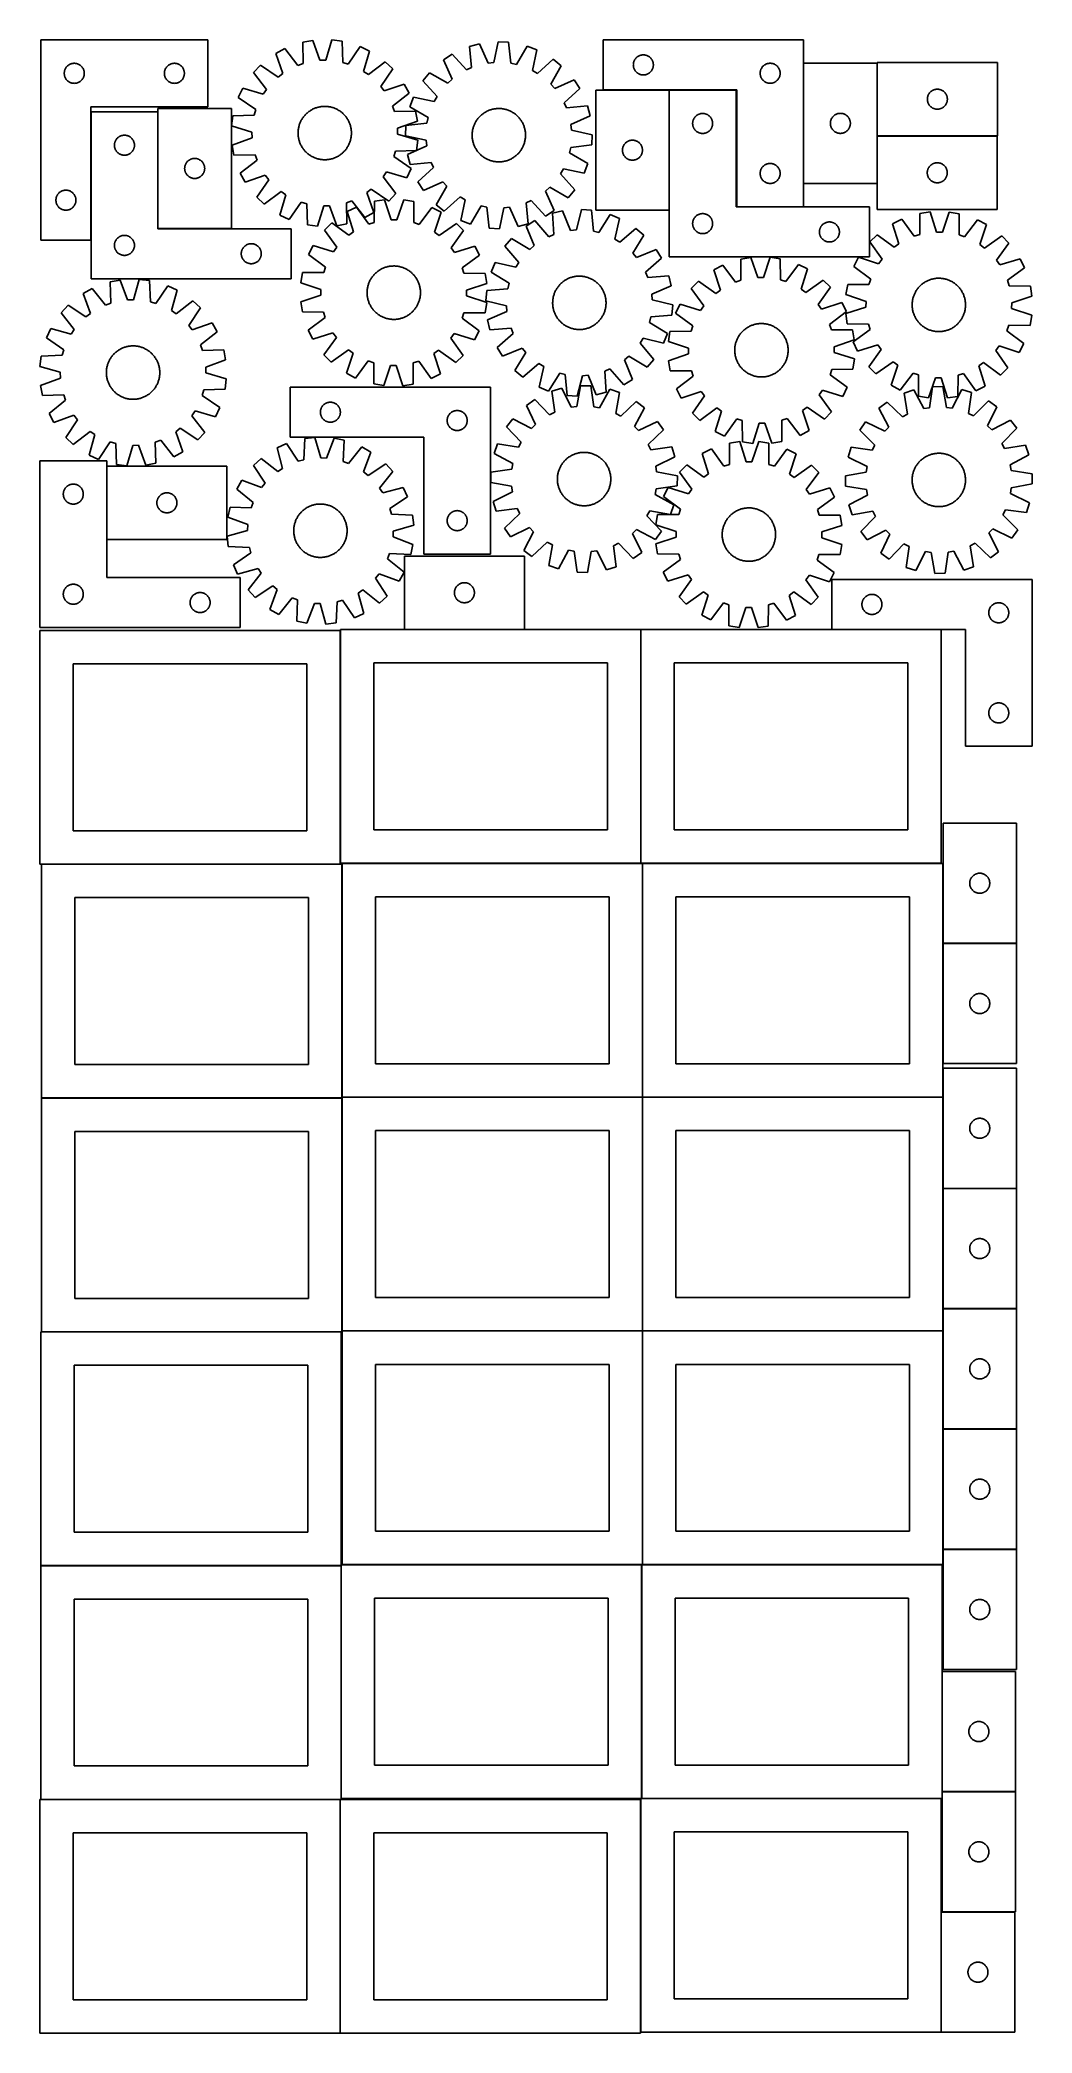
# Model space of a CAD drawing. Header units: millimetres. Extents: x 7 to 1493, y 8 to 2993.
import ezdxf

# ---------------------------------------------------------------- set-up
doc = ezdxf.new("R2010")
doc.units = ezdxf.units.MM
doc.layers.add('COMMON', color=5, linetype='CONTINUOUS', true_color=0x0000ff)
doc.layers.add('CUT', color=7, linetype='CONTINUOUS', true_color=0x000000)

msp = doc.modelspace()

# ---------------------------------------------------------------- linework, layer by layer
at = {"layer": 'COMMON'}
for p, q in [((1150.84975, 2958.448839), (1150.84975, 2778.448839)), ((949.384451, 2918.348839), (850.74975, 2918.348839)), ((949.484452, 2738.248838), (949.484452, 2918.248838)), ((1049.584452, 2918.348839), (949.584452, 2918.348839)), ((83.187169, 2885.674081), (83.187169, 2693.365533)), ((183.38717, 2885.674081), (183.38717, 2710.874082)), ((1261.049751, 2849.410467), (1261.049751, 2778.448839)), ((1441.149752, 2849.510468), (1261.276256, 2849.510468)), ((1150.74975, 2743.348839), (1050.74975, 2743.348839)), ((183.487171, 2710.774081), (293.487171, 2710.774081)), ((106.746389, 2355.053529), (106.746389, 2245.053529)), ((456.746389, 2108.849549), (456.746389, 1760.174328)), ((552.66949, 2110.274328), (732.66949, 2110.274328)), ((906.94639, 2110.174328), (906.94639, 1760.174328)), ((1357.046391, 2110.274329), (1193.265733, 2110.274329)), ((9.174232, 1758.749548), (456.646389, 1758.749548)), ((459.274232, 1758.649548), (459.274232, 1409.974327)), ((459.374233, 1760.074327), (906.84639, 1760.074327)), ((909.474233, 1759.974327), (909.474233, 1409.974327)), ((909.574234, 1760.074327), (1357.046391, 1760.074327)), ((1359.674234, 1759.974327), (1359.674234, 1640.247744)), ((1359.674234, 1640.047743), (1359.674234, 1460.047743)), ((1359.774235, 1640.147743), (1469.774235, 1640.147743)), ((1359.674234, 1453.223845), (1359.674234, 1409.974327)), ((459.174232, 1408.549548), (9.174232, 1408.549548)), ((459.274233, 1059.774326), (459.274233, 1408.449547)), ((459.374233, 1409.874326), (909.374233, 1409.874326)), ((909.474233, 1409.774326), (909.474233, 1059.774326)), ((909.574234, 1409.874326), (1359.574234, 1409.874326)), ((1359.674234, 1409.774326), (1359.674234, 1273.223845)), ((1359.674234, 1273.023844), (1359.674234, 1093.023844)), ((1359.774235, 1273.123844), (1469.774235, 1273.123844)), ((1359.674234, 1092.823843), (1359.674234, 1059.774326)), ((1359.774235, 1092.923843), (1469.774235, 1092.923843)), ((9.174232, 1058.349546), (457.849575, 1058.349546)), ((909.374233, 1059.674326), (459.374233, 1059.674326)), ((909.474233, 1059.574325), (909.474233, 709.574325)), ((1359.574234, 1059.674326), (909.574234, 1059.674326)), ((1359.674234, 1059.574325), (1359.674234, 912.823843)), ((1359.674234, 912.623842), (1359.674234, 732.623842)), ((1359.774235, 912.723842), (1469.774235, 912.723842)), ((1359.674234, 732.423841), (1359.674234, 709.574325)), ((1359.774235, 732.523841), (1469.774235, 732.523841)), ((7.849575, 708.149545), (457.849575, 708.149545)), ((457.949575, 708.049545), (457.949575, 359.374324)), ((459.374233, 709.474324), (908.049576, 709.474324)), ((908.149576, 709.374324), (908.149576, 359.374324)), ((909.574234, 709.474324), (1358.249577, 709.474324)), ((1358.349577, 549.574343), (1358.349577, 369.574343)), ((908.249577, 359.274323), (1356.924737, 359.274323)), ((1358.349577, 369.374342), (1358.349577, 359.374324)), ((1358.449578, 369.474342), (1468.449578, 369.474342)), ((7.849575, 357.949544), (456.524735, 357.949544)), ((456.624735, 357.849544), (456.624735, 7.849544)), ((906.824736, 357.849544), (906.824736, 9.174323)), ((1357.024737, 189.174323), (1357.024737, 9.174323)), ((1358.449578, 189.274323), (1467.124738, 189.274323))]:
    msp.add_line(p, q, dxfattribs=at)
at = {"layer": 'CUT'}
for p, q in [((8.087169, 2993.365533), (8.087169, 2693.365533)), ((258.087169, 2993.365533), (8.087169, 2993.365533)), ((258.087169, 2893.365533), (258.087169, 2993.365533)), ((415.485981, 2992.743709), (400.357079, 2989.942483)), ((400.357079, 2989.942483), (401.007789, 2958.184786)), ((426.248929, 2962.858366), (415.485981, 2992.743709)), ((444.01518, 2993.485755), (434.820374, 2963.08131)), ((459.269248, 2991.474792), (444.01518, 2993.485755)), ((460.27034, 2959.726208), (459.269248, 2991.474792)), ((665.062981, 2987.616504), (650.21295, 2983.590698)), ((678.227518, 2958.708552), (665.062981, 2987.616504)), ((693.436612, 2990.682918), (686.752223, 2959.629839)), ((708.803874, 2989.922775), (693.436612, 2990.682918)), ((712.391044, 2958.361612), (708.803874, 2989.922775)), ((1150.74975, 2993.448839), (850.74975, 2993.448839)), ((850.74975, 2993.448839), (850.74975, 2918.448839)), ((1150.74975, 2743.448839), (1150.74975, 2993.448839)), ((49.395852, 2955.590959), (50.036726, 2956.022167)), ((50.036726, 2956.022167), (50.698948, 2956.419812)), ((50.698948, 2956.419812), (51.380762, 2956.78284)), ((51.380762, 2956.78284), (52.08036, 2957.110287)), ((52.08036, 2957.110287), (52.795887, 2957.401286)), ((52.795887, 2957.401286), (53.525446, 2957.655064)), ((53.525446, 2957.655064), (54.267102, 2957.870949)), ((54.267102, 2957.870949), (55.018888, 2958.048369)), ((55.018888, 2958.048369), (55.77881, 2958.186852)), ((55.77881, 2958.186852), (56.544854, 2958.286032)), ((56.544854, 2958.286032), (57.314987, 2958.345645)), ((57.314987, 2958.345645), (58.087169, 2958.365533)), ((58.087169, 2958.365533), (58.85935, 2958.345645)), ((58.85935, 2958.345645), (59.629483, 2958.286032)), ((59.629483, 2958.286032), (60.395527, 2958.186852)), ((60.395527, 2958.186852), (61.15545, 2958.048369)), ((61.15545, 2958.048369), (61.907235, 2957.870949)), ((61.907235, 2957.870949), (62.648891, 2957.655064)), ((62.648891, 2957.655064), (63.37845, 2957.401286)), ((63.37845, 2957.401286), (64.093977, 2957.110287)), ((64.093977, 2957.110287), (64.793575, 2956.78284)), ((64.793575, 2956.78284), (65.47539, 2956.419812)), ((65.47539, 2956.419812), (66.137611, 2956.022167)), ((66.137611, 2956.022167), (66.778485, 2955.590959)), ((199.395852, 2955.590959), (200.036726, 2956.022167)), ((200.036726, 2956.022167), (200.698948, 2956.419812)), ((200.698948, 2956.419812), (201.380762, 2956.78284)), ((201.380762, 2956.78284), (202.08036, 2957.110287)), ((202.08036, 2957.110287), (202.795887, 2957.401286)), ((202.795887, 2957.401286), (203.525446, 2957.655064)), ((203.525446, 2957.655064), (204.267102, 2957.870949)), ((204.267102, 2957.870949), (205.018888, 2958.048369)), ((205.018888, 2958.048369), (205.77881, 2958.186852)), ((205.77881, 2958.186852), (206.544854, 2958.286032)), ((206.544854, 2958.286032), (207.314987, 2958.345645)), ((207.314987, 2958.345645), (208.087169, 2958.365533)), ((208.087169, 2958.365533), (208.85935, 2958.345645)), ((208.85935, 2958.345645), (209.629483, 2958.286032)), ((209.629483, 2958.286032), (210.395527, 2958.186852)), ((210.395527, 2958.186852), (211.15545, 2958.048369)), ((211.15545, 2958.048369), (211.907235, 2957.870949)), ((211.907235, 2957.870949), (212.648891, 2957.655064)), ((212.648891, 2957.655064), (213.37845, 2957.401286)), ((213.37845, 2957.401286), (214.093977, 2957.110287)), ((214.093977, 2957.110287), (214.793575, 2956.78284)), ((214.793575, 2956.78284), (215.47539, 2956.419812)), ((215.47539, 2956.419812), (216.137611, 2956.022167)), ((216.137611, 2956.022167), (216.778485, 2955.590959)), ((373.453504, 2980.420748), (359.930689, 2973.081535)), ((359.930689, 2973.081535), (370.363219, 2943.079251)), ((392.924754, 2955.324031), (373.453504, 2980.420748)), ((401.007789, 2958.184786), (392.924754, 2955.324031)), ((434.820374, 2963.08131), (426.248929, 2962.858366)), ((468.491162, 2957.289518), (460.27034, 2959.726208)), ((486.631433, 2983.364512), (468.491162, 2957.289518)), ((500.517491, 2976.738206), (486.631433, 2983.364512)), ((491.658735, 2946.234154), (500.517491, 2976.738206)), ((524.034262, 2960.569492), (498.724223, 2941.376351)), ((535.193047, 2949.976473), (524.034262, 2960.569492)), ((624.175597, 2971.906432), (611.296421, 2963.488751)), ((611.296421, 2963.488751), (624.141178, 2934.437297)), ((645.628864, 2948.4814), (624.175597, 2971.906432)), ((650.21295, 2983.590698), (653.451647, 2951.991876)), ((686.752223, 2959.629839), (678.227518, 2958.708552)), ((720.783214, 2956.60353), (712.391044, 2958.361612)), ((736.736374, 2984.071173), (720.783214, 2956.60353)), ((751.116612, 2978.599489), (736.736374, 2984.071173)), ((744.775277, 2947.474543), (751.116612, 2978.599489)), ((775.873754, 2964.402668), (752.213428, 2943.209185)), ((787.859329, 2954.755049), (775.873754, 2964.402668)), ((895.74975, 2955.948839), (895.769638, 2956.72102)), ((895.769638, 2955.176657), (895.74975, 2955.948839)), ((895.769638, 2956.72102), (895.829252, 2957.491153)), ((895.829252, 2957.491153), (895.928431, 2958.257197)), ((895.928431, 2958.257197), (896.066915, 2959.01712)), ((896.066915, 2959.01712), (896.244334, 2959.768905)), ((896.244334, 2959.768905), (896.460219, 2960.510561)), ((896.460219, 2960.510561), (896.713998, 2961.24012)), ((896.713998, 2961.24012), (897.004996, 2961.955647)), ((897.004996, 2961.955647), (897.332444, 2962.655245)), ((897.332444, 2962.655245), (897.695471, 2963.33706)), ((897.695471, 2963.33706), (898.093116, 2963.999281)), ((898.093116, 2963.999281), (898.524325, 2964.640155)), ((898.524325, 2964.640155), (898.987953, 2965.257981)), ((898.987953, 2965.257981), (899.482771, 2965.85112)), ((899.482771, 2965.85112), (900.007467, 2966.418001)), ((900.007467, 2966.418001), (900.56065, 2966.957119)), ((900.56065, 2966.957119), (901.140852, 2967.467045)), ((901.140852, 2967.467045), (901.746536, 2967.946427)), ((901.746536, 2967.946427), (902.376094, 2968.393994)), ((902.376094, 2968.393994), (903.027858, 2968.808558)), ((903.027858, 2968.808558), (903.700099, 2969.18902)), ((903.700099, 2969.18902), (904.391034, 2969.534372)), ((904.391034, 2969.534372), (905.098831, 2969.843698)), ((905.098831, 2969.843698), (905.821614, 2970.116177)), ((905.821614, 2970.116177), (906.557465, 2970.351087)), ((906.557465, 2970.351087), (907.304434, 2970.547804)), ((907.304434, 2970.547804), (908.060538, 2970.705808)), ((908.060538, 2970.705808), (908.823775, 2970.824679)), ((908.823775, 2970.824679), (909.592118, 2970.904101)), ((909.592118, 2970.904101), (910.363531, 2970.943866)), ((910.363531, 2970.943866), (911.135969, 2970.943866)), ((911.135969, 2970.943866), (911.907382, 2970.904101)), ((911.907382, 2970.904101), (912.675725, 2970.824679)), ((912.675725, 2970.824679), (913.438961, 2970.705808)), ((913.438961, 2970.705808), (914.195066, 2970.547804)), ((914.195066, 2970.547804), (914.942034, 2970.351087)), ((914.942034, 2970.351087), (915.677886, 2970.116177)), ((915.677886, 2970.116177), (916.400668, 2969.843698)), ((916.400668, 2969.843698), (917.108466, 2969.534372)), ((917.108466, 2969.534372), (917.799401, 2969.18902)), ((917.799401, 2969.18902), (918.471642, 2968.808558)), ((918.471642, 2968.808558), (919.123406, 2968.393994)), ((919.123406, 2968.393994), (919.752964, 2967.946427)), ((919.752964, 2967.946427), (920.358648, 2967.467045)), ((920.358648, 2967.467045), (920.93885, 2966.957119)), ((920.93885, 2966.957119), (921.492033, 2966.418001)), ((921.492033, 2966.418001), (922.016729, 2965.85112)), ((922.016729, 2965.85112), (922.511547, 2965.257981)), ((922.511547, 2965.257981), (922.975175, 2964.640155)), ((922.975175, 2964.640155), (923.406383, 2963.999281)), ((923.406383, 2963.999281), (923.804028, 2963.33706)), ((923.804028, 2963.33706), (924.167056, 2962.655245)), ((924.167056, 2962.655245), (924.494503, 2961.955647)), ((924.494503, 2961.955647), (924.785502, 2961.24012)), ((924.785502, 2961.24012), (925.039281, 2960.510561)), ((925.039281, 2960.510561), (925.255166, 2959.768905)), ((925.255166, 2959.768905), (925.432585, 2959.01712)), ((925.432585, 2959.01712), (925.571068, 2958.257197)), ((925.571068, 2958.257197), (925.670248, 2957.491153)), ((925.670248, 2957.491153), (925.729861, 2956.72102)), ((925.729861, 2956.72102), (925.74975, 2955.948839)), ((925.74975, 2955.948839), (925.729861, 2955.176657)), ((1091.746536, 2955.446427), (1092.376094, 2955.893994)), ((1092.376094, 2955.893994), (1093.027858, 2956.308558)), ((1093.027858, 2956.308558), (1093.700099, 2956.68902)), ((1093.700099, 2956.68902), (1094.391034, 2957.034372)), ((1094.391034, 2957.034372), (1095.098831, 2957.343698)), ((1095.098831, 2957.343698), (1095.821614, 2957.616177)), ((1095.821614, 2957.616177), (1096.557465, 2957.851087)), ((1096.557465, 2957.851087), (1097.304434, 2958.047804)), ((1097.304434, 2958.047804), (1098.060538, 2958.205808)), ((1098.060538, 2958.205808), (1098.823775, 2958.324679)), ((1098.823775, 2958.324679), (1099.592118, 2958.404101)), ((1099.592118, 2958.404101), (1100.363531, 2958.443866)), ((1100.363531, 2958.443866), (1101.135969, 2958.443866)), ((1101.135969, 2958.443866), (1101.907382, 2958.404101)), ((1101.907382, 2958.404101), (1102.675725, 2958.324679)), ((1102.675725, 2958.324679), (1103.438961, 2958.205808)), ((1103.438961, 2958.205808), (1104.195066, 2958.047804)), ((1104.195066, 2958.047804), (1104.942034, 2957.851087)), ((1104.942034, 2957.851087), (1105.677886, 2957.616177)), ((1105.677886, 2957.616177), (1106.400668, 2957.343698)), ((1106.400668, 2957.343698), (1107.108466, 2957.034372)), ((1107.108466, 2957.034372), (1107.799401, 2956.68902)), ((1107.799401, 2956.68902), (1108.471642, 2956.308558)), ((1108.471642, 2956.308558), (1109.123406, 2955.893994)), ((1109.123406, 2955.893994), (1109.752964, 2955.446427)), ((1260.949751, 2958.448839), (1150.949751, 2958.448839)), ((1150.949751, 2958.448839), (1150.949751, 2778.448839)), ((1260.949751, 2778.448839), (1260.949751, 2958.448839)), ((1441.276256, 2959.610468), (1261.276256, 2959.610468)), ((1261.276256, 2959.610468), (1261.276256, 2849.610468)), ((1441.276256, 2849.610468), (1441.276256, 2959.610468)), ((43.092142, 2943.751752), (43.131906, 2944.523165)), ((43.092142, 2942.979315), (43.092142, 2943.751752)), ((43.131906, 2942.207902), (43.092142, 2942.979315)), ((43.131906, 2944.523165), (43.211328, 2945.291509)), ((43.211328, 2941.439558), (43.131906, 2942.207902)), ((43.211328, 2945.291509), (43.330199, 2946.054745)), ((43.330199, 2940.676322), (43.211328, 2941.439558)), ((43.330199, 2946.054745), (43.488203, 2946.81085)), ((43.488203, 2939.920217), (43.330199, 2940.676322)), ((43.488203, 2946.81085), (43.68492, 2947.557818)), ((43.68492, 2939.173249), (43.488203, 2939.920217)), ((43.68492, 2947.557818), (43.91983, 2948.293669)), ((43.91983, 2938.437398), (43.68492, 2939.173249)), ((43.91983, 2948.293669), (44.192309, 2949.016452)), ((44.192309, 2937.714615), (43.91983, 2938.437398)), ((44.192309, 2949.016452), (44.501635, 2949.724249)), ((44.501635, 2937.006818), (44.192309, 2937.714615)), ((44.501635, 2949.724249), (44.846987, 2950.415185)), ((44.846987, 2936.315882), (44.501635, 2937.006818)), ((44.846987, 2950.415185), (45.227449, 2951.087426)), ((45.227449, 2935.643641), (44.846987, 2936.315882)), ((45.227449, 2951.087426), (45.642013, 2951.739189)), ((45.642013, 2934.991878), (45.227449, 2935.643641)), ((45.642013, 2951.739189), (46.08958, 2952.368748)), ((46.08958, 2934.362319), (45.642013, 2934.991878)), ((46.08958, 2952.368748), (46.568962, 2952.974431)), ((46.568962, 2933.756636), (46.08958, 2934.362319)), ((46.568962, 2952.974431), (47.078888, 2953.554634)), ((47.078888, 2933.176433), (46.568962, 2933.756636)), ((47.078888, 2953.554634), (47.618006, 2954.107816)), ((47.618006, 2932.623251), (47.078888, 2933.176433)), ((47.618006, 2954.107816), (48.184887, 2954.632512)), ((48.184887, 2932.098555), (47.618006, 2932.623251)), ((48.184887, 2954.632512), (48.778026, 2955.127331)), ((48.778026, 2931.603736), (48.184887, 2932.098555)), ((48.778026, 2955.127331), (49.395852, 2955.590959)), ((49.395852, 2931.140108), (48.778026, 2931.603736)), ((50.036726, 2930.7089), (49.395852, 2931.140108)), ((50.698948, 2930.311255), (50.036726, 2930.7089)), ((51.380762, 2929.948227), (50.698948, 2930.311255)), ((52.08036, 2929.62078), (51.380762, 2929.948227)), ((52.795887, 2929.329781), (52.08036, 2929.62078)), ((53.525446, 2929.076003), (52.795887, 2929.329781)), ((54.267102, 2928.860118), (53.525446, 2929.076003)), ((55.018888, 2928.682698), (54.267102, 2928.860118)), ((55.77881, 2928.544215), (55.018888, 2928.682698)), ((56.544854, 2928.445035), (55.77881, 2928.544215)), ((57.314987, 2928.385422), (56.544854, 2928.445035)), ((58.087169, 2928.365533), (57.314987, 2928.385422)), ((58.85935, 2928.385422), (58.087169, 2928.365533)), ((59.629483, 2928.445035), (58.85935, 2928.385422)), ((60.395527, 2928.544215), (59.629483, 2928.445035)), ((61.15545, 2928.682698), (60.395527, 2928.544215)), ((61.907235, 2928.860118), (61.15545, 2928.682698)), ((62.648891, 2929.076003), (61.907235, 2928.860118)), ((63.37845, 2929.329781), (62.648891, 2929.076003)), ((64.093977, 2929.62078), (63.37845, 2929.329781)), ((64.793575, 2929.948227), (64.093977, 2929.62078)), ((65.47539, 2930.311255), (64.793575, 2929.948227)), ((66.137611, 2930.7089), (65.47539, 2930.311255)), ((66.778485, 2931.140108), (66.137611, 2930.7089)), ((66.778485, 2955.590959), (67.396311, 2955.127331)), ((67.396311, 2931.603736), (66.778485, 2931.140108)), ((67.396311, 2955.127331), (67.98945, 2954.632512)), ((67.98945, 2932.098555), (67.396311, 2931.603736)), ((67.98945, 2954.632512), (68.556331, 2954.107816)), ((68.556331, 2932.623251), (67.98945, 2932.098555)), ((68.556331, 2954.107816), (69.095449, 2953.554634)), ((69.095449, 2933.176433), (68.556331, 2932.623251)), ((69.095449, 2953.554634), (69.605375, 2952.974431)), ((69.605375, 2933.756636), (69.095449, 2933.176433)), ((69.605375, 2952.974431), (70.084757, 2952.368748)), ((70.084757, 2934.362319), (69.605375, 2933.756636)), ((70.084757, 2952.368748), (70.532324, 2951.739189)), ((70.532324, 2934.991878), (70.084757, 2934.362319)), ((70.532324, 2951.739189), (70.946888, 2951.087426)), ((70.946888, 2935.643641), (70.532324, 2934.991878)), ((70.946888, 2951.087426), (71.32735, 2950.415185)), ((71.32735, 2936.315882), (70.946888, 2935.643641)), ((71.32735, 2950.415185), (71.672702, 2949.724249)), ((71.672702, 2937.006818), (71.32735, 2936.315882)), ((71.672702, 2949.724249), (71.982028, 2949.016452)), ((71.982028, 2937.714615), (71.672702, 2937.006818)), ((71.982028, 2949.016452), (72.254507, 2948.293669)), ((72.254507, 2938.437398), (71.982028, 2937.714615)), ((72.254507, 2948.293669), (72.489417, 2947.557818)), ((72.489417, 2939.173249), (72.254507, 2938.437398)), ((72.489417, 2947.557818), (72.686134, 2946.81085)), ((72.686134, 2939.920217), (72.489417, 2939.173249)), ((72.686134, 2946.81085), (72.844138, 2946.054745)), ((72.844138, 2940.676322), (72.686134, 2939.920217)), ((72.844138, 2946.054745), (72.963009, 2945.291509)), ((72.963009, 2941.439558), (72.844138, 2940.676322)), ((72.963009, 2945.291509), (73.042431, 2944.523165)), ((73.042431, 2942.207902), (72.963009, 2941.439558)), ((73.042431, 2944.523165), (73.082196, 2943.751752)), ((73.082196, 2942.979315), (73.042431, 2942.207902)), ((73.082196, 2943.751752), (73.082196, 2942.979315)), ((193.092142, 2943.751752), (193.131906, 2944.523165)), ((193.092142, 2942.979315), (193.092142, 2943.751752)), ((193.131906, 2942.207902), (193.092142, 2942.979315)), ((193.131906, 2944.523165), (193.211328, 2945.291509)), ((193.211328, 2941.439558), (193.131906, 2942.207902)), ((193.211328, 2945.291509), (193.330199, 2946.054745)), ((193.330199, 2940.676322), (193.211328, 2941.439558)), ((193.330199, 2946.054745), (193.488203, 2946.81085)), ((193.488203, 2939.920217), (193.330199, 2940.676322)), ((193.488203, 2946.81085), (193.68492, 2947.557818)), ((193.68492, 2939.173249), (193.488203, 2939.920217)), ((193.68492, 2947.557818), (193.91983, 2948.293669)), ((193.91983, 2938.437398), (193.68492, 2939.173249)), ((193.91983, 2948.293669), (194.192309, 2949.016452)), ((194.192309, 2937.714615), (193.91983, 2938.437398)), ((194.192309, 2949.016452), (194.501635, 2949.724249)), ((194.501635, 2937.006818), (194.192309, 2937.714615)), ((194.501635, 2949.724249), (194.846987, 2950.415185)), ((194.846987, 2936.315882), (194.501635, 2937.006818)), ((194.846987, 2950.415185), (195.227449, 2951.087426)), ((195.227449, 2935.643641), (194.846987, 2936.315882)), ((195.227449, 2951.087426), (195.642013, 2951.739189)), ((195.642013, 2934.991878), (195.227449, 2935.643641)), ((195.642013, 2951.739189), (196.08958, 2952.368748)), ((196.08958, 2934.362319), (195.642013, 2934.991878)), ((196.08958, 2952.368748), (196.568962, 2952.974431)), ((196.568962, 2933.756636), (196.08958, 2934.362319)), ((196.568962, 2952.974431), (197.078888, 2953.554634)), ((197.078888, 2933.176433), (196.568962, 2933.756636)), ((197.078888, 2953.554634), (197.618006, 2954.107816)), ((197.618006, 2932.623251), (197.078888, 2933.176433)), ((197.618006, 2954.107816), (198.184887, 2954.632512)), ((198.184887, 2932.098555), (197.618006, 2932.623251)), ((198.184887, 2954.632512), (198.778026, 2955.127331)), ((198.778026, 2931.603736), (198.184887, 2932.098555)), ((198.778026, 2955.127331), (199.395852, 2955.590959)), ((199.395852, 2931.140108), (198.778026, 2931.603736)), ((200.036726, 2930.7089), (199.395852, 2931.140108)), ((200.698948, 2930.311255), (200.036726, 2930.7089)), ((201.380762, 2929.948227), (200.698948, 2930.311255)), ((202.08036, 2929.62078), (201.380762, 2929.948227)), ((202.795887, 2929.329781), (202.08036, 2929.62078)), ((203.525446, 2929.076003), (202.795887, 2929.329781)), ((204.267102, 2928.860118), (203.525446, 2929.076003)), ((205.018888, 2928.682698), (204.267102, 2928.860118)), ((205.77881, 2928.544215), (205.018888, 2928.682698)), ((206.544854, 2928.445035), (205.77881, 2928.544215)), ((207.314987, 2928.385422), (206.544854, 2928.445035)), ((208.087169, 2928.365533), (207.314987, 2928.385422)), ((208.85935, 2928.385422), (208.087169, 2928.365533)), ((209.629483, 2928.445035), (208.85935, 2928.385422)), ((210.395527, 2928.544215), (209.629483, 2928.445035)), ((211.15545, 2928.682698), (210.395527, 2928.544215)), ((211.907235, 2928.860118), (211.15545, 2928.682698)), ((212.648891, 2929.076003), (211.907235, 2928.860118)), ((213.37845, 2929.329781), (212.648891, 2929.076003)), ((214.093977, 2929.62078), (213.37845, 2929.329781)), ((214.793575, 2929.948227), (214.093977, 2929.62078)), ((215.47539, 2930.311255), (214.793575, 2929.948227)), ((216.137611, 2930.7089), (215.47539, 2930.311255)), ((216.778485, 2931.140108), (216.137611, 2930.7089)), ((216.778485, 2955.590959), (217.396311, 2955.127331)), ((217.396311, 2931.603736), (216.778485, 2931.140108)), ((217.396311, 2955.127331), (217.98945, 2954.632512)), ((217.98945, 2932.098555), (217.396311, 2931.603736)), ((217.98945, 2954.632512), (218.556331, 2954.107816)), ((218.556331, 2932.623251), (217.98945, 2932.098555)), ((218.556331, 2954.107816), (219.095449, 2953.554634)), ((219.095449, 2933.176433), (218.556331, 2932.623251)), ((219.095449, 2953.554634), (219.605375, 2952.974431)), ((219.605375, 2933.756636), (219.095449, 2933.176433)), ((219.605375, 2952.974431), (220.084757, 2952.368748)), ((220.084757, 2934.362319), (219.605375, 2933.756636)), ((220.084757, 2952.368748), (220.532324, 2951.739189)), ((220.532324, 2934.991878), (220.084757, 2934.362319)), ((220.532324, 2951.739189), (220.946888, 2951.087426)), ((220.946888, 2935.643641), (220.532324, 2934.991878)), ((220.946888, 2951.087426), (221.32735, 2950.415185)), ((221.32735, 2936.315882), (220.946888, 2935.643641)), ((221.32735, 2950.415185), (221.672702, 2949.724249)), ((221.672702, 2937.006818), (221.32735, 2936.315882)), ((221.672702, 2949.724249), (221.982028, 2949.016452)), ((221.982028, 2937.714615), (221.672702, 2937.006818)), ((221.982028, 2949.016452), (222.254507, 2948.293669)), ((222.254507, 2938.437398), (221.982028, 2937.714615)), ((222.254507, 2948.293669), (222.489417, 2947.557818)), ((222.489417, 2939.173249), (222.254507, 2938.437398)), ((222.489417, 2947.557818), (222.686134, 2946.81085)), ((222.686134, 2939.920217), (222.489417, 2939.173249)), ((222.686134, 2946.81085), (222.844138, 2946.054745)), ((222.844138, 2940.676322), (222.686134, 2939.920217)), ((222.844138, 2946.054745), (222.963009, 2945.291509)), ((222.963009, 2941.439558), (222.844138, 2940.676322)), ((222.963009, 2945.291509), (223.042431, 2944.523165)), ((223.042431, 2942.207902), (222.963009, 2941.439558)), ((223.042431, 2944.523165), (223.082196, 2943.751752)), ((223.082196, 2942.979315), (223.042431, 2942.207902)), ((223.082196, 2943.751752), (223.082196, 2942.979315)), ((337.286246, 2955.712165), (326.693227, 2944.55338)), ((326.693227, 2944.55338), (345.886368, 2919.243341)), ((363.559818, 2937.860717), (337.286246, 2955.712165)), ((370.363219, 2943.079251), (363.559818, 2937.860717)), ((498.724223, 2941.376351), (491.658735, 2946.234154)), ((517.341599, 2923.702901), (535.193047, 2949.976473)), ((552.562418, 2927.33203), (522.560133, 2916.8995)), ((559.90163, 2913.809215), (552.562418, 2927.33203)), ((590.144064, 2944.330368), (580.496445, 2932.344793)), ((580.496445, 2932.344793), (601.689928, 2908.684467)), ((617.786066, 2928.681264), (590.144064, 2944.330368)), ((624.141178, 2934.437297), (617.786066, 2928.681264)), ((653.451647, 2951.991876), (645.628864, 2948.4814)), ((752.213428, 2943.209185), (744.775277, 2947.474543)), ((772.210224, 2927.113047), (787.859329, 2954.755049)), ((777.966257, 2920.757935), (772.210224, 2927.113047)), ((807.017711, 2933.602692), (777.966257, 2920.757935)), ((815.435392, 2920.723516), (807.017711, 2933.602692)), ((895.829252, 2954.406524), (895.769638, 2955.176657)), ((895.928431, 2953.64048), (895.829252, 2954.406524)), ((896.066915, 2952.880558), (895.928431, 2953.64048)), ((896.244334, 2952.128772), (896.066915, 2952.880558)), ((896.460219, 2951.387116), (896.244334, 2952.128772)), ((896.713998, 2950.657557), (896.460219, 2951.387116)), ((897.004996, 2949.94203), (896.713998, 2950.657557)), ((897.332444, 2949.242432), (897.004996, 2949.94203)), ((897.695471, 2948.560617), (897.332444, 2949.242432)), ((898.093116, 2947.898396), (897.695471, 2948.560617)), ((898.524325, 2947.257522), (898.093116, 2947.898396)), ((898.987953, 2946.639696), (898.524325, 2947.257522)), ((899.482771, 2946.046557), (898.987953, 2946.639696)), ((900.007467, 2945.479676), (899.482771, 2946.046557)), ((900.56065, 2944.940558), (900.007467, 2945.479676)), ((901.140852, 2944.430632), (900.56065, 2944.940558)), ((901.746536, 2943.95125), (901.140852, 2944.430632)), ((902.376094, 2943.503683), (901.746536, 2943.95125)), ((903.027858, 2943.089119), (902.376094, 2943.503683)), ((903.700099, 2942.708657), (903.027858, 2943.089119)), ((904.391034, 2942.363305), (903.700099, 2942.708657)), ((905.098831, 2942.053979), (904.391034, 2942.363305)), ((905.821614, 2941.7815), (905.098831, 2942.053979)), ((906.557465, 2941.54659), (905.821614, 2941.7815)), ((907.304434, 2941.349873), (906.557465, 2941.54659)), ((908.060538, 2941.191869), (907.304434, 2941.349873)), ((908.823775, 2941.072998), (908.060538, 2941.191869)), ((909.592118, 2940.993576), (908.823775, 2941.072998)), ((910.363531, 2940.953811), (909.592118, 2940.993576)), ((911.135969, 2940.953811), (910.363531, 2940.953811)), ((911.907382, 2940.993576), (911.135969, 2940.953811)), ((912.675725, 2941.072998), (911.907382, 2940.993576)), ((913.438961, 2941.191869), (912.675725, 2941.072998)), ((914.195066, 2941.349873), (913.438961, 2941.191869)), ((914.942034, 2941.54659), (914.195066, 2941.349873)), ((915.677886, 2941.7815), (914.942034, 2941.54659)), ((916.400668, 2942.053979), (915.677886, 2941.7815)), ((917.108466, 2942.363305), (916.400668, 2942.053979)), ((917.799401, 2942.708657), (917.108466, 2942.363305)), ((918.471642, 2943.089119), (917.799401, 2942.708657)), ((919.123406, 2943.503683), (918.471642, 2943.089119)), ((919.752964, 2943.95125), (919.123406, 2943.503683)), ((920.358648, 2944.430632), (919.752964, 2943.95125)), ((920.93885, 2944.940558), (920.358648, 2944.430632)), ((921.492033, 2945.479676), (920.93885, 2944.940558)), ((922.016729, 2946.046557), (921.492033, 2945.479676)), ((922.511547, 2946.639696), (922.016729, 2946.046557)), ((922.975175, 2947.257522), (922.511547, 2946.639696)), ((923.406383, 2947.898396), (922.975175, 2947.257522)), ((923.804028, 2948.560617), (923.406383, 2947.898396)), ((924.167056, 2949.242432), (923.804028, 2948.560617)), ((924.494503, 2949.94203), (924.167056, 2949.242432)), ((924.785502, 2950.657557), (924.494503, 2949.94203)), ((925.039281, 2951.387116), (924.785502, 2950.657557)), ((925.255166, 2952.128772), (925.039281, 2951.387116)), ((925.432585, 2952.880558), (925.255166, 2952.128772)), ((925.571068, 2953.64048), (925.432585, 2952.880558)), ((925.670248, 2954.406524), (925.571068, 2953.64048)), ((925.729861, 2955.176657), (925.670248, 2954.406524)), ((1085.74975, 2943.448839), (1085.769638, 2944.22102)), ((1085.769638, 2942.676657), (1085.74975, 2943.448839)), ((1085.769638, 2944.22102), (1085.829252, 2944.991153)), ((1085.829252, 2941.906524), (1085.769638, 2942.676657)), ((1085.829252, 2944.991153), (1085.928431, 2945.757197)), ((1085.928431, 2941.14048), (1085.829252, 2941.906524)), ((1085.928431, 2945.757197), (1086.066915, 2946.51712)), ((1086.066915, 2940.380558), (1085.928431, 2941.14048)), ((1086.066915, 2946.51712), (1086.244334, 2947.268905)), ((1086.244334, 2939.628772), (1086.066915, 2940.380558)), ((1086.244334, 2947.268905), (1086.460219, 2948.010561)), ((1086.460219, 2938.887116), (1086.244334, 2939.628772)), ((1086.460219, 2948.010561), (1086.713998, 2948.74012)), ((1086.713998, 2938.157557), (1086.460219, 2938.887116)), ((1086.713998, 2948.74012), (1087.004996, 2949.455647)), ((1087.004996, 2937.44203), (1086.713998, 2938.157557)), ((1087.004996, 2949.455647), (1087.332444, 2950.155245)), ((1087.332444, 2936.742432), (1087.004996, 2937.44203)), ((1087.332444, 2950.155245), (1087.695471, 2950.83706)), ((1087.695471, 2936.060617), (1087.332444, 2936.742432)), ((1087.695471, 2950.83706), (1088.093116, 2951.499281)), ((1088.093116, 2935.398396), (1087.695471, 2936.060617)), ((1088.093116, 2951.499281), (1088.524325, 2952.140155)), ((1088.524325, 2934.757522), (1088.093116, 2935.398396)), ((1088.524325, 2952.140155), (1088.987953, 2952.757981)), ((1088.987953, 2934.139696), (1088.524325, 2934.757522)), ((1088.987953, 2952.757981), (1089.482771, 2953.35112)), ((1089.482771, 2933.546557), (1088.987953, 2934.139696)), ((1089.482771, 2953.35112), (1090.007467, 2953.918001)), ((1090.007467, 2932.979676), (1089.482771, 2933.546557)), ((1090.007467, 2953.918001), (1090.56065, 2954.457119)), ((1090.56065, 2932.440558), (1090.007467, 2932.979676)), ((1090.56065, 2954.457119), (1091.140852, 2954.967045)), ((1091.140852, 2931.930632), (1090.56065, 2932.440558)), ((1091.140852, 2954.967045), (1091.746536, 2955.446427)), ((1091.746536, 2931.45125), (1091.140852, 2931.930632)), ((1092.376094, 2931.003683), (1091.746536, 2931.45125)), ((1093.027858, 2930.589119), (1092.376094, 2931.003683)), ((1093.700099, 2930.208657), (1093.027858, 2930.589119)), ((1094.391034, 2929.863305), (1093.700099, 2930.208657)), ((1095.098831, 2929.553979), (1094.391034, 2929.863305)), ((1095.821614, 2929.2815), (1095.098831, 2929.553979)), ((1096.557465, 2929.04659), (1095.821614, 2929.2815)), ((1097.304434, 2928.849873), (1096.557465, 2929.04659)), ((1098.060538, 2928.691869), (1097.304434, 2928.849873)), ((1098.823775, 2928.572998), (1098.060538, 2928.691869)), ((1099.592118, 2928.493576), (1098.823775, 2928.572998)), ((1100.363531, 2928.453811), (1099.592118, 2928.493576)), ((1101.135969, 2928.453811), (1100.363531, 2928.453811)), ((1101.907382, 2928.493576), (1101.135969, 2928.453811)), ((1102.675725, 2928.572998), (1101.907382, 2928.493576)), ((1103.438961, 2928.691869), (1102.675725, 2928.572998)), ((1104.195066, 2928.849873), (1103.438961, 2928.691869)), ((1104.942034, 2929.04659), (1104.195066, 2928.849873)), ((1105.677886, 2929.2815), (1104.942034, 2929.04659)), ((1106.400668, 2929.553979), (1105.677886, 2929.2815)), ((1107.108466, 2929.863305), (1106.400668, 2929.553979)), ((1107.799401, 2930.208657), (1107.108466, 2929.863305)), ((1108.471642, 2930.589119), (1107.799401, 2930.208657)), ((1109.123406, 2931.003683), (1108.471642, 2930.589119)), ((1109.752964, 2931.45125), (1109.123406, 2931.003683)), ((1109.752964, 2955.446427), (1110.358648, 2954.967045)), ((1110.358648, 2931.930632), (1109.752964, 2931.45125)), ((1110.358648, 2954.967045), (1110.93885, 2954.457119)), ((1110.93885, 2932.440558), (1110.358648, 2931.930632)), ((1110.93885, 2954.457119), (1111.492033, 2953.918001)), ((1111.492033, 2932.979676), (1110.93885, 2932.440558)), ((1111.492033, 2953.918001), (1112.016729, 2953.35112)), ((1112.016729, 2933.546557), (1111.492033, 2932.979676)), ((1112.016729, 2953.35112), (1112.511547, 2952.757981)), ((1112.511547, 2934.139696), (1112.016729, 2933.546557)), ((1112.511547, 2952.757981), (1112.975175, 2952.140155)), ((1112.975175, 2934.757522), (1112.511547, 2934.139696)), ((1112.975175, 2952.140155), (1113.406383, 2951.499281)), ((1113.406383, 2935.398396), (1112.975175, 2934.757522)), ((1113.406383, 2951.499281), (1113.804028, 2950.83706)), ((1113.804028, 2936.060617), (1113.406383, 2935.398396)), ((1113.804028, 2950.83706), (1114.167056, 2950.155245)), ((1114.167056, 2936.742432), (1113.804028, 2936.060617)), ((1114.167056, 2950.155245), (1114.494503, 2949.455647)), ((1114.494503, 2937.44203), (1114.167056, 2936.742432)), ((1114.494503, 2949.455647), (1114.785502, 2948.74012)), ((1114.785502, 2938.157557), (1114.494503, 2937.44203)), ((1114.785502, 2948.74012), (1115.039281, 2948.010561)), ((1115.039281, 2938.887116), (1114.785502, 2938.157557)), ((1115.039281, 2948.010561), (1115.255166, 2947.268905)), ((1115.255166, 2939.628772), (1115.039281, 2938.887116)), ((1115.255166, 2947.268905), (1115.432585, 2946.51712)), ((1115.432585, 2940.380558), (1115.255166, 2939.628772)), ((1115.432585, 2946.51712), (1115.571068, 2945.757197)), ((1115.571068, 2941.14048), (1115.432585, 2940.380558)), ((1115.571068, 2945.757197), (1115.670248, 2944.991153)), ((1115.670248, 2941.906524), (1115.571068, 2941.14048)), ((1115.670248, 2944.991153), (1115.729861, 2944.22102)), ((1115.729861, 2942.676657), (1115.670248, 2941.906524)), ((1115.729861, 2944.22102), (1115.74975, 2943.448839)), ((1115.74975, 2943.448839), (1115.729861, 2942.676657)), ((310.524512, 2921.036609), (303.898207, 2907.150551)), ((303.898207, 2907.150551), (329.973201, 2889.01028)), ((341.028565, 2912.177853), (310.524512, 2921.036609)), ((345.886368, 2919.243341), (341.028565, 2912.177853)), ((522.560133, 2916.8995), (517.341599, 2923.702901)), ((534.804914, 2894.337965), (559.90163, 2913.809215)), ((566.299624, 2907.587651), (560.82794, 2893.207414)), ((597.424569, 2901.246317), (566.299624, 2907.587651)), ((601.689928, 2908.684467), (597.424569, 2901.246317)), ((792.010361, 2899.270249), (815.435392, 2920.723516)), ((795.520836, 2891.447466), (792.010361, 2899.270249)), ((839.384451, 2918.248838), (839.384451, 2738.248838)), ((949.384451, 2918.248838), (839.384451, 2918.248838)), ((850.74975, 2918.448839), (1050.74975, 2918.448839)), ((949.384451, 2738.248838), (949.384451, 2918.248838)), ((1049.584452, 2918.248838), (949.584452, 2918.248838)), ((949.584452, 2918.248838), (949.584452, 2668.248838)), ((1049.584452, 2743.248838), (1049.584452, 2918.248838)), ((1050.74975, 2918.448839), (1050.74975, 2743.448839)), ((1336.276256, 2904.610468), (1336.296145, 2905.38265)), ((1336.296145, 2903.838287), (1336.276256, 2904.610468)), ((1336.296145, 2905.38265), (1336.355758, 2906.152783)), ((1336.355758, 2903.068153), (1336.296145, 2903.838287)), ((1336.355758, 2906.152783), (1336.454938, 2906.918827)), ((1336.454938, 2902.30211), (1336.355758, 2903.068153)), ((1336.454938, 2906.918827), (1336.593421, 2907.678749)), ((1336.593421, 2901.542187), (1336.454938, 2902.30211)), ((1336.593421, 2907.678749), (1336.77084, 2908.430535)), ((1336.77084, 2900.790402), (1336.593421, 2901.542187)), ((1336.77084, 2908.430535), (1336.986725, 2909.172191)), ((1336.986725, 2900.048746), (1336.77084, 2900.790402)), ((1336.986725, 2909.172191), (1337.240504, 2909.90175)), ((1337.240504, 2899.319187), (1336.986725, 2900.048746)), ((1337.240504, 2909.90175), (1337.531502, 2910.617277)), ((1337.531502, 2898.60366), (1337.240504, 2899.319187)), ((1337.531502, 2910.617277), (1337.85895, 2911.316875)), ((1337.85895, 2897.904061), (1337.531502, 2898.60366)), ((1337.85895, 2911.316875), (1338.221977, 2911.998689)), ((1338.221977, 2897.222247), (1337.85895, 2897.904061)), ((1338.221977, 2911.998689), (1338.619623, 2912.660911)), ((1338.619623, 2896.560025), (1338.221977, 2897.222247)), ((1338.619623, 2912.660911), (1339.050831, 2913.301785)), ((1339.050831, 2895.919152), (1338.619623, 2896.560025)), ((1339.050831, 2913.301785), (1339.514459, 2913.919611)), ((1339.514459, 2913.919611), (1340.009277, 2914.51275)), ((1340.009277, 2914.51275), (1340.533973, 2915.079631)), ((1340.533973, 2915.079631), (1341.087156, 2915.618749)), ((1341.087156, 2915.618749), (1341.667358, 2916.128675)), ((1341.667358, 2916.128675), (1342.273042, 2916.608057)), ((1342.273042, 2916.608057), (1342.9026, 2917.055624)), ((1342.9026, 2917.055624), (1343.554364, 2917.470188)), ((1343.554364, 2917.470188), (1344.226605, 2917.85065)), ((1344.226605, 2917.85065), (1344.91754, 2918.196002)), ((1344.91754, 2918.196002), (1345.625338, 2918.505328)), ((1345.625338, 2918.505328), (1346.34812, 2918.777807)), ((1346.34812, 2918.777807), (1347.083971, 2919.012716)), ((1347.083971, 2919.012716), (1347.83094, 2919.209434)), ((1347.83094, 2919.209434), (1348.587045, 2919.367438)), ((1348.587045, 2919.367438), (1349.350281, 2919.486308)), ((1349.350281, 2919.486308), (1350.118624, 2919.565731)), ((1350.118624, 2919.565731), (1350.890037, 2919.605495)), ((1350.890037, 2919.605495), (1351.662475, 2919.605495)), ((1351.662475, 2919.605495), (1352.433888, 2919.565731)), ((1352.433888, 2919.565731), (1353.202231, 2919.486308)), ((1353.202231, 2919.486308), (1353.965467, 2919.367438)), ((1353.965467, 2919.367438), (1354.721572, 2919.209434)), ((1354.721572, 2919.209434), (1355.468541, 2919.012716)), ((1355.468541, 2919.012716), (1356.204392, 2918.777807)), ((1356.204392, 2918.777807), (1356.927174, 2918.505328)), ((1356.927174, 2918.505328), (1357.634972, 2918.196002)), ((1357.634972, 2918.196002), (1358.325907, 2917.85065)), ((1358.325907, 2917.85065), (1358.998148, 2917.470188)), ((1358.998148, 2917.470188), (1359.649912, 2917.055624)), ((1359.649912, 2917.055624), (1360.27947, 2916.608057)), ((1360.27947, 2916.608057), (1360.885154, 2916.128675)), ((1360.885154, 2916.128675), (1361.465356, 2915.618749)), ((1361.465356, 2915.618749), (1362.018539, 2915.079631)), ((1362.018539, 2915.079631), (1362.543235, 2914.51275)), ((1362.543235, 2914.51275), (1363.038053, 2913.919611)), ((1363.038053, 2913.919611), (1363.501681, 2913.301785)), ((1363.501681, 2913.301785), (1363.932889, 2912.660911)), ((1363.932889, 2896.560025), (1363.501681, 2895.919152)), ((1363.932889, 2912.660911), (1364.330535, 2911.998689)), ((1364.330535, 2897.222247), (1363.932889, 2896.560025)), ((1364.330535, 2911.998689), (1364.693562, 2911.316875)), ((1364.693562, 2897.904061), (1364.330535, 2897.222247)), ((1364.693562, 2911.316875), (1365.02101, 2910.617277)), ((1365.02101, 2898.60366), (1364.693562, 2897.904061)), ((1365.02101, 2910.617277), (1365.312008, 2909.90175)), ((1365.312008, 2899.319187), (1365.02101, 2898.60366)), ((1365.312008, 2909.90175), (1365.565787, 2909.172191)), ((1365.565787, 2900.048746), (1365.312008, 2899.319187)), ((1365.565787, 2909.172191), (1365.781672, 2908.430535)), ((1365.781672, 2900.790402), (1365.565787, 2900.048746)), ((1365.781672, 2908.430535), (1365.959091, 2907.678749)), ((1365.959091, 2901.542187), (1365.781672, 2900.790402)), ((1365.959091, 2907.678749), (1366.097574, 2906.918827)), ((1366.097574, 2902.30211), (1365.959091, 2901.542187)), ((1366.097574, 2906.918827), (1366.196754, 2906.152783)), ((1366.196754, 2903.068153), (1366.097574, 2902.30211)), ((1366.196754, 2906.152783), (1366.256367, 2905.38265)), ((1366.256367, 2903.838287), (1366.196754, 2903.068153)), ((1366.256367, 2905.38265), (1366.276256, 2904.610468)), ((1366.276256, 2904.610468), (1366.256367, 2903.838287)), ((83.087169, 2693.365533), (83.087169, 2893.365533)), ((83.087169, 2893.365533), (258.087169, 2893.365533)), ((183.28717, 2885.674081), (83.28717, 2885.674081)), ((83.28717, 2885.674081), (83.28717, 2635.674081)), ((183.28717, 2710.674081), (183.28717, 2885.674081)), ((183.487171, 2890.874082), (183.487171, 2710.874082)), ((293.487171, 2890.874082), (183.487171, 2890.874082)), ((293.487171, 2710.874082), (293.487171, 2890.874082)), ((295.787927, 2879.788365), (293.776964, 2864.534298)), ((327.536511, 2880.789458), (295.787927, 2879.788365)), ((329.973201, 2889.01028), (327.536511, 2880.789458)), ((395.299466, 2866.158652), (395.703591, 2867.34848)), ((395.703591, 2867.34848), (396.14489, 2868.525027)), ((396.14489, 2868.525027), (396.622928, 2869.687131)), ((396.622928, 2869.687131), (397.137232, 2870.833647)), ((397.137232, 2870.833647), (397.687296, 2871.963442)), ((397.687296, 2871.963442), (398.272575, 2873.075401)), ((398.272575, 2873.075401), (398.892494, 2874.168428)), ((398.892494, 2874.168428), (399.546439, 2875.241444)), ((399.546439, 2875.241444), (400.233766, 2876.293389)), ((400.233766, 2876.293389), (400.953797, 2877.323225)), ((400.953797, 2877.323225), (401.705819, 2878.329937)), ((401.705819, 2878.329937), (402.489093, 2879.31253)), ((402.489093, 2879.31253), (403.302844, 2880.270036)), ((403.302844, 2880.270036), (404.146269, 2881.201508)), ((404.146269, 2881.201508), (405.018536, 2882.106028)), ((405.018536, 2882.106028), (405.918785, 2882.982703)), ((405.918785, 2882.982703), (406.846127, 2883.830668)), ((406.846127, 2883.830668), (407.799646, 2884.649086)), ((407.799646, 2884.649086), (408.778401, 2885.43715)), ((408.778401, 2885.43715), (409.781428, 2886.194081)), ((409.781428, 2886.194081), (410.807735, 2886.919133)), ((410.807735, 2886.919133), (411.85631, 2887.61159)), ((411.85631, 2887.61159), (412.926119, 2888.270768)), ((412.926119, 2888.270768), (414.016105, 2888.896018)), ((414.016105, 2888.896018), (415.125192, 2889.486723)), ((415.125192, 2889.486723), (416.252287, 2890.042298)), ((416.252287, 2890.042298), (417.396277, 2890.562196)), ((417.396277, 2890.562196), (418.556033, 2891.045905)), ((418.556033, 2891.045905), (419.73041, 2891.492945)), ((419.73041, 2891.492945), (420.918249, 2891.902878)), ((420.918249, 2891.902878), (422.118379, 2892.275297)), ((422.118379, 2892.275297), (423.329614, 2892.609835)), ((423.329614, 2892.609835), (424.55076, 2892.906162)), ((424.55076, 2892.906162), (425.780611, 2893.163986)), ((425.780611, 2893.163986), (427.017953, 2893.383052)), ((427.017953, 2893.383052), (428.261567, 2893.563144)), ((428.261567, 2893.563144), (429.510223, 2893.704085)), ((429.510223, 2893.704085), (430.76269, 2893.805734)), ((430.76269, 2893.805734), (432.017732, 2893.867993)), ((432.017732, 2893.867993), (433.274111, 2893.890799)), ((433.274111, 2893.890799), (434.530585, 2893.87413)), ((434.530585, 2893.87413), (435.785917, 2893.818002)), ((435.785917, 2893.818002), (437.038865, 2893.722472)), ((437.038865, 2893.722472), (438.288195, 2893.587632)), ((438.288195, 2893.587632), (439.532673, 2893.413616)), ((439.532673, 2893.413616), (440.771071, 2893.200596)), ((440.771071, 2893.200596), (442.002167, 2892.948783)), ((442.002167, 2892.948783), (443.224746, 2892.658424)), ((443.224746, 2892.658424), (444.4376, 2892.329806)), ((444.4376, 2892.329806), (445.639535, 2891.963253)), ((445.639535, 2891.963253), (446.829362, 2891.559128)), ((446.829362, 2891.559128), (448.005909, 2891.117829)), ((448.005909, 2891.117829), (449.168013, 2890.639791)), ((449.168013, 2890.639791), (450.314529, 2890.125487)), ((450.314529, 2890.125487), (451.444324, 2889.575423)), ((451.444324, 2889.575423), (452.556284, 2888.990143)), ((452.556284, 2888.990143), (453.649311, 2888.370225)), ((453.649311, 2888.370225), (454.722326, 2887.716279)), ((454.722326, 2887.716279), (455.774271, 2887.028953)), ((455.774271, 2887.028953), (456.804108, 2886.308922)), ((456.804108, 2886.308922), (457.810819, 2885.556899)), ((457.810819, 2885.556899), (458.793413, 2884.773626)), ((458.793413, 2884.773626), (459.750918, 2883.959875)), ((459.750918, 2883.959875), (460.68239, 2883.11645)), ((460.68239, 2883.11645), (461.58691, 2882.244182)), ((461.58691, 2882.244182), (462.463585, 2881.343934)), ((462.463585, 2881.343934), (463.31155, 2880.416592)), ((463.31155, 2880.416592), (464.129968, 2879.463073)), ((464.129968, 2879.463073), (464.918032, 2878.484318)), ((464.918032, 2878.484318), (465.674963, 2877.481291)), ((465.674963, 2877.481291), (466.400015, 2876.454984)), ((466.400015, 2876.454984), (467.092472, 2875.406409)), ((467.092472, 2875.406409), (467.751651, 2874.3366)), ((467.751651, 2874.3366), (468.376901, 2873.246614)), ((468.376901, 2873.246614), (468.967605, 2872.137527)), ((468.967605, 2872.137527), (469.52318, 2871.010432)), ((469.52318, 2871.010432), (470.043079, 2869.866442)), ((470.043079, 2869.866442), (470.526787, 2868.706686)), ((470.526787, 2868.706686), (470.973828, 2867.532309)), ((470.973828, 2867.532309), (471.38376, 2866.34447)), ((471.38376, 2866.34447), (471.756179, 2865.14434)), ((537.665668, 2886.25493), (534.804914, 2894.337965)), ((569.423365, 2886.90564), (537.665668, 2886.25493)), ((542.339248, 2861.01379), (572.224591, 2871.776737)), ((586.537501, 2868.862083), (554.976338, 2865.274913)), ((560.82794, 2893.207414), (588.295583, 2877.254253)), ((572.224591, 2871.776737), (569.423365, 2886.90564)), ((588.295583, 2877.254253), (586.537501, 2868.862083)), ((657.174423, 2865.786964), (657.667062, 2866.942955)), ((657.667062, 2866.942955), (658.195768, 2868.082901)), ((658.195768, 2868.082901), (658.760019, 2869.205677)), ((658.760019, 2869.205677), (659.35926, 2870.310176)), ((659.35926, 2870.310176), (659.992898, 2871.395307)), ((659.992898, 2871.395307), (660.660308, 2872.46)), ((660.660308, 2872.46), (661.360832, 2873.503203)), ((661.360832, 2873.503203), (662.093777, 2874.523888)), ((662.093777, 2874.523888), (662.858422, 2875.521047)), ((662.858422, 2875.521047), (663.654011, 2876.493695)), ((663.654011, 2876.493695), (664.479759, 2877.440874)), ((664.479759, 2877.440874), (665.334851, 2878.361648)), ((665.334851, 2878.361648), (666.218443, 2879.255108)), ((666.218443, 2879.255108), (667.129663, 2880.120373)), ((667.129663, 2880.120373), (668.067613, 2880.95659)), ((668.067613, 2880.95659), (669.031366, 2881.762932)), ((669.031366, 2881.762932), (670.019971, 2882.538603)), ((670.019971, 2882.538603), (671.032453, 2883.282839)), ((671.032453, 2883.282839), (672.067812, 2883.994906)), ((672.067812, 2883.994906), (673.125027, 2884.674099)), ((673.125027, 2884.674099), (674.203054, 2885.319749)), ((674.203054, 2885.319749), (675.30083, 2885.931219)), ((675.30083, 2885.931219), (676.41727, 2886.507906)), ((676.41727, 2886.507906), (677.551274, 2887.049239)), ((677.551274, 2887.049239), (678.701722, 2887.554686)), ((678.701722, 2887.554686), (679.867479, 2888.023746)), ((679.867479, 2888.023746), (681.047394, 2888.455958)), ((681.047394, 2888.455958), (682.240303, 2888.850895)), ((682.240303, 2888.850895), (683.445029, 2889.208166)), ((683.445029, 2889.208166), (684.660382, 2889.52742)), ((684.660382, 2889.52742), (685.885164, 2889.808341)), ((685.885164, 2889.808341), (687.118165, 2890.050653)), ((687.118165, 2890.050653), (688.358169, 2890.254115)), ((688.358169, 2890.254115), (689.603952, 2890.418527)), ((689.603952, 2890.418527), (690.854285, 2890.543727)), ((690.854285, 2890.543727), (692.107933, 2890.629592)), ((692.107933, 2890.629592), (693.36366, 2890.676036)), ((693.36366, 2890.676036), (694.620226, 2890.683014)), ((694.620226, 2890.683014), (695.876391, 2890.650518)), ((695.876391, 2890.650518), (697.130916, 2890.578582)), ((697.130916, 2890.578582), (698.382562, 2890.467276)), ((698.382562, 2890.467276), (699.630094, 2890.316709)), ((699.630094, 2890.316709), (700.872281, 2890.127031)), ((700.872281, 2890.127031), (702.107897, 2889.898428)), ((702.107897, 2889.898428), (703.335723, 2889.631126)), ((703.335723, 2889.631126), (704.554547, 2889.32539)), ((704.554547, 2889.32539), (705.763166, 2888.98152)), ((705.763166, 2888.98152), (706.960388, 2888.599856)), ((706.960388, 2888.599856), (708.14503, 2888.180775)), ((708.14503, 2888.180775), (709.315925, 2887.72469)), ((709.315925, 2887.72469), (710.471915, 2887.232051)), ((710.471915, 2887.232051), (711.611861, 2886.703345)), ((711.611861, 2886.703345), (712.734638, 2886.139093)), ((712.734638, 2886.139093), (713.839136, 2885.539853)), ((713.839136, 2885.539853), (714.924267, 2884.906215)), ((714.924267, 2884.906215), (715.98896, 2884.238805)), ((715.98896, 2884.238805), (717.032164, 2883.538281)), ((717.032164, 2883.538281), (718.052848, 2882.805335)), ((718.052848, 2882.805335), (719.050007, 2882.040691)), ((719.050007, 2882.040691), (720.022656, 2881.245102)), ((720.022656, 2881.245102), (720.969834, 2880.419354)), ((720.969834, 2880.419354), (721.890608, 2879.564262)), ((721.890608, 2879.564262), (722.784069, 2878.68067)), ((722.784069, 2878.68067), (723.649334, 2877.769449)), ((723.649334, 2877.769449), (724.48555, 2876.8315)), ((724.48555, 2876.8315), (725.291892, 2875.867747)), ((725.291892, 2875.867747), (726.067564, 2874.879142)), ((726.067564, 2874.879142), (726.8118, 2873.86666)), ((726.8118, 2873.86666), (727.523866, 2872.831301)), ((727.523866, 2872.831301), (728.203059, 2871.774086)), ((728.203059, 2871.774086), (728.84871, 2870.696059)), ((728.84871, 2870.696059), (729.46018, 2869.598283)), ((729.46018, 2869.598283), (730.036866, 2868.481843)), ((730.036866, 2868.481843), (730.5782, 2867.347839)), ((730.5782, 2867.347839), (731.083646, 2866.197391)), ((827.119659, 2894.686163), (795.520836, 2891.447466)), ((802.237512, 2866.671595), (831.145465, 2879.836131)), ((803.158799, 2858.14689), (802.237512, 2866.671595)), ((831.145465, 2879.836131), (827.119659, 2894.686163)), ((984.584452, 2868.248838), (984.60434, 2869.021019)), ((984.60434, 2867.476656), (984.584452, 2868.248838)), ((984.60434, 2869.021019), (984.663953, 2869.791152)), ((984.663953, 2866.706523), (984.60434, 2867.476656)), ((984.663953, 2869.791152), (984.763133, 2870.557196)), ((984.763133, 2865.940479), (984.663953, 2866.706523)), ((984.763133, 2870.557196), (984.901616, 2871.317119)), ((984.901616, 2871.317119), (985.079036, 2872.068904)), ((985.079036, 2872.068904), (985.294921, 2872.81056)), ((985.294921, 2872.81056), (985.548699, 2873.540119)), ((985.548699, 2873.540119), (985.839698, 2874.255646)), ((985.839698, 2874.255646), (986.167145, 2874.955244)), ((986.167145, 2874.955244), (986.530173, 2875.637059)), ((986.530173, 2875.637059), (986.927818, 2876.29928)), ((986.927818, 2876.29928), (987.359027, 2876.940154)), ((987.359027, 2876.940154), (987.822654, 2877.55798)), ((987.822654, 2877.55798), (988.317473, 2878.151119)), ((988.317473, 2878.151119), (988.842169, 2878.718)), ((988.842169, 2878.718), (989.395352, 2879.257118)), ((989.395352, 2879.257118), (989.975554, 2879.767044)), ((989.975554, 2879.767044), (990.581237, 2880.246426)), ((990.581237, 2880.246426), (991.210796, 2880.693993)), ((991.210796, 2880.693993), (991.86256, 2881.108557)), ((991.86256, 2881.108557), (992.5348, 2881.489019)), ((992.5348, 2881.489019), (993.225736, 2881.834371)), ((993.225736, 2881.834371), (993.933533, 2882.143697)), ((993.933533, 2882.143697), (994.656316, 2882.416176)), ((994.656316, 2882.416176), (995.392167, 2882.651086)), ((995.392167, 2882.651086), (996.139135, 2882.847803)), ((996.139135, 2882.847803), (996.89524, 2883.005807)), ((996.89524, 2883.005807), (997.658476, 2883.124678)), ((997.658476, 2883.124678), (998.42682, 2883.2041)), ((998.42682, 2883.2041), (999.198233, 2883.243865)), ((999.198233, 2883.243865), (999.97067, 2883.243865)), ((999.97067, 2883.243865), (1000.742084, 2883.2041)), ((1000.742084, 2883.2041), (1001.510427, 2883.124678)), ((1001.510427, 2883.124678), (1002.273663, 2883.005807)), ((1002.273663, 2883.005807), (1003.029768, 2882.847803)), ((1003.029768, 2882.847803), (1003.776736, 2882.651086)), ((1003.776736, 2882.651086), (1004.512587, 2882.416176)), ((1004.512587, 2882.416176), (1005.23537, 2882.143697)), ((1005.23537, 2882.143697), (1005.943167, 2881.834371)), ((1005.943167, 2881.834371), (1006.634103, 2881.489019)), ((1006.634103, 2881.489019), (1007.306344, 2881.108557)), ((1007.306344, 2881.108557), (1007.958107, 2880.693993)), ((1007.958107, 2880.693993), (1008.587666, 2880.246426)), ((1008.587666, 2880.246426), (1009.193349, 2879.767044)), ((1009.193349, 2879.767044), (1009.773552, 2879.257118)), ((1009.773552, 2879.257118), (1010.326734, 2878.718)), ((1010.326734, 2878.718), (1010.851431, 2878.151119)), ((1010.851431, 2878.151119), (1011.346249, 2877.55798)), ((1011.346249, 2877.55798), (1011.809877, 2876.940154)), ((1011.809877, 2876.940154), (1012.241085, 2876.29928)), ((1012.241085, 2876.29928), (1012.63873, 2875.637059)), ((1012.63873, 2875.637059), (1013.001758, 2874.955244)), ((1013.001758, 2874.955244), (1013.329205, 2874.255646)), ((1013.329205, 2874.255646), (1013.620204, 2873.540119)), ((1013.620204, 2873.540119), (1013.873982, 2872.81056)), ((1013.873982, 2872.81056), (1014.089867, 2872.068904)), ((1014.089867, 2872.068904), (1014.267287, 2871.317119)), ((1014.267287, 2871.317119), (1014.40577, 2870.557196)), ((1014.40577, 2870.557196), (1014.50495, 2869.791152)), ((1014.50495, 2866.706523), (1014.40577, 2865.940479)), ((1014.50495, 2869.791152), (1014.564563, 2869.021019)), ((1014.564563, 2867.476656), (1014.50495, 2866.706523)), ((1014.564563, 2869.021019), (1014.584452, 2868.248838)), ((1014.584452, 2868.248838), (1014.564563, 2867.476656)), ((1190.954724, 2868.835057), (1190.994488, 2869.60647)), ((1190.954724, 2868.06262), (1190.954724, 2868.835057)), ((1190.994488, 2867.291207), (1190.954724, 2868.06262)), ((1190.994488, 2869.60647), (1191.073911, 2870.374814)), ((1191.073911, 2866.522863), (1190.994488, 2867.291207)), ((1191.073911, 2870.374814), (1191.192782, 2871.13805)), ((1191.192782, 2865.759627), (1191.073911, 2866.522863)), ((1191.192782, 2871.13805), (1191.350785, 2871.894155)), ((1191.350785, 2871.894155), (1191.547503, 2872.641123)), ((1191.547503, 2872.641123), (1191.782412, 2873.376974)), ((1191.782412, 2873.376974), (1192.054891, 2874.099757)), ((1192.054891, 2874.099757), (1192.364217, 2874.807554)), ((1192.364217, 2874.807554), (1192.709569, 2875.49849)), ((1192.709569, 2875.49849), (1193.090031, 2876.170731)), ((1193.090031, 2876.170731), (1193.504596, 2876.822494)), ((1193.504596, 2876.822494), (1193.952162, 2877.452053)), ((1193.952162, 2877.452053), (1194.431544, 2878.057736)), ((1194.431544, 2878.057736), (1194.94147, 2878.637939)), ((1194.94147, 2878.637939), (1195.480589, 2879.191121)), ((1195.480589, 2879.191121), (1196.047469, 2879.715817)), ((1196.047469, 2879.715817), (1196.640609, 2880.210636)), ((1196.640609, 2880.210636), (1197.258434, 2880.674264)), ((1197.258434, 2880.674264), (1197.899308, 2881.105472)), ((1197.899308, 2881.105472), (1198.56153, 2881.503117)), ((1198.56153, 2881.503117), (1199.243344, 2881.866145)), ((1199.243344, 2881.866145), (1199.942942, 2882.193592)), ((1199.942942, 2882.193592), (1200.65847, 2882.484591)), ((1200.65847, 2882.484591), (1201.388028, 2882.738369)), ((1201.388028, 2882.738369), (1202.129684, 2882.954254)), ((1202.129684, 2882.954254), (1202.88147, 2883.131674)), ((1202.88147, 2883.131674), (1203.641392, 2883.270157)), ((1203.641392, 2883.270157), (1204.407436, 2883.369337)), ((1204.407436, 2883.369337), (1205.17757, 2883.42895)), ((1205.17757, 2883.42895), (1205.949751, 2883.448839)), ((1205.949751, 2883.448839), (1206.721932, 2883.42895)), ((1206.721932, 2883.42895), (1207.492066, 2883.369337)), ((1207.492066, 2883.369337), (1208.258109, 2883.270157)), ((1208.258109, 2883.270157), (1209.018032, 2883.131674)), ((1209.018032, 2883.131674), (1209.769818, 2882.954254)), ((1209.769818, 2882.954254), (1210.511473, 2882.738369)), ((1210.511473, 2882.738369), (1211.241032, 2882.484591)), ((1211.241032, 2882.484591), (1211.956559, 2882.193592)), ((1211.956559, 2882.193592), (1212.656158, 2881.866145)), ((1212.656158, 2881.866145), (1213.337972, 2881.503117)), ((1213.337972, 2881.503117), (1214.000194, 2881.105472)), ((1214.000194, 2881.105472), (1214.641067, 2880.674264)), ((1214.641067, 2880.674264), (1215.258893, 2880.210636)), ((1215.258893, 2880.210636), (1215.852033, 2879.715817)), ((1215.852033, 2879.715817), (1216.418913, 2879.191121)), ((1216.418913, 2879.191121), (1216.958031, 2878.637939)), ((1216.958031, 2878.637939), (1217.467958, 2878.057736)), ((1217.467958, 2878.057736), (1217.94734, 2877.452053)), ((1217.94734, 2877.452053), (1218.394906, 2876.822494)), ((1218.394906, 2876.822494), (1218.80947, 2876.170731)), ((1218.80947, 2876.170731), (1219.189933, 2875.49849)), ((1219.189933, 2875.49849), (1219.535285, 2874.807554)), ((1219.535285, 2874.807554), (1219.84461, 2874.099757)), ((1219.84461, 2874.099757), (1220.117089, 2873.376974)), ((1220.117089, 2873.376974), (1220.351999, 2872.641123)), ((1220.351999, 2872.641123), (1220.548716, 2871.894155)), ((1220.548716, 2871.894155), (1220.70672, 2871.13805)), ((1220.70672, 2871.13805), (1220.825591, 2870.374814)), ((1220.825591, 2866.522863), (1220.70672, 2865.759627)), ((1220.825591, 2870.374814), (1220.905014, 2869.60647)), ((1220.905014, 2867.291207), (1220.825591, 2866.522863)), ((1220.905014, 2869.60647), (1220.944778, 2868.835057)), ((1220.944778, 2868.06262), (1220.905014, 2867.291207)), ((1220.944778, 2868.835057), (1220.944778, 2868.06262)), ((1339.514459, 2895.301326), (1339.050831, 2895.919152)), ((1340.009277, 2894.708187), (1339.514459, 2895.301326)), ((1340.533973, 2894.141306), (1340.009277, 2894.708187)), ((1341.087156, 2893.602188), (1340.533973, 2894.141306)), ((1341.667358, 2893.092262), (1341.087156, 2893.602188)), ((1342.273042, 2892.61288), (1341.667358, 2893.092262)), ((1342.9026, 2892.165313), (1342.273042, 2892.61288)), ((1343.554364, 2891.750749), (1342.9026, 2892.165313)), ((1344.226605, 2891.370286), (1343.554364, 2891.750749)), ((1344.91754, 2891.024934), (1344.226605, 2891.370286)), ((1345.625338, 2890.715609), (1344.91754, 2891.024934)), ((1346.34812, 2890.44313), (1345.625338, 2890.715609)), ((1347.083971, 2890.20822), (1346.34812, 2890.44313)), ((1347.83094, 2890.011503), (1347.083971, 2890.20822)), ((1348.587045, 2889.853499), (1347.83094, 2890.011503)), ((1349.350281, 2889.734628), (1348.587045, 2889.853499)), ((1350.118624, 2889.655205), (1349.350281, 2889.734628)), ((1350.890037, 2889.615441), (1350.118624, 2889.655205)), ((1351.662475, 2889.615441), (1350.890037, 2889.615441)), ((1352.433888, 2889.655205), (1351.662475, 2889.615441)), ((1353.202231, 2889.734628), (1352.433888, 2889.655205)), ((1353.965467, 2889.853499), (1353.202231, 2889.734628)), ((1354.721572, 2890.011503), (1353.965467, 2889.853499)), ((1355.468541, 2890.20822), (1354.721572, 2890.011503)), ((1356.204392, 2890.44313), (1355.468541, 2890.20822)), ((1356.927174, 2890.715609), (1356.204392, 2890.44313)), ((1357.634972, 2891.024934), (1356.927174, 2890.715609)), ((1358.325907, 2891.370286), (1357.634972, 2891.024934)), ((1358.998148, 2891.750749), (1358.325907, 2891.370286)), ((1359.649912, 2892.165313), (1358.998148, 2891.750749)), ((1360.27947, 2892.61288), (1359.649912, 2892.165313)), ((1360.885154, 2893.092262), (1360.27947, 2892.61288)), ((1361.465356, 2893.602188), (1360.885154, 2893.092262)), ((1362.018539, 2894.141306), (1361.465356, 2893.602188)), ((1362.543235, 2894.708187), (1362.018539, 2894.141306)), ((1363.038053, 2895.301326), (1362.543235, 2894.708187)), ((1363.501681, 2895.919152), (1363.038053, 2895.301326)), ((118.28717, 2835.674081), (118.307058, 2836.446262)), ((118.307058, 2836.446262), (118.366671, 2837.216396)), ((118.366671, 2837.216396), (118.465851, 2837.982439)), ((118.465851, 2837.982439), (118.604334, 2838.742362)), ((118.604334, 2838.742362), (118.781754, 2839.494147)), ((118.781754, 2839.494147), (118.997639, 2840.235803)), ((118.997639, 2840.235803), (119.251417, 2840.965362)), ((119.251417, 2840.965362), (119.542416, 2841.680889)), ((119.542416, 2841.680889), (119.869863, 2842.380488)), ((119.869863, 2842.380488), (120.232891, 2843.062302)), ((120.232891, 2843.062302), (120.630536, 2843.724524)), ((120.630536, 2843.724524), (121.061744, 2844.365397)), ((121.061744, 2844.365397), (121.525372, 2844.983223)), ((121.525372, 2844.983223), (122.020191, 2845.576362)), ((122.020191, 2845.576362), (122.544887, 2846.143243)), ((122.544887, 2846.143243), (123.098069, 2846.682361)), ((123.098069, 2846.682361), (123.678272, 2847.192287)), ((123.678272, 2847.192287), (124.283955, 2847.671669)), ((124.283955, 2847.671669), (124.913514, 2848.119236)), ((124.913514, 2848.119236), (125.565277, 2848.5338)), ((125.565277, 2848.5338), (126.237518, 2848.914263)), ((126.237518, 2848.914263), (126.928454, 2849.259615)), ((126.928454, 2849.259615), (127.636251, 2849.56894)), ((127.636251, 2849.56894), (128.359034, 2849.841419)), ((128.359034, 2849.841419), (129.094885, 2850.076329)), ((129.094885, 2850.076329), (129.841853, 2850.273046)), ((129.841853, 2850.273046), (130.597958, 2850.43105)), ((130.597958, 2850.43105), (131.361194, 2850.549921)), ((131.361194, 2850.549921), (132.129538, 2850.629344)), ((132.129538, 2850.629344), (132.900951, 2850.669108)), ((132.900951, 2850.669108), (133.673388, 2850.669108)), ((133.673388, 2850.669108), (134.444801, 2850.629344)), ((134.444801, 2850.629344), (135.213145, 2850.549921)), ((135.213145, 2850.549921), (135.976381, 2850.43105)), ((135.976381, 2850.43105), (136.732486, 2850.273046)), ((136.732486, 2850.273046), (137.479454, 2850.076329)), ((137.479454, 2850.076329), (138.215305, 2849.841419)), ((138.215305, 2849.841419), (138.938088, 2849.56894)), ((138.938088, 2849.56894), (139.645885, 2849.259615)), ((139.645885, 2849.259615), (140.336821, 2848.914263)), ((140.336821, 2848.914263), (141.009062, 2848.5338)), ((141.009062, 2848.5338), (141.660825, 2848.119236)), ((141.660825, 2848.119236), (142.290384, 2847.671669)), ((142.290384, 2847.671669), (142.896067, 2847.192287)), ((142.896067, 2847.192287), (143.47627, 2846.682361)), ((143.47627, 2846.682361), (144.029452, 2846.143243)), ((144.029452, 2846.143243), (144.554148, 2845.576362)), ((144.554148, 2845.576362), (145.048967, 2844.983223)), ((145.048967, 2844.983223), (145.512595, 2844.365397)), ((145.512595, 2844.365397), (145.943803, 2843.724524)), ((145.943803, 2843.724524), (146.341448, 2843.062302)), ((146.341448, 2843.062302), (146.704476, 2842.380488)), ((146.704476, 2842.380488), (147.031923, 2841.680889)), ((147.031923, 2841.680889), (147.322922, 2840.965362)), ((147.322922, 2840.965362), (147.5767, 2840.235803)), ((147.5767, 2840.235803), (147.792585, 2839.494147)), ((147.792585, 2839.494147), (147.970005, 2838.742362)), ((147.970005, 2838.742362), (148.108488, 2837.982439)), ((148.108488, 2837.982439), (148.207668, 2837.216396)), ((148.207668, 2837.216396), (148.267281, 2836.446262)), ((148.267281, 2836.446262), (148.28717, 2835.674081)), ((293.776964, 2864.534298), (324.181409, 2855.339491)), ((324.404353, 2846.768047), (294.51901, 2836.005099)), ((324.181409, 2855.339491), (324.404353, 2846.768047)), ((393.37192, 2853.793228), (393.388589, 2855.049703)), ((393.394726, 2852.53685), (393.37192, 2853.793228)), ((393.388589, 2855.049703), (393.444717, 2856.305034)), ((393.456985, 2851.281808), (393.394726, 2852.53685)), ((393.444717, 2856.305034), (393.540247, 2857.557983)), ((393.558634, 2850.029341), (393.456985, 2851.281808)), ((393.540247, 2857.557983), (393.675087, 2858.807313)), ((393.699575, 2848.780684), (393.558634, 2850.029341)), ((393.675087, 2858.807313), (393.849103, 2860.051791)), ((393.879667, 2847.537071), (393.699575, 2848.780684)), ((393.849103, 2860.051791), (394.062122, 2861.290189)), ((394.098733, 2846.299728), (393.879667, 2847.537071)), ((394.062122, 2861.290189), (394.313936, 2862.521285)), ((394.356557, 2845.069877), (394.098733, 2846.299728)), ((394.313936, 2862.521285), (394.604295, 2863.743863)), ((394.652884, 2843.848732), (394.356557, 2845.069877)), ((394.604295, 2863.743863), (394.932913, 2864.956718)), ((394.987422, 2842.637496), (394.652884, 2843.848732)), ((394.932913, 2864.956718), (395.299466, 2866.158652)), ((395.359841, 2841.437367), (394.987422, 2842.637496)), ((395.769773, 2840.249527), (395.359841, 2841.437367)), ((396.216814, 2839.07515), (395.769773, 2840.249527)), ((396.700522, 2837.915395), (396.216814, 2839.07515)), ((397.220421, 2836.771405), (396.700522, 2837.915395)), ((397.775996, 2835.64431), (397.220421, 2836.771405)), ((469.606369, 2836.94819), (469.056306, 2835.818395)), ((470.120674, 2838.094705), (469.606369, 2836.94819)), ((470.598711, 2839.25681), (470.120674, 2838.094705)), ((471.04001, 2840.433357), (470.598711, 2839.25681)), ((471.444136, 2841.623184), (471.04001, 2840.433357)), ((471.810688, 2842.825118), (471.444136, 2841.623184)), ((471.756179, 2865.14434), (472.090717, 2863.933105)), ((472.139306, 2844.037973), (471.810688, 2842.825118)), ((472.090717, 2863.933105), (472.387044, 2862.711959)), ((472.429665, 2845.260552), (472.139306, 2844.037973)), ((472.387044, 2862.711959), (472.644868, 2861.482108)), ((472.681479, 2846.491648), (472.429665, 2845.260552)), ((472.644868, 2861.482108), (472.863934, 2860.244765)), ((472.894498, 2847.730046), (472.681479, 2846.491648)), ((472.863934, 2860.244765), (473.044027, 2859.001152)), ((473.068514, 2848.974524), (472.894498, 2847.730046)), ((473.044027, 2859.001152), (473.184967, 2857.752496)), ((473.203354, 2850.223853), (473.068514, 2848.974524)), ((473.184967, 2857.752496), (473.286617, 2856.500029)), ((473.298885, 2851.476802), (473.203354, 2850.223853)), ((473.286617, 2856.500029), (473.348875, 2855.244987)), ((473.355012, 2852.732133), (473.298885, 2851.476802)), ((473.348875, 2855.244987), (473.371681, 2853.988608)), ((473.371681, 2853.988608), (473.355012, 2852.732133)), ((542.562192, 2852.442345), (542.339248, 2861.01379)), ((572.966637, 2843.247539), (542.562192, 2852.442345)), ((554.976338, 2865.274913), (554.216195, 2849.907652)), ((554.216195, 2849.907652), (585.269274, 2843.223263)), ((570.955674, 2827.993471), (572.966637, 2843.247539)), ((585.269274, 2843.223263), (586.190561, 2834.698558)), ((654.216099, 2851.091265), (654.248594, 2852.347431)), ((654.223077, 2849.834699), (654.216099, 2851.091265)), ((654.269521, 2848.578973), (654.223077, 2849.834699)), ((654.248594, 2852.347431), (654.320531, 2853.601955)), ((654.355386, 2847.325324), (654.269521, 2848.578973)), ((654.320531, 2853.601955), (654.431837, 2854.853601)), ((654.480586, 2846.074992), (654.355386, 2847.325324)), ((654.431837, 2854.853601), (654.582404, 2856.101133)), ((654.644998, 2844.829209), (654.480586, 2846.074992)), ((654.582404, 2856.101133), (654.772082, 2857.34332)), ((654.84846, 2843.589205), (654.644998, 2844.829209)), ((654.772082, 2857.34332), (655.000685, 2858.578937)), ((655.090771, 2842.356203), (654.84846, 2843.589205)), ((655.000685, 2858.578937), (655.267986, 2859.806763)), ((655.371693, 2841.131422), (655.090771, 2842.356203)), ((655.267986, 2859.806763), (655.573723, 2861.025587)), ((655.690947, 2839.916068), (655.371693, 2841.131422)), ((655.573723, 2861.025587), (655.917593, 2862.234206)), ((656.048218, 2838.711343), (655.690947, 2839.916068)), ((655.917593, 2862.234206), (656.299257, 2863.431428)), ((656.443155, 2837.518434), (656.048218, 2838.711343)), ((656.299257, 2863.431428), (656.718338, 2864.61607)), ((656.875367, 2836.338518), (656.443155, 2837.518434)), ((656.718338, 2864.61607), (657.174423, 2865.786964)), ((731.083646, 2866.197391), (731.552707, 2865.031634)), ((731.709735, 2836.754082), (731.25365, 2835.583188)), ((731.552707, 2865.031634), (731.984919, 2863.851719)), ((732.128816, 2837.938725), (731.709735, 2836.754082)), ((731.984919, 2863.851719), (732.379855, 2862.65881)), ((732.51048, 2839.135946), (732.128816, 2837.938725)), ((732.379855, 2862.65881), (732.737127, 2861.454084)), ((732.85435, 2840.344566), (732.51048, 2839.135946)), ((732.737127, 2861.454084), (733.056381, 2860.238731)), ((733.160087, 2841.56339), (732.85435, 2840.344566)), ((733.056381, 2860.238731), (733.337302, 2859.013949)), ((733.427388, 2842.791216), (733.160087, 2841.56339)), ((733.337302, 2859.013949), (733.579613, 2857.780948)), ((733.655991, 2844.026832), (733.427388, 2842.791216)), ((733.579613, 2857.780948), (733.783075, 2856.540944)), ((733.84567, 2845.269019), (733.655991, 2844.026832)), ((733.783075, 2856.540944), (733.947488, 2855.295161)), ((733.996236, 2846.516551), (733.84567, 2845.269019)), ((733.947488, 2855.295161), (734.072688, 2854.044828)), ((734.107543, 2847.768197), (733.996236, 2846.516551)), ((734.072688, 2854.044828), (734.158552, 2852.79118)), ((734.179479, 2849.022722), (734.107543, 2847.768197)), ((734.158552, 2852.79118), (734.204996, 2851.535453)), ((734.211974, 2850.278887), (734.179479, 2849.022722)), ((734.204996, 2851.535453), (734.211974, 2850.278887)), ((834.211878, 2851.4625), (803.158799, 2858.14689)), ((833.451735, 2836.095239), (834.211878, 2851.4625)), ((881.524731, 2835.97073), (881.939295, 2836.622493)), ((881.939295, 2836.622493), (882.386862, 2837.252052)), ((882.386862, 2837.252052), (882.866244, 2837.857735)), ((882.866244, 2837.857735), (883.37617, 2838.437938)), ((883.37617, 2838.437938), (883.915288, 2838.99112)), ((883.915288, 2838.99112), (884.482169, 2839.515816)), ((884.482169, 2839.515816), (885.075308, 2840.010635)), ((885.075308, 2840.010635), (885.693134, 2840.474263)), ((885.693134, 2840.474263), (886.334008, 2840.905471)), ((886.334008, 2840.905471), (886.99623, 2841.303116)), ((886.99623, 2841.303116), (887.678044, 2841.666144)), ((887.678044, 2841.666144), (888.377642, 2841.993591)), ((888.377642, 2841.993591), (889.093169, 2842.28459)), ((889.093169, 2842.28459), (889.822728, 2842.538368)), ((889.822728, 2842.538368), (890.564384, 2842.754253)), ((890.564384, 2842.754253), (891.31617, 2842.931673)), ((891.31617, 2842.931673), (892.076092, 2843.070156)), ((892.076092, 2843.070156), (892.842136, 2843.169336)), ((892.842136, 2843.169336), (893.612269, 2843.228949)), ((893.612269, 2843.228949), (894.384451, 2843.248838)), ((894.384451, 2843.248838), (895.156632, 2843.228949)), ((895.156632, 2843.228949), (895.926766, 2843.169336)), ((895.926766, 2843.169336), (896.692809, 2843.070156)), ((896.692809, 2843.070156), (897.452732, 2842.931673)), ((897.452732, 2842.931673), (898.204517, 2842.754253)), ((898.204517, 2842.754253), (898.946173, 2842.538368)), ((898.946173, 2842.538368), (899.675732, 2842.28459)), ((899.675732, 2842.28459), (900.391259, 2841.993591)), ((900.391259, 2841.993591), (901.090857, 2841.666144)), ((901.090857, 2841.666144), (901.772672, 2841.303116)), ((901.772672, 2841.303116), (902.434894, 2840.905471)), ((902.434894, 2840.905471), (903.075767, 2840.474263)), ((903.075767, 2840.474263), (903.693593, 2840.010635)), ((903.693593, 2840.010635), (904.286732, 2839.515816)), ((904.286732, 2839.515816), (904.853613, 2838.99112)), ((904.853613, 2838.99112), (905.392731, 2838.437938)), ((905.392731, 2838.437938), (905.902657, 2837.857735)), ((905.902657, 2837.857735), (906.382039, 2837.252052)), ((906.382039, 2837.252052), (906.829606, 2836.622493)), ((906.829606, 2836.622493), (907.24417, 2835.97073)), ((984.901616, 2865.180557), (984.763133, 2865.940479)), ((985.079036, 2864.428771), (984.901616, 2865.180557)), ((985.294921, 2863.687115), (985.079036, 2864.428771)), ((985.548699, 2862.957556), (985.294921, 2863.687115)), ((985.839698, 2862.242029), (985.548699, 2862.957556)), ((986.167145, 2861.542431), (985.839698, 2862.242029)), ((986.530173, 2860.860616), (986.167145, 2861.542431)), ((986.927818, 2860.198395), (986.530173, 2860.860616)), ((987.359027, 2859.557521), (986.927818, 2860.198395)), ((987.822654, 2858.939695), (987.359027, 2859.557521)), ((988.317473, 2858.346556), (987.822654, 2858.939695)), ((988.842169, 2857.779675), (988.317473, 2858.346556)), ((989.395352, 2857.240557), (988.842169, 2857.779675)), ((989.975554, 2856.730631), (989.395352, 2857.240557)), ((990.581237, 2856.251249), (989.975554, 2856.730631)), ((991.210796, 2855.803682), (990.581237, 2856.251249)), ((991.86256, 2855.389118), (991.210796, 2855.803682)), ((992.5348, 2855.008656), (991.86256, 2855.389118)), ((993.225736, 2854.663304), (992.5348, 2855.008656)), ((993.933533, 2854.353978), (993.225736, 2854.663304)), ((994.656316, 2854.081499), (993.933533, 2854.353978)), ((995.392167, 2853.846589), (994.656316, 2854.081499)), ((996.139135, 2853.649872), (995.392167, 2853.846589)), ((996.89524, 2853.491868), (996.139135, 2853.649872)), ((997.658476, 2853.372997), (996.89524, 2853.491868)), ((998.42682, 2853.293575), (997.658476, 2853.372997)), ((999.198233, 2853.25381), (998.42682, 2853.293575)), ((999.97067, 2853.25381), (999.198233, 2853.25381)), ((1000.742084, 2853.293575), (999.97067, 2853.25381)), ((1001.510427, 2853.372997), (1000.742084, 2853.293575)), ((1002.273663, 2853.491868), (1001.510427, 2853.372997)), ((1003.029768, 2853.649872), (1002.273663, 2853.491868)), ((1003.776736, 2853.846589), (1003.029768, 2853.649872)), ((1004.512587, 2854.081499), (1003.776736, 2853.846589)), ((1005.23537, 2854.353978), (1004.512587, 2854.081499)), ((1005.943167, 2854.663304), (1005.23537, 2854.353978)), ((1006.634103, 2855.008656), (1005.943167, 2854.663304)), ((1007.306344, 2855.389118), (1006.634103, 2855.008656)), ((1007.958107, 2855.803682), (1007.306344, 2855.389118)), ((1008.587666, 2856.251249), (1007.958107, 2855.803682)), ((1009.193349, 2856.730631), (1008.587666, 2856.251249)), ((1009.773552, 2857.240557), (1009.193349, 2856.730631)), ((1010.326734, 2857.779675), (1009.773552, 2857.240557)), ((1010.851431, 2858.346556), (1010.326734, 2857.779675)), ((1011.346249, 2858.939695), (1010.851431, 2858.346556)), ((1011.809877, 2859.557521), (1011.346249, 2858.939695)), ((1012.241085, 2860.198395), (1011.809877, 2859.557521)), ((1012.63873, 2860.860616), (1012.241085, 2860.198395)), ((1013.001758, 2861.542431), (1012.63873, 2860.860616)), ((1013.329205, 2862.242029), (1013.001758, 2861.542431)), ((1013.620204, 2862.957556), (1013.329205, 2862.242029)), ((1013.873982, 2863.687115), (1013.620204, 2862.957556)), ((1014.089867, 2864.428771), (1013.873982, 2863.687115)), ((1014.267287, 2865.180557), (1014.089867, 2864.428771)), ((1014.40577, 2865.940479), (1014.267287, 2865.180557)), ((1191.350785, 2865.003522), (1191.192782, 2865.759627)), ((1191.547503, 2864.256554), (1191.350785, 2865.003522)), ((1191.782412, 2863.520703), (1191.547503, 2864.256554)), ((1192.054891, 2862.79792), (1191.782412, 2863.520703)), ((1192.364217, 2862.090123), (1192.054891, 2862.79792)), ((1192.709569, 2861.399187), (1192.364217, 2862.090123)), ((1193.090031, 2860.726946), (1192.709569, 2861.399187)), ((1193.504596, 2860.075183), (1193.090031, 2860.726946)), ((1193.952162, 2859.445624), (1193.504596, 2860.075183)), ((1194.431544, 2858.839941), (1193.952162, 2859.445624)), ((1194.94147, 2858.259738), (1194.431544, 2858.839941)), ((1195.480589, 2857.706556), (1194.94147, 2858.259738)), ((1196.047469, 2857.18186), (1195.480589, 2857.706556)), ((1196.640609, 2856.687041), (1196.047469, 2857.18186)), ((1197.258434, 2856.223413), (1196.640609, 2856.687041)), ((1197.899308, 2855.792205), (1197.258434, 2856.223413)), ((1198.56153, 2855.39456), (1197.899308, 2855.792205)), ((1199.243344, 2855.031532), (1198.56153, 2855.39456)), ((1199.942942, 2854.704085), (1199.243344, 2855.031532)), ((1200.65847, 2854.413086), (1199.942942, 2854.704085)), ((1201.388028, 2854.159308), (1200.65847, 2854.413086)), ((1202.129684, 2853.943423), (1201.388028, 2854.159308)), ((1202.88147, 2853.766003), (1202.129684, 2853.943423)), ((1203.641392, 2853.62752), (1202.88147, 2853.766003)), ((1204.407436, 2853.52834), (1203.641392, 2853.62752)), ((1205.17757, 2853.468727), (1204.407436, 2853.52834)), ((1205.949751, 2853.448839), (1205.17757, 2853.468727)), ((1206.721932, 2853.468727), (1205.949751, 2853.448839)), ((1207.492066, 2853.52834), (1206.721932, 2853.468727)), ((1208.258109, 2853.62752), (1207.492066, 2853.52834)), ((1209.018032, 2853.766003), (1208.258109, 2853.62752)), ((1209.769818, 2853.943423), (1209.018032, 2853.766003)), ((1210.511473, 2854.159308), (1209.769818, 2853.943423)), ((1211.241032, 2854.413086), (1210.511473, 2854.159308)), ((1211.956559, 2854.704085), (1211.241032, 2854.413086)), ((1212.656158, 2855.031532), (1211.956559, 2854.704085)), ((1213.337972, 2855.39456), (1212.656158, 2855.031532)), ((1214.000194, 2855.792205), (1213.337972, 2855.39456)), ((1214.641067, 2856.223413), (1214.000194, 2855.792205)), ((1215.258893, 2856.687041), (1214.641067, 2856.223413)), ((1215.852033, 2857.18186), (1215.258893, 2856.687041)), ((1216.418913, 2857.706556), (1215.852033, 2857.18186)), ((1216.958031, 2858.259738), (1216.418913, 2857.706556)), ((1217.467958, 2858.839941), (1216.958031, 2858.259738)), ((1217.94734, 2859.445624), (1217.467958, 2858.839941)), ((1218.394906, 2860.075183), (1217.94734, 2859.445624)), ((1218.80947, 2860.726946), (1218.394906, 2860.075183)), ((1219.189933, 2861.399187), (1218.80947, 2860.726946)), ((1219.535285, 2862.090123), (1219.189933, 2861.399187)), ((1219.84461, 2862.79792), (1219.535285, 2862.090123)), ((1220.117089, 2863.520703), (1219.84461, 2862.79792)), ((1220.351999, 2864.256554), (1220.117089, 2863.520703)), ((1220.548716, 2865.003522), (1220.351999, 2864.256554)), ((1220.70672, 2865.759627), (1220.548716, 2865.003522)), ((1441.149752, 2849.410467), (1261.149752, 2849.410467)), ((1261.149752, 2849.410467), (1261.149752, 2739.410467)), ((1261.276256, 2849.610468), (1441.276256, 2849.610468)), ((1441.149752, 2739.410467), (1441.149752, 2849.410467)), ((118.307058, 2834.901899), (118.28717, 2835.674081)), ((118.366671, 2834.131766), (118.307058, 2834.901899)), ((118.465851, 2833.365722), (118.366671, 2834.131766)), ((118.604334, 2832.6058), (118.465851, 2833.365722)), ((118.781754, 2831.854014), (118.604334, 2832.6058)), ((118.997639, 2831.112358), (118.781754, 2831.854014)), ((119.251417, 2830.382799), (118.997639, 2831.112358)), ((119.542416, 2829.667272), (119.251417, 2830.382799)), ((119.869863, 2828.967674), (119.542416, 2829.667272)), ((120.232891, 2828.28586), (119.869863, 2828.967674)), ((120.630536, 2827.623638), (120.232891, 2828.28586)), ((121.061744, 2826.982764), (120.630536, 2827.623638)), ((121.525372, 2826.364938), (121.061744, 2826.982764)), ((122.020191, 2825.771799), (121.525372, 2826.364938)), ((122.544887, 2825.204918), (122.020191, 2825.771799)), ((123.098069, 2824.6658), (122.544887, 2825.204918)), ((123.678272, 2824.155874), (123.098069, 2824.6658)), ((124.283955, 2823.676492), (123.678272, 2824.155874)), ((124.913514, 2823.228925), (124.283955, 2823.676492)), ((125.565277, 2822.814361), (124.913514, 2823.228925)), ((126.237518, 2822.433899), (125.565277, 2822.814361)), ((126.928454, 2822.088547), (126.237518, 2822.433899)), ((127.636251, 2821.779221), (126.928454, 2822.088547)), ((128.359034, 2821.506742), (127.636251, 2821.779221)), ((129.094885, 2821.271833), (128.359034, 2821.506742)), ((129.841853, 2821.075115), (129.094885, 2821.271833)), ((130.597958, 2820.917111), (129.841853, 2821.075115)), ((131.361194, 2820.798241), (130.597958, 2820.917111)), ((132.129538, 2820.718818), (131.361194, 2820.798241)), ((132.900951, 2820.679054), (132.129538, 2820.718818)), ((133.673388, 2820.679054), (132.900951, 2820.679054)), ((134.444801, 2820.718818), (133.673388, 2820.679054)), ((135.213145, 2820.798241), (134.444801, 2820.718818)), ((135.976381, 2820.917111), (135.213145, 2820.798241)), ((136.732486, 2821.075115), (135.976381, 2820.917111)), ((137.479454, 2821.271833), (136.732486, 2821.075115)), ((138.215305, 2821.506742), (137.479454, 2821.271833)), ((138.938088, 2821.779221), (138.215305, 2821.506742)), ((139.645885, 2822.088547), (138.938088, 2821.779221)), ((140.336821, 2822.433899), (139.645885, 2822.088547)), ((141.009062, 2822.814361), (140.336821, 2822.433899)), ((141.660825, 2823.228925), (141.009062, 2822.814361)), ((142.290384, 2823.676492), (141.660825, 2823.228925)), ((142.896067, 2824.155874), (142.290384, 2823.676492)), ((143.47627, 2824.6658), (142.896067, 2824.155874)), ((144.029452, 2825.204918), (143.47627, 2824.6658)), ((144.554148, 2825.771799), (144.029452, 2825.204918)), ((145.048967, 2826.364938), (144.554148, 2825.771799)), ((145.512595, 2826.982764), (145.048967, 2826.364938)), ((145.943803, 2827.623638), (145.512595, 2826.982764)), ((146.341448, 2828.28586), (145.943803, 2827.623638)), ((146.704476, 2828.967674), (146.341448, 2828.28586)), ((147.031923, 2829.667272), (146.704476, 2828.967674)), ((147.322922, 2830.382799), (147.031923, 2829.667272)), ((147.5767, 2831.112358), (147.322922, 2830.382799)), ((147.792585, 2831.854014), (147.5767, 2831.112358)), ((147.970005, 2832.6058), (147.792585, 2831.854014)), ((148.108488, 2833.365722), (147.970005, 2832.6058)), ((148.207668, 2834.131766), (148.108488, 2833.365722)), ((148.267281, 2834.901899), (148.207668, 2834.131766)), ((148.28717, 2835.674081), (148.267281, 2834.901899)), ((224.319832, 2805.802217), (224.592311, 2806.525)), ((224.592311, 2806.525), (224.901637, 2807.232798)), ((224.901637, 2807.232798), (225.246989, 2807.923733)), ((225.246989, 2807.923733), (225.627451, 2808.595974)), ((225.627451, 2808.595974), (226.042015, 2809.247737)), ((226.042015, 2809.247737), (226.489582, 2809.877296)), ((226.489582, 2809.877296), (226.968964, 2810.482979)), ((226.968964, 2810.482979), (227.47889, 2811.063182)), ((227.47889, 2811.063182), (228.018008, 2811.616364)), ((228.018008, 2811.616364), (228.584889, 2812.141061)), ((228.584889, 2812.141061), (229.178028, 2812.635879)), ((229.178028, 2812.635879), (229.795854, 2813.099507)), ((229.795854, 2813.099507), (230.436728, 2813.530715)), ((230.436728, 2813.530715), (231.09895, 2813.92836)), ((231.09895, 2813.92836), (231.780764, 2814.291388)), ((231.780764, 2814.291388), (232.480362, 2814.618835)), ((232.480362, 2814.618835), (233.195889, 2814.909834)), ((233.195889, 2814.909834), (233.925448, 2815.163612)), ((233.925448, 2815.163612), (234.667104, 2815.379498)), ((234.667104, 2815.379498), (235.41889, 2815.556917)), ((235.41889, 2815.556917), (236.178812, 2815.6954)), ((236.178812, 2815.6954), (236.944856, 2815.79458)), ((236.944856, 2815.79458), (237.714989, 2815.854193)), ((237.714989, 2815.854193), (238.487171, 2815.874082)), ((238.487171, 2815.874082), (239.259352, 2815.854193)), ((239.259352, 2815.854193), (240.029485, 2815.79458)), ((240.029485, 2815.79458), (240.795529, 2815.6954)), ((240.795529, 2815.6954), (241.555452, 2815.556917)), ((241.555452, 2815.556917), (242.307237, 2815.379498)), ((242.307237, 2815.379498), (243.048893, 2815.163612)), ((243.048893, 2815.163612), (243.778452, 2814.909834)), ((243.778452, 2814.909834), (244.493979, 2814.618835)), ((244.493979, 2814.618835), (245.193577, 2814.291388)), ((245.193577, 2814.291388), (245.875392, 2813.92836)), ((245.875392, 2813.92836), (246.537613, 2813.530715)), ((246.537613, 2813.530715), (247.178487, 2813.099507)), ((247.178487, 2813.099507), (247.796313, 2812.635879)), ((247.796313, 2812.635879), (248.389452, 2812.141061)), ((248.389452, 2812.141061), (248.956333, 2811.616364)), ((248.956333, 2811.616364), (249.495451, 2811.063182)), ((249.495451, 2811.063182), (250.005377, 2810.482979)), ((250.005377, 2810.482979), (250.484759, 2809.877296)), ((250.484759, 2809.877296), (250.932326, 2809.247737)), ((250.932326, 2809.247737), (251.34689, 2808.595974)), ((251.34689, 2808.595974), (251.727352, 2807.923733)), ((251.727352, 2807.923733), (252.072704, 2807.232798)), ((252.072704, 2807.232798), (252.38203, 2806.525)), ((252.38203, 2806.525), (252.654509, 2805.802217)), ((294.51901, 2836.005099), (297.320236, 2820.876197)), ((297.320236, 2820.876197), (329.077933, 2821.526907)), ((331.938688, 2813.443872), (306.841971, 2793.972621)), ((329.077933, 2821.526907), (331.938688, 2813.443872)), ((398.3667, 2834.535222), (397.775996, 2835.64431)), ((398.99195, 2833.445237), (398.3667, 2834.535222)), ((399.651129, 2832.375428), (398.99195, 2833.445237)), ((400.343586, 2831.326853), (399.651129, 2832.375428)), ((401.068638, 2830.300545), (400.343586, 2831.326853)), ((401.825569, 2829.297519), (401.068638, 2830.300545)), ((402.613633, 2828.318763), (401.825569, 2829.297519)), ((403.432051, 2827.365244), (402.613633, 2828.318763)), ((404.280016, 2826.437903), (403.432051, 2827.365244)), ((405.156691, 2825.537654), (404.280016, 2826.437903)), ((406.061211, 2824.665387), (405.156691, 2825.537654)), ((406.992683, 2823.821961), (406.061211, 2824.665387)), ((407.950188, 2823.008211), (406.992683, 2823.821961)), ((408.932782, 2822.224937), (407.950188, 2823.008211)), ((409.939493, 2821.472914), (408.932782, 2822.224937)), ((410.96933, 2820.752884), (409.939493, 2821.472914)), ((412.021275, 2820.065557), (410.96933, 2820.752884)), ((413.094291, 2819.411612), (412.021275, 2820.065557)), ((414.187317, 2818.791693), (413.094291, 2819.411612)), ((415.299277, 2818.206413), (414.187317, 2818.791693)), ((416.429072, 2817.65635), (415.299277, 2818.206413)), ((417.575588, 2817.142045), (416.429072, 2817.65635)), ((418.737692, 2816.664008), (417.575588, 2817.142045)), ((419.914239, 2816.222708), (418.737692, 2816.664008)), ((421.104066, 2815.818583), (419.914239, 2816.222708)), ((422.306001, 2815.452031), (421.104066, 2815.818583)), ((423.518856, 2815.123413), (422.306001, 2815.452031)), ((424.741434, 2814.833054), (423.518856, 2815.123413)), ((425.97253, 2814.58124), (424.741434, 2814.833054)), ((427.210928, 2814.36822), (425.97253, 2814.58124)), ((428.455406, 2814.194205), (427.210928, 2814.36822)), ((429.704736, 2814.059365), (428.455406, 2814.194205)), ((430.957685, 2813.963834), (429.704736, 2814.059365)), ((432.213016, 2813.907707), (430.957685, 2813.963834)), ((433.469491, 2813.891038), (432.213016, 2813.907707)), ((434.725869, 2813.913844), (433.469491, 2813.891038)), ((435.980911, 2813.976102), (434.725869, 2813.913844)), ((437.233378, 2814.077752), (435.980911, 2813.976102)), ((438.482035, 2814.218692), (437.233378, 2814.077752)), ((439.725648, 2814.398785), (438.482035, 2814.218692)), ((440.96299, 2814.617851), (439.725648, 2814.398785)), ((442.192842, 2814.875675), (440.96299, 2814.617851)), ((443.413987, 2815.172002), (442.192842, 2814.875675)), ((444.625223, 2815.50654), (443.413987, 2815.172002)), ((445.825352, 2815.878959), (444.625223, 2815.50654)), ((447.013192, 2816.288891), (445.825352, 2815.878959)), ((448.187569, 2816.735932), (447.013192, 2816.288891)), ((449.347324, 2817.21964), (448.187569, 2816.735932)), ((450.491314, 2817.739538), (449.347324, 2817.21964)), ((451.618409, 2818.295114), (450.491314, 2817.739538)), ((452.727496, 2818.885818), (451.618409, 2818.295114)), ((453.817482, 2819.511068), (452.727496, 2818.885818)), ((454.887291, 2820.170247), (453.817482, 2819.511068)), ((455.935866, 2820.862704), (454.887291, 2820.170247)), ((456.962173, 2821.587756), (455.935866, 2820.862704)), ((457.9652, 2822.344687), (456.962173, 2821.587756)), ((458.943956, 2823.13275), (457.9652, 2822.344687)), ((459.897475, 2823.951169), (458.943956, 2823.13275)), ((460.824816, 2824.799134), (459.897475, 2823.951169)), ((461.725065, 2825.675809), (460.824816, 2824.799134)), ((462.597332, 2826.580329), (461.725065, 2825.675809)), ((463.440757, 2827.511801), (462.597332, 2826.580329)), ((464.254508, 2828.469306), (463.440757, 2827.511801)), ((465.037782, 2829.451899), (464.254508, 2828.469306)), ((465.789805, 2830.458611), (465.037782, 2829.451899)), ((466.509835, 2831.488448), (465.789805, 2830.458611)), ((467.197162, 2832.540393), (466.509835, 2831.488448)), ((467.851107, 2833.613408), (467.197162, 2832.540393)), ((468.471026, 2834.706435), (467.851107, 2833.613408)), ((469.056306, 2835.818395), (468.471026, 2834.706435)), ((536.7704, 2818.771557), (539.20709, 2826.992379)), ((562.845395, 2800.631286), (536.7704, 2818.771557)), ((539.20709, 2826.992379), (570.955674, 2827.993471)), ((586.190561, 2834.698558), (557.282609, 2821.534021)), ((557.282609, 2821.534021), (561.308415, 2806.68399)), ((561.308415, 2806.68399), (592.907237, 2809.922687)), ((592.907237, 2809.922687), (596.417712, 2802.099904)), ((657.344427, 2835.172762), (656.875367, 2836.338518)), ((657.849874, 2834.022314), (657.344427, 2835.172762)), ((658.391207, 2832.88831), (657.849874, 2834.022314)), ((658.967894, 2831.771869), (658.391207, 2832.88831)), ((659.579364, 2830.674094), (658.967894, 2831.771869)), ((660.225014, 2829.596066), (659.579364, 2830.674094)), ((660.904207, 2828.538852), (660.225014, 2829.596066)), ((661.616273, 2827.503492), (660.904207, 2828.538852)), ((662.36051, 2826.491011), (661.616273, 2827.503492)), ((663.136181, 2825.502405), (662.36051, 2826.491011)), ((663.942523, 2824.538652), (663.136181, 2825.502405)), ((664.778739, 2823.600703), (663.942523, 2824.538652)), ((665.644005, 2822.689482), (664.778739, 2823.600703)), ((666.537465, 2821.80589), (665.644005, 2822.689482)), ((667.458239, 2820.950798), (666.537465, 2821.80589)), ((668.405418, 2820.12505), (667.458239, 2820.950798)), ((669.378066, 2819.329462), (668.405418, 2820.12505)), ((670.375225, 2818.564817), (669.378066, 2819.329462)), ((671.39591, 2817.831871), (670.375225, 2818.564817)), ((672.439113, 2817.131348), (671.39591, 2817.831871)), ((673.503806, 2816.463937), (672.439113, 2817.131348)), ((674.588937, 2815.830299), (673.503806, 2816.463937)), ((675.693436, 2815.231059), (674.588937, 2815.830299)), ((676.816212, 2814.666807), (675.693436, 2815.231059)), ((677.956158, 2814.138101), (676.816212, 2814.666807)), ((679.112149, 2813.645463), (677.956158, 2814.138101)), ((680.283043, 2813.189378), (679.112149, 2813.645463)), ((681.467685, 2812.770296), (680.283043, 2813.189378)), ((682.664907, 2812.388632), (681.467685, 2812.770296)), ((683.873526, 2812.044763), (682.664907, 2812.388632)), ((685.09235, 2811.739026), (683.873526, 2812.044763)), ((686.320176, 2811.471724), (685.09235, 2811.739026)), ((687.555792, 2811.243122), (686.320176, 2811.471724)), ((688.79798, 2811.053443), (687.555792, 2811.243122)), ((690.045512, 2810.902877), (688.79798, 2811.053443)), ((691.297158, 2810.79157), (690.045512, 2810.902877)), ((692.551682, 2810.719634), (691.297158, 2810.79157)), ((693.807847, 2810.687139), (692.551682, 2810.719634)), ((695.064413, 2810.694116), (693.807847, 2810.687139)), ((696.32014, 2810.740561), (695.064413, 2810.694116)), ((697.573789, 2810.826425), (696.32014, 2810.740561)), ((698.824121, 2810.951625), (697.573789, 2810.826425)), ((700.069904, 2811.116038), (698.824121, 2810.951625)), ((701.309908, 2811.3195), (700.069904, 2811.116038)), ((702.54291, 2811.561811), (701.309908, 2811.3195)), ((703.767691, 2811.842732), (702.54291, 2811.561811)), ((704.983045, 2812.161986), (703.767691, 2811.842732)), ((706.18777, 2812.519258), (704.983045, 2812.161986)), ((707.380679, 2812.914194), (706.18777, 2812.519258)), ((708.560594, 2813.346406), (707.380679, 2812.914194)), ((709.726351, 2813.815467), (708.560594, 2813.346406)), ((710.876799, 2814.320913), (709.726351, 2813.815467)), ((712.010803, 2814.862247), (710.876799, 2814.320913)), ((713.127244, 2815.438933), (712.010803, 2814.862247)), ((714.225019, 2816.050403), (713.127244, 2815.438933)), ((715.303046, 2816.696053), (714.225019, 2816.050403)), ((716.360261, 2817.375247), (715.303046, 2816.696053)), ((717.39562, 2818.087313), (716.360261, 2817.375247)), ((718.408102, 2818.831549), (717.39562, 2818.087313)), ((719.396707, 2819.607221), (718.408102, 2818.831549)), ((720.36046, 2820.413563), (719.396707, 2819.607221)), ((721.29841, 2821.249779), (720.36046, 2820.413563)), ((722.20963, 2822.115044), (721.29841, 2821.249779)), ((723.093223, 2823.008505), (722.20963, 2822.115044)), ((723.948315, 2823.929278), (723.093223, 2823.008505)), ((724.774062, 2824.876457), (723.948315, 2823.929278)), ((725.569651, 2825.849106), (724.774062, 2824.876457)), ((726.334296, 2826.846264), (725.569651, 2825.849106)), ((727.067242, 2827.866949), (726.334296, 2826.846264)), ((727.767765, 2828.910153), (727.067242, 2827.866949)), ((728.435175, 2829.974845), (727.767765, 2828.910153)), ((729.068813, 2831.059977), (728.435175, 2829.974845)), ((729.668054, 2832.164475), (729.068813, 2831.059977)), ((730.232306, 2833.287252), (729.668054, 2832.164475)), ((730.761012, 2834.427198), (730.232306, 2833.287252)), ((731.25365, 2835.583188), (730.761012, 2834.427198)), ((800.13249, 2824.115899), (801.890573, 2832.508069)), ((827.600133, 2808.162738), (800.13249, 2824.115899)), ((801.890573, 2832.508069), (833.451735, 2836.095239)), ((822.128449, 2793.782501), (827.600133, 2808.162738)), ((879.389424, 2828.635056), (879.429188, 2829.406469)), ((879.389424, 2827.862619), (879.389424, 2828.635056)), ((879.429188, 2827.091206), (879.389424, 2827.862619)), ((879.429188, 2829.406469), (879.50861, 2830.174813)), ((879.50861, 2826.322862), (879.429188, 2827.091206)), ((879.50861, 2830.174813), (879.627481, 2830.938049)), ((879.627481, 2825.559626), (879.50861, 2826.322862)), ((879.627481, 2830.938049), (879.785485, 2831.694154)), ((879.785485, 2824.803521), (879.627481, 2825.559626)), ((879.785485, 2831.694154), (879.982202, 2832.441122)), ((879.982202, 2824.056553), (879.785485, 2824.803521)), ((879.982202, 2832.441122), (880.217112, 2833.176973)), ((880.217112, 2823.320702), (879.982202, 2824.056553)), ((880.217112, 2833.176973), (880.489591, 2833.899756)), ((880.489591, 2822.597919), (880.217112, 2823.320702)), ((880.489591, 2833.899756), (880.798917, 2834.607553)), ((880.798917, 2821.890122), (880.489591, 2822.597919)), ((880.798917, 2834.607553), (881.144269, 2835.298489)), ((881.144269, 2821.199186), (880.798917, 2821.890122)), ((881.144269, 2835.298489), (881.524731, 2835.97073)), ((881.524731, 2820.526945), (881.144269, 2821.199186)), ((881.939295, 2819.875182), (881.524731, 2820.526945)), ((882.386862, 2819.245623), (881.939295, 2819.875182)), ((882.866244, 2818.63994), (882.386862, 2819.245623)), ((883.37617, 2818.059737), (882.866244, 2818.63994)), ((883.915288, 2817.506555), (883.37617, 2818.059737)), ((884.482169, 2816.981859), (883.915288, 2817.506555)), ((885.075308, 2816.48704), (884.482169, 2816.981859)), ((885.693134, 2816.023412), (885.075308, 2816.48704)), ((886.334008, 2815.592204), (885.693134, 2816.023412)), ((886.99623, 2815.194559), (886.334008, 2815.592204)), ((887.678044, 2814.831531), (886.99623, 2815.194559)), ((888.377642, 2814.504084), (887.678044, 2814.831531)), ((889.093169, 2814.213085), (888.377642, 2814.504084)), ((889.822728, 2813.959307), (889.093169, 2814.213085)), ((890.564384, 2813.743422), (889.822728, 2813.959307)), ((891.31617, 2813.566002), (890.564384, 2813.743422)), ((892.076092, 2813.427519), (891.31617, 2813.566002)), ((892.842136, 2813.328339), (892.076092, 2813.427519)), ((893.612269, 2813.268726), (892.842136, 2813.328339)), ((894.384451, 2813.248838), (893.612269, 2813.268726)), ((895.156632, 2813.268726), (894.384451, 2813.248838)), ((895.926766, 2813.328339), (895.156632, 2813.268726)), ((896.692809, 2813.427519), (895.926766, 2813.328339)), ((897.452732, 2813.566002), (896.692809, 2813.427519)), ((898.204517, 2813.743422), (897.452732, 2813.566002)), ((898.946173, 2813.959307), (898.204517, 2813.743422)), ((899.675732, 2814.213085), (898.946173, 2813.959307)), ((900.391259, 2814.504084), (899.675732, 2814.213085)), ((901.090857, 2814.831531), (900.391259, 2814.504084)), ((901.772672, 2815.194559), (901.090857, 2814.831531)), ((902.434894, 2815.592204), (901.772672, 2815.194559)), ((903.075767, 2816.023412), (902.434894, 2815.592204)), ((903.693593, 2816.48704), (903.075767, 2816.023412)), ((904.286732, 2816.981859), (903.693593, 2816.48704)), ((904.853613, 2817.506555), (904.286732, 2816.981859)), ((905.392731, 2818.059737), (904.853613, 2817.506555)), ((905.902657, 2818.63994), (905.392731, 2818.059737)), ((906.382039, 2819.245623), (905.902657, 2818.63994)), ((906.829606, 2819.875182), (906.382039, 2819.245623)), ((907.24417, 2820.526945), (906.829606, 2819.875182)), ((907.24417, 2835.97073), (907.624633, 2835.298489)), ((907.624633, 2821.199186), (907.24417, 2820.526945)), ((907.624633, 2835.298489), (907.969985, 2834.607553)), ((907.969985, 2821.890122), (907.624633, 2821.199186)), ((907.969985, 2834.607553), (908.27931, 2833.899756)), ((908.27931, 2822.597919), (907.969985, 2821.890122)), ((908.27931, 2833.899756), (908.551789, 2833.176973)), ((908.551789, 2823.320702), (908.27931, 2822.597919)), ((908.551789, 2833.176973), (908.786699, 2832.441122)), ((908.786699, 2824.056553), (908.551789, 2823.320702)), ((908.786699, 2832.441122), (908.983416, 2831.694154)), ((908.983416, 2824.803521), (908.786699, 2824.056553)), ((908.983416, 2831.694154), (909.14142, 2830.938049)), ((909.14142, 2825.559626), (908.983416, 2824.803521)), ((909.14142, 2830.938049), (909.260291, 2830.174813)), ((909.260291, 2826.322862), (909.14142, 2825.559626)), ((909.260291, 2830.174813), (909.339713, 2829.406469)), ((909.339713, 2827.091206), (909.260291, 2826.322862)), ((909.339713, 2829.406469), (909.379478, 2828.635056)), ((909.379478, 2827.862619), (909.339713, 2827.091206)), ((909.379478, 2828.635056), (909.379478, 2827.862619)), ((1093.027858, 2806.308558), (1093.700099, 2806.68902)), ((1093.700099, 2806.68902), (1094.391034, 2807.034372)), ((1094.391034, 2807.034372), (1095.098831, 2807.343698)), ((1095.098831, 2807.343698), (1095.821614, 2807.616177)), ((1095.821614, 2807.616177), (1096.557465, 2807.851087)), ((1096.557465, 2807.851087), (1097.304434, 2808.047804)), ((1097.304434, 2808.047804), (1098.060538, 2808.205808)), ((1098.060538, 2808.205808), (1098.823775, 2808.324679)), ((1098.823775, 2808.324679), (1099.592118, 2808.404101)), ((1099.592118, 2808.404101), (1100.363531, 2808.443866)), ((1100.363531, 2808.443866), (1101.135969, 2808.443866)), ((1101.135969, 2808.443866), (1101.907382, 2808.404101)), ((1101.907382, 2808.404101), (1102.675725, 2808.324679)), ((1102.675725, 2808.324679), (1103.438961, 2808.205808)), ((1103.438961, 2808.205808), (1104.195066, 2808.047804)), ((1104.195066, 2808.047804), (1104.942034, 2807.851087)), ((1104.942034, 2807.851087), (1105.677886, 2807.616177)), ((1105.677886, 2807.616177), (1106.400668, 2807.343698)), ((1106.400668, 2807.343698), (1107.108466, 2807.034372)), ((1107.108466, 2807.034372), (1107.799401, 2806.68902)), ((1107.799401, 2806.68902), (1108.471642, 2806.308558)), ((1342.146538, 2806.408056), (1342.776096, 2806.855623)), ((1342.776096, 2806.855623), (1343.42786, 2807.270187)), ((1343.42786, 2807.270187), (1344.100101, 2807.650649)), ((1344.100101, 2807.650649), (1344.791036, 2807.996001)), ((1344.791036, 2807.996001), (1345.498833, 2808.305327)), ((1345.498833, 2808.305327), (1346.221616, 2808.577806)), ((1346.221616, 2808.577806), (1346.957467, 2808.812715)), ((1346.957467, 2808.812715), (1347.704436, 2809.009433)), ((1347.704436, 2809.009433), (1348.46054, 2809.167437)), ((1348.46054, 2809.167437), (1349.223777, 2809.286307)), ((1349.223777, 2809.286307), (1349.99212, 2809.36573)), ((1349.99212, 2809.36573), (1350.763533, 2809.405494)), ((1350.763533, 2809.405494), (1351.535971, 2809.405494)), ((1351.535971, 2809.405494), (1352.307384, 2809.36573)), ((1352.307384, 2809.36573), (1353.075727, 2809.286307)), ((1353.075727, 2809.286307), (1353.838963, 2809.167437)), ((1353.838963, 2809.167437), (1354.595068, 2809.009433)), ((1354.595068, 2809.009433), (1355.342036, 2808.812715)), ((1355.342036, 2808.812715), (1356.077888, 2808.577806)), ((1356.077888, 2808.577806), (1356.80067, 2808.305327)), ((1356.80067, 2808.305327), (1357.508468, 2807.996001)), ((1357.508468, 2807.996001), (1358.199403, 2807.650649)), ((1358.199403, 2807.650649), (1358.871644, 2807.270187)), ((1358.871644, 2807.270187), (1359.523408, 2806.855623)), ((1359.523408, 2806.855623), (1360.152966, 2806.408056)), ((223.492144, 2801.2603), (223.531908, 2802.031714)), ((223.492144, 2800.487863), (223.492144, 2801.2603)), ((223.531908, 2799.71645), (223.492144, 2800.487863)), ((223.531908, 2802.031714), (223.61133, 2802.800057)), ((223.61133, 2798.948106), (223.531908, 2799.71645)), ((223.61133, 2802.800057), (223.730201, 2803.563293)), ((223.730201, 2798.18487), (223.61133, 2798.948106)), ((223.730201, 2803.563293), (223.888205, 2804.319398)), ((223.888205, 2797.428766), (223.730201, 2798.18487)), ((223.888205, 2804.319398), (224.084922, 2805.066366)), ((224.084922, 2796.681797), (223.888205, 2797.428766)), ((224.084922, 2805.066366), (224.319832, 2805.802217)), ((224.319832, 2795.945946), (224.084922, 2796.681797)), ((224.592311, 2795.223163), (224.319832, 2795.945946)), ((224.901637, 2794.515366), (224.592311, 2795.223163)), ((225.246989, 2793.824431), (224.901637, 2794.515366)), ((225.627451, 2793.15219), (225.246989, 2793.824431)), ((226.042015, 2792.500426), (225.627451, 2793.15219)), ((226.489582, 2791.870867), (226.042015, 2792.500426)), ((226.968964, 2791.265184), (226.489582, 2791.870867)), ((227.47889, 2790.684982), (226.968964, 2791.265184)), ((228.018008, 2790.131799), (227.47889, 2790.684982)), ((228.584889, 2789.607103), (228.018008, 2790.131799)), ((229.178028, 2789.112285), (228.584889, 2789.607103)), ((229.795854, 2788.648657), (229.178028, 2789.112285)), ((230.436728, 2788.217448), (229.795854, 2788.648657)), ((231.09895, 2787.819803), (230.436728, 2788.217448)), ((231.780764, 2787.456775), (231.09895, 2787.819803)), ((232.480362, 2787.129328), (231.780764, 2787.456775)), ((233.195889, 2786.838329), (232.480362, 2787.129328)), ((233.925448, 2786.584551), (233.195889, 2786.838329)), ((234.667104, 2786.368666), (233.925448, 2786.584551)), ((235.41889, 2786.191246), (234.667104, 2786.368666)), ((236.178812, 2786.052763), (235.41889, 2786.191246)), ((236.944856, 2785.953584), (236.178812, 2786.052763)), ((237.714989, 2785.89397), (236.944856, 2785.953584)), ((238.487171, 2785.874082), (237.714989, 2785.89397)), ((239.259352, 2785.89397), (238.487171, 2785.874082)), ((240.029485, 2785.953584), (239.259352, 2785.89397)), ((240.795529, 2786.052763), (240.029485, 2785.953584)), ((241.555452, 2786.191246), (240.795529, 2786.052763)), ((242.307237, 2786.368666), (241.555452, 2786.191246)), ((243.048893, 2786.584551), (242.307237, 2786.368666)), ((243.778452, 2786.838329), (243.048893, 2786.584551)), ((244.493979, 2787.129328), (243.778452, 2786.838329)), ((245.193577, 2787.456775), (244.493979, 2787.129328)), ((245.875392, 2787.819803), (245.193577, 2787.456775)), ((246.537613, 2788.217448), (245.875392, 2787.819803)), ((247.178487, 2788.648657), (246.537613, 2788.217448)), ((247.796313, 2789.112285), (247.178487, 2788.648657)), ((248.389452, 2789.607103), (247.796313, 2789.112285)), ((248.956333, 2790.131799), (248.389452, 2789.607103)), ((249.495451, 2790.684982), (248.956333, 2790.131799)), ((250.005377, 2791.265184), (249.495451, 2790.684982)), ((250.484759, 2791.870867), (250.005377, 2791.265184)), ((250.932326, 2792.500426), (250.484759, 2791.870867)), ((251.34689, 2793.15219), (250.932326, 2792.500426)), ((251.727352, 2793.824431), (251.34689, 2793.15219)), ((252.072704, 2794.515366), (251.727352, 2793.824431)), ((252.38203, 2795.223163), (252.072704, 2794.515366)), ((252.654509, 2795.945946), (252.38203, 2795.223163)), ((252.654509, 2805.802217), (252.889419, 2805.066366)), ((252.889419, 2796.681797), (252.654509, 2795.945946)), ((252.889419, 2805.066366), (253.086136, 2804.319398)), ((253.086136, 2797.428766), (252.889419, 2796.681797)), ((253.086136, 2804.319398), (253.24414, 2803.563293)), ((253.24414, 2798.18487), (253.086136, 2797.428766)), ((253.24414, 2803.563293), (253.363011, 2802.800057)), ((253.363011, 2798.948106), (253.24414, 2798.18487)), ((253.363011, 2802.800057), (253.442433, 2802.031714)), ((253.442433, 2799.71645), (253.363011, 2798.948106)), ((253.442433, 2802.031714), (253.482198, 2801.2603)), ((253.482198, 2800.487863), (253.442433, 2799.71645)), ((253.482198, 2801.2603), (253.482198, 2800.487863)), ((306.841971, 2793.972621), (314.181184, 2780.449807)), ((314.181184, 2780.449807), (344.183468, 2790.882337)), ((349.402002, 2784.078935), (331.550554, 2757.805364)), ((344.183468, 2790.882337), (349.402002, 2784.078935)), ((520.857233, 2788.538496), (525.715037, 2795.603984)), ((540.050374, 2763.228457), (520.857233, 2788.538496)), ((525.715037, 2795.603984), (556.219089, 2786.745227)), ((556.219089, 2786.745227), (562.845395, 2800.631286)), ((596.417712, 2802.099904), (572.992681, 2780.646637)), ((572.992681, 2780.646637), (581.410362, 2767.76746)), ((581.410362, 2767.76746), (610.461816, 2780.612217)), ((610.461816, 2780.612217), (616.217849, 2774.257105)), ((786.738145, 2792.685685), (791.003504, 2800.123836)), ((807.931628, 2769.025359), (786.738145, 2792.685685)), ((791.003504, 2800.123836), (822.128449, 2793.782501)), ((1085.74975, 2793.448839), (1085.769638, 2794.22102)), ((1085.769638, 2792.676657), (1085.74975, 2793.448839)), ((1085.769638, 2794.22102), (1085.829252, 2794.991153)), ((1085.829252, 2791.906524), (1085.769638, 2792.676657)), ((1085.829252, 2794.991153), (1085.928431, 2795.757197)), ((1085.928431, 2791.14048), (1085.829252, 2791.906524)), ((1085.928431, 2795.757197), (1086.066915, 2796.51712)), ((1086.066915, 2790.380558), (1085.928431, 2791.14048)), ((1086.066915, 2796.51712), (1086.244334, 2797.268905)), ((1086.244334, 2789.628772), (1086.066915, 2790.380558)), ((1086.244334, 2797.268905), (1086.460219, 2798.010561)), ((1086.460219, 2788.887116), (1086.244334, 2789.628772)), ((1086.460219, 2798.010561), (1086.713998, 2798.74012)), ((1086.713998, 2788.157557), (1086.460219, 2788.887116)), ((1086.713998, 2798.74012), (1087.004996, 2799.455647)), ((1087.004996, 2787.44203), (1086.713998, 2788.157557)), ((1087.004996, 2799.455647), (1087.332444, 2800.155245)), ((1087.332444, 2786.742432), (1087.004996, 2787.44203)), ((1087.332444, 2800.155245), (1087.695471, 2800.83706)), ((1087.695471, 2786.060617), (1087.332444, 2786.742432)), ((1087.695471, 2800.83706), (1088.093116, 2801.499281)), ((1088.093116, 2785.398396), (1087.695471, 2786.060617)), ((1088.093116, 2801.499281), (1088.524325, 2802.140155)), ((1088.524325, 2784.757522), (1088.093116, 2785.398396)), ((1088.524325, 2802.140155), (1088.987953, 2802.757981)), ((1088.987953, 2784.139696), (1088.524325, 2784.757522)), ((1088.987953, 2802.757981), (1089.482771, 2803.35112)), ((1089.482771, 2783.546557), (1088.987953, 2784.139696)), ((1089.482771, 2803.35112), (1090.007467, 2803.918001)), ((1090.007467, 2782.979676), (1089.482771, 2783.546557)), ((1090.007467, 2803.918001), (1090.56065, 2804.457119)), ((1090.56065, 2782.440558), (1090.007467, 2782.979676)), ((1090.56065, 2804.457119), (1091.140852, 2804.967045)), ((1091.140852, 2781.930632), (1090.56065, 2782.440558)), ((1091.140852, 2804.967045), (1091.746536, 2805.446427)), ((1091.746536, 2781.45125), (1091.140852, 2781.930632)), ((1091.746536, 2805.446427), (1092.376094, 2805.893994)), ((1092.376094, 2781.003683), (1091.746536, 2781.45125)), ((1092.376094, 2805.893994), (1093.027858, 2806.308558)), ((1093.027858, 2780.589119), (1092.376094, 2781.003683)), ((1093.700099, 2780.208657), (1093.027858, 2780.589119)), ((1094.391034, 2779.863305), (1093.700099, 2780.208657)), ((1095.098831, 2779.553979), (1094.391034, 2779.863305)), ((1095.821614, 2779.2815), (1095.098831, 2779.553979)), ((1096.557465, 2779.04659), (1095.821614, 2779.2815)), ((1097.304434, 2778.849873), (1096.557465, 2779.04659)), ((1098.060538, 2778.691869), (1097.304434, 2778.849873)), ((1098.823775, 2778.572998), (1098.060538, 2778.691869)), ((1099.592118, 2778.493576), (1098.823775, 2778.572998)), ((1100.363531, 2778.453811), (1099.592118, 2778.493576)), ((1101.135969, 2778.453811), (1100.363531, 2778.453811)), ((1101.907382, 2778.493576), (1101.135969, 2778.453811)), ((1102.675725, 2778.572998), (1101.907382, 2778.493576)), ((1103.438961, 2778.691869), (1102.675725, 2778.572998)), ((1104.195066, 2778.849873), (1103.438961, 2778.691869)), ((1104.942034, 2779.04659), (1104.195066, 2778.849873)), ((1105.677886, 2779.2815), (1104.942034, 2779.04659)), ((1106.400668, 2779.553979), (1105.677886, 2779.2815)), ((1107.108466, 2779.863305), (1106.400668, 2779.553979)), ((1107.799401, 2780.208657), (1107.108466, 2779.863305)), ((1108.471642, 2780.589119), (1107.799401, 2780.208657)), ((1108.471642, 2806.308558), (1109.123406, 2805.893994)), ((1109.123406, 2781.003683), (1108.471642, 2780.589119)), ((1109.123406, 2805.893994), (1109.752964, 2805.446427)), ((1109.752964, 2781.45125), (1109.123406, 2781.003683)), ((1109.752964, 2805.446427), (1110.358648, 2804.967045)), ((1110.358648, 2781.930632), (1109.752964, 2781.45125)), ((1110.358648, 2804.967045), (1110.93885, 2804.457119)), ((1110.93885, 2782.440558), (1110.358648, 2781.930632)), ((1110.93885, 2804.457119), (1111.492033, 2803.918001)), ((1111.492033, 2782.979676), (1110.93885, 2782.440558)), ((1111.492033, 2803.918001), (1112.016729, 2803.35112)), ((1112.016729, 2783.546557), (1111.492033, 2782.979676)), ((1112.016729, 2803.35112), (1112.511547, 2802.757981)), ((1112.511547, 2784.139696), (1112.016729, 2783.546557)), ((1112.511547, 2802.757981), (1112.975175, 2802.140155)), ((1112.975175, 2784.757522), (1112.511547, 2784.139696)), ((1112.975175, 2802.140155), (1113.406383, 2801.499281)), ((1113.406383, 2785.398396), (1112.975175, 2784.757522)), ((1113.406383, 2801.499281), (1113.804028, 2800.83706)), ((1113.804028, 2786.060617), (1113.406383, 2785.398396)), ((1113.804028, 2800.83706), (1114.167056, 2800.155245)), ((1114.167056, 2786.742432), (1113.804028, 2786.060617)), ((1114.167056, 2800.155245), (1114.494503, 2799.455647)), ((1114.494503, 2787.44203), (1114.167056, 2786.742432)), ((1114.494503, 2799.455647), (1114.785502, 2798.74012)), ((1114.785502, 2788.157557), (1114.494503, 2787.44203)), ((1114.785502, 2798.74012), (1115.039281, 2798.010561)), ((1115.039281, 2788.887116), (1114.785502, 2788.157557)), ((1115.039281, 2798.010561), (1115.255166, 2797.268905)), ((1115.255166, 2789.628772), (1115.039281, 2788.887116)), ((1115.255166, 2797.268905), (1115.432585, 2796.51712)), ((1115.432585, 2790.380558), (1115.255166, 2789.628772)), ((1115.432585, 2796.51712), (1115.571068, 2795.757197)), ((1115.571068, 2791.14048), (1115.432585, 2790.380558)), ((1115.571068, 2795.757197), (1115.670248, 2794.991153)), ((1115.670248, 2791.906524), (1115.571068, 2791.14048)), ((1115.670248, 2794.991153), (1115.729861, 2794.22102)), ((1115.729861, 2792.676657), (1115.670248, 2791.906524)), ((1115.729861, 2794.22102), (1115.74975, 2793.448839)), ((1115.74975, 2793.448839), (1115.729861, 2792.676657)), ((1150.949751, 2778.448839), (1260.949751, 2778.448839)), ((1336.149752, 2794.410467), (1336.16964, 2795.182649)), ((1336.16964, 2793.638286), (1336.149752, 2794.410467)), ((1336.16964, 2795.182649), (1336.229254, 2795.952782)), ((1336.229254, 2792.868152), (1336.16964, 2793.638286)), ((1336.229254, 2795.952782), (1336.328433, 2796.718826)), ((1336.328433, 2792.102109), (1336.229254, 2792.868152)), ((1336.328433, 2796.718826), (1336.466917, 2797.478748)), ((1336.466917, 2791.342186), (1336.328433, 2792.102109)), ((1336.466917, 2797.478748), (1336.644336, 2798.230534)), ((1336.644336, 2790.590401), (1336.466917, 2791.342186)), ((1336.644336, 2798.230534), (1336.860221, 2798.97219)), ((1336.860221, 2789.848745), (1336.644336, 2790.590401)), ((1336.860221, 2798.97219), (1337.114, 2799.701749)), ((1337.114, 2789.119186), (1336.860221, 2789.848745)), ((1337.114, 2799.701749), (1337.404998, 2800.417276)), ((1337.404998, 2788.403659), (1337.114, 2789.119186)), ((1337.404998, 2800.417276), (1337.732446, 2801.116874)), ((1337.732446, 2787.70406), (1337.404998, 2788.403659)), ((1337.732446, 2801.116874), (1338.095473, 2801.798688)), ((1338.095473, 2787.022246), (1337.732446, 2787.70406)), ((1338.095473, 2801.798688), (1338.493118, 2802.46091)), ((1338.493118, 2786.360024), (1338.095473, 2787.022246)), ((1338.493118, 2802.46091), (1338.924327, 2803.101784)), ((1338.924327, 2785.719151), (1338.493118, 2786.360024)), ((1338.924327, 2803.101784), (1339.387955, 2803.71961)), ((1339.387955, 2785.101325), (1338.924327, 2785.719151)), ((1339.387955, 2803.71961), (1339.882773, 2804.312749)), ((1339.882773, 2784.508186), (1339.387955, 2785.101325)), ((1339.882773, 2804.312749), (1340.407469, 2804.87963)), ((1340.407469, 2783.941305), (1339.882773, 2784.508186)), ((1340.407469, 2804.87963), (1340.960652, 2805.418748)), ((1340.960652, 2783.402187), (1340.407469, 2783.941305)), ((1340.960652, 2805.418748), (1341.540854, 2805.928674)), ((1341.540854, 2782.892261), (1340.960652, 2783.402187)), ((1341.540854, 2805.928674), (1342.146538, 2806.408056)), ((1342.146538, 2782.412879), (1341.540854, 2782.892261)), ((1342.776096, 2781.965312), (1342.146538, 2782.412879)), ((1343.42786, 2781.550748), (1342.776096, 2781.965312)), ((1344.100101, 2781.170285), (1343.42786, 2781.550748)), ((1344.791036, 2780.824933), (1344.100101, 2781.170285)), ((1345.498833, 2780.515608), (1344.791036, 2780.824933)), ((1346.221616, 2780.243129), (1345.498833, 2780.515608)), ((1346.957467, 2780.008219), (1346.221616, 2780.243129)), ((1347.704436, 2779.811502), (1346.957467, 2780.008219)), ((1348.46054, 2779.653498), (1347.704436, 2779.811502)), ((1349.223777, 2779.534627), (1348.46054, 2779.653498)), ((1349.99212, 2779.455204), (1349.223777, 2779.534627)), ((1350.763533, 2779.41544), (1349.99212, 2779.455204)), ((1351.535971, 2779.41544), (1350.763533, 2779.41544)), ((1352.307384, 2779.455204), (1351.535971, 2779.41544)), ((1353.075727, 2779.534627), (1352.307384, 2779.455204)), ((1353.838963, 2779.653498), (1353.075727, 2779.534627)), ((1354.595068, 2779.811502), (1353.838963, 2779.653498)), ((1355.342036, 2780.008219), (1354.595068, 2779.811502)), ((1356.077888, 2780.243129), (1355.342036, 2780.008219)), ((1356.80067, 2780.515608), (1356.077888, 2780.243129)), ((1357.508468, 2780.824933), (1356.80067, 2780.515608)), ((1358.199403, 2781.170285), (1357.508468, 2780.824933)), ((1358.871644, 2781.550748), (1358.199403, 2781.170285)), ((1359.523408, 2781.965312), (1358.871644, 2781.550748)), ((1360.152966, 2782.412879), (1359.523408, 2781.965312)), ((1360.152966, 2806.408056), (1360.75865, 2805.928674)), ((1360.75865, 2782.892261), (1360.152966, 2782.412879)), ((1360.75865, 2805.928674), (1361.338852, 2805.418748)), ((1361.338852, 2783.402187), (1360.75865, 2782.892261)), ((1361.338852, 2805.418748), (1361.892035, 2804.87963)), ((1361.892035, 2783.941305), (1361.338852, 2783.402187)), ((1361.892035, 2804.87963), (1362.416731, 2804.312749)), ((1362.416731, 2784.508186), (1361.892035, 2783.941305)), ((1362.416731, 2804.312749), (1362.911549, 2803.71961)), ((1362.911549, 2785.101325), (1362.416731, 2784.508186)), ((1362.911549, 2803.71961), (1363.375177, 2803.101784)), ((1363.375177, 2785.719151), (1362.911549, 2785.101325)), ((1363.375177, 2803.101784), (1363.806385, 2802.46091)), ((1363.806385, 2786.360024), (1363.375177, 2785.719151)), ((1363.806385, 2802.46091), (1364.20403, 2801.798688)), ((1364.20403, 2787.022246), (1363.806385, 2786.360024)), ((1364.20403, 2801.798688), (1364.567058, 2801.116874)), ((1364.567058, 2787.70406), (1364.20403, 2787.022246)), ((1364.567058, 2801.116874), (1364.894505, 2800.417276)), ((1364.894505, 2788.403659), (1364.567058, 2787.70406)), ((1364.894505, 2800.417276), (1365.185504, 2799.701749)), ((1365.185504, 2789.119186), (1364.894505, 2788.403659)), ((1365.185504, 2799.701749), (1365.439283, 2798.97219)), ((1365.439283, 2789.848745), (1365.185504, 2789.119186)), ((1365.439283, 2798.97219), (1365.655168, 2798.230534)), ((1365.655168, 2790.590401), (1365.439283, 2789.848745)), ((1365.655168, 2798.230534), (1365.832587, 2797.478748)), ((1365.832587, 2791.342186), (1365.655168, 2790.590401)), ((1365.832587, 2797.478748), (1365.97107, 2796.718826)), ((1365.97107, 2792.102109), (1365.832587, 2791.342186)), ((1365.97107, 2796.718826), (1366.07025, 2795.952782)), ((1366.07025, 2792.868152), (1365.97107, 2792.102109)), ((1366.07025, 2795.952782), (1366.129863, 2795.182649)), ((1366.129863, 2793.638286), (1366.07025, 2792.868152)), ((1366.129863, 2795.182649), (1366.149752, 2794.410467)), ((1366.149752, 2794.410467), (1366.129863, 2793.638286)), ((30.592142, 2753.751752), (30.631906, 2754.523165)), ((30.592142, 2752.979315), (30.592142, 2753.751752)), ((30.631906, 2752.207902), (30.592142, 2752.979315)), ((30.631906, 2754.523165), (30.711328, 2755.291509)), ((30.711328, 2751.439558), (30.631906, 2752.207902)), ((30.711328, 2755.291509), (30.830199, 2756.054745)), ((30.830199, 2750.676322), (30.711328, 2751.439558)), ((30.830199, 2756.054745), (30.988203, 2756.81085)), ((30.988203, 2749.920217), (30.830199, 2750.676322)), ((30.988203, 2756.81085), (31.18492, 2757.557818)), ((31.18492, 2749.173249), (30.988203, 2749.920217)), ((31.18492, 2757.557818), (31.41983, 2758.293669)), ((31.41983, 2748.437398), (31.18492, 2749.173249)), ((31.41983, 2758.293669), (31.692309, 2759.016452)), ((31.692309, 2747.714615), (31.41983, 2748.437398)), ((31.692309, 2759.016452), (32.001635, 2759.724249)), ((32.001635, 2747.006818), (31.692309, 2747.714615)), ((32.001635, 2759.724249), (32.346987, 2760.415185)), ((32.346987, 2746.315882), (32.001635, 2747.006818)), ((32.346987, 2760.415185), (32.727449, 2761.087426)), ((32.727449, 2761.087426), (33.142013, 2761.739189)), ((33.142013, 2761.739189), (33.58958, 2762.368748)), ((33.58958, 2762.368748), (34.068962, 2762.974431)), ((34.068962, 2762.974431), (34.578888, 2763.554634)), ((34.578888, 2763.554634), (35.118006, 2764.107816)), ((35.118006, 2764.107816), (35.684887, 2764.632512)), ((35.684887, 2764.632512), (36.278026, 2765.127331)), ((36.278026, 2765.127331), (36.895852, 2765.590959)), ((36.895852, 2765.590959), (37.536726, 2766.022167)), ((37.536726, 2766.022167), (38.198948, 2766.419812)), ((38.198948, 2766.419812), (38.880762, 2766.78284)), ((38.880762, 2766.78284), (39.58036, 2767.110287)), ((39.58036, 2767.110287), (40.295887, 2767.401286)), ((40.295887, 2767.401286), (41.025446, 2767.655064)), ((41.025446, 2767.655064), (41.767102, 2767.870949)), ((41.767102, 2767.870949), (42.518888, 2768.048369)), ((42.518888, 2768.048369), (43.27881, 2768.186852)), ((43.27881, 2768.186852), (44.044854, 2768.286032)), ((44.044854, 2768.286032), (44.814987, 2768.345645)), ((44.814987, 2768.345645), (45.587169, 2768.365533)), ((45.587169, 2768.365533), (46.35935, 2768.345645)), ((46.35935, 2768.345645), (47.129483, 2768.286032)), ((47.129483, 2768.286032), (47.895527, 2768.186852)), ((47.895527, 2768.186852), (48.65545, 2768.048369)), ((48.65545, 2768.048369), (49.407235, 2767.870949)), ((49.407235, 2767.870949), (50.148891, 2767.655064)), ((50.148891, 2767.655064), (50.87845, 2767.401286)), ((50.87845, 2767.401286), (51.593977, 2767.110287)), ((51.593977, 2767.110287), (52.293575, 2766.78284)), ((52.293575, 2766.78284), (52.97539, 2766.419812)), ((52.97539, 2766.419812), (53.637611, 2766.022167)), ((53.637611, 2766.022167), (54.278485, 2765.590959)), ((54.278485, 2765.590959), (54.896311, 2765.127331)), ((54.896311, 2765.127331), (55.48945, 2764.632512)), ((55.48945, 2764.632512), (56.056331, 2764.107816)), ((56.056331, 2764.107816), (56.595449, 2763.554634)), ((56.595449, 2763.554634), (57.105375, 2762.974431)), ((57.105375, 2762.974431), (57.584757, 2762.368748)), ((57.584757, 2762.368748), (58.032324, 2761.739189)), ((58.032324, 2761.739189), (58.446888, 2761.087426)), ((58.446888, 2761.087426), (58.82735, 2760.415185)), ((58.82735, 2760.415185), (59.172702, 2759.724249)), ((59.172702, 2747.006818), (58.82735, 2746.315882)), ((59.172702, 2759.724249), (59.482028, 2759.016452)), ((59.482028, 2747.714615), (59.172702, 2747.006818)), ((59.482028, 2759.016452), (59.754507, 2758.293669)), ((59.754507, 2748.437398), (59.482028, 2747.714615)), ((59.754507, 2758.293669), (59.989417, 2757.557818)), ((59.989417, 2749.173249), (59.754507, 2748.437398)), ((59.989417, 2757.557818), (60.186134, 2756.81085)), ((60.186134, 2749.920217), (59.989417, 2749.173249)), ((60.186134, 2756.81085), (60.344138, 2756.054745)), ((60.344138, 2750.676322), (60.186134, 2749.920217)), ((60.344138, 2756.054745), (60.463009, 2755.291509)), ((60.463009, 2751.439558), (60.344138, 2750.676322)), ((60.463009, 2755.291509), (60.542431, 2754.523165)), ((60.542431, 2752.207902), (60.463009, 2751.439558)), ((60.542431, 2754.523165), (60.582196, 2753.751752)), ((60.582196, 2752.979315), (60.542431, 2752.207902)), ((60.582196, 2753.751752), (60.582196, 2752.979315)), ((331.550554, 2757.805364), (342.709339, 2747.212345)), ((342.709339, 2747.212345), (368.019378, 2766.405486)), ((375.084866, 2761.547682), (366.22611, 2731.04363)), ((368.019378, 2766.405486), (375.084866, 2761.547682)), ((380.112168, 2724.417324), (398.252439, 2750.492318)), ((398.252439, 2750.492318), (406.473261, 2748.055629)), ((406.473261, 2748.055629), (407.474353, 2716.307045)), ((465.735812, 2749.597051), (473.818847, 2752.457805)), ((466.386522, 2717.839354), (465.735812, 2749.597051)), ((473.818847, 2752.457805), (493.290098, 2727.361089)), ((496.380382, 2764.702586), (503.183784, 2769.92112)), ((506.812912, 2734.700301), (496.380382, 2764.702586)), ((503.183784, 2769.92112), (529.457355, 2752.069672)), ((507.935506, 2751.782809), (507.621666, 2720.019997)), ((523.142486, 2754.12339), (507.935506, 2751.782809)), ((532.993071, 2723.925033), (523.142486, 2754.12339)), ((529.457355, 2752.069672), (540.050374, 2763.228457)), ((551.681062, 2753.99887), (541.567333, 2723.887622)), ((566.867038, 2751.525679), (551.681062, 2753.99887)), ((566.903696, 2719.761337), (566.867038, 2751.525679)), ((616.217849, 2774.257105), (600.568745, 2746.615103)), ((612.55432, 2736.967485), (636.214646, 2758.160968)), ((636.214646, 2758.160968), (643.652796, 2753.895609)), ((643.652796, 2753.895609), (637.311462, 2722.770664)), ((734.976426, 2749.378277), (742.799209, 2752.888752)), ((738.215123, 2717.779454), (734.976426, 2749.378277)), ((742.799209, 2752.888752), (764.252476, 2729.463721)), ((764.286895, 2766.932855), (770.642008, 2772.688889)), ((777.131653, 2737.881402), (764.286895, 2766.932855)), ((770.642008, 2772.688889), (798.28401, 2757.039784)), ((798.28401, 2757.039784), (807.931628, 2769.025359)), ((32.727449, 2745.643641), (32.346987, 2746.315882)), ((33.142013, 2744.991878), (32.727449, 2745.643641)), ((33.58958, 2744.362319), (33.142013, 2744.991878)), ((34.068962, 2743.756636), (33.58958, 2744.362319)), ((34.578888, 2743.176433), (34.068962, 2743.756636)), ((35.118006, 2742.623251), (34.578888, 2743.176433)), ((35.684887, 2742.098555), (35.118006, 2742.623251)), ((36.278026, 2741.603736), (35.684887, 2742.098555)), ((36.895852, 2741.140108), (36.278026, 2741.603736)), ((37.536726, 2740.7089), (36.895852, 2741.140108)), ((38.198948, 2740.311255), (37.536726, 2740.7089)), ((38.880762, 2739.948227), (38.198948, 2740.311255)), ((39.58036, 2739.62078), (38.880762, 2739.948227)), ((40.295887, 2739.329781), (39.58036, 2739.62078)), ((41.025446, 2739.076003), (40.295887, 2739.329781)), ((41.767102, 2738.860118), (41.025446, 2739.076003)), ((42.518888, 2738.682698), (41.767102, 2738.860118)), ((43.27881, 2738.544215), (42.518888, 2738.682698)), ((44.044854, 2738.445035), (43.27881, 2738.544215)), ((44.814987, 2738.385422), (44.044854, 2738.445035)), ((45.587169, 2738.365533), (44.814987, 2738.385422)), ((46.35935, 2738.385422), (45.587169, 2738.365533)), ((47.129483, 2738.445035), (46.35935, 2738.385422)), ((47.895527, 2738.544215), (47.129483, 2738.445035)), ((48.65545, 2738.682698), (47.895527, 2738.544215)), ((49.407235, 2738.860118), (48.65545, 2738.682698)), ((50.148891, 2739.076003), (49.407235, 2738.860118)), ((50.87845, 2739.329781), (50.148891, 2739.076003)), ((51.593977, 2739.62078), (50.87845, 2739.329781)), ((52.293575, 2739.948227), (51.593977, 2739.62078)), ((52.97539, 2740.311255), (52.293575, 2739.948227)), ((53.637611, 2740.7089), (52.97539, 2740.311255)), ((54.278485, 2741.140108), (53.637611, 2740.7089)), ((54.896311, 2741.603736), (54.278485, 2741.140108)), ((55.48945, 2742.098555), (54.896311, 2741.603736)), ((56.056331, 2742.623251), (55.48945, 2742.098555)), ((56.595449, 2743.176433), (56.056331, 2742.623251)), ((57.105375, 2743.756636), (56.595449, 2743.176433)), ((57.584757, 2744.362319), (57.105375, 2743.756636)), ((58.032324, 2744.991878), (57.584757, 2744.362319)), ((58.446888, 2745.643641), (58.032324, 2744.991878)), ((58.82735, 2746.315882), (58.446888, 2745.643641)), ((366.22611, 2731.04363), (380.112168, 2724.417324)), ((422.728421, 2714.296081), (431.923227, 2744.700527)), ((431.923227, 2744.700527), (440.494672, 2744.92347)), ((443.854427, 2719.483275), (432.927481, 2708.651267)), ((440.494672, 2744.92347), (451.25762, 2715.038128)), ((469.573867, 2700.84232), (443.854427, 2719.483275)), ((451.25762, 2715.038128), (466.386522, 2717.839354)), ((480.755229, 2743.08233), (467.015811, 2736.15709)), ((467.015811, 2736.15709), (476.53258, 2705.851879)), ((499.455498, 2717.405984), (480.755229, 2743.08233)), ((493.290098, 2727.361089), (506.812912, 2734.700301)), ((507.621666, 2720.019997), (499.455498, 2717.405984)), ((541.567333, 2723.887622), (532.993071, 2723.925033)), ((575.046743, 2717.076164), (566.903696, 2719.761337)), ((593.970358, 2742.588349), (575.046743, 2717.076164)), ((607.648822, 2735.54348), (593.970358, 2742.588349)), ((597.867964, 2705.322467), (607.648822, 2735.54348)), ((600.568745, 2746.615103), (612.55432, 2736.967485)), ((630.663824, 2718.668187), (604.782698, 2700.252376)), ((641.495831, 2707.741241), (630.663824, 2718.668187)), ((637.311462, 2722.770664), (651.691699, 2717.298979)), ((651.691699, 2717.298979), (667.64486, 2744.766622)), ((667.64486, 2744.766622), (676.03703, 2743.00854)), ((676.03703, 2743.00854), (679.624199, 2711.447378)), ((694.991461, 2710.687235), (701.67585, 2741.740313)), ((701.67585, 2741.740313), (710.200555, 2742.661601)), ((710.200555, 2742.661601), (723.365092, 2713.753648)), ((723.365092, 2713.753648), (738.215123, 2717.779454)), ((748.144986, 2722.688374), (735.041663, 2714.624041)), ((768.953302, 2698.688608), (748.144986, 2722.688374)), ((764.252476, 2729.463721), (777.131653, 2737.881402)), ((789.444467, 2737.28075), (774.49045, 2733.660263)), ((774.49045, 2733.660263), (776.868655, 2701.985054)), ((801.818016, 2708.025494), (789.444467, 2737.28075)), ((817.890992, 2739.574441), (810.364622, 2708.714621)), ((833.231899, 2738.396683), (817.890992, 2739.574441)), ((835.959472, 2706.749644), (833.231899, 2738.396683)), ((839.384451, 2738.248838), (949.384451, 2738.248838)), ((860.994942, 2731.787653), (844.300729, 2704.763996)), ((875.221065, 2725.926938), (860.994942, 2731.787653)), ((868.035668, 2694.985949), (875.221065, 2725.926938)), ((984.584452, 2718.248838), (984.60434, 2719.021019)), ((984.60434, 2717.476656), (984.584452, 2718.248838)), ((984.60434, 2719.021019), (984.663953, 2719.791152)), ((984.663953, 2716.706523), (984.60434, 2717.476656)), ((984.663953, 2719.791152), (984.763133, 2720.557196)), ((984.763133, 2720.557196), (984.901616, 2721.317119)), ((984.901616, 2721.317119), (985.079036, 2722.068904)), ((985.079036, 2722.068904), (985.294921, 2722.81056)), ((985.294921, 2722.81056), (985.548699, 2723.540119)), ((985.548699, 2723.540119), (985.839698, 2724.255646)), ((985.839698, 2724.255646), (986.167145, 2724.955244)), ((986.167145, 2724.955244), (986.530173, 2725.637059)), ((986.530173, 2725.637059), (986.927818, 2726.29928)), ((986.927818, 2726.29928), (987.359027, 2726.940154)), ((987.359027, 2726.940154), (987.822654, 2727.55798)), ((987.822654, 2727.55798), (988.317473, 2728.151119)), ((988.317473, 2728.151119), (988.842169, 2728.718)), ((988.842169, 2728.718), (989.395352, 2729.257118)), ((989.395352, 2729.257118), (989.975554, 2729.767044)), ((989.975554, 2729.767044), (990.581237, 2730.246426)), ((990.581237, 2730.246426), (991.210796, 2730.693993)), ((991.210796, 2730.693993), (991.86256, 2731.108557)), ((991.86256, 2731.108557), (992.5348, 2731.489019)), ((992.5348, 2731.489019), (993.225736, 2731.834371)), ((993.225736, 2731.834371), (993.933533, 2732.143697)), ((993.933533, 2732.143697), (994.656316, 2732.416176)), ((994.656316, 2732.416176), (995.392167, 2732.651086)), ((995.392167, 2732.651086), (996.139135, 2732.847803)), ((996.139135, 2732.847803), (996.89524, 2733.005807)), ((996.89524, 2733.005807), (997.658476, 2733.124678)), ((997.658476, 2733.124678), (998.42682, 2733.2041)), ((998.42682, 2733.2041), (999.198233, 2733.243865)), ((999.198233, 2733.243865), (999.97067, 2733.243865)), ((999.97067, 2733.243865), (1000.742084, 2733.2041)), ((1000.742084, 2733.2041), (1001.510427, 2733.124678)), ((1001.510427, 2733.124678), (1002.273663, 2733.005807)), ((1002.273663, 2733.005807), (1003.029768, 2732.847803)), ((1003.029768, 2732.847803), (1003.776736, 2732.651086)), ((1003.776736, 2732.651086), (1004.512587, 2732.416176)), ((1004.512587, 2732.416176), (1005.23537, 2732.143697)), ((1005.23537, 2732.143697), (1005.943167, 2731.834371)), ((1005.943167, 2731.834371), (1006.634103, 2731.489019)), ((1006.634103, 2731.489019), (1007.306344, 2731.108557)), ((1007.306344, 2731.108557), (1007.958107, 2730.693993)), ((1007.958107, 2730.693993), (1008.587666, 2730.246426)), ((1008.587666, 2730.246426), (1009.193349, 2729.767044)), ((1009.193349, 2729.767044), (1009.773552, 2729.257118)), ((1009.773552, 2729.257118), (1010.326734, 2728.718)), ((1010.326734, 2728.718), (1010.851431, 2728.151119)), ((1010.851431, 2728.151119), (1011.346249, 2727.55798)), ((1011.346249, 2727.55798), (1011.809877, 2726.940154)), ((1011.809877, 2726.940154), (1012.241085, 2726.29928)), ((1012.241085, 2726.29928), (1012.63873, 2725.637059)), ((1012.63873, 2725.637059), (1013.001758, 2724.955244)), ((1013.001758, 2724.955244), (1013.329205, 2724.255646)), ((1013.329205, 2724.255646), (1013.620204, 2723.540119)), ((1013.620204, 2723.540119), (1013.873982, 2722.81056)), ((1013.873982, 2722.81056), (1014.089867, 2722.068904)), ((1014.089867, 2722.068904), (1014.267287, 2721.317119)), ((1014.267287, 2721.317119), (1014.40577, 2720.557196)), ((1014.40577, 2720.557196), (1014.50495, 2719.791152)), ((1014.50495, 2719.791152), (1014.564563, 2719.021019)), ((1014.564563, 2717.476656), (1014.50495, 2716.706523)), ((1014.564563, 2719.021019), (1014.584452, 2718.248838)), ((1014.584452, 2718.248838), (1014.564563, 2717.476656)), ((1249.584452, 2743.248838), (1049.584452, 2743.248838)), ((1050.74975, 2743.448839), (1150.74975, 2743.448839)), ((1179.395352, 2716.757118), (1179.975554, 2717.267044)), ((1179.975554, 2717.267044), (1180.581237, 2717.746426)), ((1180.581237, 2717.746426), (1181.210796, 2718.193993)), ((1181.210796, 2718.193993), (1181.86256, 2718.608557)), ((1181.86256, 2718.608557), (1182.5348, 2718.989019)), ((1182.5348, 2718.989019), (1183.225736, 2719.334371)), ((1183.225736, 2719.334371), (1183.933533, 2719.643697)), ((1183.933533, 2719.643697), (1184.656316, 2719.916176)), ((1184.656316, 2719.916176), (1185.392167, 2720.151086)), ((1185.392167, 2720.151086), (1186.139135, 2720.347803)), ((1186.139135, 2720.347803), (1186.89524, 2720.505807)), ((1186.89524, 2720.505807), (1187.658476, 2720.624678)), ((1187.658476, 2720.624678), (1188.42682, 2720.7041)), ((1188.42682, 2720.7041), (1189.198233, 2720.743865)), ((1189.198233, 2720.743865), (1189.97067, 2720.743865)), ((1189.97067, 2720.743865), (1190.742084, 2720.7041)), ((1190.742084, 2720.7041), (1191.510427, 2720.624678)), ((1191.510427, 2720.624678), (1192.273663, 2720.505807)), ((1192.273663, 2720.505807), (1193.029768, 2720.347803)), ((1193.029768, 2720.347803), (1193.776736, 2720.151086)), ((1193.776736, 2720.151086), (1194.512587, 2719.916176)), ((1194.512587, 2719.916176), (1195.23537, 2719.643697)), ((1195.23537, 2719.643697), (1195.943167, 2719.334371)), ((1195.943167, 2719.334371), (1196.634103, 2718.989019)), ((1196.634103, 2718.989019), (1197.306344, 2718.608557)), ((1197.306344, 2718.608557), (1197.958107, 2718.193993)), ((1197.958107, 2718.193993), (1198.587666, 2717.746426)), ((1198.587666, 2717.746426), (1199.193349, 2717.267044)), ((1199.193349, 2717.267044), (1199.773552, 2716.757118)), ((1249.584452, 2668.248838), (1249.584452, 2743.248838)), ((1261.149752, 2739.410467), (1441.149752, 2739.410467)), ((1298.023499, 2725.004585), (1284.253993, 2718.139364)), ((1284.253993, 2718.139364), (1293.638435, 2687.792914)), ((1316.611551, 2699.246886), (1298.023499, 2725.004585)), ((1325.241482, 2733.586381), (1324.789048, 2701.82524)), ((1340.45853, 2735.860583), (1325.241482, 2733.586381)), ((1350.177251, 2705.619531), (1340.45853, 2735.860583)), ((1368.996291, 2735.611537), (1358.751268, 2705.544707)), ((1384.171331, 2733.072105), (1368.996291, 2735.611537)), ((1384.069385, 2701.307906), (1384.171331, 2733.072105)), ((1411.235395, 2724.016594), (1392.200638, 2698.587226)), ((1424.882988, 2716.912106), (1411.235395, 2724.016594)), ((8.087169, 2693.365533), (83.087169, 2693.365533)), ((118.307058, 2686.446262), (118.366671, 2687.216396)), ((118.366671, 2687.216396), (118.465851, 2687.982439)), ((118.465851, 2687.982439), (118.604334, 2688.742362)), ((118.604334, 2688.742362), (118.781754, 2689.494147)), ((118.781754, 2689.494147), (118.997639, 2690.235803)), ((118.997639, 2690.235803), (119.251417, 2690.965362)), ((119.251417, 2690.965362), (119.542416, 2691.680889)), ((119.542416, 2691.680889), (119.869863, 2692.380488)), ((119.869863, 2692.380488), (120.232891, 2693.062302)), ((120.232891, 2693.062302), (120.630536, 2693.724524)), ((120.630536, 2693.724524), (121.061744, 2694.365397)), ((121.061744, 2694.365397), (121.525372, 2694.983223)), ((121.525372, 2694.983223), (122.020191, 2695.576362)), ((122.020191, 2695.576362), (122.544887, 2696.143243)), ((122.544887, 2696.143243), (123.098069, 2696.682361)), ((123.098069, 2696.682361), (123.678272, 2697.192287)), ((123.678272, 2697.192287), (124.283955, 2697.671669)), ((124.283955, 2697.671669), (124.913514, 2698.119236)), ((124.913514, 2698.119236), (125.565277, 2698.5338)), ((125.565277, 2698.5338), (126.237518, 2698.914263)), ((126.237518, 2698.914263), (126.928454, 2699.259615)), ((126.928454, 2699.259615), (127.636251, 2699.56894)), ((127.636251, 2699.56894), (128.359034, 2699.841419)), ((128.359034, 2699.841419), (129.094885, 2700.076329)), ((129.094885, 2700.076329), (129.841853, 2700.273046)), ((129.841853, 2700.273046), (130.597958, 2700.43105)), ((130.597958, 2700.43105), (131.361194, 2700.549921)), ((131.361194, 2700.549921), (132.129538, 2700.629344)), ((132.129538, 2700.629344), (132.900951, 2700.669108)), ((132.900951, 2700.669108), (133.673388, 2700.669108)), ((133.673388, 2700.669108), (134.444801, 2700.629344)), ((134.444801, 2700.629344), (135.213145, 2700.549921)), ((135.213145, 2700.549921), (135.976381, 2700.43105)), ((135.976381, 2700.43105), (136.732486, 2700.273046)), ((136.732486, 2700.273046), (137.479454, 2700.076329)), ((137.479454, 2700.076329), (138.215305, 2699.841419)), ((138.215305, 2699.841419), (138.938088, 2699.56894)), ((138.938088, 2699.56894), (139.645885, 2699.259615)), ((139.645885, 2699.259615), (140.336821, 2698.914263)), ((140.336821, 2698.914263), (141.009062, 2698.5338)), ((141.009062, 2698.5338), (141.660825, 2698.119236)), ((141.660825, 2698.119236), (142.290384, 2697.671669)), ((142.290384, 2697.671669), (142.896067, 2697.192287)), ((142.896067, 2697.192287), (143.47627, 2696.682361)), ((143.47627, 2696.682361), (144.029452, 2696.143243)), ((144.029452, 2696.143243), (144.554148, 2695.576362)), ((144.554148, 2695.576362), (145.048967, 2694.983223)), ((145.048967, 2694.983223), (145.512595, 2694.365397)), ((145.512595, 2694.365397), (145.943803, 2693.724524)), ((145.943803, 2693.724524), (146.341448, 2693.062302)), ((146.341448, 2693.062302), (146.704476, 2692.380488)), ((146.704476, 2692.380488), (147.031923, 2691.680889)), ((147.031923, 2691.680889), (147.322922, 2690.965362)), ((147.322922, 2690.965362), (147.5767, 2690.235803)), ((147.5767, 2690.235803), (147.792585, 2689.494147)), ((147.792585, 2689.494147), (147.970005, 2688.742362)), ((147.970005, 2688.742362), (148.108488, 2687.982439)), ((148.108488, 2687.982439), (148.207668, 2687.216396)), ((148.207668, 2687.216396), (148.267281, 2686.446262)), ((383.28717, 2710.674081), (183.28717, 2710.674081)), ((183.487171, 2710.874082), (293.487171, 2710.874082)), ((317.636251, 2687.06894), (318.359034, 2687.341419)), ((318.359034, 2687.341419), (319.094885, 2687.576329)), ((319.094885, 2687.576329), (319.841853, 2687.773046)), ((319.841853, 2687.773046), (320.597958, 2687.93105)), ((320.597958, 2687.93105), (321.361194, 2688.049921)), ((321.361194, 2688.049921), (322.129538, 2688.129344)), ((322.129538, 2688.129344), (322.900951, 2688.169108)), ((322.900951, 2688.169108), (323.673388, 2688.169108)), ((323.673388, 2688.169108), (324.444801, 2688.129344)), ((324.444801, 2688.129344), (325.213145, 2688.049921)), ((325.213145, 2688.049921), (325.976381, 2687.93105)), ((325.976381, 2687.93105), (326.732486, 2687.773046)), ((326.732486, 2687.773046), (327.479454, 2687.576329)), ((327.479454, 2687.576329), (328.215305, 2687.341419)), ((328.215305, 2687.341419), (328.938088, 2687.06894)), ((383.28717, 2635.674081), (383.28717, 2710.674081)), ((407.474353, 2716.307045), (422.728421, 2714.296081)), ((432.927481, 2708.651267), (451.343292, 2682.770141)), ((476.53258, 2705.851879), (469.573867, 2700.84232)), ((604.782698, 2700.252376), (597.867964, 2705.322467)), ((622.854877, 2682.021801), (641.495831, 2707.741241)), ((679.624199, 2711.447378), (694.991461, 2710.687235)), ((713.376138, 2696.047958), (703.406153, 2684.329172)), ((740.582358, 2679.652948), (713.376138, 2696.047958)), ((735.041663, 2714.624041), (747.091648, 2685.234032)), ((776.868655, 2701.985054), (768.953302, 2698.688608)), ((810.364622, 2708.714621), (801.818016, 2708.025494)), ((844.300729, 2704.763996), (835.959472, 2706.749644)), ((875.355076, 2690.519895), (868.035668, 2694.985949)), ((899.582985, 2711.062125), (875.355076, 2690.519895)), ((894.906761, 2673.88592), (911.301771, 2701.09214)), ((911.301771, 2701.09214), (899.582985, 2711.062125)), ((984.763133, 2715.940479), (984.663953, 2716.706523)), ((984.901616, 2715.180557), (984.763133, 2715.940479)), ((985.079036, 2714.428771), (984.901616, 2715.180557)), ((985.294921, 2713.687115), (985.079036, 2714.428771)), ((985.548699, 2712.957556), (985.294921, 2713.687115)), ((985.839698, 2712.242029), (985.548699, 2712.957556)), ((986.167145, 2711.542431), (985.839698, 2712.242029)), ((986.530173, 2710.860616), (986.167145, 2711.542431)), ((986.927818, 2710.198395), (986.530173, 2710.860616)), ((987.359027, 2709.557521), (986.927818, 2710.198395)), ((987.822654, 2708.939695), (987.359027, 2709.557521)), ((988.317473, 2708.346556), (987.822654, 2708.939695)), ((988.842169, 2707.779675), (988.317473, 2708.346556)), ((989.395352, 2707.240557), (988.842169, 2707.779675)), ((989.975554, 2706.730631), (989.395352, 2707.240557)), ((990.581237, 2706.251249), (989.975554, 2706.730631)), ((991.210796, 2705.803682), (990.581237, 2706.251249)), ((991.86256, 2705.389118), (991.210796, 2705.803682)), ((992.5348, 2705.008656), (991.86256, 2705.389118)), ((993.225736, 2704.663304), (992.5348, 2705.008656)), ((993.933533, 2704.353978), (993.225736, 2704.663304)), ((994.656316, 2704.081499), (993.933533, 2704.353978)), ((995.392167, 2703.846589), (994.656316, 2704.081499)), ((996.139135, 2703.649872), (995.392167, 2703.846589)), ((996.89524, 2703.491868), (996.139135, 2703.649872)), ((997.658476, 2703.372997), (996.89524, 2703.491868)), ((998.42682, 2703.293575), (997.658476, 2703.372997)), ((999.198233, 2703.25381), (998.42682, 2703.293575)), ((999.97067, 2703.25381), (999.198233, 2703.25381)), ((1000.742084, 2703.293575), (999.97067, 2703.25381)), ((1001.510427, 2703.372997), (1000.742084, 2703.293575)), ((1002.273663, 2703.491868), (1001.510427, 2703.372997)), ((1003.029768, 2703.649872), (1002.273663, 2703.491868)), ((1003.776736, 2703.846589), (1003.029768, 2703.649872)), ((1004.512587, 2704.081499), (1003.776736, 2703.846589)), ((1005.23537, 2704.353978), (1004.512587, 2704.081499)), ((1005.943167, 2704.663304), (1005.23537, 2704.353978)), ((1006.634103, 2705.008656), (1005.943167, 2704.663304)), ((1007.306344, 2705.389118), (1006.634103, 2705.008656)), ((1007.958107, 2705.803682), (1007.306344, 2705.389118)), ((1008.587666, 2706.251249), (1007.958107, 2705.803682)), ((1009.193349, 2706.730631), (1008.587666, 2706.251249)), ((1009.773552, 2707.240557), (1009.193349, 2706.730631)), ((1010.326734, 2707.779675), (1009.773552, 2707.240557)), ((1010.851431, 2708.346556), (1010.326734, 2707.779675)), ((1011.346249, 2708.939695), (1010.851431, 2708.346556)), ((1011.809877, 2709.557521), (1011.346249, 2708.939695)), ((1012.241085, 2710.198395), (1011.809877, 2709.557521)), ((1012.63873, 2710.860616), (1012.241085, 2710.198395)), ((1013.001758, 2711.542431), (1012.63873, 2710.860616)), ((1013.329205, 2712.242029), (1013.001758, 2711.542431)), ((1013.620204, 2712.957556), (1013.329205, 2712.242029)), ((1013.873982, 2713.687115), (1013.620204, 2712.957556)), ((1014.089867, 2714.428771), (1013.873982, 2713.687115)), ((1014.267287, 2715.180557), (1014.089867, 2714.428771)), ((1014.40577, 2715.940479), (1014.267287, 2715.180557)), ((1014.50495, 2716.706523), (1014.40577, 2715.940479)), ((1174.584452, 2705.748838), (1174.60434, 2706.521019)), ((1174.60434, 2704.976656), (1174.584452, 2705.748838)), ((1174.60434, 2706.521019), (1174.663953, 2707.291152)), ((1174.663953, 2704.206523), (1174.60434, 2704.976656)), ((1174.663953, 2707.291152), (1174.763133, 2708.057196)), ((1174.763133, 2703.440479), (1174.663953, 2704.206523)), ((1174.763133, 2708.057196), (1174.901616, 2708.817119)), ((1174.901616, 2702.680557), (1174.763133, 2703.440479)), ((1174.901616, 2708.817119), (1175.079036, 2709.568904)), ((1175.079036, 2701.928771), (1174.901616, 2702.680557)), ((1175.079036, 2709.568904), (1175.294921, 2710.31056)), ((1175.294921, 2701.187115), (1175.079036, 2701.928771)), ((1175.294921, 2710.31056), (1175.548699, 2711.040119)), ((1175.548699, 2700.457556), (1175.294921, 2701.187115)), ((1175.548699, 2711.040119), (1175.839698, 2711.755646)), ((1175.839698, 2699.742029), (1175.548699, 2700.457556)), ((1175.839698, 2711.755646), (1176.167145, 2712.455244)), ((1176.167145, 2699.042431), (1175.839698, 2699.742029)), ((1176.167145, 2712.455244), (1176.530173, 2713.137059)), ((1176.530173, 2698.360616), (1176.167145, 2699.042431)), ((1176.530173, 2713.137059), (1176.927818, 2713.79928)), ((1176.927818, 2697.698395), (1176.530173, 2698.360616)), ((1176.927818, 2713.79928), (1177.359027, 2714.440154)), ((1177.359027, 2697.057521), (1176.927818, 2697.698395)), ((1177.359027, 2714.440154), (1177.822654, 2715.05798)), ((1177.822654, 2696.439695), (1177.359027, 2697.057521)), ((1177.822654, 2715.05798), (1178.317473, 2715.651119)), ((1178.317473, 2695.846556), (1177.822654, 2696.439695)), ((1178.317473, 2715.651119), (1178.842169, 2716.218)), ((1178.842169, 2695.279675), (1178.317473, 2695.846556)), ((1178.842169, 2716.218), (1179.395352, 2716.757118)), ((1179.395352, 2694.740557), (1178.842169, 2695.279675)), ((1179.975554, 2694.230631), (1179.395352, 2694.740557)), ((1180.581237, 2693.751249), (1179.975554, 2694.230631)), ((1181.210796, 2693.303682), (1180.581237, 2693.751249)), ((1181.86256, 2692.889118), (1181.210796, 2693.303682)), ((1182.5348, 2692.508656), (1181.86256, 2692.889118)), ((1183.225736, 2692.163304), (1182.5348, 2692.508656)), ((1183.933533, 2691.853978), (1183.225736, 2692.163304)), ((1184.656316, 2691.581499), (1183.933533, 2691.853978)), ((1185.392167, 2691.346589), (1184.656316, 2691.581499)), ((1186.139135, 2691.149872), (1185.392167, 2691.346589)), ((1186.89524, 2690.991868), (1186.139135, 2691.149872)), ((1187.658476, 2690.872997), (1186.89524, 2690.991868)), ((1188.42682, 2690.793575), (1187.658476, 2690.872997)), ((1189.198233, 2690.75381), (1188.42682, 2690.793575)), ((1189.97067, 2690.75381), (1189.198233, 2690.75381)), ((1190.742084, 2690.793575), (1189.97067, 2690.75381)), ((1191.510427, 2690.872997), (1190.742084, 2690.793575)), ((1192.273663, 2690.991868), (1191.510427, 2690.872997)), ((1193.029768, 2691.149872), (1192.273663, 2690.991868)), ((1193.776736, 2691.346589), (1193.029768, 2691.149872)), ((1194.512587, 2691.581499), (1193.776736, 2691.346589)), ((1195.23537, 2691.853978), (1194.512587, 2691.581499)), ((1195.943167, 2692.163304), (1195.23537, 2691.853978)), ((1196.634103, 2692.508656), (1195.943167, 2692.163304)), ((1197.306344, 2692.889118), (1196.634103, 2692.508656)), ((1197.958107, 2693.303682), (1197.306344, 2692.889118)), ((1198.587666, 2693.751249), (1197.958107, 2693.303682)), ((1199.193349, 2694.230631), (1198.587666, 2693.751249)), ((1199.773552, 2694.740557), (1199.193349, 2694.230631)), ((1199.773552, 2716.757118), (1200.326734, 2716.218)), ((1200.326734, 2695.279675), (1199.773552, 2694.740557)), ((1200.326734, 2716.218), (1200.851431, 2715.651119)), ((1200.851431, 2695.846556), (1200.326734, 2695.279675)), ((1200.851431, 2715.651119), (1201.346249, 2715.05798)), ((1201.346249, 2696.439695), (1200.851431, 2695.846556)), ((1201.346249, 2715.05798), (1201.809877, 2714.440154)), ((1201.809877, 2697.057521), (1201.346249, 2696.439695)), ((1201.809877, 2714.440154), (1202.241085, 2713.79928)), ((1202.241085, 2697.698395), (1201.809877, 2697.057521)), ((1202.241085, 2713.79928), (1202.63873, 2713.137059)), ((1202.63873, 2698.360616), (1202.241085, 2697.698395)), ((1202.63873, 2713.137059), (1203.001758, 2712.455244)), ((1203.001758, 2699.042431), (1202.63873, 2698.360616)), ((1203.001758, 2712.455244), (1203.329205, 2711.755646)), ((1203.329205, 2699.742029), (1203.001758, 2699.042431)), ((1203.329205, 2711.755646), (1203.620204, 2711.040119)), ((1203.620204, 2700.457556), (1203.329205, 2699.742029)), ((1203.620204, 2711.040119), (1203.873982, 2710.31056)), ((1203.873982, 2701.187115), (1203.620204, 2700.457556)), ((1203.873982, 2710.31056), (1204.089867, 2709.568904)), ((1204.089867, 2701.928771), (1203.873982, 2701.187115)), ((1204.089867, 2709.568904), (1204.267287, 2708.817119)), ((1204.267287, 2702.680557), (1204.089867, 2701.928771)), ((1204.267287, 2708.817119), (1204.40577, 2708.057196)), ((1204.40577, 2703.440479), (1204.267287, 2702.680557)), ((1204.40577, 2708.057196), (1204.50495, 2707.291152)), ((1204.50495, 2704.206523), (1204.40577, 2703.440479)), ((1204.50495, 2707.291152), (1204.564563, 2706.521019)), ((1204.564563, 2704.976656), (1204.50495, 2704.206523)), ((1204.564563, 2706.521019), (1204.584452, 2705.748838)), ((1204.584452, 2705.748838), (1204.564563, 2704.976656)), ((1261.020074, 2701.566772), (1250.045966, 2690.782547)), ((1250.045966, 2690.782547), (1268.348669, 2664.821311)), ((1286.657929, 2682.813768), (1261.020074, 2701.566772)), ((1293.638435, 2687.792914), (1286.657929, 2682.813768)), ((1324.789048, 2701.82524), (1316.611551, 2699.246886)), ((1358.751268, 2705.544707), (1350.177251, 2705.619531)), ((1392.200638, 2698.587226), (1384.069385, 2701.307906)), ((1414.970354, 2686.734061), (1424.882988, 2716.912106)), ((1447.824135, 2699.936548), (1421.862899, 2681.633845)), ((1439.855356, 2663.324586), (1458.60836, 2688.96244)), ((1458.60836, 2688.96244), (1447.824135, 2699.936548)), ((118.28717, 2685.674081), (118.307058, 2686.446262)), ((118.307058, 2684.901899), (118.28717, 2685.674081)), ((118.366671, 2684.131766), (118.307058, 2684.901899)), ((118.465851, 2683.365722), (118.366671, 2684.131766)), ((118.604334, 2682.6058), (118.465851, 2683.365722)), ((118.781754, 2681.854014), (118.604334, 2682.6058)), ((118.997639, 2681.112358), (118.781754, 2681.854014)), ((119.251417, 2680.382799), (118.997639, 2681.112358)), ((119.542416, 2679.667272), (119.251417, 2680.382799)), ((119.869863, 2678.967674), (119.542416, 2679.667272)), ((120.232891, 2678.28586), (119.869863, 2678.967674)), ((120.630536, 2677.623638), (120.232891, 2678.28586)), ((121.061744, 2676.982764), (120.630536, 2677.623638)), ((121.525372, 2676.364938), (121.061744, 2676.982764)), ((122.020191, 2675.771799), (121.525372, 2676.364938)), ((122.544887, 2675.204918), (122.020191, 2675.771799)), ((123.098069, 2674.6658), (122.544887, 2675.204918)), ((123.678272, 2674.155874), (123.098069, 2674.6658)), ((124.283955, 2673.676492), (123.678272, 2674.155874)), ((124.913514, 2673.228925), (124.283955, 2673.676492)), ((125.565277, 2672.814361), (124.913514, 2673.228925)), ((126.237518, 2672.433899), (125.565277, 2672.814361)), ((126.928454, 2672.088547), (126.237518, 2672.433899)), ((127.636251, 2671.779221), (126.928454, 2672.088547)), ((128.359034, 2671.506742), (127.636251, 2671.779221)), ((129.094885, 2671.271833), (128.359034, 2671.506742)), ((129.841853, 2671.075115), (129.094885, 2671.271833)), ((130.597958, 2670.917111), (129.841853, 2671.075115)), ((131.361194, 2670.798241), (130.597958, 2670.917111)), ((132.129538, 2670.718818), (131.361194, 2670.798241)), ((132.900951, 2670.679054), (132.129538, 2670.718818)), ((133.673388, 2670.679054), (132.900951, 2670.679054)), ((134.444801, 2670.718818), (133.673388, 2670.679054)), ((135.213145, 2670.798241), (134.444801, 2670.718818)), ((135.976381, 2670.917111), (135.213145, 2670.798241)), ((136.732486, 2671.075115), (135.976381, 2670.917111)), ((137.479454, 2671.271833), (136.732486, 2671.075115)), ((138.215305, 2671.506742), (137.479454, 2671.271833)), ((138.938088, 2671.779221), (138.215305, 2671.506742)), ((139.645885, 2672.088547), (138.938088, 2671.779221)), ((140.336821, 2672.433899), (139.645885, 2672.088547)), ((141.009062, 2672.814361), (140.336821, 2672.433899)), ((141.660825, 2673.228925), (141.009062, 2672.814361)), ((142.290384, 2673.676492), (141.660825, 2673.228925)), ((142.896067, 2674.155874), (142.290384, 2673.676492)), ((143.47627, 2674.6658), (142.896067, 2674.155874)), ((144.029452, 2675.204918), (143.47627, 2674.6658)), ((144.554148, 2675.771799), (144.029452, 2675.204918)), ((145.048967, 2676.364938), (144.554148, 2675.771799)), ((145.512595, 2676.982764), (145.048967, 2676.364938)), ((145.943803, 2677.623638), (145.512595, 2676.982764)), ((146.341448, 2678.28586), (145.943803, 2677.623638)), ((146.704476, 2678.967674), (146.341448, 2678.28586)), ((147.031923, 2679.667272), (146.704476, 2678.967674)), ((147.322922, 2680.382799), (147.031923, 2679.667272)), ((147.5767, 2681.112358), (147.322922, 2680.382799)), ((147.792585, 2681.854014), (147.5767, 2681.112358)), ((147.970005, 2682.6058), (147.792585, 2681.854014)), ((148.108488, 2683.365722), (147.970005, 2682.6058)), ((148.207668, 2684.131766), (148.108488, 2683.365722)), ((148.267281, 2684.901899), (148.207668, 2684.131766)), ((148.267281, 2686.446262), (148.28717, 2685.674081)), ((148.28717, 2685.674081), (148.267281, 2684.901899)), ((308.28717, 2673.174081), (308.307058, 2673.946262)), ((308.307058, 2672.401899), (308.28717, 2673.174081)), ((308.307058, 2673.946262), (308.366671, 2674.716396)), ((308.366671, 2671.631766), (308.307058, 2672.401899)), ((308.366671, 2674.716396), (308.465851, 2675.482439)), ((308.465851, 2670.865722), (308.366671, 2671.631766)), ((308.465851, 2675.482439), (308.604334, 2676.242362)), ((308.604334, 2670.1058), (308.465851, 2670.865722)), ((308.604334, 2676.242362), (308.781754, 2676.994147)), ((308.781754, 2669.354014), (308.604334, 2670.1058)), ((308.781754, 2676.994147), (308.997639, 2677.735803)), ((308.997639, 2668.612358), (308.781754, 2669.354014)), ((308.997639, 2677.735803), (309.251417, 2678.465362)), ((309.251417, 2667.882799), (308.997639, 2668.612358)), ((309.251417, 2678.465362), (309.542416, 2679.180889)), ((309.542416, 2667.167272), (309.251417, 2667.882799)), ((309.542416, 2679.180889), (309.869863, 2679.880488)), ((309.869863, 2666.467674), (309.542416, 2667.167272)), ((309.869863, 2679.880488), (310.232891, 2680.562302)), ((310.232891, 2665.78586), (309.869863, 2666.467674)), ((310.232891, 2680.562302), (310.630536, 2681.224524)), ((310.630536, 2665.123638), (310.232891, 2665.78586)), ((310.630536, 2681.224524), (311.061744, 2681.865397)), ((311.061744, 2664.482764), (310.630536, 2665.123638)), ((311.061744, 2681.865397), (311.525372, 2682.483223)), ((311.525372, 2663.864938), (311.061744, 2664.482764)), ((311.525372, 2682.483223), (312.020191, 2683.076362)), ((312.020191, 2663.271799), (311.525372, 2663.864938)), ((312.020191, 2683.076362), (312.544887, 2683.643243)), ((312.544887, 2662.704918), (312.020191, 2663.271799)), ((312.544887, 2683.643243), (313.098069, 2684.182361)), ((313.098069, 2662.1658), (312.544887, 2662.704918)), ((313.098069, 2684.182361), (313.678272, 2684.692287)), ((313.678272, 2661.655874), (313.098069, 2662.1658)), ((313.678272, 2684.692287), (314.283955, 2685.171669)), ((314.283955, 2661.176492), (313.678272, 2661.655874)), ((314.283955, 2685.171669), (314.913514, 2685.619236)), ((314.913514, 2660.728925), (314.283955, 2661.176492)), ((314.913514, 2685.619236), (315.565277, 2686.0338)), ((315.565277, 2660.314361), (314.913514, 2660.728925)), ((315.565277, 2686.0338), (316.237518, 2686.414263)), ((316.237518, 2659.933899), (315.565277, 2660.314361)), ((316.237518, 2686.414263), (316.928454, 2686.759615)), ((316.928454, 2659.588547), (316.237518, 2659.933899)), ((316.928454, 2686.759615), (317.636251, 2687.06894)), ((317.636251, 2659.279221), (316.928454, 2659.588547)), ((318.359034, 2659.006742), (317.636251, 2659.279221)), ((319.094885, 2658.771833), (318.359034, 2659.006742)), ((319.841853, 2658.575115), (319.094885, 2658.771833)), ((320.597958, 2658.417111), (319.841853, 2658.575115)), ((321.361194, 2658.298241), (320.597958, 2658.417111)), ((322.129538, 2658.218818), (321.361194, 2658.298241)), ((322.900951, 2658.179054), (322.129538, 2658.218818)), ((323.673388, 2658.179054), (322.900951, 2658.179054)), ((324.444801, 2658.218818), (323.673388, 2658.179054)), ((325.213145, 2658.298241), (324.444801, 2658.218818)), ((325.976381, 2658.417111), (325.213145, 2658.298241)), ((326.732486, 2658.575115), (325.976381, 2658.417111)), ((327.479454, 2658.771833), (326.732486, 2658.575115)), ((328.215305, 2659.006742), (327.479454, 2658.771833)), ((328.938088, 2659.279221), (328.215305, 2659.006742)), ((328.938088, 2687.06894), (329.645885, 2686.759615)), ((329.645885, 2659.588547), (328.938088, 2659.279221)), ((329.645885, 2686.759615), (330.336821, 2686.414263)), ((330.336821, 2659.933899), (329.645885, 2659.588547)), ((330.336821, 2686.414263), (331.009062, 2686.0338)), ((331.009062, 2660.314361), (330.336821, 2659.933899)), ((331.009062, 2686.0338), (331.660825, 2685.619236)), ((331.660825, 2660.728925), (331.009062, 2660.314361)), ((331.660825, 2685.619236), (332.290384, 2685.171669)), ((332.290384, 2661.176492), (331.660825, 2660.728925)), ((332.290384, 2685.171669), (332.896067, 2684.692287)), ((332.896067, 2661.655874), (332.290384, 2661.176492)), ((332.896067, 2684.692287), (333.47627, 2684.182361)), ((333.47627, 2662.1658), (332.896067, 2661.655874)), ((333.47627, 2684.182361), (334.029452, 2683.643243)), ((334.029452, 2662.704918), (333.47627, 2662.1658)), ((334.029452, 2683.643243), (334.554148, 2683.076362)), ((334.554148, 2663.271799), (334.029452, 2662.704918)), ((334.554148, 2683.076362), (335.048967, 2682.483223)), ((335.048967, 2663.864938), (334.554148, 2663.271799)), ((335.048967, 2682.483223), (335.512595, 2681.865397)), ((335.512595, 2664.482764), (335.048967, 2663.864938)), ((335.512595, 2681.865397), (335.943803, 2681.224524)), ((335.943803, 2665.123638), (335.512595, 2664.482764)), ((335.943803, 2681.224524), (336.341448, 2680.562302)), ((336.341448, 2665.78586), (335.943803, 2665.123638)), ((336.341448, 2680.562302), (336.704476, 2679.880488)), ((336.704476, 2666.467674), (336.341448, 2665.78586)), ((336.704476, 2679.880488), (337.031923, 2679.180889)), ((337.031923, 2667.167272), (336.704476, 2666.467674)), ((337.031923, 2679.180889), (337.322922, 2678.465362)), ((337.322922, 2667.882799), (337.031923, 2667.167272)), ((337.322922, 2678.465362), (337.5767, 2677.735803)), ((337.5767, 2668.612358), (337.322922, 2667.882799)), ((337.5767, 2677.735803), (337.792585, 2676.994147)), ((337.792585, 2669.354014), (337.5767, 2668.612358)), ((337.792585, 2676.994147), (337.970005, 2676.242362)), ((337.970005, 2670.1058), (337.792585, 2669.354014)), ((337.970005, 2676.242362), (338.108488, 2675.482439)), ((338.108488, 2670.865722), (337.970005, 2670.1058)), ((338.108488, 2675.482439), (338.207668, 2674.716396)), ((338.207668, 2671.631766), (338.108488, 2670.865722)), ((338.207668, 2674.716396), (338.267281, 2673.946262)), ((338.267281, 2672.401899), (338.207668, 2671.631766)), ((338.267281, 2673.946262), (338.28717, 2673.174081)), ((338.28717, 2673.174081), (338.267281, 2672.401899)), ((416.052188, 2685.636265), (409.007319, 2671.957801)), ((409.007319, 2671.957801), (434.519504, 2653.034187)), ((446.2732, 2675.855407), (416.052188, 2685.636265)), ((451.343292, 2682.770141), (446.2732, 2675.855407)), ((627.864435, 2675.063088), (622.854877, 2682.021801)), ((658.169647, 2684.579857), (627.864435, 2675.063088)), ((639.418541, 2652.14017), (665.094886, 2670.840439)), ((665.094886, 2670.840439), (658.169647, 2684.579857)), ((688.54134, 2659.967252), (682.680625, 2645.741129)), ((719.482329, 2652.781855), (688.54134, 2659.967252)), ((703.406153, 2684.329172), (723.948382, 2660.101263)), ((723.948382, 2660.101263), (719.482329, 2652.781855)), ((747.091648, 2685.234032), (740.582358, 2679.652948)), ((900.487845, 2667.376629), (894.906761, 2673.88592)), ((929.877854, 2679.426615), (900.487845, 2667.376629)), ((913.942421, 2645.514976), (937.942187, 2666.323292)), ((937.942187, 2666.323292), (929.877854, 2679.426615)), ((949.584452, 2668.248838), (1249.584452, 2668.248838)), ((1072.051811, 2667.664163), (1056.87939, 2665.109129)), ((1056.87939, 2665.109129), (1057.013999, 2633.345051)), ((1082.327746, 2637.607884), (1072.051811, 2667.664163)), ((1100.589301, 2667.942555), (1090.901682, 2637.691526)), ((1115.808679, 2665.684002), (1100.589301, 2667.942555)), ((1116.293773, 2633.923343), (1115.808679, 2665.684002)), ((1233.070408, 2667.8414), (1225.96592, 2654.193807)), ((1263.248454, 2657.928766), (1233.070408, 2667.8414)), ((1268.348669, 2664.821311), (1263.248454, 2657.928766)), ((1421.862899, 2681.633845), (1414.970354, 2686.734061)), ((1444.834502, 2656.344079), (1439.855356, 2663.324586)), ((1475.180952, 2665.728521), (1444.834502, 2656.344079)), ((1482.046173, 2651.959015), (1475.180952, 2665.728521)), ((83.28717, 2635.674081), (383.28717, 2635.674081)), ((127.024469, 2633.763728), (111.922272, 2630.821927)), ((111.922272, 2630.821927), (112.868294, 2599.071655)), ((138.064879, 2603.979771), (127.024469, 2633.763728)), ((155.545533, 2634.771059), (146.63388, 2604.282418)), ((170.817642, 2632.902042), (155.545533, 2634.771059)), ((172.113948, 2601.164142), (170.817642, 2632.902042)), ((400.069989, 2644.854482), (397.596798, 2629.668505)), ((397.596798, 2629.668505), (427.708046, 2619.554777)), ((431.834331, 2644.89114), (400.069989, 2644.854482)), ((434.519504, 2653.034187), (431.834331, 2644.89114)), ((498.718935, 2627.019362), (499.121812, 2628.209613)), ((499.121812, 2628.209613), (499.561877, 2629.386622)), ((499.561877, 2629.386622), (500.038696, 2630.549227)), ((500.038696, 2630.549227), (500.551798, 2631.696281)), ((500.551798, 2631.696281), (501.100677, 2632.826652)), ((501.100677, 2632.826652), (501.68479, 2633.939225)), ((501.68479, 2633.939225), (502.303563, 2635.032901)), ((502.303563, 2635.032901), (502.956382, 2636.106602)), ((502.956382, 2636.106602), (503.642606, 2637.159267)), ((503.642606, 2637.159267), (504.361556, 2638.189858)), ((504.361556, 2638.189858), (505.112523, 2639.197358)), ((505.112523, 2639.197358), (505.894766, 2640.180772)), ((505.894766, 2640.180772), (506.707512, 2641.13913)), ((506.707512, 2641.13913), (507.54996, 2642.071486)), ((507.54996, 2642.071486), (508.421279, 2642.97692)), ((508.421279, 2642.97692), (509.320608, 2643.854538)), ((509.320608, 2643.854538), (510.247059, 2644.703475)), ((510.247059, 2644.703475), (511.19972, 2645.522893)), ((511.19972, 2645.522893), (512.177649, 2646.311982)), ((512.177649, 2646.311982), (513.179881, 2647.069965)), ((513.179881, 2647.069965), (514.205427, 2647.796092)), ((514.205427, 2647.796092), (515.253276, 2648.489648)), ((515.253276, 2648.489648), (516.322393, 2649.149949)), ((516.322393, 2649.149949), (517.411722, 2649.776341)), ((517.411722, 2649.776341), (518.52019, 2650.368208)), ((518.52019, 2650.368208), (519.646702, 2650.924965)), ((519.646702, 2650.924965), (520.790146, 2651.446062)), ((520.790146, 2651.446062), (521.949393, 2651.930987)), ((521.949393, 2651.930987), (523.123301, 2652.379258)), ((523.123301, 2652.379258), (524.31071, 2652.790436)), ((524.31071, 2652.790436), (525.510448, 2653.164113)), ((525.510448, 2653.164113), (526.721332, 2653.499921)), ((526.721332, 2653.499921), (527.942167, 2653.797529)), ((527.942167, 2653.797529), (529.171747, 2654.056642)), ((529.171747, 2654.056642), (530.408859, 2654.277005)), ((530.408859, 2654.277005), (531.652283, 2654.458401)), ((531.652283, 2654.458401), (532.90079, 2654.600651)), ((532.90079, 2654.600651), (534.15315, 2654.703614)), ((534.15315, 2654.703614), (535.408127, 2654.767189)), ((535.408127, 2654.767189), (536.66448, 2654.791312)), ((536.66448, 2654.791312), (537.920972, 2654.77596)), ((537.920972, 2654.77596), (539.176361, 2654.721149)), ((539.176361, 2654.721149), (540.42941, 2654.626932)), ((540.42941, 2654.626932), (541.67888, 2654.493402)), ((541.67888, 2654.493402), (542.92354, 2654.320692)), ((542.92354, 2654.320692), (544.162161, 2654.108971)), ((544.162161, 2654.108971), (545.39352, 2653.858448)), ((545.39352, 2653.858448), (546.616402, 2653.569371)), ((546.616402, 2653.569371), (547.829601, 2653.242025)), ((547.829601, 2653.242025), (549.031919, 2652.876733)), ((549.031919, 2652.876733), (550.22217, 2652.473856)), ((550.22217, 2652.473856), (551.399178, 2652.03379)), ((551.399178, 2652.03379), (552.561783, 2651.556971)), ((552.561783, 2651.556971), (553.708837, 2651.04387)), ((553.708837, 2651.04387), (554.839209, 2650.494991)), ((554.839209, 2650.494991), (555.951781, 2649.910877)), ((555.951781, 2649.910877), (557.045458, 2649.292105)), ((557.045458, 2649.292105), (558.119158, 2648.639285)), ((558.119158, 2648.639285), (559.171824, 2647.953062)), ((559.171824, 2647.953062), (560.202415, 2647.234112)), ((560.202415, 2647.234112), (561.209914, 2646.483145)), ((561.209914, 2646.483145), (562.193328, 2645.700902)), ((562.193328, 2645.700902), (563.151686, 2644.888156)), ((563.151686, 2644.888156), (564.084042, 2644.045708)), ((564.084042, 2644.045708), (564.989477, 2643.174389)), ((564.989477, 2643.174389), (565.867095, 2642.27506)), ((565.867095, 2642.27506), (566.716032, 2641.348608)), ((566.716032, 2641.348608), (567.535449, 2640.395948)), ((567.535449, 2640.395948), (568.324539, 2639.418019)), ((568.324539, 2639.418019), (569.082521, 2638.415787)), ((569.082521, 2638.415787), (569.808649, 2637.390241)), ((569.808649, 2637.390241), (570.502205, 2636.342392)), ((570.502205, 2636.342392), (571.162505, 2635.273275)), ((571.162505, 2635.273275), (571.788898, 2634.183946)), ((571.788898, 2634.183946), (572.380765, 2633.075478)), ((572.380765, 2633.075478), (572.937521, 2631.948966)), ((572.937521, 2631.948966), (573.458619, 2630.805522)), ((573.458619, 2630.805522), (573.943543, 2629.646274)), ((573.943543, 2629.646274), (574.391815, 2628.472367)), ((574.391815, 2628.472367), (574.802992, 2627.284958)), ((642.032553, 2643.974002), (639.418541, 2652.14017)), ((673.795366, 2643.660162), (642.032553, 2643.974002)), ((645.93759, 2618.602597), (676.135946, 2628.453182)), ((676.135946, 2628.453182), (673.795366, 2643.660162)), ((682.680625, 2645.741129), (709.704281, 2629.046917)), ((709.704281, 2629.046917), (707.718634, 2620.705659)), ((785.865357, 2627.161726), (786.745173, 2628.058906)), ((786.745173, 2628.058906), (787.652735, 2628.928007)), ((787.652735, 2628.928007), (788.587148, 2629.768173)), ((788.587148, 2629.768173), (789.547491, 2630.578573)), ((789.547491, 2630.578573), (790.532815, 2631.358409)), ((790.532815, 2631.358409), (791.542148, 2632.10691)), ((791.542148, 2632.10691), (792.574494, 2632.823337)), ((792.574494, 2632.823337), (793.628834, 2633.506985)), ((793.628834, 2633.506985), (794.704128, 2634.157177)), ((794.704128, 2634.157177), (795.799314, 2634.773273)), ((795.799314, 2634.773273), (796.913312, 2635.354664)), ((796.913312, 2635.354664), (798.045022, 2635.900777)), ((798.045022, 2635.900777), (799.193327, 2636.411072)), ((799.193327, 2636.411072), (800.357095, 2636.885047)), ((800.357095, 2636.885047), (801.535176, 2637.322232)), ((801.535176, 2637.322232), (802.726409, 2637.722198)), ((802.726409, 2637.722198), (803.929616, 2638.084549)), ((803.929616, 2638.084549), (805.143612, 2638.408927)), ((805.143612, 2638.408927), (806.367198, 2638.695013)), ((806.367198, 2638.695013), (807.599166, 2638.942523)), ((807.599166, 2638.942523), (808.8383, 2639.151215)), ((808.8383, 2639.151215), (810.083379, 2639.320881)), ((810.083379, 2639.320881), (811.333172, 2639.451355)), ((811.333172, 2639.451355), (812.586447, 2639.542508)), ((812.586447, 2639.542508), (813.841967, 2639.594249)), ((813.841967, 2639.594249), (815.098492, 2639.606528)), ((815.098492, 2639.606528), (816.354783, 2639.579332)), ((816.354783, 2639.579332), (817.6096, 2639.512689)), ((817.6096, 2639.512689), (818.861704, 2639.406664)), ((818.861704, 2639.406664), (820.109861, 2639.261361)), ((820.109861, 2639.261361), (821.352837, 2639.076925)), ((821.352837, 2639.076925), (822.589407, 2638.853537)), ((822.589407, 2638.853537), (823.81835, 2638.591418)), ((823.81835, 2638.591418), (825.038452, 2638.290826)), ((825.038452, 2638.290826), (826.248512, 2637.952058)), ((826.248512, 2637.952058), (827.447333, 2637.575448)), ((827.447333, 2637.575448), (828.633732, 2637.161368)), ((828.633732, 2637.161368), (829.80654, 2636.710227)), ((829.80654, 2636.710227), (830.964599, 2636.222469)), ((830.964599, 2636.222469), (832.106765, 2635.698577)), ((832.106765, 2635.698577), (833.231912, 2635.139067)), ((833.231912, 2635.139067), (834.338929, 2634.544491)), ((834.338929, 2634.544491), (835.426724, 2633.915437)), ((835.426724, 2633.915437), (836.494222, 2633.252524)), ((836.494222, 2633.252524), (837.540372, 2632.556408)), ((837.540372, 2632.556408), (838.56414, 2631.827774)), ((838.56414, 2631.827774), (839.564515, 2631.067343)), ((839.564515, 2631.067343), (840.540512, 2630.275865)), ((840.540512, 2630.275865), (841.491165, 2629.45412)), ((841.491165, 2629.45412), (842.415538, 2628.60292)), ((842.415538, 2628.60292), (843.312718, 2627.723105)), ((843.312718, 2627.723105), (844.18182, 2626.815543)), ((917.238867, 2637.599623), (913.942421, 2645.514976)), ((948.914076, 2639.977828), (917.238867, 2637.599623)), ((952.534563, 2625.023811), (948.914076, 2639.977828)), ((993.260693, 2631.908136), (982.487758, 2620.922944)), ((1019.240736, 2613.632138), (993.260693, 2631.908136)), ((1029.824653, 2656.025793), (1016.184372, 2648.907275)), ((1016.184372, 2648.907275), (1026.128033, 2618.739438)), ((1048.885549, 2630.616012), (1029.824653, 2656.025793)), ((1057.013999, 2633.345051), (1048.885549, 2630.616012)), ((1090.901682, 2637.691526), (1082.327746, 2637.607884)), ((1124.473917, 2631.353399), (1116.293773, 2633.923343)), ((1143.035473, 2657.130199), (1124.473917, 2631.353399)), ((1156.81203, 2650.27914), (1143.035473, 2657.130199)), ((1147.458799, 2619.923056), (1156.81203, 2650.27914)), ((1180.062979, 2633.730448), (1154.444422, 2614.951091)), ((1191.048171, 2622.957514), (1180.062979, 2633.730448)), ((1225.96592, 2654.193807), (1251.395288, 2635.15905)), ((1251.395288, 2635.15905), (1248.674609, 2627.027797)), ((1328.041999, 2627.313233), (1329.023362, 2628.098047)), ((1329.023362, 2628.098047), (1330.028892, 2628.851649)), ((1330.028892, 2628.851649), (1331.057597, 2629.573295)), ((1331.057597, 2629.573295), (1332.108462, 2630.262272)), ((1332.108462, 2630.262272), (1333.18045, 2630.917901)), ((1333.18045, 2630.917901), (1334.272502, 2631.539534)), ((1334.272502, 2631.539534), (1335.383542, 2632.126559)), ((1335.383542, 2632.126559), (1336.512472, 2632.678395)), ((1336.512472, 2632.678395), (1337.658179, 2633.194498)), ((1337.658179, 2633.194498), (1338.819532, 2633.674359)), ((1338.819532, 2633.674359), (1339.995384, 2634.117504)), ((1339.995384, 2634.117504), (1341.184576, 2634.523497)), ((1341.184576, 2634.523497), (1342.385934, 2634.891935)), ((1342.385934, 2634.891935), (1343.598271, 2635.222456)), ((1343.598271, 2635.222456), (1344.820393, 2635.514734)), ((1344.820393, 2635.514734), (1346.051092, 2635.768479)), ((1346.051092, 2635.768479), (1347.289154, 2635.983443)), ((1347.289154, 2635.983443), (1348.533357, 2636.159411)), ((1348.533357, 2636.159411), (1349.782474, 2636.296212)), ((1349.782474, 2636.296212), (1351.035271, 2636.393709)), ((1351.035271, 2636.393709), (1352.290513, 2636.451807)), ((1352.290513, 2636.451807), (1353.54696, 2636.470448)), ((1353.54696, 2636.470448), (1354.803372, 2636.449614)), ((1354.803372, 2636.449614), (1356.058511, 2636.389325)), ((1356.058511, 2636.389325), (1357.311136, 2636.289641)), ((1357.311136, 2636.289641), (1358.560012, 2636.150661)), ((1358.560012, 2636.150661), (1359.803906, 2635.972521)), ((1359.803906, 2635.972521), (1361.041591, 2635.755397)), ((1361.041591, 2635.755397), (1362.271845, 2635.499504)), ((1362.271845, 2635.499504), (1363.493455, 2635.205093)), ((1363.493455, 2635.205093), (1364.705214, 2634.872457)), ((1364.705214, 2634.872457), (1365.905926, 2634.501922)), ((1365.905926, 2634.501922), (1367.094408, 2634.093855)), ((1367.094408, 2634.093855), (1368.269485, 2633.648658)), ((1368.269485, 2633.648658), (1369.429998, 2633.16677)), ((1369.429998, 2633.16677), (1370.574803, 2632.648668)), ((1370.574803, 2632.648668), (1371.702768, 2632.094862)), ((1371.702768, 2632.094862), (1372.812781, 2631.5059)), ((1372.812781, 2631.5059), (1373.903747, 2630.882361)), ((1373.903747, 2630.882361), (1374.974589, 2630.224862)), ((1374.974589, 2630.224862), (1376.02425, 2629.534052)), ((1376.02425, 2629.534052), (1377.051694, 2628.810612)), ((1377.051694, 2628.810612), (1378.055907, 2628.055256)), ((1378.055907, 2628.055256), (1379.035899, 2627.26873)), ((1456.288474, 2633.370964), (1482.046173, 2651.959015)), ((1458.866828, 2625.193466), (1456.288474, 2633.370964)), ((85.10841, 2621.050406), (71.654434, 2613.585751)), ((71.654434, 2613.585751), (82.365528, 2583.681785)), ((104.812213, 2596.135854), (85.10841, 2621.050406)), ((112.868294, 2599.071655), (104.812213, 2596.135854)), ((146.63388, 2604.282418), (138.064879, 2603.979771)), ((180.357075, 2598.804009), (172.113948, 2601.164142)), ((198.254069, 2625.046577), (180.357075, 2598.804009)), ((212.20115, 2618.549695), (198.254069, 2625.046577)), ((203.626459, 2587.964578), (212.20115, 2618.549695)), ((235.86727, 2602.600382), (210.736817, 2583.172692)), ((247.124085, 2592.111595), (235.86727, 2602.600382)), ((427.670634, 2610.980515), (397.472278, 2601.129929)), ((397.472278, 2601.129929), (399.812859, 2585.92295)), ((427.708046, 2619.554777), (427.670634, 2610.980515)), ((496.804356, 2614.651924), (496.819707, 2615.908415)), ((496.828479, 2613.39557), (496.804356, 2614.651924)), ((496.819707, 2615.908415), (496.874519, 2617.163805)), ((496.892054, 2612.140594), (496.828479, 2613.39557)), ((496.874519, 2617.163805), (496.968736, 2618.416853)), ((496.995017, 2610.888234), (496.892054, 2612.140594)), ((496.968736, 2618.416853), (497.102265, 2619.666324)), ((497.137266, 2609.639726), (496.995017, 2610.888234)), ((497.102265, 2619.666324), (497.274976, 2620.910983)), ((497.318663, 2608.396302), (497.137266, 2609.639726)), ((497.274976, 2620.910983), (497.486697, 2622.149604)), ((497.539026, 2607.15919), (497.318663, 2608.396302)), ((497.486697, 2622.149604), (497.73722, 2623.380963)), ((497.798139, 2605.92961), (497.539026, 2607.15919)), ((497.73722, 2623.380963), (498.026297, 2624.603845)), ((498.095747, 2604.708776), (497.798139, 2605.92961)), ((498.026297, 2624.603845), (498.353643, 2625.817044)), ((498.431555, 2603.497892), (498.095747, 2604.708776)), ((498.353643, 2625.817044), (498.718935, 2627.019362)), ((498.805232, 2602.298153), (498.431555, 2603.497892)), ((499.216409, 2601.110744), (498.805232, 2602.298153)), ((499.664681, 2599.936837), (499.216409, 2601.110744)), ((500.149605, 2598.777589), (499.664681, 2599.936837)), ((500.670703, 2597.634145), (500.149605, 2598.777589)), ((501.22746, 2596.507633), (500.670703, 2597.634145)), ((573.056426, 2597.88683), (572.507548, 2596.756459)), ((573.569528, 2599.033885), (573.056426, 2597.88683)), ((574.046347, 2600.19649), (573.569528, 2599.033885)), ((574.486412, 2601.373498), (574.046347, 2600.19649)), ((574.88929, 2602.563749), (574.486412, 2601.373498)), ((574.802992, 2627.284958), (575.17667, 2626.085219)), ((575.254582, 2603.766067), (574.88929, 2602.563749)), ((575.17667, 2626.085219), (575.512478, 2624.874336)), ((575.581928, 2604.979266), (575.254582, 2603.766067)), ((575.512478, 2624.874336), (575.810085, 2623.653501)), ((575.871005, 2606.202148), (575.581928, 2604.979266)), ((575.810085, 2623.653501), (576.069198, 2622.423921)), ((576.121527, 2607.433507), (575.871005, 2606.202148)), ((576.069198, 2622.423921), (576.289562, 2621.186809)), ((576.333248, 2608.672128), (576.121527, 2607.433507)), ((576.289562, 2621.186809), (576.470958, 2619.943385)), ((576.505959, 2609.916788), (576.333248, 2608.672128)), ((576.470958, 2619.943385), (576.613208, 2618.694877)), ((576.639489, 2611.166258), (576.505959, 2609.916788)), ((576.613208, 2618.694877), (576.716171, 2617.442517)), ((576.733706, 2612.419306), (576.639489, 2611.166258)), ((576.716171, 2617.442517), (576.779745, 2616.187541)), ((576.788517, 2613.674696), (576.733706, 2612.419306)), ((576.779745, 2616.187541), (576.803869, 2614.931188)), ((576.803869, 2614.931188), (576.788517, 2613.674696)), ((645.900179, 2610.028334), (645.93759, 2618.602597)), ((676.011427, 2599.914606), (645.900179, 2610.028334)), ((673.538236, 2584.72863), (676.011427, 2599.914606)), ((676.071594, 2617.978087), (674.893837, 2602.637179)), ((674.893837, 2602.637179), (705.753657, 2595.110809)), ((707.718634, 2620.705659), (676.071594, 2617.978087)), ((774.86175, 2599.844679), (774.888946, 2601.10097)), ((774.874029, 2598.588154), (774.86175, 2599.844679)), ((774.92577, 2597.332634), (774.874029, 2598.588154)), ((774.888946, 2601.10097), (774.955589, 2602.355787)), ((774.955589, 2602.355787), (775.061614, 2603.607892)), ((775.061614, 2603.607892), (775.206916, 2604.856048)), ((775.206916, 2604.856048), (775.391353, 2606.099024)), ((775.391353, 2606.099024), (775.614741, 2607.335594)), ((775.614741, 2607.335594), (775.87686, 2608.564537)), ((775.87686, 2608.564537), (776.177452, 2609.78464)), ((776.177452, 2609.78464), (776.51622, 2610.994699)), ((776.51622, 2610.994699), (776.89283, 2612.19352)), ((776.89283, 2612.19352), (777.30691, 2613.37992)), ((777.30691, 2613.37992), (777.758051, 2614.552728)), ((777.758051, 2614.552728), (778.245809, 2615.710786)), ((778.245809, 2615.710786), (778.769701, 2616.852952)), ((778.769701, 2616.852952), (779.329211, 2617.978099)), ((779.329211, 2617.978099), (779.923787, 2619.085116)), ((779.923787, 2619.085116), (780.552841, 2620.172911)), ((780.552841, 2620.172911), (781.215754, 2621.24041)), ((781.215754, 2621.24041), (781.91187, 2622.286559)), ((781.91187, 2622.286559), (782.640503, 2623.310327)), ((782.640503, 2623.310327), (783.400934, 2624.310702)), ((783.400934, 2624.310702), (784.192413, 2625.286699)), ((784.192413, 2625.286699), (785.014158, 2626.237352)), ((785.014158, 2626.237352), (785.865357, 2627.161726)), ((844.18182, 2626.815543), (845.021986, 2625.88113)), ((845.021986, 2625.88113), (845.832386, 2624.920787)), ((845.832386, 2624.920787), (846.612222, 2623.935463)), ((846.612222, 2623.935463), (847.360723, 2622.92613)), ((847.360723, 2622.92613), (848.07715, 2621.893784)), ((848.07715, 2621.893784), (848.760798, 2620.839444)), ((848.760798, 2620.839444), (849.41099, 2619.76415)), ((849.41099, 2619.76415), (850.027086, 2618.668964)), ((850.027086, 2618.668964), (850.608477, 2617.554966)), ((850.608477, 2617.554966), (851.15459, 2616.423256)), ((851.15459, 2616.423256), (851.664885, 2615.27495)), ((851.664885, 2615.27495), (852.138859, 2614.111183)), ((852.138859, 2614.111183), (852.576045, 2612.933101)), ((852.576045, 2612.933101), (852.976011, 2611.741869)), ((852.976011, 2611.741869), (853.338361, 2610.538661)), ((853.338361, 2610.538661), (853.66274, 2609.324666)), ((853.66274, 2609.324666), (853.948825, 2608.10108)), ((853.948825, 2608.10108), (854.196336, 2606.869112)), ((854.196336, 2606.869112), (854.405028, 2605.629977)), ((854.405028, 2605.629977), (854.574694, 2604.384899)), ((854.574694, 2604.384899), (854.705168, 2603.135106)), ((854.705168, 2603.135106), (854.79632, 2601.881831)), ((854.833145, 2598.113495), (854.766502, 2596.858678)), ((854.79632, 2601.881831), (854.848062, 2600.626311)), ((854.86034, 2599.369786), (854.833145, 2598.113495)), ((854.848062, 2600.626311), (854.86034, 2599.369786)), ((923.279307, 2612.650262), (952.534563, 2625.023811)), ((923.968434, 2604.103656), (923.279307, 2612.650262)), ((954.828254, 2596.577285), (923.968434, 2604.103656)), ((965.939066, 2597.671996), (959.088008, 2583.895438)), ((996.29515, 2588.318764), (965.939066, 2597.671996)), ((982.487758, 2620.922944), (1001.267116, 2595.304387)), ((1026.128033, 2618.739438), (1019.240736, 2613.632138)), ((1154.444422, 2614.951091), (1147.458799, 2619.923056)), ((1172.772173, 2596.97747), (1191.048171, 2622.957514)), ((1208.04731, 2600.033834), (1177.879473, 2590.090173)), ((1215.165828, 2586.393554), (1208.04731, 2600.033834)), ((1216.910409, 2627.129743), (1214.370978, 2611.954703)), ((1214.370978, 2611.954703), (1244.437808, 2601.70968)), ((1248.674609, 2627.027797), (1216.910409, 2627.129743)), ((1244.437808, 2601.70968), (1244.362983, 2593.135663)), ((1313.512066, 2596.505372), (1313.5329, 2597.761784)), ((1313.5329, 2597.761784), (1313.593189, 2599.016923)), ((1313.593189, 2599.016923), (1313.692873, 2600.269548)), ((1313.692873, 2600.269548), (1313.831853, 2601.518424)), ((1313.831853, 2601.518424), (1314.009993, 2602.762318)), ((1314.009993, 2602.762318), (1314.227117, 2604.000003)), ((1314.227117, 2604.000003), (1314.483011, 2605.230257)), ((1314.483011, 2605.230257), (1314.777421, 2606.451867)), ((1314.777421, 2606.451867), (1315.110058, 2607.663626)), ((1315.110058, 2607.663626), (1315.480592, 2608.864338)), ((1315.480592, 2608.864338), (1315.88866, 2610.05282)), ((1315.88866, 2610.05282), (1316.333857, 2611.227897)), ((1316.333857, 2611.227897), (1316.815744, 2612.38841)), ((1316.815744, 2612.38841), (1317.333846, 2613.533215)), ((1317.333846, 2613.533215), (1317.887652, 2614.66118)), ((1317.887652, 2614.66118), (1318.476615, 2615.771193)), ((1318.476615, 2615.771193), (1319.100153, 2616.862159)), ((1319.100153, 2616.862159), (1319.757652, 2617.933001)), ((1319.757652, 2617.933001), (1320.448462, 2618.982662)), ((1320.448462, 2618.982662), (1321.171902, 2620.010106)), ((1321.171902, 2620.010106), (1321.927258, 2621.014319)), ((1321.927258, 2621.014319), (1322.713785, 2621.994311)), ((1322.713785, 2621.994311), (1323.530705, 2622.949113)), ((1323.530705, 2622.949113), (1324.377214, 2623.877784)), ((1324.377214, 2623.877784), (1325.252475, 2624.779408)), ((1325.252475, 2624.779408), (1326.155625, 2625.653094)), ((1326.155625, 2625.653094), (1327.085772, 2626.49798)), ((1327.085772, 2626.49798), (1328.041999, 2627.313233)), ((1379.035899, 2627.26873), (1379.990701, 2626.451809)), ((1379.990701, 2626.451809), (1380.919372, 2625.605301)), ((1380.919372, 2625.605301), (1381.820996, 2624.73004)), ((1381.820996, 2624.73004), (1382.694682, 2623.82689)), ((1382.694682, 2623.82689), (1383.539568, 2622.896742)), ((1383.539568, 2622.896742), (1384.354821, 2621.940516)), ((1384.354821, 2621.940516), (1385.139635, 2620.959153)), ((1385.139635, 2620.959153), (1385.893237, 2619.953623)), ((1385.893237, 2619.953623), (1386.614883, 2618.924917)), ((1386.614883, 2618.924917), (1387.30386, 2617.874052)), ((1387.30386, 2617.874052), (1387.959489, 2616.802065)), ((1387.959489, 2616.802065), (1388.581122, 2615.710012)), ((1388.581122, 2615.710012), (1389.168147, 2614.598972)), ((1389.168147, 2614.598972), (1389.719983, 2613.470042)), ((1389.719983, 2613.470042), (1390.236086, 2612.324335)), ((1390.236086, 2612.324335), (1390.715947, 2611.162982)), ((1390.715947, 2611.162982), (1391.159092, 2609.98713)), ((1391.159092, 2609.98713), (1391.565085, 2608.797938)), ((1391.565085, 2608.797938), (1391.933523, 2607.596581)), ((1391.933523, 2607.596581), (1392.264044, 2606.384243)), ((1392.264044, 2606.384243), (1392.556322, 2605.162122)), ((1392.556322, 2605.162122), (1392.810067, 2603.931423)), ((1392.810067, 2603.931423), (1393.025031, 2602.693361)), ((1393.025031, 2602.693361), (1393.200999, 2601.449157)), ((1393.200999, 2601.449157), (1393.3378, 2600.200041)), ((1393.3378, 2600.200041), (1393.435297, 2598.947243)), ((1393.435297, 2598.947243), (1393.493395, 2597.692002)), ((1393.493395, 2597.692002), (1393.512036, 2596.435555)), ((1490.627969, 2624.741032), (1458.866828, 2625.193466)), ((1462.586295, 2591.231246), (1462.661119, 2599.805263)), ((1462.661119, 2599.805263), (1492.902171, 2609.523984)), ((1492.902171, 2609.523984), (1490.627969, 2624.741032)), ((49.172502, 2596.006543), (38.683715, 2584.749727)), ((38.683715, 2584.749727), (58.111405, 2559.619275)), ((75.610952, 2578.400206), (49.172502, 2596.006543)), ((82.365528, 2583.681785), (75.610952, 2578.400206)), ((210.736817, 2583.172692), (203.626459, 2587.964578)), ((229.517748, 2565.673145), (247.124085, 2592.111595)), ((264.703294, 2569.629663), (234.799327, 2558.918569)), ((272.167948, 2556.175687), (264.703294, 2569.629663)), ((399.812859, 2585.92295), (431.575671, 2585.60911)), ((434.189683, 2577.442941), (408.513338, 2558.742672)), ((431.575671, 2585.60911), (434.189683, 2577.442941)), ((501.819327, 2595.399166), (501.22746, 2596.507633)), ((502.445719, 2594.309836), (501.819327, 2595.399166)), ((503.106019, 2593.240719), (502.445719, 2594.309836)), ((503.799576, 2592.192871), (503.106019, 2593.240719)), ((504.525703, 2591.167324), (503.799576, 2592.192871)), ((505.283686, 2590.165092), (504.525703, 2591.167324)), ((506.072775, 2589.187163), (505.283686, 2590.165092)), ((506.892192, 2588.234503), (506.072775, 2589.187163)), ((507.741129, 2587.308051), (506.892192, 2588.234503)), ((508.618748, 2586.408722), (507.741129, 2587.308051)), ((509.524182, 2585.537404), (508.618748, 2586.408722)), ((510.456538, 2584.694955), (509.524182, 2585.537404)), ((511.414896, 2583.882209), (510.456538, 2584.694955)), ((512.39831, 2583.099966), (511.414896, 2583.882209)), ((513.40581, 2582.348999), (512.39831, 2583.099966)), ((514.436401, 2581.630049), (513.40581, 2582.348999)), ((515.489066, 2580.943826), (514.436401, 2581.630049)), ((516.562767, 2580.291006), (515.489066, 2580.943826)), ((517.656443, 2579.672234), (516.562767, 2580.291006)), ((518.769016, 2579.08812), (517.656443, 2579.672234)), ((519.899387, 2578.539242), (518.769016, 2579.08812)), ((521.046441, 2578.02614), (519.899387, 2578.539242)), ((522.209046, 2577.549321), (521.046441, 2578.02614)), ((523.386055, 2577.109256), (522.209046, 2577.549321)), ((524.576306, 2576.706378), (523.386055, 2577.109256)), ((525.778624, 2576.341086), (524.576306, 2576.706378)), ((526.991822, 2576.01374), (525.778624, 2576.341086)), ((528.214705, 2575.724663), (526.991822, 2576.01374)), ((529.446064, 2575.474141), (528.214705, 2575.724663)), ((530.684685, 2575.262419), (529.446064, 2575.474141)), ((531.929344, 2575.089709), (530.684685, 2575.262419)), ((533.178815, 2574.956179), (531.929344, 2575.089709)), ((534.431863, 2574.861962), (533.178815, 2574.956179)), ((535.687253, 2574.807151), (534.431863, 2574.861962)), ((536.943744, 2574.791799), (535.687253, 2574.807151)), ((538.200098, 2574.815923), (536.943744, 2574.791799)), ((539.455074, 2574.879497), (538.200098, 2574.815923)), ((540.707434, 2574.98246), (539.455074, 2574.879497)), ((541.955942, 2575.12471), (540.707434, 2574.98246)), ((543.199365, 2575.306106), (541.955942, 2575.12471)), ((544.436478, 2575.526469), (543.199365, 2575.306106)), ((545.666058, 2575.785583), (544.436478, 2575.526469)), ((546.886892, 2576.08319), (545.666058, 2575.785583)), ((548.097776, 2576.418998), (546.886892, 2576.08319)), ((549.297515, 2576.792675), (548.097776, 2576.418998)), ((550.484923, 2577.203853), (549.297515, 2576.792675)), ((551.658831, 2577.652125), (550.484923, 2577.203853)), ((552.818079, 2578.137049), (551.658831, 2577.652125)), ((553.961523, 2578.658146), (552.818079, 2578.137049)), ((555.088034, 2579.214903), (553.961523, 2578.658146)), ((556.196502, 2579.80677), (555.088034, 2579.214903)), ((557.285832, 2580.433163), (556.196502, 2579.80677)), ((558.354949, 2581.093463), (557.285832, 2580.433163)), ((559.402797, 2581.787019), (558.354949, 2581.093463)), ((560.428344, 2582.513147), (559.402797, 2581.787019)), ((561.430576, 2583.271129), (560.428344, 2582.513147)), ((562.408505, 2584.060218), (561.430576, 2583.271129)), ((563.361165, 2584.879636), (562.408505, 2584.060218)), ((564.287617, 2585.728573), (563.361165, 2584.879636)), ((565.186946, 2586.606191), (564.287617, 2585.728573)), ((566.058264, 2587.511625), (565.186946, 2586.606191)), ((566.900712, 2588.443982), (566.058264, 2587.511625)), ((567.713459, 2589.40234), (566.900712, 2588.443982)), ((568.495702, 2590.385754), (567.713459, 2589.40234)), ((569.246668, 2591.393253), (568.495702, 2590.385754)), ((569.965618, 2592.423844), (569.246668, 2591.393253)), ((570.651842, 2593.47651), (569.965618, 2592.423844)), ((571.304662, 2594.55021), (570.651842, 2593.47651)), ((571.923434, 2595.643886), (571.304662, 2594.55021)), ((572.507548, 2596.756459), (571.923434, 2595.643886)), ((639.088721, 2576.548924), (641.773894, 2584.691972)), ((664.600905, 2557.62531), (639.088721, 2576.548924)), ((641.773894, 2584.691972), (673.538236, 2584.72863)), ((706.442784, 2586.564203), (677.187527, 2574.190654)), ((677.187527, 2574.190654), (680.808015, 2559.236637)), ((705.753657, 2595.110809), (706.442784, 2586.564203)), ((775.016923, 2596.079359), (774.92577, 2597.332634)), ((775.147396, 2594.829566), (775.016923, 2596.079359)), ((775.317063, 2593.584488), (775.147396, 2594.829566)), ((775.525754, 2592.345353), (775.317063, 2593.584488)), ((775.773265, 2591.113385), (775.525754, 2592.345353)), ((776.059351, 2589.889799), (775.773265, 2591.113385)), ((776.383729, 2588.675803), (776.059351, 2589.889799)), ((776.74608, 2587.472596), (776.383729, 2588.675803)), ((777.146045, 2586.281364), (776.74608, 2587.472596)), ((777.583231, 2585.103282), (777.146045, 2586.281364)), ((778.057206, 2583.939515), (777.583231, 2585.103282)), ((778.567501, 2582.791209), (778.057206, 2583.939515)), ((779.113614, 2581.659499), (778.567501, 2582.791209)), ((779.695005, 2580.545501), (779.113614, 2581.659499)), ((780.311101, 2579.450315), (779.695005, 2580.545501)), ((780.961293, 2578.375021), (780.311101, 2579.450315)), ((781.64494, 2577.320681), (780.961293, 2578.375021)), ((782.361368, 2576.288335), (781.64494, 2577.320681)), ((783.109869, 2575.279002), (782.361368, 2576.288335)), ((783.889704, 2574.293678), (783.109869, 2575.279002)), ((784.700105, 2573.333335), (783.889704, 2574.293678)), ((785.54027, 2572.398922), (784.700105, 2573.333335)), ((786.409372, 2571.49136), (785.54027, 2572.398922)), ((787.306552, 2570.611545), (786.409372, 2571.49136)), ((788.230925, 2569.760345), (787.306552, 2570.611545)), ((789.181579, 2568.9386), (788.230925, 2569.760345)), ((790.157575, 2568.147122), (789.181579, 2568.9386)), ((791.157951, 2567.386691), (790.157575, 2568.147122)), ((839.189276, 2567.856056), (838.179943, 2567.107555)), ((840.1746, 2568.635891), (839.189276, 2567.856056)), ((841.134942, 2569.446292), (840.1746, 2568.635891)), ((842.069356, 2570.286458), (841.134942, 2569.446292)), ((842.976918, 2571.155559), (842.069356, 2570.286458)), ((843.856733, 2572.052739), (842.976918, 2571.155559)), ((844.707933, 2572.977112), (843.856733, 2572.052739)), ((845.529678, 2573.927766), (844.707933, 2572.977112)), ((846.321156, 2574.903762), (845.529678, 2573.927766)), ((847.081587, 2575.904138), (846.321156, 2574.903762)), ((847.81022, 2576.927906), (847.081587, 2575.904138)), ((848.506337, 2577.974055), (847.81022, 2576.927906)), ((849.169249, 2579.041554), (848.506337, 2577.974055)), ((849.798304, 2580.129349), (849.169249, 2579.041554)), ((850.39288, 2581.236366), (849.798304, 2580.129349)), ((850.95239, 2582.361513), (850.39288, 2581.236366)), ((851.476282, 2583.503679), (850.95239, 2582.361513)), ((851.964039, 2584.661737), (851.476282, 2583.503679)), ((852.415181, 2585.834545), (851.964039, 2584.661737)), ((852.829261, 2587.020945), (852.415181, 2585.834545)), ((853.20587, 2588.219766), (852.829261, 2587.020945)), ((853.544638, 2589.429825), (853.20587, 2588.219766)), ((853.845231, 2590.649928), (853.544638, 2589.429825)), ((854.10735, 2591.878871), (853.845231, 2590.649928)), ((854.330738, 2593.115441), (854.10735, 2591.878871)), ((854.515174, 2594.358417), (854.330738, 2593.115441)), ((854.660476, 2595.606573), (854.515174, 2594.358417)), ((854.766502, 2596.858678), (854.660476, 2595.606573)), ((920.017809, 2570.167548), (922.003457, 2578.508806)), ((947.041466, 2553.473336), (920.017809, 2570.167548)), ((922.003457, 2578.508806), (953.650496, 2581.236378)), ((953.650496, 2581.236378), (954.828254, 2596.577285)), ((959.088008, 2583.895438), (984.864808, 2565.333882)), ((1001.267116, 2595.304387), (996.29515, 2588.318764)), ((1078.267384, 2567.416061), (1079.493183, 2567.692507)), ((1079.493183, 2567.692507), (1080.727061, 2567.930314)), ((1080.727061, 2567.930314), (1081.9678, 2568.129246)), ((1081.9678, 2568.129246), (1083.214175, 2568.289108)), ((1083.214175, 2568.289108), (1084.464957, 2568.409741)), ((1084.464957, 2568.409741), (1085.71891, 2568.491027)), ((1085.71891, 2568.491027), (1086.974798, 2568.532884)), ((1086.974798, 2568.532884), (1088.231381, 2568.535273)), ((1088.231381, 2568.535273), (1089.487419, 2568.498191)), ((1089.487419, 2568.498191), (1090.741673, 2568.421673)), ((1090.741673, 2568.421673), (1091.992904, 2568.305796)), ((1091.992904, 2568.305796), (1093.239878, 2568.150675)), ((1093.239878, 2568.150675), (1094.481364, 2567.956461)), ((1094.481364, 2567.956461), (1095.716137, 2567.723347)), ((1095.716137, 2567.723347), (1096.942979, 2567.451564)), ((1177.879473, 2590.090173), (1172.772173, 2596.97747)), ((1189.756046, 2567.332658), (1215.165828, 2586.393554)), ((1244.362983, 2593.135663), (1214.121931, 2583.416942)), ((1214.121931, 2583.416942), (1216.396133, 2568.199894)), ((1216.396133, 2568.199894), (1248.157274, 2567.74746)), ((1248.157274, 2567.74746), (1250.735628, 2559.569963)), ((1313.530707, 2595.248925), (1313.512066, 2596.505372)), ((1313.588805, 2593.993683), (1313.530707, 2595.248925)), ((1313.686303, 2592.740886), (1313.588805, 2593.993683)), ((1313.823103, 2591.491769), (1313.686303, 2592.740886)), ((1313.999072, 2590.247566), (1313.823103, 2591.491769)), ((1314.214035, 2589.009504), (1313.999072, 2590.247566)), ((1314.46778, 2587.778805), (1314.214035, 2589.009504)), ((1314.760058, 2586.556683), (1314.46778, 2587.778805)), ((1315.090579, 2585.344346), (1314.760058, 2586.556683)), ((1315.459018, 2584.142988), (1315.090579, 2585.344346)), ((1315.86501, 2582.953796), (1315.459018, 2584.142988)), ((1316.308155, 2581.777944), (1315.86501, 2582.953796)), ((1316.788016, 2580.616591), (1316.308155, 2581.777944)), ((1317.304119, 2579.470884), (1316.788016, 2580.616591)), ((1317.855956, 2578.341954), (1317.304119, 2579.470884)), ((1318.44298, 2577.230914), (1317.855956, 2578.341954)), ((1319.064613, 2576.138862), (1318.44298, 2577.230914)), ((1319.720242, 2575.066874), (1319.064613, 2576.138862)), ((1320.409219, 2574.016009), (1319.720242, 2575.066874)), ((1321.130865, 2572.987304), (1320.409219, 2574.016009)), ((1321.884467, 2571.981774), (1321.130865, 2572.987304)), ((1322.669282, 2571.000411), (1321.884467, 2571.981774)), ((1323.484534, 2570.044184), (1322.669282, 2571.000411)), ((1324.329421, 2569.114037), (1323.484534, 2570.044184)), ((1325.203107, 2568.210887), (1324.329421, 2569.114037)), ((1326.10473, 2567.335626), (1325.203107, 2568.210887)), ((1381.771627, 2568.161519), (1380.868478, 2567.287833)), ((1382.646889, 2569.063142), (1381.771627, 2568.161519)), ((1383.493397, 2569.991813), (1382.646889, 2569.063142)), ((1384.310318, 2570.946616), (1383.493397, 2569.991813)), ((1385.096844, 2571.926607), (1384.310318, 2570.946616)), ((1385.8522, 2572.93082), (1385.096844, 2571.926607)), ((1386.57564, 2573.958264), (1385.8522, 2572.93082)), ((1387.26645, 2575.007925), (1386.57564, 2573.958264)), ((1387.923949, 2576.078767), (1387.26645, 2575.007925)), ((1388.547488, 2577.169733), (1387.923949, 2576.078767)), ((1389.13645, 2578.279746), (1388.547488, 2577.169733)), ((1389.690256, 2579.407712), (1389.13645, 2578.279746)), ((1390.208358, 2580.552516), (1389.690256, 2579.407712)), ((1390.690246, 2581.713029), (1390.208358, 2580.552516)), ((1391.135443, 2582.888107), (1390.690246, 2581.713029)), ((1391.54351, 2584.076588), (1391.135443, 2582.888107)), ((1391.914045, 2585.277301), (1391.54351, 2584.076588)), ((1392.246681, 2586.48906), (1391.914045, 2585.277301)), ((1392.541092, 2587.710669), (1392.246681, 2586.48906)), ((1392.796985, 2588.940923), (1392.541092, 2587.710669)), ((1393.014109, 2590.178608), (1392.796985, 2588.940923)), ((1393.192249, 2591.422502), (1393.014109, 2590.178608)), ((1393.331229, 2592.671378), (1393.192249, 2591.422502)), ((1393.430913, 2593.924004), (1393.331229, 2592.671378)), ((1393.491202, 2595.179142), (1393.430913, 2593.924004)), ((1393.512036, 2596.435555), (1393.491202, 2595.179142)), ((1492.653125, 2580.986223), (1462.586295, 2591.231246)), ((1490.113693, 2565.811183), (1492.653125, 2580.986223)), ((22.734401, 2561.083607), (16.23752, 2547.136526)), ((16.23752, 2547.136526), (42.480088, 2529.239532)), ((53.319519, 2552.508916), (22.734401, 2561.083607)), ((58.111405, 2559.619275), (53.319519, 2552.508916)), ((234.799327, 2558.918569), (229.517748, 2565.673145)), ((247.253396, 2536.471884), (272.167948, 2556.175687)), ((408.513338, 2558.742672), (415.438578, 2545.003254)), ((415.438578, 2545.003254), (445.743789, 2554.520024)), ((450.753348, 2547.56131), (432.112393, 2521.841871)), ((445.743789, 2554.520024), (450.753348, 2547.56131)), ((622.264933, 2546.81297), (627.335024, 2553.727704)), ((640.680744, 2520.931844), (622.264933, 2546.81297)), ((627.335024, 2553.727704), (657.556036, 2543.946846)), ((657.556036, 2543.946846), (664.600905, 2557.62531)), ((680.808015, 2559.236637), (712.483224, 2561.614842)), ((715.779669, 2553.699489), (691.779904, 2532.891173)), ((712.483224, 2561.614842), (715.779669, 2553.699489)), ((792.181719, 2566.658057), (791.157951, 2567.386691)), ((793.227868, 2565.961941), (792.181719, 2566.658057)), ((794.295367, 2565.299028), (793.227868, 2565.961941)), ((795.383162, 2564.669974), (794.295367, 2565.299028)), ((796.490179, 2564.075398), (795.383162, 2564.669974)), ((797.615325, 2563.515888), (796.490179, 2564.075398)), ((798.757492, 2562.991996), (797.615325, 2563.515888)), ((799.91555, 2562.504238), (798.757492, 2562.991996)), ((801.088358, 2562.053097), (799.91555, 2562.504238)), ((802.274758, 2561.639017), (801.088358, 2562.053097)), ((803.473579, 2561.262407), (802.274758, 2561.639017)), ((804.683638, 2560.923639), (803.473579, 2561.262407)), ((805.903741, 2560.623047), (804.683638, 2560.923639)), ((807.132684, 2560.360928), (805.903741, 2560.623047)), ((808.369253, 2560.13754), (807.132684, 2560.360928)), ((809.61223, 2559.953104), (808.369253, 2560.13754)), ((810.860386, 2559.807801), (809.61223, 2559.953104)), ((812.11249, 2559.701776), (810.860386, 2559.807801)), ((813.367307, 2559.635133), (812.11249, 2559.701776)), ((814.623598, 2559.607937), (813.367307, 2559.635133)), ((815.880124, 2559.620216), (814.623598, 2559.607937)), ((817.135644, 2559.671957), (815.880124, 2559.620216)), ((818.388918, 2559.76311), (817.135644, 2559.671957)), ((819.638712, 2559.893584), (818.388918, 2559.76311)), ((820.88379, 2560.06325), (819.638712, 2559.893584)), ((822.122925, 2560.271942), (820.88379, 2560.06325)), ((823.354893, 2560.519452), (822.122925, 2560.271942)), ((824.578479, 2560.805538), (823.354893, 2560.519452)), ((825.792474, 2561.129916), (824.578479, 2560.805538)), ((826.995682, 2561.492267), (825.792474, 2561.129916)), ((828.186914, 2561.892233), (826.995682, 2561.492267)), ((829.364995, 2562.329418), (828.186914, 2561.892233)), ((830.528763, 2562.803393), (829.364995, 2562.329418)), ((831.677069, 2563.313688), (830.528763, 2562.803393)), ((832.808779, 2563.859801), (831.677069, 2563.313688)), ((833.922776, 2564.441192), (832.808779, 2563.859801)), ((835.017963, 2565.057288), (833.922776, 2564.441192)), ((836.093256, 2565.70748), (835.017963, 2565.057288)), ((837.147597, 2566.391127), (836.093256, 2565.70748)), ((838.179943, 2567.107555), (837.147597, 2566.391127)), ((905.773708, 2539.113202), (910.239762, 2546.43261)), ((926.315937, 2514.885293), (905.773708, 2539.113202)), ((910.239762, 2546.43261), (941.180751, 2539.247213)), ((941.180751, 2539.247213), (947.041466, 2553.473336)), ((950.534205, 2556.668644), (948.275651, 2541.449266)), ((948.275651, 2541.449266), (978.526681, 2531.761647)), ((982.294863, 2557.153738), (950.534205, 2556.668644)), ((984.864808, 2565.333882), (982.294863, 2557.153738)), ((1048.494859, 2536.576103), (1048.766643, 2537.802944)), ((1048.766643, 2537.802944), (1049.076829, 2539.020643)), ((1049.076829, 2539.020643), (1049.42511, 2540.227999)), ((1049.42511, 2540.227999), (1049.811144, 2541.423818)), ((1049.811144, 2541.423818), (1050.234549, 2542.606923)), ((1050.234549, 2542.606923), (1050.694907, 2543.776143)), ((1050.694907, 2543.776143), (1051.191764, 2544.930327)), ((1051.191764, 2544.930327), (1051.724629, 2546.068334)), ((1051.724629, 2546.068334), (1052.292978, 2547.189043)), ((1052.292978, 2547.189043), (1052.896248, 2548.291346)), ((1052.896248, 2548.291346), (1053.533845, 2549.374156)), ((1053.533845, 2549.374156), (1054.205139, 2550.436404)), ((1054.205139, 2550.436404), (1054.909467, 2551.477042)), ((1054.909467, 2551.477042), (1055.646136, 2552.495043)), ((1055.646136, 2552.495043), (1056.414417, 2553.489403)), ((1056.414417, 2553.489403), (1057.213553, 2554.459139)), ((1057.213553, 2554.459139), (1058.042754, 2555.403296)), ((1058.042754, 2555.403296), (1058.901203, 2556.320941)), ((1058.901203, 2556.320941), (1059.788053, 2557.211168)), ((1059.788053, 2557.211168), (1060.702427, 2558.0731)), ((1060.702427, 2558.0731), (1061.643424, 2558.905885)), ((1061.643424, 2558.905885), (1062.610115, 2559.708702)), ((1062.610115, 2559.708702), (1063.601547, 2560.480758)), ((1063.601547, 2560.480758), (1064.61674, 2561.221292)), ((1064.61674, 2561.221292), (1065.654693, 2561.929572)), ((1065.654693, 2561.929572), (1066.714381, 2562.6049)), ((1066.714381, 2562.6049), (1067.794759, 2563.246609)), ((1067.794759, 2563.246609), (1068.89476, 2563.854066)), ((1068.89476, 2563.854066), (1070.013299, 2564.426671)), ((1070.013299, 2564.426671), (1071.149273, 2564.963859)), ((1071.149273, 2564.963859), (1072.301559, 2565.465101)), ((1072.301559, 2565.465101), (1073.469021, 2565.929901)), ((1073.469021, 2565.929901), (1074.650507, 2566.357801)), ((1074.650507, 2566.357801), (1075.84485, 2566.748378)), ((1075.84485, 2566.748378), (1077.050872, 2567.101248)), ((1077.050872, 2567.101248), (1078.267384, 2567.416061)), ((1096.942979, 2567.451564), (1098.160678, 2567.141378)), ((1098.160678, 2567.141378), (1099.368034, 2566.793096)), ((1099.368034, 2566.793096), (1100.563853, 2566.407063)), ((1100.563853, 2566.407063), (1101.746957, 2565.983658)), ((1101.746957, 2565.983658), (1102.916178, 2565.5233)), ((1102.916178, 2565.5233), (1104.070362, 2565.026443)), ((1104.070362, 2565.026443), (1105.208369, 2564.493577)), ((1105.208369, 2564.493577), (1106.329078, 2563.925229)), ((1106.329078, 2563.925229), (1107.431381, 2563.321958)), ((1107.431381, 2563.321958), (1108.51419, 2562.684362)), ((1108.51419, 2562.684362), (1109.576439, 2562.013068)), ((1109.576439, 2562.013068), (1110.617077, 2561.308739)), ((1110.617077, 2561.308739), (1111.635078, 2560.57207)), ((1111.635078, 2560.57207), (1112.629438, 2559.803789)), ((1112.629438, 2559.803789), (1113.599174, 2559.004654)), ((1113.599174, 2559.004654), (1114.543331, 2558.175452)), ((1114.543331, 2558.175452), (1115.460976, 2557.317003)), ((1115.460976, 2557.317003), (1116.351203, 2556.430154)), ((1116.351203, 2556.430154), (1117.213135, 2555.515779)), ((1117.213135, 2555.515779), (1118.04592, 2554.574782)), ((1118.04592, 2554.574782), (1118.848737, 2553.608091)), ((1118.848737, 2553.608091), (1119.620793, 2552.61666)), ((1119.620793, 2552.61666), (1120.361327, 2551.601467)), ((1120.361327, 2551.601467), (1121.069607, 2550.563514)), ((1121.069607, 2550.563514), (1121.744935, 2549.503826)), ((1121.744935, 2549.503826), (1122.386644, 2548.423448)), ((1122.386644, 2548.423448), (1122.9941, 2547.323446)), ((1122.9941, 2547.323446), (1123.566706, 2546.204907)), ((1123.566706, 2546.204907), (1124.103894, 2545.068934)), ((1124.103894, 2545.068934), (1124.605136, 2543.916647)), ((1124.605136, 2543.916647), (1125.069936, 2542.749185)), ((1125.069936, 2542.749185), (1125.497836, 2541.5677)), ((1125.497836, 2541.5677), (1125.888413, 2540.373356)), ((1125.888413, 2540.373356), (1126.241283, 2539.167334)), ((1126.241283, 2539.167334), (1126.556096, 2537.950823)), ((1126.556096, 2537.950823), (1126.832542, 2536.725023)), ((1192.485086, 2559.204207), (1189.756046, 2567.332658)), ((1224.249164, 2559.338816), (1192.485086, 2559.204207)), ((1196.747919, 2533.89046), (1226.804198, 2544.166395)), ((1226.804198, 2544.166395), (1224.249164, 2559.338816)), ((1250.735628, 2559.569963), (1224.977929, 2540.981911)), ((1224.977929, 2540.981911), (1231.84315, 2527.212406)), ((1327.033401, 2566.489117), (1326.10473, 2567.335626)), ((1327.988204, 2565.672197), (1327.033401, 2566.489117)), ((1328.968195, 2564.88567), (1327.988204, 2565.672197)), ((1329.972408, 2564.130314), (1328.968195, 2564.88567)), ((1330.999852, 2563.406874), (1329.972408, 2564.130314)), ((1332.049513, 2562.716064), (1330.999852, 2563.406874)), ((1333.120355, 2562.058565), (1332.049513, 2562.716064)), ((1334.211321, 2561.435027), (1333.120355, 2562.058565)), ((1335.321334, 2560.846064), (1334.211321, 2561.435027)), ((1336.4493, 2560.292258), (1335.321334, 2560.846064)), ((1337.594104, 2559.774156), (1336.4493, 2560.292258)), ((1338.754617, 2559.292269), (1337.594104, 2559.774156)), ((1339.929695, 2558.847072), (1338.754617, 2559.292269)), ((1341.118176, 2558.439004), (1339.929695, 2558.847072)), ((1342.318889, 2558.06847), (1341.118176, 2558.439004)), ((1343.530648, 2557.735833), (1342.318889, 2558.06847)), ((1344.752257, 2557.441423), (1343.530648, 2557.735833)), ((1345.982511, 2557.185529), (1344.752257, 2557.441423)), ((1347.220196, 2556.968406), (1345.982511, 2557.185529)), ((1348.46409, 2556.790265), (1347.220196, 2556.968406)), ((1349.712966, 2556.651285), (1348.46409, 2556.790265)), ((1350.965592, 2556.551601), (1349.712966, 2556.651285)), ((1352.22073, 2556.491312), (1350.965592, 2556.551601)), ((1353.477143, 2556.470478), (1352.22073, 2556.491312)), ((1354.73359, 2556.489119), (1353.477143, 2556.470478)), ((1355.988831, 2556.547217), (1354.73359, 2556.489119)), ((1357.241629, 2556.644715), (1355.988831, 2556.547217)), ((1358.490745, 2556.781515), (1357.241629, 2556.644715)), ((1359.734949, 2556.957484), (1358.490745, 2556.781515)), ((1360.973011, 2557.172447), (1359.734949, 2556.957484)), ((1362.20371, 2557.426192), (1360.973011, 2557.172447)), ((1363.425831, 2557.71847), (1362.20371, 2557.426192)), ((1364.638169, 2558.048991), (1363.425831, 2557.71847)), ((1365.839526, 2558.41743), (1364.638169, 2558.048991)), ((1367.028718, 2558.823422), (1365.839526, 2558.41743)), ((1368.20457, 2559.266567), (1367.028718, 2558.823422)), ((1369.365923, 2559.746428), (1368.20457, 2559.266567)), ((1370.51163, 2560.262531), (1369.365923, 2559.746428)), ((1371.64056, 2560.814368), (1370.51163, 2560.262531)), ((1372.7516, 2561.401392), (1371.64056, 2560.814368)), ((1373.843653, 2562.023025), (1372.7516, 2561.401392)), ((1374.91564, 2562.678654), (1373.843653, 2562.023025)), ((1375.966505, 2563.367631), (1374.91564, 2562.678654)), ((1376.995211, 2564.089277), (1375.966505, 2563.367631)), ((1378.000741, 2564.842879), (1376.995211, 2564.089277)), ((1378.982103, 2565.627694), (1378.000741, 2564.842879)), ((1379.93833, 2566.442946), (1378.982103, 2565.627694)), ((1380.868478, 2567.287833), (1379.93833, 2566.442946)), ((1455.628814, 2557.781877), (1458.349494, 2565.91313)), ((1481.058182, 2538.74712), (1455.628814, 2557.781877)), ((1458.349494, 2565.91313), (1490.113693, 2565.811183)), ((1473.953694, 2525.099527), (1481.058182, 2538.74712)), ((8.382054, 2519.7001), (6.513038, 2504.427991)), ((40.119955, 2520.996405), (8.382054, 2519.7001)), ((42.480088, 2529.239532), (40.119955, 2520.996405)), ((108.016043, 2506.996415), (108.409086, 2508.18995)), ((108.409086, 2508.18995), (108.839424, 2509.370549)), ((108.839424, 2509.370549), (109.306634, 2510.537049)), ((109.306634, 2510.537049), (109.810254, 2511.688298)), ((109.810254, 2511.688298), (110.349787, 2512.82316)), ((110.349787, 2512.82316), (110.9247, 2513.940514)), ((110.9247, 2513.940514), (111.534427, 2515.039259)), ((111.534427, 2515.039259), (112.178365, 2516.11831)), ((112.178365, 2516.11831), (112.85588, 2517.176601)), ((112.85588, 2517.176601), (113.566301, 2518.21309)), ((113.566301, 2518.21309), (114.30893, 2519.226751)), ((114.30893, 2519.226751), (115.083031, 2520.216587)), ((115.083031, 2520.216587), (115.887842, 2521.181618)), ((115.887842, 2521.181618), (116.722569, 2522.120894)), ((116.722569, 2522.120894), (117.586386, 2523.033487)), ((117.586386, 2523.033487), (118.478443, 2523.918496)), ((118.478443, 2523.918496), (119.397859, 2524.775048)), ((119.397859, 2524.775048), (120.343725, 2525.602299)), ((120.343725, 2525.602299), (121.31511, 2526.39943)), ((121.31511, 2526.39943), (122.311054, 2527.165657)), ((122.311054, 2527.165657), (123.330574, 2527.900222)), ((123.330574, 2527.900222), (124.372664, 2528.6024)), ((124.372664, 2528.6024), (125.436296, 2529.2715)), ((125.436296, 2529.2715), (126.52042, 2529.906859)), ((126.52042, 2529.906859), (127.623966, 2530.507852)), ((127.623966, 2530.507852), (128.745845, 2531.073885)), ((128.745845, 2531.073885), (129.884951, 2531.6044)), ((129.884951, 2531.6044), (131.040158, 2532.098873)), ((131.040158, 2532.098873), (132.210327, 2532.556816)), ((132.210327, 2532.556816), (133.394302, 2532.977777)), ((133.394302, 2532.977777), (134.590917, 2533.361341)), ((134.590917, 2533.361341), (135.798988, 2533.707129)), ((135.798988, 2533.707129), (137.017326, 2534.0148)), ((137.017326, 2534.0148), (138.244726, 2534.28405)), ((138.244726, 2534.28405), (139.479978, 2534.514614)), ((139.479978, 2534.514614), (140.721862, 2534.706263)), ((140.721862, 2534.706263), (141.969154, 2534.85881)), ((141.969154, 2534.85881), (143.220622, 2534.972103)), ((143.220622, 2534.972103), (144.47503, 2535.04603)), ((144.47503, 2535.04603), (145.731142, 2535.08052)), ((145.731142, 2535.08052), (146.987718, 2535.075536)), ((146.987718, 2535.075536), (148.243517, 2535.031085)), ((148.243517, 2535.031085), (149.4973, 2534.947211)), ((149.4973, 2534.947211), (150.74783, 2534.823996)), ((150.74783, 2534.823996), (151.993872, 2534.661561)), ((151.993872, 2534.661561), (153.234198, 2534.460067)), ((153.234198, 2534.460067), (154.467582, 2534.219713)), ((154.467582, 2534.219713), (155.692808, 2533.940737)), ((155.692808, 2533.940737), (156.908666, 2533.623412)), ((156.908666, 2533.623412), (158.113958, 2533.268053)), ((158.113958, 2533.268053), (159.307492, 2532.875011)), ((159.307492, 2532.875011), (160.488092, 2532.444672)), ((160.488092, 2532.444672), (161.654592, 2531.977463)), ((161.654592, 2531.977463), (162.805841, 2531.473843)), ((162.805841, 2531.473843), (163.940702, 2530.93431)), ((163.940702, 2530.93431), (165.058057, 2530.359397)), ((165.058057, 2530.359397), (166.156802, 2529.74967)), ((166.156802, 2529.74967), (167.235852, 2529.105732)), ((167.235852, 2529.105732), (168.294144, 2528.428217)), ((168.294144, 2528.428217), (169.330632, 2527.717795)), ((169.330632, 2527.717795), (170.344294, 2526.975167)), ((170.344294, 2526.975167), (171.334129, 2526.201066)), ((171.334129, 2526.201066), (172.299161, 2525.396255)), ((172.299161, 2525.396255), (173.238436, 2524.561528)), ((173.238436, 2524.561528), (174.151029, 2523.69771)), ((174.151029, 2523.69771), (175.036038, 2522.805654)), ((175.036038, 2522.805654), (175.892591, 2521.886238)), ((175.892591, 2521.886238), (176.719841, 2520.940372)), ((176.719841, 2520.940372), (177.516973, 2519.968987)), ((177.516973, 2519.968987), (178.283199, 2518.973043)), ((178.283199, 2518.973043), (179.017764, 2517.953523)), ((179.017764, 2517.953523), (179.719943, 2516.911433)), ((179.719943, 2516.911433), (180.389042, 2515.847801)), ((180.389042, 2515.847801), (181.024402, 2514.763677)), ((181.024402, 2514.763677), (181.625395, 2513.660131)), ((181.625395, 2513.660131), (182.191428, 2512.538251)), ((182.191428, 2512.538251), (182.721943, 2511.399146)), ((182.721943, 2511.399146), (183.216415, 2510.243939)), ((183.216415, 2510.243939), (183.674358, 2509.07377)), ((183.674358, 2509.07377), (184.095319, 2507.889794)), ((250.189197, 2528.415803), (247.253396, 2536.471884)), ((281.93947, 2529.361825), (250.189197, 2528.415803)), ((255.097314, 2503.219218), (284.881271, 2514.259628)), ((284.881271, 2514.259628), (281.93947, 2529.361825)), ((432.112393, 2521.841871), (442.944401, 2510.914924)), ((442.944401, 2510.914924), (468.825526, 2529.330735)), ((475.74026, 2524.260644), (465.959403, 2494.039632)), ((468.825526, 2529.330735), (475.74026, 2524.260644)), ((479.637866, 2486.994762), (498.561481, 2512.506947)), ((498.561481, 2512.506947), (506.704528, 2509.821774)), ((506.704528, 2509.821774), (506.741186, 2478.057432)), ((565.672718, 2477.800302), (565.986558, 2509.563114)), ((565.986558, 2509.563114), (574.152727, 2512.177127)), ((574.152727, 2512.177127), (592.852995, 2486.500782)), ((597.075644, 2523.731233), (604.034358, 2528.740791)), ((606.592413, 2493.426021), (597.075644, 2523.731233)), ((604.034358, 2528.740791), (629.753797, 2510.099836)), ((629.753797, 2510.099836), (640.680744, 2520.931844)), ((691.779904, 2532.891173), (699.844237, 2519.78785)), ((699.844237, 2519.78785), (729.234245, 2531.837836)), ((734.81533, 2525.328545), (718.42032, 2498.122325)), ((729.234245, 2531.837836), (734.81533, 2525.328545)), ((730.139106, 2488.15234), (754.367015, 2508.69457)), ((754.367015, 2508.69457), (761.686423, 2504.228516)), ((882.630442, 2513.980433), (889.139733, 2519.561517)), ((894.680428, 2484.590424), (882.630442, 2513.980433)), ((889.139733, 2519.561517), (916.345953, 2503.166507)), ((916.345953, 2503.166507), (926.315937, 2514.885293)), ((978.610322, 2523.187711), (948.554043, 2512.911776)), ((948.554043, 2512.911776), (951.109078, 2497.739356)), ((978.526681, 2531.761647), (978.610322, 2523.187711)), ((1047.682933, 2529.091346), (1047.720016, 2530.347385)), ((1047.685322, 2527.834763), (1047.682933, 2529.091346)), ((1047.72718, 2526.578875), (1047.685322, 2527.834763)), ((1047.720016, 2530.347385), (1047.796533, 2531.601638)), ((1047.808465, 2525.324922), (1047.72718, 2526.578875)), ((1047.796533, 2531.601638), (1047.91241, 2532.852869)), ((1047.929098, 2524.07414), (1047.808465, 2525.324922)), ((1047.91241, 2532.852869), (1048.067532, 2534.099843)), ((1048.08896, 2522.827765), (1047.929098, 2524.07414)), ((1048.067532, 2534.099843), (1048.261745, 2535.341329)), ((1048.287892, 2521.587026), (1048.08896, 2522.827765)), ((1048.261745, 2535.341329), (1048.494859, 2536.576103)), ((1048.525699, 2520.353148), (1048.287892, 2521.587026)), ((1048.802145, 2519.127349), (1048.525699, 2520.353148)), ((1049.116959, 2517.910838), (1048.802145, 2519.127349)), ((1049.469828, 2516.704815), (1049.116959, 2517.910838)), ((1049.860405, 2515.510472), (1049.469828, 2516.704815)), ((1050.288305, 2514.328986), (1049.860405, 2515.510472)), ((1050.753105, 2513.161524), (1050.288305, 2514.328986)), ((1051.254347, 2512.009238), (1050.753105, 2513.161524)), ((1051.791536, 2510.873264), (1051.254347, 2512.009238)), ((1052.364141, 2509.754725), (1051.791536, 2510.873264)), ((1052.971598, 2508.654724), (1052.364141, 2509.754725)), ((1053.613307, 2507.574346), (1052.971598, 2508.654724)), ((1122.461993, 2508.786826), (1121.824397, 2507.704016)), ((1123.065263, 2509.889129), (1122.461993, 2508.786826)), ((1123.633612, 2511.009837), (1123.065263, 2509.889129)), ((1124.166477, 2512.147845), (1123.633612, 2511.009837)), ((1124.663335, 2513.302028), (1124.166477, 2512.147845)), ((1125.123693, 2514.471249), (1124.663335, 2513.302028)), ((1125.547097, 2515.654353), (1125.123693, 2514.471249)), ((1125.933131, 2516.850173), (1125.547097, 2515.654353)), ((1126.281413, 2518.057528), (1125.933131, 2516.850173)), ((1126.591598, 2519.275227), (1126.281413, 2518.057528)), ((1126.863382, 2520.502069), (1126.591598, 2519.275227)), ((1126.832542, 2536.725023), (1127.070349, 2535.491145)), ((1127.096496, 2521.736842), (1126.863382, 2520.502069)), ((1127.070349, 2535.491145), (1127.269281, 2534.250407)), ((1127.29071, 2522.978328), (1127.096496, 2521.736842)), ((1127.269281, 2534.250407), (1127.429143, 2533.004031)), ((1127.445831, 2524.225302), (1127.29071, 2522.978328)), ((1127.429143, 2533.004031), (1127.549776, 2531.75325)), ((1127.561708, 2525.476534), (1127.445831, 2524.225302)), ((1127.549776, 2531.75325), (1127.631061, 2530.499296)), ((1127.638225, 2526.730787), (1127.561708, 2525.476534)), ((1127.631061, 2530.499296), (1127.672919, 2529.243408)), ((1127.675308, 2527.986825), (1127.638225, 2526.730787)), ((1127.672919, 2529.243408), (1127.675308, 2527.986825)), ((1196.83156, 2525.316525), (1196.747919, 2533.89046)), ((1227.08259, 2515.628906), (1196.83156, 2525.316525)), ((1224.824036, 2500.409527), (1227.08259, 2515.628906)), ((1231.84315, 2527.212406), (1262.1896, 2536.596847)), ((1267.168746, 2529.616341), (1248.415742, 2503.978486)), ((1259.199967, 2493.004378), (1285.161204, 2511.307081)), ((1262.1896, 2536.596847), (1267.168746, 2529.616341)), ((1285.161204, 2511.307081), (1292.053748, 2506.206866)), ((1413.385667, 2505.148012), (1420.366174, 2510.127158)), ((1420.366174, 2510.127158), (1446.004028, 2491.374154)), ((1438.675433, 2528.119616), (1443.775649, 2535.012161)), ((1456.978136, 2502.158379), (1438.675433, 2528.119616)), ((1443.775649, 2535.012161), (1473.953694, 2525.099527)), ((6.513038, 2504.427991), (37.001678, 2495.516337)), ((37.304325, 2486.947337), (7.520368, 2475.906926)), ((37.001678, 2495.516337), (37.304325, 2486.947337)), ((106.203577, 2494.6136), (106.20856, 2495.870175)), ((106.238066, 2493.357488), (106.203577, 2494.6136)), ((106.20856, 2495.870175), (106.253011, 2497.125974)), ((106.311994, 2492.103079), (106.238066, 2493.357488)), ((106.253011, 2497.125974), (106.336886, 2498.379757)), ((106.425287, 2490.851611), (106.311994, 2492.103079)), ((106.336886, 2498.379757), (106.460101, 2499.630287)), ((106.577834, 2489.60432), (106.425287, 2490.851611)), ((106.460101, 2499.630287), (106.622536, 2500.87633)), ((106.769483, 2488.362435), (106.577834, 2489.60432)), ((106.622536, 2500.87633), (106.82403, 2502.116655)), ((107.000047, 2487.127183), (106.769483, 2488.362435)), ((106.82403, 2502.116655), (107.064383, 2503.350039)), ((107.269297, 2485.899783), (107.000047, 2487.127183)), ((107.064383, 2503.350039), (107.34336, 2504.575265)), ((107.576968, 2484.681446), (107.269297, 2485.899783)), ((107.34336, 2504.575265), (107.660684, 2505.791124)), ((107.922756, 2483.473374), (107.576968, 2484.681446)), ((107.660684, 2505.791124), (108.016043, 2506.996415)), ((108.30632, 2482.27676), (107.922756, 2483.473374)), ((108.727281, 2481.092784), (108.30632, 2482.27676)), ((109.185224, 2479.922615), (108.727281, 2481.092784)), ((109.679697, 2478.767408), (109.185224, 2479.922615)), ((110.210211, 2477.628303), (109.679697, 2478.767408)), ((182.591385, 2478.478256), (182.051853, 2477.343395)), ((183.095005, 2479.629505), (182.591385, 2478.478256)), ((183.562215, 2480.796005), (183.095005, 2479.629505)), ((183.992553, 2481.976605), (183.562215, 2480.796005)), ((184.385596, 2483.170139), (183.992553, 2481.976605)), ((184.095319, 2507.889794), (184.478883, 2506.69318)), ((184.740955, 2484.37543), (184.385596, 2483.170139)), ((184.478883, 2506.69318), (184.824671, 2505.485108)), ((185.058279, 2485.591289), (184.740955, 2484.37543)), ((184.824671, 2505.485108), (185.132342, 2504.266771)), ((185.337256, 2486.816515), (185.058279, 2485.591289)), ((185.132342, 2504.266771), (185.401592, 2503.039371)), ((185.57761, 2488.049899), (185.337256, 2486.816515)), ((185.401592, 2503.039371), (185.632156, 2501.804119)), ((185.779103, 2489.290225), (185.57761, 2488.049899)), ((185.632156, 2501.804119), (185.823806, 2500.562235)), ((185.941538, 2490.536267), (185.779103, 2489.290225)), ((185.823806, 2500.562235), (185.976352, 2499.314943)), ((186.064753, 2491.786797), (185.941538, 2490.536267)), ((185.976352, 2499.314943), (186.089645, 2498.063475)), ((186.148628, 2493.04058), (186.064753, 2491.786797)), ((186.089645, 2498.063475), (186.163573, 2496.809066)), ((186.193079, 2494.296379), (186.148628, 2493.04058)), ((186.163573, 2496.809066), (186.198062, 2495.552954)), ((186.198062, 2495.552954), (186.193079, 2494.296379)), ((255.399961, 2494.650217), (255.097314, 2503.219218)), ((285.888601, 2485.738564), (255.399961, 2494.650217)), ((284.019585, 2470.466454), (285.888601, 2485.738564)), ((465.959403, 2494.039632), (479.637866, 2486.994762)), ((521.927163, 2475.584241), (532.040891, 2505.695489)), ((532.040891, 2505.695489), (540.615153, 2505.658078)), ((540.615153, 2505.658078), (550.465738, 2475.459722)), ((592.852995, 2486.500782), (606.592413, 2493.426021)), ((718.42032, 2498.122325), (730.139106, 2488.15234)), ((761.686423, 2504.228516), (754.501026, 2473.287527)), ((768.727148, 2467.426812), (785.421361, 2494.450469)), ((785.421361, 2494.450469), (793.762618, 2492.464821)), ((793.762618, 2492.464821), (796.490191, 2460.817781)), ((811.831098, 2459.640024), (819.357469, 2490.499844)), ((819.357469, 2490.499844), (827.904075, 2491.188971)), ((827.904075, 2491.188971), (840.277624, 2461.933715)), ((852.853435, 2497.229411), (860.768789, 2500.525856)), ((855.23164, 2465.554202), (852.853435, 2497.229411)), ((860.768789, 2500.525856), (881.577105, 2476.526091)), ((881.577105, 2476.526091), (894.680428, 2484.590424)), ((951.109078, 2497.739356), (982.873155, 2497.873965)), ((985.602195, 2489.745514), (960.192413, 2470.684618)), ((982.873155, 2497.873965), (985.602195, 2489.745514)), ((1054.288634, 2506.514658), (1053.613307, 2507.574346)), ((1054.996915, 2505.476705), (1054.288634, 2506.514658)), ((1055.737448, 2504.461512), (1054.996915, 2505.476705)), ((1056.509504, 2503.470081), (1055.737448, 2504.461512)), ((1057.312321, 2502.503389), (1056.509504, 2503.470081)), ((1058.145106, 2501.562392), (1057.312321, 2502.503389)), ((1059.007038, 2500.648018), (1058.145106, 2501.562392)), ((1059.897266, 2499.761168), (1059.007038, 2500.648018)), ((1060.81491, 2498.902719), (1059.897266, 2499.761168)), ((1061.759067, 2498.073518), (1060.81491, 2498.902719)), ((1062.728804, 2497.274382), (1061.759067, 2498.073518)), ((1063.723163, 2496.506101), (1062.728804, 2497.274382)), ((1064.741164, 2495.769433), (1063.723163, 2496.506101)), ((1065.781803, 2495.065104), (1064.741164, 2495.769433)), ((1066.844051, 2494.39381), (1065.781803, 2495.065104)), ((1067.926861, 2493.756213), (1066.844051, 2494.39381)), ((1069.029164, 2493.152943), (1067.926861, 2493.756213)), ((1070.149872, 2492.584595), (1069.029164, 2493.152943)), ((1071.287879, 2492.051729), (1070.149872, 2492.584595)), ((1072.442063, 2491.554872), (1071.287879, 2492.051729)), ((1073.611284, 2491.094514), (1072.442063, 2491.554872)), ((1074.794388, 2490.671109), (1073.611284, 2491.094514)), ((1075.990208, 2490.285075), (1074.794388, 2490.671109)), ((1077.197563, 2489.936794), (1075.990208, 2490.285075)), ((1078.415262, 2489.626608), (1077.197563, 2489.936794)), ((1079.642104, 2489.354824), (1078.415262, 2489.626608)), ((1080.876877, 2489.12171), (1079.642104, 2489.354824)), ((1082.118363, 2488.927497), (1080.876877, 2489.12171)), ((1083.365337, 2488.772375), (1082.118363, 2488.927497)), ((1084.616568, 2488.656498), (1083.365337, 2488.772375)), ((1085.870822, 2488.579981), (1084.616568, 2488.656498)), ((1087.12686, 2488.542898), (1085.870822, 2488.579981)), ((1088.383443, 2488.545287), (1087.12686, 2488.542898)), ((1089.639331, 2488.587145), (1088.383443, 2488.545287)), ((1090.893285, 2488.668431), (1089.639331, 2488.587145)), ((1092.144066, 2488.789064), (1090.893285, 2488.668431)), ((1093.390441, 2488.948925), (1092.144066, 2488.789064)), ((1094.63118, 2489.147857), (1093.390441, 2488.948925)), ((1095.865058, 2489.385664), (1094.63118, 2489.147857)), ((1097.090858, 2489.66211), (1095.865058, 2489.385664)), ((1098.307369, 2489.976924), (1097.090858, 2489.66211)), ((1099.513391, 2490.329793), (1098.307369, 2489.976924)), ((1100.707735, 2490.720371), (1099.513391, 2490.329793)), ((1101.88922, 2491.14827), (1100.707735, 2490.720371)), ((1103.056682, 2491.613071), (1101.88922, 2491.14827)), ((1104.208969, 2492.114312), (1103.056682, 2491.613071)), ((1105.344942, 2492.651501), (1104.208969, 2492.114312)), ((1106.463481, 2493.224106), (1105.344942, 2492.651501)), ((1107.563483, 2493.831563), (1106.463481, 2493.224106)), ((1108.64386, 2494.473272), (1107.563483, 2493.831563)), ((1109.703549, 2495.1486), (1108.64386, 2494.473272)), ((1110.741501, 2495.85688), (1109.703549, 2495.1486)), ((1111.756695, 2496.597413), (1110.741501, 2495.85688)), ((1112.748126, 2497.36947), (1111.756695, 2496.597413)), ((1113.714817, 2498.172286), (1112.748126, 2497.36947)), ((1114.655814, 2499.005072), (1113.714817, 2498.172286)), ((1115.570189, 2499.867003), (1114.655814, 2499.005072)), ((1116.457038, 2500.757231), (1115.570189, 2499.867003)), ((1117.315487, 2501.674876), (1116.457038, 2500.757231)), ((1118.144689, 2502.619032), (1117.315487, 2501.674876)), ((1118.943824, 2503.588769), (1118.144689, 2502.619032)), ((1119.712105, 2504.583128), (1118.943824, 2503.588769)), ((1120.448774, 2505.60113), (1119.712105, 2504.583128)), ((1121.153103, 2506.641768), (1120.448774, 2505.60113)), ((1121.824397, 2507.704016), (1121.153103, 2506.641768)), ((1190.493434, 2491.744289), (1193.063378, 2499.924433)), ((1216.270233, 2473.182734), (1190.493434, 2491.744289)), ((1193.063378, 2499.924433), (1224.824036, 2500.409527)), ((1248.415742, 2503.978486), (1259.199967, 2493.004378)), ((1292.053748, 2506.206866), (1282.141114, 2476.02882)), ((1295.788707, 2468.924332), (1314.823465, 2494.3537)), ((1314.823465, 2494.3537), (1322.954717, 2491.633021)), ((1322.954717, 2491.633021), (1322.852771, 2459.868821)), ((1338.027811, 2457.32939), (1348.272834, 2487.39622)), ((1348.272834, 2487.39622), (1356.846851, 2487.321395)), ((1356.846851, 2487.321395), (1366.565572, 2457.080343)), ((1381.78262, 2459.354545), (1382.235054, 2491.115686)), ((1382.235054, 2491.115686), (1390.412552, 2493.69404)), ((1390.412552, 2493.69404), (1409.000603, 2467.936341)), ((1422.770109, 2474.801562), (1413.385667, 2505.148012)), ((1446.004028, 2491.374154), (1456.978136, 2502.158379)), ((7.520368, 2475.906926), (10.462169, 2460.804729)), ((10.462169, 2460.804729), (42.212442, 2461.750751)), ((45.148243, 2453.69467), (20.233691, 2433.990867)), ((42.212442, 2461.750751), (45.148243, 2453.69467)), ((110.776245, 2476.506424), (110.210211, 2477.628303)), ((111.377238, 2475.402877), (110.776245, 2476.506424)), ((112.012597, 2474.318753), (111.377238, 2475.402877)), ((112.681697, 2473.255121), (112.012597, 2474.318753)), ((113.383875, 2472.213031), (112.681697, 2473.255121)), ((114.11844, 2471.193511), (113.383875, 2472.213031)), ((114.884666, 2470.197567), (114.11844, 2471.193511)), ((115.681798, 2469.226183), (114.884666, 2470.197567)), ((116.509048, 2468.280316), (115.681798, 2469.226183)), ((117.365601, 2467.360901), (116.509048, 2468.280316)), ((118.25061, 2466.468844), (117.365601, 2467.360901)), ((119.163203, 2465.605026), (118.25061, 2466.468844)), ((120.102479, 2464.7703), (119.163203, 2465.605026)), ((121.06751, 2463.965489), (120.102479, 2464.7703)), ((122.057345, 2463.191387), (121.06751, 2463.965489)), ((123.071007, 2462.448759), (122.057345, 2463.191387)), ((124.107495, 2461.738337), (123.071007, 2462.448759)), ((125.165787, 2461.060823), (124.107495, 2461.738337)), ((126.244838, 2460.416884), (125.165787, 2461.060823)), ((127.343582, 2459.807158), (126.244838, 2460.416884)), ((128.460937, 2459.232244), (127.343582, 2459.807158)), ((129.595799, 2458.692711), (128.460937, 2459.232244)), ((130.747048, 2458.189092), (129.595799, 2458.692711)), ((131.913547, 2457.721882), (130.747048, 2458.189092)), ((133.094147, 2457.291543), (131.913547, 2457.721882)), ((134.287682, 2456.898501), (133.094147, 2457.291543)), ((135.492973, 2456.543142), (134.287682, 2456.898501)), ((136.708831, 2456.225818), (135.492973, 2456.543142)), ((137.934057, 2455.946841), (136.708831, 2456.225818)), ((139.167442, 2455.706487), (137.934057, 2455.946841)), ((140.407767, 2455.504993), (139.167442, 2455.706487)), ((141.65381, 2455.342559), (140.407767, 2455.504993)), ((142.904339, 2455.219343), (141.65381, 2455.342559)), ((144.158122, 2455.135469), (142.904339, 2455.219343)), ((145.413921, 2455.091018), (144.158122, 2455.135469)), ((146.670497, 2455.086035), (145.413921, 2455.091018)), ((147.926609, 2455.120524), (146.670497, 2455.086035)), ((149.181018, 2455.194451), (147.926609, 2455.120524)), ((150.432485, 2455.307744), (149.181018, 2455.194451)), ((151.679777, 2455.460291), (150.432485, 2455.307744)), ((152.921662, 2455.651941), (151.679777, 2455.460291)), ((154.156913, 2455.882505), (152.921662, 2455.651941)), ((155.384314, 2456.151755), (154.156913, 2455.882505)), ((156.602651, 2456.459426), (155.384314, 2456.151755)), ((157.810723, 2456.805214), (156.602651, 2456.459426)), ((159.007337, 2457.188777), (157.810723, 2456.805214)), ((160.191313, 2457.609738), (159.007337, 2457.188777)), ((161.361481, 2458.067681), (160.191313, 2457.609738)), ((162.516689, 2458.562154), (161.361481, 2458.067681)), ((163.655794, 2459.092669), (162.516689, 2458.562154)), ((164.777673, 2459.658702), (163.655794, 2459.092669)), ((165.881219, 2460.259695), (164.777673, 2459.658702)), ((166.965343, 2460.895055), (165.881219, 2460.259695)), ((168.028975, 2461.564154), (166.965343, 2460.895055)), ((169.071066, 2462.266333), (168.028975, 2461.564154)), ((170.090586, 2463.000898), (169.071066, 2462.266333)), ((171.086529, 2463.767124), (170.090586, 2463.000898)), ((172.057914, 2464.564256), (171.086529, 2463.767124)), ((173.003781, 2465.391506), (172.057914, 2464.564256)), ((173.923196, 2466.248058), (173.003781, 2465.391506)), ((174.815253, 2467.133068), (173.923196, 2466.248058)), ((175.679071, 2468.045661), (174.815253, 2467.133068)), ((176.513797, 2468.984936), (175.679071, 2468.045661)), ((177.318608, 2469.949968), (176.513797, 2468.984936)), ((178.09271, 2470.939803), (177.318608, 2469.949968)), ((178.835338, 2471.953465), (178.09271, 2470.939803)), ((179.54576, 2472.989953), (178.835338, 2471.953465)), ((180.223274, 2474.048245), (179.54576, 2472.989953)), ((180.867212, 2475.127295), (180.223274, 2474.048245)), ((181.476939, 2476.22604), (180.867212, 2475.127295)), ((182.051853, 2477.343395), (181.476939, 2476.22604)), ((249.921552, 2460.927022), (252.281684, 2469.170149)), ((276.164119, 2443.030028), (249.921552, 2460.927022)), ((252.281684, 2469.170149), (284.019585, 2470.466454)), ((681.809015, 2473.302802), (381.809015, 2473.302802)), ((381.809015, 2473.302802), (381.809015, 2398.302802)), ((432.805801, 2447.800391), (433.435359, 2448.247957)), ((433.435359, 2448.247957), (434.087123, 2448.662521)), ((434.087123, 2448.662521), (434.759364, 2449.042984)), ((434.759364, 2449.042984), (435.450299, 2449.388336)), ((435.450299, 2449.388336), (436.158097, 2449.697662)), ((436.158097, 2449.697662), (436.880879, 2449.97014)), ((436.880879, 2449.97014), (437.61673, 2450.20505)), ((437.61673, 2450.20505), (438.363699, 2450.401768)), ((438.363699, 2450.401768), (439.119804, 2450.559771)), ((439.119804, 2450.559771), (439.88304, 2450.678642)), ((439.88304, 2450.678642), (440.651383, 2450.758065)), ((440.651383, 2450.758065), (441.422796, 2450.797829)), ((441.422796, 2450.797829), (442.195234, 2450.797829)), ((442.195234, 2450.797829), (442.966647, 2450.758065)), ((442.966647, 2450.758065), (443.73499, 2450.678642)), ((443.73499, 2450.678642), (444.498226, 2450.559771)), ((444.498226, 2450.559771), (445.254331, 2450.401768)), ((445.254331, 2450.401768), (446.0013, 2450.20505)), ((446.0013, 2450.20505), (446.737151, 2449.97014)), ((446.737151, 2449.97014), (447.459933, 2449.697662)), ((447.459933, 2449.697662), (448.167731, 2449.388336)), ((448.167731, 2449.388336), (448.858666, 2449.042984)), ((448.858666, 2449.042984), (449.530907, 2448.662521)), ((449.530907, 2448.662521), (450.182671, 2448.247957)), ((450.182671, 2448.247957), (450.812229, 2447.800391)), ((506.741186, 2478.057432), (521.927163, 2475.584241)), ((550.465738, 2475.459722), (565.672718, 2477.800302)), ((681.809015, 2223.302802), (681.809015, 2473.302802)), ((748.190455, 2454.615455), (735.577382, 2445.804046)), ((770.356916, 2431.86413), (748.190455, 2454.615455)), ((754.501026, 2473.287527), (768.727148, 2467.426812)), ((788.573168, 2471.580744), (773.854547, 2467.09825)), ((773.854547, 2467.09825), (778.067555, 2435.614519)), ((802.624179, 2443.093136), (788.573168, 2471.580744)), ((796.490191, 2460.817781), (811.831098, 2459.640024)), ((816.838566, 2475.521948), (811.116367, 2444.277249)), ((832.221973, 2475.236749), (816.838566, 2475.521948)), ((836.782124, 2443.801422), (832.221973, 2475.236749)), ((840.277624, 2461.933715), (855.23164, 2465.554202)), ((860.321863, 2470.250568), (845.224585, 2442.30335)), ((874.864221, 2465.225593), (860.321863, 2470.250568)), ((869.487132, 2433.919657), (874.864221, 2465.225593)), ((900.04799, 2451.800109), (877.05346, 2429.886042)), ((912.325792, 2442.527239), (900.04799, 2451.800109)), ((960.192413, 2470.684618), (967.310931, 2457.044338)), ((967.310931, 2457.044338), (997.478768, 2466.987998)), ((1002.586068, 2460.100702), (984.310071, 2434.120658)), ((997.478768, 2466.987998), (1002.586068, 2460.100702)), ((1174.091125, 2461.773785), (1179.063091, 2468.759408)), ((1192.870483, 2436.155227), (1174.091125, 2461.773785)), ((1179.063091, 2468.759408), (1209.419175, 2459.406176)), ((1209.419175, 2459.406176), (1216.270233, 2473.182734)), ((1276.111073, 2450.985926), (1263.771869, 2441.794919)), ((1298.959345, 2428.919408), (1276.111073, 2450.985926)), ((1282.141114, 2476.02882), (1295.788707, 2468.924332)), ((1315.959034, 2469.17176), (1301.383576, 2464.243617)), ((1301.383576, 2464.243617), (1306.552333, 2432.902611)), ((1330.870103, 2441.124751), (1315.959034, 2469.17176)), ((1322.852771, 2459.868821), (1338.027811, 2457.32939)), ((1344.091465, 2473.970941), (1339.322341, 2442.566639)), ((1359.476428, 2474.15382), (1344.091465, 2473.970941)), ((1364.990695, 2442.871754), (1359.476428, 2474.15382)), ((1366.565572, 2457.080343), (1381.78262, 2459.354545)), ((1387.714989, 2470.024713), (1373.474819, 2441.631186)), ((1402.403471, 2465.444425), (1387.714989, 2470.024713)), ((1397.981161, 2433.989411), (1402.403471, 2465.444425)), ((1427.983974, 2452.791216), (1405.666686, 2430.187822)), ((1409.000603, 2467.936341), (1422.770109, 2474.801562)), ((1440.538164, 2443.896113), (1427.983974, 2452.791216)), ((20.233691, 2433.990867), (27.698346, 2420.536891)), ((27.698346, 2420.536891), (57.602312, 2431.247985)), ((62.883891, 2424.49341), (45.277554, 2398.054959)), ((57.602312, 2431.247985), (62.883891, 2424.49341)), ((234.290234, 2430.547279), (239.08212, 2437.657638)), ((253.717924, 2405.416827), (234.290234, 2430.547279)), ((239.08212, 2437.657638), (269.667238, 2429.082947)), ((269.667238, 2429.082947), (276.164119, 2443.030028)), ((426.809015, 2435.802802), (426.828904, 2436.574983)), ((426.828904, 2435.030621), (426.809015, 2435.802802)), ((426.828904, 2436.574983), (426.888517, 2437.345117)), ((426.888517, 2434.260487), (426.828904, 2435.030621)), ((426.888517, 2437.345117), (426.987697, 2438.111161)), ((426.987697, 2433.494443), (426.888517, 2434.260487)), ((426.987697, 2438.111161), (427.12618, 2438.871083)), ((427.12618, 2432.734521), (426.987697, 2433.494443)), ((427.12618, 2438.871083), (427.303599, 2439.622869)), ((427.303599, 2431.982735), (427.12618, 2432.734521)), ((427.303599, 2439.622869), (427.519484, 2440.364525)), ((427.519484, 2431.24108), (427.303599, 2431.982735)), ((427.519484, 2440.364525), (427.773263, 2441.094083)), ((427.773263, 2430.511521), (427.519484, 2431.24108)), ((427.773263, 2441.094083), (428.064261, 2441.809611)), ((428.064261, 2429.795993), (427.773263, 2430.511521)), ((428.064261, 2441.809611), (428.391709, 2442.509209)), ((428.391709, 2429.096395), (428.064261, 2429.795993)), ((428.391709, 2442.509209), (428.754736, 2443.191023)), ((428.754736, 2428.414581), (428.391709, 2429.096395)), ((428.754736, 2443.191023), (429.152382, 2443.853245)), ((429.152382, 2427.752359), (428.754736, 2428.414581)), ((429.152382, 2443.853245), (429.58359, 2444.494119)), ((429.58359, 2427.111486), (429.152382, 2427.752359)), ((429.58359, 2444.494119), (430.047218, 2445.111944)), ((430.047218, 2426.49366), (429.58359, 2427.111486)), ((430.047218, 2445.111944), (430.542036, 2445.705084)), ((430.542036, 2425.90052), (430.047218, 2426.49366)), ((430.542036, 2445.705084), (431.066732, 2446.271964)), ((431.066732, 2425.33364), (430.542036, 2425.90052)), ((431.066732, 2446.271964), (431.619915, 2446.811083)), ((431.619915, 2424.794522), (431.066732, 2425.33364)), ((431.619915, 2446.811083), (432.200117, 2447.321009)), ((432.200117, 2424.284595), (431.619915, 2424.794522)), ((432.200117, 2447.321009), (432.805801, 2447.800391)), ((432.805801, 2423.805213), (432.200117, 2424.284595)), ((433.435359, 2423.357647), (432.805801, 2423.805213)), ((434.087123, 2422.943083), (433.435359, 2423.357647)), ((434.759364, 2422.56262), (434.087123, 2422.943083)), ((435.450299, 2422.217268), (434.759364, 2422.56262)), ((436.158097, 2421.907943), (435.450299, 2422.217268)), ((436.880879, 2421.635464), (436.158097, 2421.907943)), ((437.61673, 2421.400554), (436.880879, 2421.635464)), ((438.363699, 2421.203836), (437.61673, 2421.400554)), ((439.119804, 2421.045833), (438.363699, 2421.203836)), ((439.88304, 2420.926962), (439.119804, 2421.045833)), ((440.651383, 2420.847539), (439.88304, 2420.926962)), ((441.422796, 2420.807775), (440.651383, 2420.847539)), ((442.195234, 2420.807775), (441.422796, 2420.807775)), ((442.966647, 2420.847539), (442.195234, 2420.807775)), ((443.73499, 2420.926962), (442.966647, 2420.847539)), ((444.498226, 2421.045833), (443.73499, 2420.926962)), ((445.254331, 2421.203836), (444.498226, 2421.045833)), ((446.0013, 2421.400554), (445.254331, 2421.203836)), ((446.737151, 2421.635464), (446.0013, 2421.400554)), ((447.459933, 2421.907943), (446.737151, 2421.635464)), ((448.167731, 2422.217268), (447.459933, 2421.907943)), ((448.858666, 2422.56262), (448.167731, 2422.217268)), ((449.530907, 2422.943083), (448.858666, 2422.56262)), ((450.182671, 2423.357647), (449.530907, 2422.943083)), ((450.812229, 2423.805213), (450.182671, 2423.357647)), ((450.812229, 2447.800391), (451.417913, 2447.321009)), ((451.417913, 2424.284595), (450.812229, 2423.805213)), ((451.417913, 2447.321009), (451.998115, 2446.811083)), ((451.998115, 2424.794522), (451.417913, 2424.284595)), ((451.998115, 2446.811083), (452.551298, 2446.271964)), ((452.551298, 2425.33364), (451.998115, 2424.794522)), ((452.551298, 2446.271964), (453.075994, 2445.705084)), ((453.075994, 2425.90052), (452.551298, 2425.33364)), ((453.075994, 2445.705084), (453.570812, 2445.111944)), ((453.570812, 2426.49366), (453.075994, 2425.90052)), ((453.570812, 2445.111944), (454.03444, 2444.494119)), ((454.03444, 2427.111486), (453.570812, 2426.49366)), ((454.03444, 2444.494119), (454.465648, 2443.853245)), ((454.465648, 2427.752359), (454.03444, 2427.111486)), ((454.465648, 2443.853245), (454.863294, 2443.191023)), ((454.863294, 2428.414581), (454.465648, 2427.752359)), ((454.863294, 2443.191023), (455.226321, 2442.509209)), ((455.226321, 2429.096395), (454.863294, 2428.414581)), ((455.226321, 2442.509209), (455.553769, 2441.809611)), ((455.553769, 2429.795993), (455.226321, 2429.096395)), ((455.553769, 2441.809611), (455.844767, 2441.094083)), ((455.844767, 2430.511521), (455.553769, 2429.795993)), ((455.844767, 2441.094083), (456.098546, 2440.364525)), ((456.098546, 2431.24108), (455.844767, 2430.511521)), ((456.098546, 2440.364525), (456.314431, 2439.622869)), ((456.314431, 2431.982735), (456.098546, 2431.24108)), ((456.314431, 2439.622869), (456.49185, 2438.871083)), ((456.49185, 2432.734521), (456.314431, 2431.982735)), ((456.49185, 2438.871083), (456.630333, 2438.111161)), ((456.630333, 2433.494443), (456.49185, 2432.734521)), ((456.630333, 2438.111161), (456.729513, 2437.345117)), ((456.729513, 2434.260487), (456.630333, 2433.494443)), ((456.729513, 2437.345117), (456.789126, 2436.574983)), ((456.789126, 2435.030621), (456.729513, 2434.260487)), ((456.789126, 2436.574983), (456.809015, 2435.802802)), ((456.809015, 2435.802802), (456.789126, 2435.030621)), ((616.809015, 2423.302802), (616.828904, 2424.074983)), ((616.828904, 2422.530621), (616.809015, 2423.302802)), ((616.828904, 2424.074983), (616.888517, 2424.845117)), ((616.888517, 2421.760487), (616.828904, 2422.530621)), ((616.888517, 2424.845117), (616.987697, 2425.611161)), ((616.987697, 2420.994443), (616.888517, 2421.760487)), ((616.987697, 2425.611161), (617.12618, 2426.371083)), ((617.12618, 2420.234521), (616.987697, 2420.994443)), ((617.12618, 2426.371083), (617.303599, 2427.122869)), ((617.303599, 2419.482735), (617.12618, 2420.234521)), ((617.303599, 2427.122869), (617.519484, 2427.864525)), ((617.519484, 2418.74108), (617.303599, 2419.482735)), ((617.519484, 2427.864525), (617.773263, 2428.594083)), ((617.773263, 2418.011521), (617.519484, 2418.74108)), ((617.773263, 2428.594083), (618.064261, 2429.309611)), ((618.064261, 2429.309611), (618.391709, 2430.009209)), ((618.391709, 2430.009209), (618.754736, 2430.691023)), ((618.754736, 2430.691023), (619.152382, 2431.353245)), ((619.152382, 2431.353245), (619.58359, 2431.994119)), ((619.58359, 2431.994119), (620.047218, 2432.611944)), ((620.047218, 2432.611944), (620.542036, 2433.205084)), ((620.542036, 2433.205084), (621.066732, 2433.771964)), ((621.066732, 2433.771964), (621.619915, 2434.311083)), ((621.619915, 2434.311083), (622.200117, 2434.821009)), ((622.200117, 2434.821009), (622.805801, 2435.300391)), ((622.805801, 2435.300391), (623.435359, 2435.747957)), ((623.435359, 2435.747957), (624.087123, 2436.162521)), ((624.087123, 2436.162521), (624.759364, 2436.542984)), ((624.759364, 2436.542984), (625.450299, 2436.888336)), ((625.450299, 2436.888336), (626.158097, 2437.197662)), ((626.158097, 2437.197662), (626.880879, 2437.47014)), ((626.880879, 2437.47014), (627.61673, 2437.70505)), ((627.61673, 2437.70505), (628.363699, 2437.901768)), ((628.363699, 2437.901768), (629.119804, 2438.059771)), ((629.119804, 2438.059771), (629.88304, 2438.178642)), ((629.88304, 2438.178642), (630.651383, 2438.258065)), ((630.651383, 2438.258065), (631.422796, 2438.297829)), ((631.422796, 2438.297829), (632.195234, 2438.297829)), ((632.195234, 2438.297829), (632.966647, 2438.258065)), ((632.966647, 2438.258065), (633.73499, 2438.178642)), ((633.73499, 2438.178642), (634.498226, 2438.059771)), ((634.498226, 2438.059771), (635.254331, 2437.901768)), ((635.254331, 2437.901768), (636.0013, 2437.70505)), ((636.0013, 2437.70505), (636.737151, 2437.47014)), ((636.737151, 2437.47014), (637.459933, 2437.197662)), ((637.459933, 2437.197662), (638.167731, 2436.888336)), ((638.167731, 2436.888336), (638.858666, 2436.542984)), ((638.858666, 2436.542984), (639.530907, 2436.162521)), ((639.530907, 2436.162521), (640.182671, 2435.747957)), ((640.182671, 2435.747957), (640.812229, 2435.300391)), ((640.812229, 2435.300391), (641.417913, 2434.821009)), ((641.417913, 2434.821009), (641.998115, 2434.311083)), ((641.998115, 2434.311083), (642.551298, 2433.771964)), ((642.551298, 2433.771964), (643.075994, 2433.205084)), ((643.075994, 2433.205084), (643.570812, 2432.611944)), ((643.570812, 2432.611944), (644.03444, 2431.994119)), ((644.03444, 2431.994119), (644.465648, 2431.353245)), ((644.465648, 2431.353245), (644.863294, 2430.691023)), ((644.863294, 2430.691023), (645.226321, 2430.009209)), ((645.226321, 2430.009209), (645.553769, 2429.309611)), ((645.553769, 2429.309611), (645.844767, 2428.594083)), ((645.844767, 2428.594083), (646.098546, 2427.864525)), ((646.098546, 2418.74108), (645.844767, 2418.011521)), ((646.098546, 2427.864525), (646.314431, 2427.122869)), ((646.314431, 2419.482735), (646.098546, 2418.74108)), ((646.314431, 2427.122869), (646.49185, 2426.371083)), ((646.49185, 2420.234521), (646.314431, 2419.482735)), ((646.49185, 2426.371083), (646.630333, 2425.611161)), ((646.630333, 2420.994443), (646.49185, 2420.234521)), ((646.630333, 2425.611161), (646.729513, 2424.845117)), ((646.729513, 2421.760487), (646.630333, 2420.994443)), ((646.729513, 2424.845117), (646.789126, 2424.074983)), ((646.789126, 2422.530621), (646.729513, 2421.760487)), ((646.789126, 2424.074983), (646.809015, 2423.302802)), ((646.809015, 2423.302802), (646.789126, 2422.530621)), ((715.026775, 2426.001561), (705.753905, 2413.723759)), ((743.138878, 2411.213579), (715.026775, 2426.001561)), ((735.577382, 2445.804046), (749.313198, 2417.163129)), ((778.067555, 2435.614519), (770.356916, 2431.86413)), ((811.116367, 2444.277249), (802.624179, 2443.093136)), ((845.224585, 2442.30335), (836.782124, 2443.801422)), ((877.05346, 2429.886042), (869.487132, 2433.919657)), ((897.53781, 2414.415136), (912.325792, 2442.527239)), ((932.128277, 2421.976633), (903.48736, 2408.240817)), ((940.939686, 2409.363559), (932.128277, 2421.976633)), ((984.310071, 2434.120658), (995.295262, 2423.347724)), ((995.295262, 2423.347724), (1020.91382, 2442.127081)), ((1027.899443, 2437.155115), (1018.546211, 2406.799032)), ((1020.91382, 2442.127081), (1027.899443, 2437.155115)), ((1032.322769, 2399.947973), (1050.884324, 2425.724773)), ((1050.884324, 2425.724773), (1059.064468, 2423.154829)), ((1059.064468, 2423.154829), (1059.549562, 2391.39417)), ((1074.76894, 2389.135616), (1084.45656, 2419.386646)), ((1084.45656, 2419.386646), (1093.030495, 2419.470287)), ((1093.030495, 2419.470287), (1103.30643, 2389.414008)), ((1118.344242, 2423.733121), (1126.472693, 2426.46216)), ((1118.478851, 2391.969043), (1118.344242, 2423.733121)), ((1126.472693, 2426.46216), (1145.533589, 2401.052378)), ((1149.230208, 2438.338733), (1156.117505, 2443.446033)), ((1159.173869, 2408.170897), (1149.230208, 2438.338733)), ((1156.117505, 2443.446033), (1182.097548, 2425.170036)), ((1182.097548, 2425.170036), (1192.870483, 2436.155227)), ((1243.833142, 2421.376472), (1234.938039, 2408.822282)), ((1272.382069, 2407.450471), (1243.833142, 2421.376472)), ((1263.771869, 2441.794919), (1278.372553, 2413.585084)), ((1306.552333, 2432.902611), (1298.959345, 2428.919408)), ((1339.322341, 2442.566639), (1330.870103, 2441.124751)), ((1373.474819, 2441.631186), (1364.990695, 2442.871754)), ((1405.666686, 2430.187822), (1397.981161, 2433.989411)), ((1426.612163, 2415.347186), (1440.538164, 2443.896113)), ((1460.956611, 2423.957386), (1432.746776, 2409.356702)), ((1470.147618, 2411.618182), (1460.956611, 2423.957386)), ((45.277554, 2398.054959), (56.53437, 2387.566173)), ((56.53437, 2387.566173), (81.664822, 2406.993863)), ((88.775181, 2402.201977), (80.200489, 2371.616859)), ((81.664822, 2406.993863), (88.775181, 2402.201977)), ((94.147571, 2365.119977), (112.044564, 2391.362545)), ((112.044564, 2391.362545), (120.287692, 2389.002413)), ((120.287692, 2389.002413), (121.583997, 2357.264512)), ((179.533345, 2391.094899), (187.589426, 2394.030701)), ((180.479367, 2359.344627), (179.533345, 2391.094899)), ((187.589426, 2394.030701), (207.293229, 2369.116149)), ((210.036111, 2406.48477), (216.790687, 2411.766349)), ((220.747206, 2376.580803), (210.036111, 2406.48477)), ((216.790687, 2411.766349), (243.229137, 2394.160012)), ((243.229137, 2394.160012), (253.717924, 2405.416827)), ((375.986107, 2388.674107), (361.982381, 2382.300238)), ((393.651424, 2362.275029), (375.986107, 2388.674107)), ((381.809015, 2398.302802), (581.809015, 2398.302802)), ((403.490613, 2396.287776), (401.915005, 2364.562515)), ((418.778582, 2398.022297), (403.490613, 2396.287776)), ((427.421533, 2367.456398), (418.778582, 2398.022297)), ((447.289675, 2396.763966), (435.987538, 2367.078339)), ((462.365394, 2393.689351), (447.289675, 2396.763966)), ((461.139946, 2361.948636), (462.365394, 2393.689351)), ((581.809015, 2398.302802), (581.809015, 2223.302802)), ((618.064261, 2417.295993), (617.773263, 2418.011521)), ((618.391709, 2416.596395), (618.064261, 2417.295993)), ((618.754736, 2415.914581), (618.391709, 2416.596395)), ((619.152382, 2415.252359), (618.754736, 2415.914581)), ((619.58359, 2414.611486), (619.152382, 2415.252359)), ((620.047218, 2413.99366), (619.58359, 2414.611486)), ((620.542036, 2413.40052), (620.047218, 2413.99366)), ((621.066732, 2412.83364), (620.542036, 2413.40052)), ((621.619915, 2412.294522), (621.066732, 2412.83364)), ((622.200117, 2411.784595), (621.619915, 2412.294522)), ((622.805801, 2411.305213), (622.200117, 2411.784595)), ((623.435359, 2410.857647), (622.805801, 2411.305213)), ((624.087123, 2410.443083), (623.435359, 2410.857647)), ((624.759364, 2410.06262), (624.087123, 2410.443083)), ((625.450299, 2409.717268), (624.759364, 2410.06262)), ((626.158097, 2409.407943), (625.450299, 2409.717268)), ((626.880879, 2409.135464), (626.158097, 2409.407943)), ((627.61673, 2408.900554), (626.880879, 2409.135464)), ((628.363699, 2408.703836), (627.61673, 2408.900554)), ((629.119804, 2408.545833), (628.363699, 2408.703836)), ((629.88304, 2408.426962), (629.119804, 2408.545833)), ((630.651383, 2408.347539), (629.88304, 2408.426962)), ((631.422796, 2408.307775), (630.651383, 2408.347539)), ((632.195234, 2408.307775), (631.422796, 2408.307775)), ((632.966647, 2408.347539), (632.195234, 2408.307775)), ((633.73499, 2408.426962), (632.966647, 2408.347539)), ((634.498226, 2408.545833), (633.73499, 2408.426962)), ((635.254331, 2408.703836), (634.498226, 2408.545833)), ((636.0013, 2408.900554), (635.254331, 2408.703836)), ((636.737151, 2409.135464), (636.0013, 2408.900554)), ((637.459933, 2409.407943), (636.737151, 2409.135464)), ((638.167731, 2409.717268), (637.459933, 2409.407943)), ((638.858666, 2410.06262), (638.167731, 2409.717268)), ((639.530907, 2410.443083), (638.858666, 2410.06262)), ((640.182671, 2410.857647), (639.530907, 2410.443083)), ((640.812229, 2411.305213), (640.182671, 2410.857647)), ((641.417913, 2411.784595), (640.812229, 2411.305213)), ((641.998115, 2412.294522), (641.417913, 2411.784595)), ((642.551298, 2412.83364), (641.998115, 2412.294522)), ((643.075994, 2413.40052), (642.551298, 2412.83364)), ((643.570812, 2413.99366), (643.075994, 2413.40052)), ((644.03444, 2414.611486), (643.570812, 2413.99366)), ((644.465648, 2415.252359), (644.03444, 2414.611486)), ((644.863294, 2415.914581), (644.465648, 2415.252359)), ((645.226321, 2416.596395), (644.863294, 2415.914581)), ((645.553769, 2417.295993), (645.226321, 2416.596395)), ((645.844767, 2418.011521), (645.553769, 2417.295993)), ((692.328421, 2388.53999), (687.303447, 2373.997632)), ((723.634358, 2383.162901), (692.328421, 2388.53999)), ((705.753905, 2413.723759), (727.667972, 2390.729229)), ((727.667972, 2390.729229), (723.634358, 2383.162901)), ((749.313198, 2417.163129), (743.138878, 2411.213579)), ((903.48736, 2408.240817), (897.53781, 2414.415136)), ((918.188361, 2387.197098), (940.939686, 2409.363559)), ((1018.546211, 2406.799032), (1032.322769, 2399.947973)), ((1039.873792, 2389.411042), (1039.596049, 2357.647893)), ((1055.078102, 2391.768903), (1039.873792, 2389.411042)), ((1064.962999, 2361.581761), (1055.078102, 2391.768903)), ((1059.549562, 2391.39417), (1074.76894, 2389.135616)), ((1083.616801, 2391.676816), (1073.537299, 2361.554094)), ((1098.805578, 2389.220884), (1083.616801, 2391.676816)), ((1098.878334, 2357.456605), (1098.805578, 2389.220884)), ((1103.30643, 2389.414008), (1118.478851, 2391.969043)), ((1145.533589, 2401.052378), (1159.173869, 2408.170897)), ((1234.938039, 2408.822282), (1257.541433, 2386.504994)), ((1278.372553, 2413.585084), (1272.382069, 2407.450471)), ((1432.746776, 2409.356702), (1426.612163, 2415.347186)), ((1448.0811, 2388.76991), (1470.147618, 2411.618182)), ((1452.064302, 2381.176922), (1448.0811, 2388.76991)), ((106.646389, 2363.110446), (6.646389, 2363.110446)), ((6.646389, 2363.110446), (6.646389, 2113.110446)), ((80.200489, 2371.616859), (94.147571, 2365.119977)), ((106.646389, 2188.110446), (106.646389, 2363.110446)), ((136.856106, 2355.395496), (145.767759, 2385.884136)), ((145.767759, 2385.884136), (154.33676, 2386.186783)), ((154.33676, 2386.186783), (165.377171, 2356.402826)), ((165.377171, 2356.402826), (180.479367, 2359.344627)), ((207.293229, 2369.116149), (220.747206, 2376.580803)), ((338.176794, 2366.559848), (326.828094, 2356.170549)), ((363.135273, 2346.911716), (338.176794, 2366.559848)), ((361.982381, 2382.300238), (370.287534, 2351.640831)), ((401.915005, 2364.562515), (393.651424, 2362.275029)), ((435.987538, 2367.078339), (427.421533, 2367.456398)), ((469.169874, 2358.94204), (461.139946, 2361.948636)), ((489.092209, 2383.682196), (469.169874, 2358.94204)), ((502.479961, 2376.09941), (489.092209, 2383.682196)), ((491.506071, 2346.29088), (502.479961, 2376.09941)), ((687.303447, 2373.997632), (715.250664, 2358.900354)), ((715.250664, 2358.900354), (713.752592, 2350.457893)), ((789.097979, 2358.450374), (789.831464, 2359.470672)), ((789.831464, 2359.470672), (790.596635, 2360.467426)), ((790.596635, 2360.467426), (791.392738, 2361.439654)), ((791.392738, 2361.439654), (792.218986, 2362.386396)), ((792.218986, 2362.386396), (793.074564, 2363.306718)), ((793.074564, 2363.306718), (793.958629, 2364.199712)), ((793.958629, 2364.199712), (794.870306, 2365.064496)), ((794.870306, 2365.064496), (795.808697, 2365.900216)), ((795.808697, 2365.900216), (796.772876, 2366.706049)), ((796.772876, 2366.706049), (797.761891, 2367.481198)), ((797.761891, 2367.481198), (798.774766, 2368.224899)), ((798.774766, 2368.224899), (799.810501, 2368.936418)), ((799.810501, 2368.936418), (800.868075, 2369.615053)), ((800.868075, 2369.615053), (801.946443, 2370.260133)), ((801.946443, 2370.260133), (803.044541, 2370.871023)), ((803.044541, 2370.871023), (804.161287, 2371.447119)), ((804.161287, 2371.447119), (805.295576, 2371.987854)), ((805.295576, 2371.987854), (806.446291, 2372.492692)), ((806.446291, 2372.492692), (807.612296, 2372.961137)), ((807.612296, 2372.961137), (808.792439, 2373.392725)), ((808.792439, 2373.392725), (809.985557, 2373.787031)), ((809.985557, 2373.787031), (811.190471, 2374.143666)), ((811.190471, 2374.143666), (812.405993, 2374.462278)), ((812.405993, 2374.462278), (813.630923, 2374.742552)), ((813.630923, 2374.742552), (814.864052, 2374.984212)), ((814.864052, 2374.984212), (816.104163, 2375.187019)), ((816.104163, 2375.187019), (817.350033, 2375.350773)), ((817.350033, 2375.350773), (818.600432, 2375.475312)), ((818.600432, 2375.475312), (819.854125, 2375.560514)), ((819.854125, 2375.560514), (821.109876, 2375.606295)), ((821.109876, 2375.606295), (822.366446, 2375.612609)), ((822.366446, 2375.612609), (823.622594, 2375.57945)), ((823.622594, 2375.57945), (824.87708, 2375.506851)), ((824.87708, 2375.506851), (826.128667, 2375.394883)), ((826.128667, 2375.394883), (827.376119, 2375.243657)), ((827.376119, 2375.243657), (828.618206, 2375.053323)), ((828.618206, 2375.053323), (829.853702, 2374.824067)), ((829.853702, 2374.824067), (831.081386, 2374.556117)), ((831.081386, 2374.556117), (832.300048, 2374.249736)), ((832.300048, 2374.249736), (833.508486, 2373.905228)), ((833.508486, 2373.905228), (834.705505, 2373.522931)), ((834.705505, 2373.522931), (835.889926, 2373.103224)), ((835.889926, 2373.103224), (837.060579, 2372.646521)), ((837.060579, 2372.646521), (838.216309, 2372.153271)), ((838.216309, 2372.153271), (839.355976, 2371.623963)), ((839.355976, 2371.623963), (840.478454, 2371.059118)), ((840.478454, 2371.059118), (841.582636, 2370.459294)), ((841.582636, 2370.459294), (842.667432, 2369.825083)), ((842.667432, 2369.825083), (843.731772, 2369.15711)), ((843.731772, 2369.15711), (844.774605, 2368.456036)), ((844.774605, 2368.456036), (845.794903, 2367.722551)), ((845.794903, 2367.722551), (846.791657, 2366.957379)), ((846.791657, 2366.957379), (847.763885, 2366.161277)), ((847.763885, 2366.161277), (848.710627, 2365.335028)), ((848.710627, 2365.335028), (849.630949, 2364.47945)), ((849.630949, 2364.47945), (850.523943, 2363.595386)), ((850.523943, 2363.595386), (851.388727, 2362.683708)), ((851.388727, 2362.683708), (852.224447, 2361.745317)), ((852.224447, 2361.745317), (853.03028, 2360.781138)), ((853.03028, 2360.781138), (853.805429, 2359.792123)), ((853.805429, 2359.792123), (854.54913, 2358.779248)), ((854.54913, 2358.779248), (855.260649, 2357.743513)), ((921.93875, 2379.48646), (918.188361, 2387.197098)), ((953.422481, 2383.699467), (921.93875, 2379.48646)), ((929.417367, 2354.929835), (957.904975, 2368.980846)), ((957.904975, 2368.980846), (953.422481, 2383.699467)), ((1012.70342, 2380.679679), (998.971881, 2373.73883)), ((998.971881, 2373.73883), (1008.523084, 2343.444453)), ((1031.432856, 2355.024602), (1012.70342, 2380.679679)), ((1073.537299, 2361.554094), (1064.962999, 2361.581761)), ((1125.919037, 2380.314361), (1107.024428, 2354.780688)), ((1139.605498, 2373.285041), (1125.919037, 2380.314361)), ((1129.858991, 2343.052933), (1139.605498, 2373.285041)), ((1222.28483, 2383.241779), (1217.704542, 2368.553297)), ((1217.704542, 2368.553297), (1246.098069, 2354.313128)), ((1253.739844, 2378.819469), (1222.28483, 2383.241779)), ((1257.541433, 2386.504994), (1253.739844, 2378.819469)), ((1321.361504, 2358.171413), (1322.127664, 2359.167408)), ((1322.127664, 2359.167408), (1322.924731, 2360.138845)), ((1322.924731, 2360.138845), (1323.751919, 2361.084767)), ((1323.751919, 2361.084767), (1324.60841, 2362.004239)), ((1324.60841, 2362.004239), (1325.49336, 2362.896355)), ((1325.49336, 2362.896355), (1326.405895, 2363.760234)), ((1326.405895, 2363.760234), (1327.345115, 2364.595022)), ((1327.345115, 2364.595022), (1328.310093, 2365.399898)), ((1328.310093, 2365.399898), (1329.299877, 2366.174065)), ((1329.299877, 2366.174065), (1330.313489, 2366.916761)), ((1330.313489, 2366.916761), (1331.34993, 2367.627251)), ((1331.34993, 2367.627251), (1332.408177, 2368.304836)), ((1332.408177, 2368.304836), (1333.487185, 2368.948846)), ((1333.487185, 2368.948846), (1334.585889, 2369.558646)), ((1334.585889, 2369.558646), (1335.703205, 2370.133634)), ((1335.703205, 2370.133634), (1336.838031, 2370.673242)), ((1336.838031, 2370.673242), (1337.989246, 2371.176939)), ((1337.989246, 2371.176939), (1339.155715, 2371.644226)), ((1339.155715, 2371.644226), (1340.336286, 2372.074643)), ((1340.336286, 2372.074643), (1341.529794, 2372.467765)), ((1341.529794, 2372.467765), (1342.735062, 2372.823204)), ((1342.735062, 2372.823204), (1343.950899, 2373.140609)), ((1343.950899, 2373.140609), (1345.176107, 2373.419668)), ((1345.176107, 2373.419668), (1346.409475, 2373.660104)), ((1346.409475, 2373.660104), (1347.649787, 2373.86168)), ((1347.649787, 2373.86168), (1348.895819, 2374.024197)), ((1348.895819, 2374.024197), (1350.14634, 2374.147496)), ((1350.14634, 2374.147496), (1351.400118, 2374.231454)), ((1351.400118, 2374.231454), (1352.655914, 2374.275988)), ((1352.655914, 2374.275988), (1353.912489, 2374.281055)), ((1353.912489, 2374.281055), (1355.168603, 2374.24665)), ((1355.168603, 2374.24665), (1356.423017, 2374.172806)), ((1356.423017, 2374.172806), (1357.674492, 2374.059596)), ((1357.674492, 2374.059596), (1358.921794, 2373.907132)), ((1358.921794, 2373.907132), (1360.163691, 2373.715565)), ((1360.163691, 2373.715565), (1361.398959, 2373.485084)), ((1361.398959, 2373.485084), (1362.626377, 2373.215915)), ((1362.626377, 2373.215915), (1363.844734, 2372.908325)), ((1363.844734, 2372.908325), (1365.052829, 2372.562618)), ((1365.052829, 2372.562618), (1366.249469, 2372.179134)), ((1366.249469, 2372.179134), (1367.433473, 2371.758251)), ((1367.433473, 2371.758251), (1368.603672, 2371.300386)), ((1368.603672, 2371.300386), (1369.758912, 2370.80599)), ((1369.758912, 2370.80599), (1370.898053, 2370.275551)), ((1370.898053, 2370.275551), (1372.01997, 2369.709593)), ((1372.01997, 2369.709593), (1373.123556, 2369.108673)), ((1373.123556, 2369.108673), (1374.207722, 2368.473386)), ((1374.207722, 2368.473386), (1375.271399, 2367.804357)), ((1375.271399, 2367.804357), (1376.313536, 2367.102248)), ((1376.313536, 2367.102248), (1377.333105, 2366.367751)), ((1377.333105, 2366.367751), (1378.329099, 2365.601591)), ((1378.329099, 2365.601591), (1379.300537, 2364.804524)), ((1379.300537, 2364.804524), (1380.246459, 2363.977336)), ((1380.246459, 2363.977336), (1381.165931, 2363.120845)), ((1381.165931, 2363.120845), (1382.058047, 2362.235895)), ((1382.058047, 2362.235895), (1382.921925, 2361.32336)), ((1382.921925, 2361.32336), (1383.756714, 2360.38414)), ((1383.756714, 2360.38414), (1384.561589, 2359.419162)), ((1384.561589, 2359.419162), (1385.335757, 2358.429378)), ((1483.405309, 2386.345679), (1452.064302, 2381.176922)), ((1460.286442, 2356.859152), (1488.333452, 2371.770221)), ((1488.333452, 2371.770221), (1483.405309, 2386.345679)), ((286.84639, 2355.053529), (106.84639, 2355.053529)), ((106.84639, 2355.053529), (106.84639, 2245.053529)), ((121.583997, 2357.264512), (136.856106, 2355.395496)), ((286.84639, 2245.053529), (286.84639, 2355.053529)), ((309.051683, 2333.844218), (301.468897, 2320.456466)), ((338.860213, 2322.870328), (309.051683, 2333.844218)), ((326.828094, 2356.170549), (344.201041, 2329.578154)), ((344.201041, 2329.578154), (338.860213, 2322.870328)), ((370.287534, 2351.640831), (363.135273, 2346.911716)), ((498.213897, 2340.950053), (491.506071, 2346.29088)), ((524.806292, 2358.322999), (498.213897, 2340.950053)), ((515.547459, 2322.01582), (535.195591, 2346.974299)), ((535.195591, 2346.974299), (524.806292, 2358.322999)), ((682.317266, 2345.897742), (682.032067, 2330.514335)), ((682.032067, 2330.514335), (713.276765, 2324.792135)), ((713.752592, 2350.457893), (682.317266, 2345.897742)), ((781.941405, 2336.042215), (781.974564, 2337.298362)), ((781.947719, 2334.785645), (781.941405, 2336.042215)), ((781.9935, 2333.529894), (781.947719, 2334.785645)), ((781.974564, 2337.298362), (782.047163, 2338.552849)), ((782.078702, 2332.2762), (781.9935, 2333.529894)), ((782.047163, 2338.552849), (782.159131, 2339.804436)), ((782.203241, 2331.025802), (782.078702, 2332.2762)), ((782.159131, 2339.804436), (782.310357, 2341.051888)), ((782.366996, 2329.779932), (782.203241, 2331.025802)), ((782.310357, 2341.051888), (782.500692, 2342.293975)), ((782.569802, 2328.539821), (782.366996, 2329.779932)), ((782.500692, 2342.293975), (782.729947, 2343.52947)), ((782.729947, 2343.52947), (782.997897, 2344.757155)), ((782.997897, 2344.757155), (783.304278, 2345.975817)), ((783.304278, 2345.975817), (783.648787, 2347.184255)), ((783.648787, 2347.184255), (784.031083, 2348.381274)), ((784.031083, 2348.381274), (784.45079, 2349.565695)), ((784.45079, 2349.565695), (784.907494, 2350.736348)), ((784.907494, 2350.736348), (785.400743, 2351.892078)), ((785.400743, 2351.892078), (785.930051, 2353.031745)), ((785.930051, 2353.031745), (786.494896, 2354.154223)), ((786.494896, 2354.154223), (787.09472, 2355.258405)), ((787.09472, 2355.258405), (787.728931, 2356.343201)), ((787.728931, 2356.343201), (788.396904, 2357.407541)), ((788.396904, 2357.407541), (789.097979, 2358.450374)), ((855.260649, 2357.743513), (855.939284, 2356.68594)), ((855.939284, 2356.68594), (856.584364, 2355.607571)), ((856.584364, 2355.607571), (857.195254, 2354.509473)), ((857.195254, 2354.509473), (857.77135, 2353.392728)), ((857.77135, 2353.392728), (858.312085, 2352.258438)), ((858.312085, 2352.258438), (858.816923, 2351.107723)), ((858.816923, 2351.107723), (859.285368, 2349.941719)), ((859.285368, 2349.941719), (859.716956, 2348.761575)), ((859.716956, 2348.761575), (860.111262, 2347.568458)), ((860.111262, 2347.568458), (860.467897, 2346.363543)), ((860.467897, 2346.363543), (860.786509, 2345.148022)), ((860.786509, 2345.148022), (861.066783, 2343.923092)), ((861.066783, 2343.923092), (861.308443, 2342.689963)), ((861.377554, 2328.935808), (861.148298, 2327.700313)), ((861.308443, 2342.689963), (861.51125, 2341.449851)), ((861.567888, 2330.177895), (861.377554, 2328.935808)), ((861.51125, 2341.449851), (861.675004, 2340.203981)), ((861.719114, 2331.425347), (861.567888, 2330.177895)), ((861.675004, 2340.203981), (861.799543, 2338.953583)), ((861.831082, 2332.676934), (861.719114, 2331.425347)), ((861.799543, 2338.953583), (861.884746, 2337.699889)), ((861.903681, 2333.931421), (861.831082, 2332.676934)), ((861.884746, 2337.699889), (861.930526, 2336.444138)), ((861.93684, 2335.187569), (861.903681, 2333.931421)), ((861.930526, 2336.444138), (861.93684, 2335.187569)), ((930.60148, 2346.437648), (929.417367, 2354.929835)), ((961.846179, 2340.715448), (930.60148, 2346.437648)), ((961.56098, 2325.332041), (961.846179, 2340.715448)), ((975.829461, 2357.038704), (964.914831, 2346.194285)), ((964.914831, 2346.194285), (983.360043, 2320.334105)), ((1001.570068, 2338.42699), (975.829461, 2357.038704)), ((1008.523084, 2343.444453), (1001.570068, 2338.42699)), ((1039.596049, 2357.647893), (1031.432856, 2355.024602)), ((1107.024428, 2354.780688), (1098.878334, 2357.456605)), ((1136.779483, 2337.990704), (1129.858991, 2343.052933)), ((1162.639663, 2356.435915), (1136.779483, 2337.990704)), ((1154.872368, 2319.780679), (1173.484081, 2345.521286)), ((1173.484081, 2345.521286), (1162.639663, 2356.435915)), ((1244.8575, 2345.829004), (1213.575435, 2340.314737)), ((1213.575435, 2340.314737), (1213.758314, 2324.929773)), ((1246.098069, 2354.313128), (1244.8575, 2345.829004)), ((1313.4482, 2334.750797), (1313.482605, 2336.006912)), ((1313.453267, 2333.494222), (1313.4482, 2334.750797)), ((1313.497801, 2332.238426), (1313.453267, 2333.494222)), ((1313.482605, 2336.006912), (1313.556449, 2337.261325)), ((1313.581759, 2330.984649), (1313.497801, 2332.238426)), ((1313.556449, 2337.261325), (1313.669659, 2338.512801)), ((1313.705058, 2329.734127), (1313.581759, 2330.984649)), ((1313.669659, 2338.512801), (1313.822123, 2339.760102)), ((1313.867575, 2328.488095), (1313.705058, 2329.734127)), ((1313.822123, 2339.760102), (1314.01369, 2341.002)), ((1314.01369, 2341.002), (1314.244171, 2342.237267)), ((1314.244171, 2342.237267), (1314.51334, 2343.464685)), ((1314.51334, 2343.464685), (1314.82093, 2344.683043)), ((1314.82093, 2344.683043), (1315.166637, 2345.891137)), ((1315.166637, 2345.891137), (1315.550121, 2347.087777)), ((1315.550121, 2347.087777), (1315.971004, 2348.271781)), ((1315.971004, 2348.271781), (1316.428869, 2349.44198)), ((1316.428869, 2349.44198), (1316.923265, 2350.59722)), ((1316.923265, 2350.59722), (1317.453704, 2351.736361)), ((1317.453704, 2351.736361), (1318.019662, 2352.858278)), ((1318.019662, 2352.858278), (1318.620582, 2353.961864)), ((1318.620582, 2353.961864), (1319.255869, 2355.04603)), ((1319.255869, 2355.04603), (1319.924898, 2356.109707)), ((1319.924898, 2356.109707), (1320.627007, 2357.151844)), ((1320.627007, 2357.151844), (1321.361504, 2358.171413)), ((1385.335757, 2358.429378), (1386.078452, 2357.415766)), ((1386.078452, 2357.415766), (1386.788943, 2356.379325)), ((1386.788943, 2356.379325), (1387.466528, 2355.321078)), ((1387.466528, 2355.321078), (1388.110538, 2354.24207)), ((1388.110538, 2354.24207), (1388.720338, 2353.143366)), ((1388.720338, 2353.143366), (1389.295326, 2352.02605)), ((1389.295326, 2352.02605), (1389.834934, 2350.891224)), ((1389.834934, 2350.891224), (1390.338631, 2349.740009)), ((1390.338631, 2349.740009), (1390.805918, 2348.57354)), ((1390.805918, 2348.57354), (1391.236335, 2347.392969)), ((1391.236335, 2347.392969), (1391.629457, 2346.199461)), ((1391.629457, 2346.199461), (1391.984896, 2344.994193)), ((1391.984896, 2344.994193), (1392.302301, 2343.778356)), ((1392.302301, 2343.778356), (1392.581359, 2342.553148)), ((1392.581359, 2342.553148), (1392.821795, 2341.31978)), ((1392.821795, 2341.31978), (1393.023371, 2340.079468)), ((1393.068824, 2328.807461), (1392.877257, 2327.565564)), ((1393.023371, 2340.079468), (1393.185889, 2338.833436)), ((1393.221288, 2330.054763), (1393.068824, 2328.807461)), ((1393.185889, 2338.833436), (1393.309188, 2337.582915)), ((1393.334497, 2331.306238), (1393.221288, 2330.054763)), ((1393.309188, 2337.582915), (1393.393146, 2336.329137)), ((1393.408341, 2332.560652), (1393.334497, 2331.306238)), ((1393.393146, 2336.329137), (1393.43768, 2335.073341)), ((1393.442747, 2333.816766), (1393.408341, 2332.560652)), ((1393.43768, 2335.073341), (1393.442747, 2333.816766)), ((1461.72833, 2348.406914), (1460.286442, 2356.859152)), ((1493.132633, 2343.63779), (1461.72833, 2348.406914)), ((1493.315512, 2328.252827), (1493.132633, 2343.63779)), ((41.646389, 2313.110446), (41.666278, 2313.882628)), ((41.666278, 2312.338265), (41.646389, 2313.110446)), ((41.666278, 2313.882628), (41.725891, 2314.652761)), ((41.725891, 2311.568132), (41.666278, 2312.338265)), ((41.725891, 2314.652761), (41.82507, 2315.418805)), ((41.82507, 2310.802088), (41.725891, 2311.568132)), ((41.82507, 2315.418805), (41.963554, 2316.178727)), ((41.963554, 2310.042165), (41.82507, 2310.802088)), ((41.963554, 2316.178727), (42.140973, 2316.930513)), ((42.140973, 2309.29038), (41.963554, 2310.042165)), ((42.140973, 2316.930513), (42.356858, 2317.672169)), ((42.356858, 2308.548724), (42.140973, 2309.29038)), ((42.356858, 2317.672169), (42.610637, 2318.401728)), ((42.610637, 2307.819165), (42.356858, 2308.548724)), ((42.610637, 2318.401728), (42.901635, 2319.117255)), ((42.901635, 2307.103638), (42.610637, 2307.819165)), ((42.901635, 2319.117255), (43.229083, 2319.816853)), ((43.229083, 2306.40404), (42.901635, 2307.103638)), ((43.229083, 2319.816853), (43.59211, 2320.498667)), ((43.59211, 2305.722225), (43.229083, 2306.40404)), ((43.59211, 2320.498667), (43.989755, 2321.160889)), ((43.989755, 2305.060004), (43.59211, 2305.722225)), ((43.989755, 2321.160889), (44.420964, 2321.801763)), ((44.420964, 2304.41913), (43.989755, 2305.060004)), ((44.420964, 2321.801763), (44.884592, 2322.419589)), ((44.884592, 2303.801304), (44.420964, 2304.41913)), ((44.884592, 2322.419589), (45.37941, 2323.012728)), ((45.37941, 2303.208165), (44.884592, 2303.801304)), ((45.37941, 2323.012728), (45.904106, 2323.579609)), ((45.904106, 2302.641284), (45.37941, 2303.208165)), ((45.904106, 2323.579609), (46.457289, 2324.118727)), ((46.457289, 2302.102166), (45.904106, 2302.641284)), ((46.457289, 2324.118727), (47.037491, 2324.628653)), ((47.037491, 2301.59224), (46.457289, 2302.102166)), ((47.037491, 2324.628653), (47.643175, 2325.108035)), ((47.643175, 2301.112858), (47.037491, 2301.59224)), ((47.643175, 2325.108035), (48.272733, 2325.555602)), ((48.272733, 2300.665291), (47.643175, 2301.112858)), ((48.272733, 2325.555602), (48.924497, 2325.970166)), ((48.924497, 2300.250727), (48.272733, 2300.665291)), ((48.924497, 2325.970166), (49.596738, 2326.350628)), ((49.596738, 2299.870264), (48.924497, 2300.250727)), ((49.596738, 2326.350628), (50.287673, 2326.69598)), ((50.287673, 2299.524913), (49.596738, 2299.870264)), ((50.287673, 2326.69598), (50.99547, 2327.005306)), ((50.99547, 2299.215587), (50.287673, 2299.524913)), ((50.99547, 2327.005306), (51.718253, 2327.277785)), ((51.718253, 2298.943108), (50.99547, 2299.215587)), ((51.718253, 2327.277785), (52.454104, 2327.512695)), ((52.454104, 2298.708198), (51.718253, 2298.943108)), ((52.454104, 2327.512695), (53.201073, 2327.709412)), ((53.201073, 2327.709412), (53.957177, 2327.867416)), ((53.957177, 2327.867416), (54.720414, 2327.986287)), ((54.720414, 2327.986287), (55.488757, 2328.065709)), ((55.488757, 2328.065709), (56.26017, 2328.105473)), ((56.26017, 2328.105473), (57.032608, 2328.105473)), ((57.032608, 2328.105473), (57.804021, 2328.065709)), ((57.804021, 2328.065709), (58.572364, 2327.986287)), ((58.572364, 2327.986287), (59.3356, 2327.867416)), ((59.3356, 2327.867416), (60.091705, 2327.709412)), ((60.091705, 2327.709412), (60.838673, 2327.512695)), ((60.838673, 2327.512695), (61.574525, 2327.277785)), ((61.574525, 2298.943108), (60.838673, 2298.708198)), ((61.574525, 2327.277785), (62.297307, 2327.005306)), ((62.297307, 2299.215587), (61.574525, 2298.943108)), ((62.297307, 2327.005306), (63.005105, 2326.69598)), ((63.005105, 2299.524913), (62.297307, 2299.215587)), ((63.005105, 2326.69598), (63.69604, 2326.350628)), ((63.69604, 2299.870264), (63.005105, 2299.524913)), ((63.69604, 2326.350628), (64.368281, 2325.970166)), ((64.368281, 2300.250727), (63.69604, 2299.870264)), ((64.368281, 2325.970166), (65.020045, 2325.555602)), ((65.020045, 2300.665291), (64.368281, 2300.250727)), ((65.020045, 2325.555602), (65.649603, 2325.108035)), ((65.649603, 2301.112858), (65.020045, 2300.665291)), ((65.649603, 2325.108035), (66.255287, 2324.628653)), ((66.255287, 2301.59224), (65.649603, 2301.112858)), ((66.255287, 2324.628653), (66.835489, 2324.118727)), ((66.835489, 2302.102166), (66.255287, 2301.59224)), ((66.835489, 2324.118727), (67.388672, 2323.579609)), ((67.388672, 2302.641284), (66.835489, 2302.102166)), ((67.388672, 2323.579609), (67.913368, 2323.012728)), ((67.913368, 2303.208165), (67.388672, 2302.641284)), ((67.913368, 2323.012728), (68.408186, 2322.419589)), ((68.408186, 2303.801304), (67.913368, 2303.208165)), ((68.408186, 2322.419589), (68.871814, 2321.801763)), ((68.871814, 2304.41913), (68.408186, 2303.801304)), ((68.871814, 2321.801763), (69.303022, 2321.160889)), ((69.303022, 2305.060004), (68.871814, 2304.41913)), ((69.303022, 2321.160889), (69.700667, 2320.498667)), ((69.700667, 2305.722225), (69.303022, 2305.060004)), ((69.700667, 2320.498667), (70.063695, 2319.816853)), ((70.063695, 2306.40404), (69.700667, 2305.722225)), ((70.063695, 2319.816853), (70.391142, 2319.117255)), ((70.391142, 2307.103638), (70.063695, 2306.40404)), ((70.391142, 2319.117255), (70.682141, 2318.401728)), ((70.682141, 2307.819165), (70.391142, 2307.103638)), ((70.682141, 2318.401728), (70.93592, 2317.672169)), ((70.93592, 2308.548724), (70.682141, 2307.819165)), ((70.93592, 2317.672169), (71.151805, 2316.930513)), ((71.151805, 2309.29038), (70.93592, 2308.548724)), ((71.151805, 2316.930513), (71.329224, 2316.178727)), ((71.329224, 2310.042165), (71.151805, 2309.29038)), ((71.329224, 2316.178727), (71.467707, 2315.418805)), ((71.467707, 2310.802088), (71.329224, 2310.042165)), ((71.467707, 2315.418805), (71.566887, 2314.652761)), ((71.566887, 2311.568132), (71.467707, 2310.802088)), ((71.566887, 2314.652761), (71.6265, 2313.882628)), ((71.6265, 2312.338265), (71.566887, 2311.568132)), ((71.6265, 2313.882628), (71.646389, 2313.110446)), ((71.646389, 2313.110446), (71.6265, 2312.338265)), ((181.84639, 2300.053529), (181.866279, 2300.82571)), ((181.866279, 2299.281347), (181.84639, 2300.053529)), ((181.866279, 2300.82571), (181.925892, 2301.595844)), ((181.925892, 2298.511214), (181.866279, 2299.281347)), ((181.925892, 2301.595844), (182.025071, 2302.361887)), ((182.025071, 2302.361887), (182.163555, 2303.12181)), ((182.163555, 2303.12181), (182.340974, 2303.873596)), ((182.340974, 2303.873596), (182.556859, 2304.615251)), ((182.556859, 2304.615251), (182.810638, 2305.34481)), ((182.810638, 2305.34481), (183.101636, 2306.060337)), ((183.101636, 2306.060337), (183.429084, 2306.759936)), ((183.429084, 2306.759936), (183.792111, 2307.44175)), ((183.792111, 2307.44175), (184.189756, 2308.103972)), ((184.189756, 2308.103972), (184.620965, 2308.744845)), ((184.620965, 2308.744845), (185.084593, 2309.362671)), ((185.084593, 2309.362671), (185.579411, 2309.955811)), ((185.579411, 2309.955811), (186.104107, 2310.522691)), ((186.104107, 2310.522691), (186.65729, 2311.061809)), ((186.65729, 2311.061809), (187.237492, 2311.571735)), ((187.237492, 2311.571735), (187.843176, 2312.051117)), ((187.843176, 2312.051117), (188.472734, 2312.498684)), ((188.472734, 2312.498684), (189.124498, 2312.913248)), ((189.124498, 2312.913248), (189.796739, 2313.293711)), ((189.796739, 2313.293711), (190.487674, 2313.639063)), ((190.487674, 2313.639063), (191.195471, 2313.948388)), ((191.195471, 2313.948388), (191.918254, 2314.220867)), ((191.918254, 2314.220867), (192.654105, 2314.455777)), ((192.654105, 2314.455777), (193.401074, 2314.652494)), ((193.401074, 2314.652494), (194.157178, 2314.810498)), ((194.157178, 2314.810498), (194.920415, 2314.929369)), ((194.920415, 2314.929369), (195.688758, 2315.008792)), ((195.688758, 2315.008792), (196.460171, 2315.048556)), ((196.460171, 2315.048556), (197.232609, 2315.048556)), ((197.232609, 2315.048556), (198.004022, 2315.008792)), ((198.004022, 2315.008792), (198.772365, 2314.929369)), ((198.772365, 2314.929369), (199.535601, 2314.810498)), ((199.535601, 2314.810498), (200.291706, 2314.652494)), ((200.291706, 2314.652494), (201.038674, 2314.455777)), ((201.038674, 2314.455777), (201.774526, 2314.220867)), ((201.774526, 2314.220867), (202.497308, 2313.948388)), ((202.497308, 2313.948388), (203.205106, 2313.639063)), ((203.205106, 2313.639063), (203.896041, 2313.293711)), ((203.896041, 2313.293711), (204.568282, 2312.913248)), ((204.568282, 2312.913248), (205.220046, 2312.498684)), ((205.220046, 2312.498684), (205.849604, 2312.051117)), ((205.849604, 2312.051117), (206.455288, 2311.571735)), ((206.455288, 2311.571735), (207.03549, 2311.061809)), ((207.03549, 2311.061809), (207.588673, 2310.522691)), ((207.588673, 2310.522691), (208.113369, 2309.955811)), ((208.113369, 2309.955811), (208.608187, 2309.362671)), ((208.608187, 2309.362671), (209.071815, 2308.744845)), ((209.071815, 2308.744845), (209.503023, 2308.103972)), ((209.503023, 2308.103972), (209.900668, 2307.44175)), ((209.900668, 2307.44175), (210.263696, 2306.759936)), ((210.263696, 2306.759936), (210.591143, 2306.060337)), ((210.591143, 2306.060337), (210.882142, 2305.34481)), ((210.882142, 2305.34481), (211.135921, 2304.615251)), ((211.135921, 2304.615251), (211.351806, 2303.873596)), ((211.351806, 2303.873596), (211.529225, 2303.12181)), ((211.529225, 2303.12181), (211.667708, 2302.361887)), ((211.667708, 2302.361887), (211.766888, 2301.595844)), ((211.766888, 2301.595844), (211.826501, 2300.82571)), ((211.826501, 2299.281347), (211.766888, 2298.511214)), ((211.826501, 2300.82571), (211.84639, 2300.053529)), ((211.84639, 2300.053529), (211.826501, 2299.281347)), ((301.468897, 2320.456466), (326.209054, 2300.534132)), ((326.209054, 2300.534132), (323.202457, 2292.504203)), ((520.276574, 2314.863559), (515.547459, 2322.01582)), ((550.93598, 2323.168712), (520.276574, 2314.863559)), ((530.910771, 2291.499669), (557.30985, 2309.164986)), ((557.30985, 2309.164986), (550.93598, 2323.168712)), ((714.460879, 2316.299948), (685.97327, 2302.248937)), ((685.97327, 2302.248937), (690.455764, 2287.530316)), ((713.276765, 2324.792135), (714.460879, 2316.299948)), ((782.811462, 2327.306692), (782.569802, 2328.539821)), ((783.091736, 2326.081762), (782.811462, 2327.306692)), ((783.410348, 2324.86624), (783.091736, 2326.081762)), ((783.766983, 2323.661326), (783.410348, 2324.86624)), ((784.161289, 2322.468208), (783.766983, 2323.661326)), ((784.592877, 2321.288065), (784.161289, 2322.468208)), ((785.061322, 2320.12206), (784.592877, 2321.288065)), ((785.566161, 2318.971345), (785.061322, 2320.12206)), ((786.106895, 2317.837056), (785.566161, 2318.971345)), ((786.682991, 2316.72031), (786.106895, 2317.837056)), ((787.293881, 2315.622212), (786.682991, 2316.72031)), ((787.938962, 2314.543844), (787.293881, 2315.622212)), ((788.617596, 2313.48627), (787.938962, 2314.543844)), ((789.329115, 2312.450535), (788.617596, 2313.48627)), ((790.072816, 2311.43766), (789.329115, 2312.450535)), ((790.847966, 2310.448645), (790.072816, 2311.43766)), ((791.653798, 2309.484466), (790.847966, 2310.448645)), ((792.489519, 2308.546075), (791.653798, 2309.484466)), ((793.354302, 2307.634397), (792.489519, 2308.546075)), ((794.247296, 2306.750333), (793.354302, 2307.634397)), ((795.167618, 2305.894755), (794.247296, 2306.750333)), ((796.11436, 2305.068507), (795.167618, 2305.894755)), ((797.086588, 2304.272404), (796.11436, 2305.068507)), ((798.083343, 2303.507233), (797.086588, 2304.272404)), ((799.10364, 2302.773748), (798.083343, 2303.507233)), ((800.146473, 2302.072673), (799.10364, 2302.773748)), ((801.210813, 2301.4047), (800.146473, 2302.072673)), ((802.295609, 2300.770489), (801.210813, 2301.4047)), ((803.399791, 2300.170665), (802.295609, 2300.770489)), ((804.522269, 2299.60582), (803.399791, 2300.170665)), ((805.661936, 2299.076512), (804.522269, 2299.60582)), ((806.817666, 2298.583263), (805.661936, 2299.076512)), ((838.582669, 2299.24193), (837.431954, 2298.737091)), ((839.716959, 2299.782664), (838.582669, 2299.24193)), ((840.833704, 2300.35876), (839.716959, 2299.782664)), ((841.931802, 2300.96965), (840.833704, 2300.35876)), ((843.010171, 2301.614731), (841.931802, 2300.96965)), ((844.067744, 2302.293365), (843.010171, 2301.614731)), ((845.103479, 2303.004884), (844.067744, 2302.293365)), ((846.116354, 2303.748585), (845.103479, 2303.004884)), ((847.105369, 2304.523735), (846.116354, 2303.748585)), ((848.069548, 2305.329567), (847.105369, 2304.523735)), ((849.007939, 2306.165288), (848.069548, 2305.329567)), ((849.919617, 2307.030071), (849.007939, 2306.165288)), ((850.803681, 2307.923065), (849.919617, 2307.030071)), ((851.659259, 2308.843387), (850.803681, 2307.923065)), ((852.485508, 2309.790129), (851.659259, 2308.843387)), ((853.28161, 2310.762357), (852.485508, 2309.790129)), ((854.046782, 2311.759112), (853.28161, 2310.762357)), ((854.780267, 2312.779409), (854.046782, 2311.759112)), ((855.481341, 2313.822242), (854.780267, 2312.779409)), ((856.149314, 2314.886582), (855.481341, 2313.822242)), ((856.783525, 2315.971378), (856.149314, 2314.886582)), ((857.383349, 2317.07556), (856.783525, 2315.971378)), ((857.948194, 2318.198038), (857.383349, 2317.07556)), ((858.477502, 2319.337705), (857.948194, 2318.198038)), ((858.970752, 2320.493435), (858.477502, 2319.337705)), ((859.427455, 2321.664088), (858.970752, 2320.493435)), ((859.847162, 2322.848509), (859.427455, 2321.664088)), ((860.229459, 2324.045529), (859.847162, 2322.848509)), ((860.573967, 2325.253966), (860.229459, 2324.045529)), ((860.880348, 2326.472628), (860.573967, 2325.253966)), ((861.148298, 2327.700313), (860.880348, 2326.472628)), ((928.627581, 2312.329429), (930.125653, 2320.771891)), ((956.574799, 2297.232151), (928.627581, 2312.329429)), ((930.125653, 2320.771891), (961.56098, 2325.332041)), ((948.065705, 2323.16012), (941.036385, 2309.473659)), ((941.036385, 2309.473659), (966.570059, 2290.57905)), ((978.297813, 2313.413613), (948.065705, 2323.16012)), ((983.360043, 2320.334105), (978.297813, 2313.413613)), ((1159.889831, 2312.827663), (1154.872368, 2319.780679)), ((1190.184208, 2322.378866), (1159.889831, 2312.827663)), ((1171.46998, 2289.91789), (1197.125057, 2308.647327)), ((1197.125057, 2308.647327), (1190.184208, 2322.378866)), ((1213.758314, 2324.929773), (1245.162616, 2320.160649)), ((1246.604504, 2311.708411), (1218.557495, 2296.797342)), ((1245.162616, 2320.160649), (1246.604504, 2311.708411)), ((1314.069151, 2327.247783), (1313.867575, 2328.488095)), ((1314.309587, 2326.014415), (1314.069151, 2327.247783)), ((1314.588646, 2324.789208), (1314.309587, 2326.014415)), ((1314.906051, 2323.57337), (1314.588646, 2324.789208)), ((1315.26149, 2322.368103), (1314.906051, 2323.57337)), ((1315.654612, 2321.174594), (1315.26149, 2322.368103)), ((1316.085029, 2319.994023), (1315.654612, 2321.174594)), ((1316.552316, 2318.827555), (1316.085029, 2319.994023)), ((1317.056013, 2317.676339), (1316.552316, 2318.827555)), ((1317.595621, 2316.541513), (1317.056013, 2317.676339)), ((1318.170609, 2315.424197), (1317.595621, 2316.541513)), ((1318.780409, 2314.325493), (1318.170609, 2315.424197)), ((1319.424419, 2313.246485), (1318.780409, 2314.325493)), ((1320.102004, 2312.188239), (1319.424419, 2313.246485)), ((1320.812494, 2311.151798), (1320.102004, 2312.188239)), ((1321.55519, 2310.138185), (1320.812494, 2311.151798)), ((1322.329357, 2309.148402), (1321.55519, 2310.138185)), ((1323.134233, 2308.183424), (1322.329357, 2309.148402)), ((1323.969021, 2307.244204), (1323.134233, 2308.183424)), ((1324.8329, 2306.331668), (1323.969021, 2307.244204)), ((1325.725016, 2305.446718), (1324.8329, 2306.331668)), ((1326.644488, 2304.590227), (1325.725016, 2305.446718)), ((1327.59041, 2303.76304), (1326.644488, 2304.590227)), ((1328.561847, 2302.965973), (1327.59041, 2303.76304)), ((1329.557842, 2302.199812), (1328.561847, 2302.965973)), ((1330.577411, 2301.465315), (1329.557842, 2302.199812)), ((1331.619548, 2300.763206), (1330.577411, 2301.465315)), ((1332.683225, 2300.094178), (1331.619548, 2300.763206)), ((1333.767391, 2299.45889), (1332.683225, 2300.094178)), ((1334.870977, 2298.857971), (1333.767391, 2299.45889)), ((1372.305058, 2299.008917), (1371.187742, 2298.433929)), ((1373.403762, 2299.618717), (1372.305058, 2299.008917)), ((1374.48277, 2300.262727), (1373.403762, 2299.618717)), ((1375.541016, 2300.940312), (1374.48277, 2300.262727)), ((1376.577457, 2301.650803), (1375.541016, 2300.940312)), ((1377.59107, 2302.393498), (1376.577457, 2301.650803)), ((1378.580853, 2303.167666), (1377.59107, 2302.393498)), ((1379.545831, 2303.972541), (1378.580853, 2303.167666)), ((1380.485051, 2304.80733), (1379.545831, 2303.972541)), ((1381.397587, 2305.671208), (1380.485051, 2304.80733)), ((1382.282537, 2306.563324), (1381.397587, 2305.671208)), ((1383.139028, 2307.482796), (1382.282537, 2306.563324)), ((1383.966215, 2308.428718), (1383.139028, 2307.482796)), ((1384.763282, 2309.400156), (1383.966215, 2308.428718)), ((1385.529442, 2310.39615), (1384.763282, 2309.400156)), ((1386.26394, 2311.415719), (1385.529442, 2310.39615)), ((1386.966049, 2312.457856), (1386.26394, 2311.415719)), ((1387.635077, 2313.521533), (1386.966049, 2312.457856)), ((1388.270365, 2314.605699), (1387.635077, 2313.521533)), ((1388.871284, 2315.709285), (1388.270365, 2314.605699)), ((1389.437243, 2316.831202), (1388.871284, 2315.709285)), ((1389.967682, 2317.970343), (1389.437243, 2316.831202)), ((1390.462078, 2319.125583), (1389.967682, 2317.970343)), ((1390.919943, 2320.295782), (1390.462078, 2319.125583)), ((1391.340825, 2321.479786), (1390.919943, 2320.295782)), ((1391.724309, 2322.676426), (1391.340825, 2321.479786)), ((1392.070017, 2323.884521), (1391.724309, 2322.676426)), ((1392.377607, 2325.102878), (1392.070017, 2323.884521)), ((1392.646775, 2326.330296), (1392.377607, 2325.102878)), ((1392.877257, 2327.565564), (1392.646775, 2326.330296)), ((1460.792878, 2314.254436), (1462.033446, 2322.73856)), ((1489.186404, 2300.014266), (1460.792878, 2314.254436)), ((1462.033446, 2322.73856), (1493.315512, 2328.252827)), ((1484.606117, 2285.325784), (1489.186404, 2300.014266)), ((53.201073, 2298.511481), (52.454104, 2298.708198)), ((53.957177, 2298.353477), (53.201073, 2298.511481)), ((54.720414, 2298.234606), (53.957177, 2298.353477)), ((55.488757, 2298.155184), (54.720414, 2298.234606)), ((56.26017, 2298.115419), (55.488757, 2298.155184)), ((57.032608, 2298.115419), (56.26017, 2298.115419)), ((57.804021, 2298.155184), (57.032608, 2298.115419)), ((58.572364, 2298.234606), (57.804021, 2298.155184)), ((59.3356, 2298.353477), (58.572364, 2298.234606)), ((60.091705, 2298.511481), (59.3356, 2298.353477)), ((60.838673, 2298.708198), (60.091705, 2298.511481)), ((182.025071, 2297.74517), (181.925892, 2298.511214)), ((182.163555, 2296.985248), (182.025071, 2297.74517)), ((182.340974, 2296.233462), (182.163555, 2296.985248)), ((182.556859, 2295.491806), (182.340974, 2296.233462)), ((182.810638, 2294.762247), (182.556859, 2295.491806)), ((183.101636, 2294.04672), (182.810638, 2294.762247)), ((183.429084, 2293.347122), (183.101636, 2294.04672)), ((183.792111, 2292.665308), (183.429084, 2293.347122)), ((184.189756, 2292.003086), (183.792111, 2292.665308)), ((184.620965, 2291.362212), (184.189756, 2292.003086)), ((185.084593, 2290.744387), (184.620965, 2291.362212)), ((185.579411, 2290.151247), (185.084593, 2290.744387)), ((186.104107, 2289.584366), (185.579411, 2290.151247)), ((186.65729, 2289.045248), (186.104107, 2289.584366)), ((187.237492, 2288.535322), (186.65729, 2289.045248)), ((187.843176, 2288.05594), (187.237492, 2288.535322)), ((188.472734, 2287.608374), (187.843176, 2288.05594)), ((189.124498, 2287.193809), (188.472734, 2287.608374)), ((189.796739, 2286.813347), (189.124498, 2287.193809)), ((190.487674, 2286.467995), (189.796739, 2286.813347)), ((191.195471, 2286.158669), (190.487674, 2286.467995)), ((191.918254, 2285.88619), (191.195471, 2286.158669)), ((192.654105, 2285.651281), (191.918254, 2285.88619)), ((193.401074, 2285.454563), (192.654105, 2285.651281)), ((194.157178, 2285.296559), (193.401074, 2285.454563)), ((194.920415, 2285.177689), (194.157178, 2285.296559)), ((195.688758, 2285.098266), (194.920415, 2285.177689)), ((196.460171, 2285.058502), (195.688758, 2285.098266)), ((197.232609, 2285.058502), (196.460171, 2285.058502)), ((198.004022, 2285.098266), (197.232609, 2285.058502)), ((198.772365, 2285.177689), (198.004022, 2285.098266)), ((199.535601, 2285.296559), (198.772365, 2285.177689)), ((200.291706, 2285.454563), (199.535601, 2285.296559)), ((201.038674, 2285.651281), (200.291706, 2285.454563)), ((201.774526, 2285.88619), (201.038674, 2285.651281)), ((202.497308, 2286.158669), (201.774526, 2285.88619)), ((203.205106, 2286.467995), (202.497308, 2286.158669)), ((203.896041, 2286.813347), (203.205106, 2286.467995)), ((204.568282, 2287.193809), (203.896041, 2286.813347)), ((205.220046, 2287.608374), (204.568282, 2287.193809)), ((205.849604, 2288.05594), (205.220046, 2287.608374)), ((206.455288, 2288.535322), (205.849604, 2288.05594)), ((207.03549, 2289.045248), (206.455288, 2288.535322)), ((207.588673, 2289.584366), (207.03549, 2289.045248)), ((208.113369, 2290.151247), (207.588673, 2289.584366)), ((208.608187, 2290.744387), (208.113369, 2290.151247)), ((209.071815, 2291.362212), (208.608187, 2290.744387)), ((209.503023, 2292.003086), (209.071815, 2291.362212)), ((209.900668, 2292.665308), (209.503023, 2292.003086)), ((210.263696, 2293.347122), (209.900668, 2292.665308)), ((210.591143, 2294.04672), (210.263696, 2293.347122)), ((210.882142, 2294.762247), (210.591143, 2294.04672)), ((211.135921, 2295.491806), (210.882142, 2294.762247)), ((211.351806, 2296.233462), (211.135921, 2295.491806)), ((211.529225, 2296.985248), (211.351806, 2296.233462)), ((211.667708, 2297.74517), (211.529225, 2296.985248)), ((211.766888, 2298.511214), (211.667708, 2297.74517)), ((291.461742, 2293.729651), (288.387127, 2278.653932)), ((288.387127, 2278.653932), (318.072754, 2267.351795)), ((323.202457, 2292.504203), (291.461742, 2293.729651)), ((388.198653, 2268.392525), (388.53609, 2269.602956)), ((388.53609, 2269.602956), (388.911381, 2270.802191)), ((388.911381, 2270.802191), (389.324156, 2271.989046)), ((389.324156, 2271.989046), (389.774007, 2273.162349)), ((389.774007, 2273.162349), (390.26049, 2274.320943)), ((390.26049, 2274.320943), (390.783126, 2275.463685)), ((390.783126, 2275.463685), (391.341398, 2276.589447)), ((391.341398, 2276.589447), (391.934755, 2277.697117)), ((391.934755, 2277.697117), (392.562613, 2278.785603)), ((392.562613, 2278.785603), (393.224351, 2279.85383)), ((393.224351, 2279.85383), (393.919316, 2280.900745)), ((393.919316, 2280.900745), (394.646823, 2281.925313)), ((394.646823, 2281.925313), (395.406153, 2282.926525)), ((395.406153, 2282.926525), (396.196557, 2283.903391)), ((396.196557, 2283.903391), (397.017256, 2284.854948)), ((397.017256, 2284.854948), (397.867439, 2285.780257)), ((397.867439, 2285.780257), (398.746266, 2286.678404)), ((398.746266, 2286.678404), (399.652872, 2287.548504)), ((399.652872, 2287.548504), (400.586361, 2288.389697)), ((400.586361, 2288.389697), (401.545811, 2289.201153)), ((401.545811, 2289.201153), (402.530277, 2289.982072)), ((402.530277, 2289.982072), (403.538786, 2290.731683)), ((403.538786, 2290.731683), (404.570343, 2291.449245)), ((404.570343, 2291.449245), (405.623931, 2292.134052)), ((405.623931, 2292.134052), (406.698509, 2292.785427)), ((406.698509, 2292.785427), (407.793017, 2293.402727)), ((407.793017, 2293.402727), (408.906374, 2293.985343)), ((408.906374, 2293.985343), (410.037483, 2294.5327)), ((410.037483, 2294.5327), (411.185226, 2295.044259)), ((411.185226, 2295.044259), (412.348472, 2295.519513)), ((412.348472, 2295.519513), (413.526072, 2295.957994)), ((413.526072, 2295.957994), (414.716863, 2296.35927)), ((414.716863, 2296.35927), (415.919672, 2296.722944)), ((415.919672, 2296.722944), (417.13331, 2297.048657)), ((417.13331, 2297.048657), (418.35658, 2297.336089)), ((418.35658, 2297.336089), (419.588275, 2297.584954)), ((419.588275, 2297.584954), (420.827179, 2297.795009)), ((420.827179, 2297.795009), (422.07207, 2297.966045)), ((422.07207, 2297.966045), (423.321719, 2298.097893)), ((423.321719, 2298.097893), (424.574893, 2298.190424)), ((424.574893, 2298.190424), (425.830355, 2298.243546)), ((425.830355, 2298.243546), (427.086867, 2298.257207)), ((427.086867, 2298.257207), (428.343187, 2298.231394)), ((428.343187, 2298.231394), (429.598076, 2298.166131)), ((429.598076, 2298.166131), (430.850297, 2298.061483)), ((430.850297, 2298.061483), (432.098612, 2297.917554)), ((432.098612, 2297.917554), (433.34179, 2297.734485)), ((433.34179, 2297.734485), (434.578605, 2297.512457)), ((434.578605, 2297.512457), (435.807835, 2297.25169)), ((435.807835, 2297.25169), (437.028268, 2296.95244)), ((437.028268, 2296.95244), (438.238699, 2296.615003)), ((438.238699, 2296.615003), (439.437934, 2296.239712)), ((439.437934, 2296.239712), (440.624788, 2295.826937)), ((440.624788, 2295.826937), (441.798092, 2295.377086)), ((441.798092, 2295.377086), (442.956686, 2294.890603)), ((442.956686, 2294.890603), (444.099428, 2294.367968)), ((444.099428, 2294.367968), (445.22519, 2293.809696)), ((445.22519, 2293.809696), (446.33286, 2293.216338)), ((446.33286, 2293.216338), (447.421346, 2292.58848)), ((447.421346, 2292.58848), (448.489573, 2291.926742)), ((448.489573, 2291.926742), (449.536488, 2291.231777)), ((449.536488, 2291.231777), (450.561056, 2290.50427)), ((450.561056, 2290.50427), (451.562268, 2289.74494)), ((451.562268, 2289.74494), (452.539134, 2288.954536)), ((452.539134, 2288.954536), (453.490691, 2288.133837)), ((453.490691, 2288.133837), (454.416, 2287.283655)), ((454.416, 2287.283655), (455.314147, 2286.404827)), ((455.314147, 2286.404827), (456.184247, 2285.498221)), ((456.184247, 2285.498221), (457.02544, 2284.564732)), ((457.02544, 2284.564732), (457.836896, 2283.605282)), ((457.836896, 2283.605282), (458.617815, 2282.620816)), ((458.617815, 2282.620816), (459.367425, 2281.612307)), ((459.367425, 2281.612307), (460.084988, 2280.58075)), ((460.084988, 2280.58075), (460.769795, 2279.527162)), ((460.769795, 2279.527162), (461.42117, 2278.452584)), ((461.42117, 2278.452584), (462.03847, 2277.358076)), ((462.03847, 2277.358076), (462.621086, 2276.244719)), ((462.621086, 2276.244719), (463.168443, 2275.11361)), ((463.168443, 2275.11361), (463.680001, 2273.965867)), ((463.680001, 2273.965867), (464.155256, 2272.802621)), ((464.155256, 2272.802621), (464.593737, 2271.625021)), ((464.593737, 2271.625021), (464.995013, 2270.43423)), ((464.995013, 2270.43423), (465.358687, 2269.231421)), ((465.358687, 2269.231421), (465.6844, 2268.017783)), ((533.198257, 2283.236088), (530.910771, 2291.499669)), ((564.923519, 2281.66048), (533.198257, 2283.236088)), ((566.658039, 2266.372511), (564.923519, 2281.66048)), ((616.809015, 2273.302802), (616.828904, 2274.074983)), ((616.828904, 2272.530621), (616.809015, 2273.302802)), ((616.828904, 2274.074983), (616.888517, 2274.845117)), ((616.888517, 2271.760487), (616.828904, 2272.530621)), ((616.888517, 2274.845117), (616.987697, 2275.611161)), ((616.987697, 2270.994443), (616.888517, 2271.760487)), ((616.987697, 2275.611161), (617.12618, 2276.371083)), ((617.12618, 2270.234521), (616.987697, 2270.994443)), ((617.12618, 2276.371083), (617.303599, 2277.122869)), ((617.303599, 2269.482735), (617.12618, 2270.234521)), ((617.303599, 2277.122869), (617.519484, 2277.864525)), ((617.519484, 2268.74108), (617.303599, 2269.482735)), ((617.519484, 2277.864525), (617.773263, 2278.594083)), ((617.773263, 2278.594083), (618.064261, 2279.309611)), ((618.064261, 2279.309611), (618.391709, 2280.009209)), ((618.391709, 2280.009209), (618.754736, 2280.691023)), ((618.754736, 2280.691023), (619.152382, 2281.353245)), ((619.152382, 2281.353245), (619.58359, 2281.994119)), ((619.58359, 2281.994119), (620.047218, 2282.611944)), ((620.047218, 2282.611944), (620.542036, 2283.205084)), ((620.542036, 2283.205084), (621.066732, 2283.771964)), ((621.066732, 2283.771964), (621.619915, 2284.311083)), ((621.619915, 2284.311083), (622.200117, 2284.821009)), ((622.200117, 2284.821009), (622.805801, 2285.300391)), ((622.805801, 2285.300391), (623.435359, 2285.747957)), ((623.435359, 2285.747957), (624.087123, 2286.162521)), ((624.087123, 2286.162521), (624.759364, 2286.542984)), ((624.759364, 2286.542984), (625.450299, 2286.888336)), ((625.450299, 2286.888336), (626.158097, 2287.197662)), ((626.158097, 2287.197662), (626.880879, 2287.47014)), ((626.880879, 2287.47014), (627.61673, 2287.70505)), ((627.61673, 2287.70505), (628.363699, 2287.901768)), ((628.363699, 2287.901768), (629.119804, 2288.059771)), ((629.119804, 2288.059771), (629.88304, 2288.178642)), ((629.88304, 2288.178642), (630.651383, 2288.258065)), ((630.651383, 2288.258065), (631.422796, 2288.297829)), ((631.422796, 2288.297829), (632.195234, 2288.297829)), ((632.195234, 2288.297829), (632.966647, 2288.258065)), ((632.966647, 2288.258065), (633.73499, 2288.178642)), ((633.73499, 2288.178642), (634.498226, 2288.059771)), ((634.498226, 2288.059771), (635.254331, 2287.901768)), ((635.254331, 2287.901768), (636.0013, 2287.70505)), ((636.0013, 2287.70505), (636.737151, 2287.47014)), ((636.737151, 2287.47014), (637.459933, 2287.197662)), ((637.459933, 2287.197662), (638.167731, 2286.888336)), ((638.167731, 2286.888336), (638.858666, 2286.542984)), ((638.858666, 2286.542984), (639.530907, 2286.162521)), ((639.530907, 2286.162521), (640.182671, 2285.747957)), ((640.182671, 2285.747957), (640.812229, 2285.300391)), ((640.812229, 2285.300391), (641.417913, 2284.821009)), ((641.417913, 2284.821009), (641.998115, 2284.311083)), ((641.998115, 2284.311083), (642.551298, 2283.771964)), ((642.551298, 2283.771964), (643.075994, 2283.205084)), ((643.075994, 2283.205084), (643.570812, 2282.611944)), ((643.570812, 2282.611944), (644.03444, 2281.994119)), ((644.03444, 2281.994119), (644.465648, 2281.353245)), ((644.465648, 2281.353245), (644.863294, 2280.691023)), ((644.863294, 2280.691023), (645.226321, 2280.009209)), ((645.226321, 2280.009209), (645.553769, 2279.309611)), ((645.553769, 2279.309611), (645.844767, 2278.594083)), ((645.844767, 2278.594083), (646.098546, 2277.864525)), ((646.098546, 2277.864525), (646.314431, 2277.122869)), ((646.314431, 2269.482735), (646.098546, 2268.74108)), ((646.314431, 2277.122869), (646.49185, 2276.371083)), ((646.49185, 2270.234521), (646.314431, 2269.482735)), ((646.49185, 2276.371083), (646.630333, 2275.611161)), ((646.630333, 2270.994443), (646.49185, 2270.234521)), ((646.630333, 2275.611161), (646.729513, 2274.845117)), ((646.729513, 2271.760487), (646.630333, 2270.994443)), ((646.729513, 2274.845117), (646.789126, 2274.074983)), ((646.789126, 2272.530621), (646.729513, 2271.760487)), ((646.789126, 2274.074983), (646.809015, 2273.302802)), ((646.809015, 2273.302802), (646.789126, 2272.530621)), ((690.455764, 2287.530316), (721.939495, 2291.743324)), ((725.689884, 2284.032685), (702.93856, 2261.866224)), ((721.939495, 2291.743324), (725.689884, 2284.032685)), ((807.988319, 2298.126559), (806.817666, 2298.583263)), ((809.17274, 2297.706852), (807.988319, 2298.126559)), ((810.36976, 2297.324556), (809.17274, 2297.706852)), ((811.578197, 2296.980047), (810.36976, 2297.324556)), ((812.796859, 2296.673666), (811.578197, 2296.980047)), ((814.024544, 2296.405716), (812.796859, 2296.673666)), ((815.260039, 2296.176461), (814.024544, 2296.405716)), ((816.502126, 2295.986126), (815.260039, 2296.176461)), ((817.749578, 2295.8349), (816.502126, 2295.986126)), ((819.001165, 2295.722932), (817.749578, 2295.8349)), ((820.255652, 2295.650333), (819.001165, 2295.722932)), ((821.5118, 2295.617174), (820.255652, 2295.650333)), ((822.768369, 2295.623488), (821.5118, 2295.617174)), ((824.02412, 2295.669269), (822.768369, 2295.623488)), ((825.277814, 2295.754471), (824.02412, 2295.669269)), ((826.528212, 2295.87901), (825.277814, 2295.754471)), ((827.774082, 2296.042764), (826.528212, 2295.87901)), ((829.014194, 2296.245571), (827.774082, 2296.042764)), ((830.247323, 2296.487231), (829.014194, 2296.245571)), ((831.472253, 2296.767505), (830.247323, 2296.487231)), ((832.687774, 2297.086117), (831.472253, 2296.767505)), ((833.892689, 2297.442752), (832.687774, 2297.086117)), ((835.085806, 2297.837058), (833.892689, 2297.442752)), ((836.26595, 2298.268646), (835.085806, 2297.837058)), ((837.431954, 2298.737091), (836.26595, 2298.268646)), ((916.210273, 2280.500554), (920.243888, 2288.066882)), ((938.12434, 2257.506024), (916.210273, 2280.500554)), ((920.243888, 2288.066882), (951.549824, 2282.689793)), ((932.129862, 2282.3602), (929.673931, 2267.171423)), ((963.894142, 2282.432956), (932.129862, 2282.3602)), ((951.549824, 2282.689793), (956.574799, 2297.232151)), ((966.570059, 2290.57905), (963.894142, 2282.432956)), ((1032.114762, 2268.168563), (1032.62656, 2269.3162)), ((1032.62656, 2269.3162), (1033.174154, 2270.447194)), ((1033.174154, 2270.447194), (1033.757003, 2271.56043)), ((1033.757003, 2271.56043), (1034.374531, 2272.654809)), ((1034.374531, 2272.654809), (1035.026131, 2273.729251)), ((1035.026131, 2273.729251), (1035.711158, 2274.782695)), ((1035.711158, 2274.782695), (1036.428936, 2275.814102)), ((1036.428936, 2275.814102), (1037.178757, 2276.822455)), ((1037.178757, 2276.822455), (1037.959882, 2277.806757)), ((1037.959882, 2277.806757), (1038.771539, 2278.766038)), ((1038.771539, 2278.766038), (1039.612927, 2279.699351)), ((1039.612927, 2279.699351), (1040.483216, 2280.605775)), ((1040.483216, 2280.605775), (1041.381547, 2281.484415)), ((1041.381547, 2281.484415), (1042.307033, 2282.334404)), ((1042.307033, 2282.334404), (1043.258762, 2283.154904)), ((1043.258762, 2283.154904), (1044.235793, 2283.945104)), ((1044.235793, 2283.945104), (1045.237163, 2284.704225)), ((1045.237163, 2284.704225), (1046.261884, 2285.431517)), ((1046.261884, 2285.431517), (1047.308944, 2286.126264)), ((1047.308944, 2286.126264), (1048.377309, 2286.787779)), ((1048.377309, 2286.787779), (1049.465926, 2287.415409)), ((1049.465926, 2287.415409), (1050.573721, 2288.008535)), ((1050.573721, 2288.008535), (1051.699599, 2288.566572)), ((1051.699599, 2288.566572), (1052.84245, 2289.088969)), ((1052.84245, 2289.088969), (1054.001146, 2289.57521)), ((1054.001146, 2289.57521), (1055.174543, 2290.024815)), ((1055.174543, 2290.024815), (1056.361484, 2290.437342)), ((1056.361484, 2290.437342), (1057.560797, 2290.812382)), ((1057.560797, 2290.812382), (1058.771299, 2291.149566)), ((1058.771299, 2291.149566), (1059.991794, 2291.448561)), ((1059.991794, 2291.448561), (1061.221079, 2291.709071)), ((1061.221079, 2291.709071), (1062.45794, 2291.930841)), ((1062.45794, 2291.930841), (1063.701157, 2292.11365)), ((1063.701157, 2292.11365), (1064.949502, 2292.257318)), ((1064.949502, 2292.257318), (1066.201744, 2292.361704)), ((1066.201744, 2292.361704), (1067.456647, 2292.426705)), ((1067.456647, 2292.426705), (1068.712973, 2292.452256)), ((1068.712973, 2292.452256), (1069.969481, 2292.438333)), ((1069.969481, 2292.438333), (1071.224932, 2292.384948)), ((1071.224932, 2292.384948), (1072.478086, 2292.292155)), ((1072.478086, 2292.292155), (1073.727708, 2292.160045)), ((1073.727708, 2292.160045), (1074.972563, 2291.988749)), ((1074.972563, 2291.988749), (1076.211424, 2291.778436)), ((1076.211424, 2291.778436), (1077.443067, 2291.529313)), ((1077.443067, 2291.529313), (1078.666277, 2291.241626)), ((1078.666277, 2291.241626), (1079.879847, 2290.915659)), ((1079.879847, 2290.915659), (1081.082579, 2290.551733)), ((1081.082579, 2290.551733), (1082.273287, 2290.150209)), ((1082.273287, 2290.150209), (1083.450795, 2289.711482)), ((1083.450795, 2289.711482), (1084.613941, 2289.235984)), ((1084.613941, 2289.235984), (1085.761578, 2288.724186)), ((1085.761578, 2288.724186), (1086.892572, 2288.176593)), ((1086.892572, 2288.176593), (1088.005808, 2287.593744)), ((1088.005808, 2287.593744), (1089.100187, 2286.976215)), ((1089.100187, 2286.976215), (1090.174628, 2286.324616)), ((1090.174628, 2286.324616), (1091.228073, 2285.639589)), ((1091.228073, 2285.639589), (1092.25948, 2284.92181)), ((1092.25948, 2284.92181), (1093.267833, 2284.171989)), ((1093.267833, 2284.171989), (1094.252135, 2283.390864)), ((1094.252135, 2283.390864), (1095.211416, 2282.579208)), ((1095.211416, 2282.579208), (1096.144729, 2281.73782)), ((1096.144729, 2281.73782), (1097.051153, 2280.867531)), ((1097.051153, 2280.867531), (1097.929793, 2279.9692)), ((1097.929793, 2279.9692), (1098.779782, 2279.043713)), ((1098.779782, 2279.043713), (1099.600281, 2278.091985)), ((1099.600281, 2278.091985), (1100.390482, 2277.114953)), ((1100.390482, 2277.114953), (1101.149603, 2276.113583)), ((1101.149603, 2276.113583), (1101.876895, 2275.088863)), ((1101.876895, 2275.088863), (1102.571642, 2274.041803)), ((1102.571642, 2274.041803), (1103.233156, 2272.973437)), ((1103.233156, 2272.973437), (1103.860787, 2271.88482)), ((1103.860787, 2271.88482), (1104.453913, 2270.777026)), ((1104.453913, 2270.777026), (1105.01195, 2269.651147)), ((1105.01195, 2269.651147), (1105.534346, 2268.508296)), ((1174.093271, 2281.754698), (1171.46998, 2289.91789)), ((1205.85642, 2281.476955), (1174.093271, 2281.754698)), ((1208.21428, 2266.272645), (1205.85642, 2281.476955)), ((1218.557495, 2296.797342), (1223.485638, 2282.221885)), ((1223.485638, 2282.221885), (1254.826644, 2287.390642)), ((1258.809847, 2279.797653), (1236.743329, 2256.949381)), ((1254.826644, 2287.390642), (1258.809847, 2279.797653)), ((1335.992894, 2298.292012), (1334.870977, 2298.857971)), ((1337.132035, 2297.761573), (1335.992894, 2298.292012)), ((1338.287275, 2297.267177), (1337.132035, 2297.761573)), ((1339.457474, 2296.809312), (1338.287275, 2297.267177)), ((1340.641478, 2296.38843), (1339.457474, 2296.809312)), ((1341.838118, 2296.004946), (1340.641478, 2296.38843)), ((1343.046212, 2295.659238), (1341.838118, 2296.004946)), ((1344.26457, 2295.351648), (1343.046212, 2295.659238)), ((1345.491988, 2295.08248), (1344.26457, 2295.351648)), ((1346.727255, 2294.851998), (1345.491988, 2295.08248)), ((1347.969153, 2294.660431), (1346.727255, 2294.851998)), ((1349.216454, 2294.507967), (1347.969153, 2294.660431)), ((1350.46793, 2294.394758), (1349.216454, 2294.507967)), ((1351.722343, 2294.320914), (1350.46793, 2294.394758)), ((1352.978458, 2294.286508), (1351.722343, 2294.320914)), ((1354.235033, 2294.291575), (1352.978458, 2294.286508)), ((1355.490829, 2294.336109), (1354.235033, 2294.291575)), ((1356.744606, 2294.420067), (1355.490829, 2294.336109)), ((1357.995128, 2294.543366), (1356.744606, 2294.420067)), ((1359.241159, 2294.705883), (1357.995128, 2294.543366)), ((1360.481471, 2294.90746), (1359.241159, 2294.705883)), ((1361.71484, 2295.147896), (1360.481471, 2294.90746)), ((1362.940047, 2295.426954), (1361.71484, 2295.147896)), ((1364.155885, 2295.744359), (1362.940047, 2295.426954)), ((1365.361152, 2296.099798), (1364.155885, 2295.744359)), ((1366.554661, 2296.49292), (1365.361152, 2296.099798)), ((1367.735232, 2296.923337), (1366.554661, 2296.49292)), ((1368.9017, 2297.390624), (1367.735232, 2296.923337)), ((1370.052916, 2297.894321), (1368.9017, 2297.390624)), ((1371.187742, 2298.433929), (1370.052916, 2297.894321)), ((1449.349514, 2282.062569), (1453.151103, 2289.748094)), ((1471.952908, 2259.745281), (1449.349514, 2282.062569)), ((1453.151103, 2289.748094), (1484.606117, 2285.325784)), ((106.84639, 2245.053529), (286.84639, 2245.053529)), ((317.694695, 2258.78579), (287.128796, 2250.142839)), ((287.128796, 2250.142839), (288.863317, 2234.854871)), ((318.072754, 2267.351795), (317.694695, 2258.78579)), ((386.893886, 2258.451124), (386.919699, 2259.707444)), ((386.907547, 2257.194613), (386.893886, 2258.451124)), ((386.960669, 2255.939151), (386.907547, 2257.194613)), ((386.919699, 2259.707444), (386.984962, 2260.962333)), ((387.0532, 2254.685977), (386.960669, 2255.939151)), ((386.984962, 2260.962333), (387.08961, 2262.214554)), ((387.185048, 2253.436328), (387.0532, 2254.685977)), ((387.08961, 2262.214554), (387.23354, 2263.462869)), ((387.356084, 2252.191437), (387.185048, 2253.436328)), ((387.23354, 2263.462869), (387.416608, 2264.706047)), ((387.566139, 2250.952532), (387.356084, 2252.191437)), ((387.416608, 2264.706047), (387.638636, 2265.942862)), ((387.815004, 2249.720837), (387.566139, 2250.952532)), ((387.638636, 2265.942862), (387.899403, 2267.172092)), ((388.102436, 2248.497567), (387.815004, 2249.720837)), ((387.899403, 2267.172092), (388.198653, 2268.392525)), ((388.428149, 2247.283929), (388.102436, 2248.497567)), ((388.791823, 2246.08112), (388.428149, 2247.283929)), ((389.193099, 2244.890329), (388.791823, 2246.08112)), ((389.63158, 2243.712729), (389.193099, 2244.890329)), ((390.106835, 2242.549484), (389.63158, 2243.712729)), ((390.618393, 2241.40174), (390.106835, 2242.549484)), ((391.16575, 2240.270631), (390.618393, 2241.40174)), ((391.748366, 2239.157274), (391.16575, 2240.270631)), ((462.445438, 2239.925904), (461.852081, 2238.818233)), ((463.00371, 2241.051665), (462.445438, 2239.925904)), ((463.526346, 2242.194407), (463.00371, 2241.051665)), ((464.012829, 2243.353001), (463.526346, 2242.194407)), ((464.46268, 2244.526305), (464.012829, 2243.353001)), ((464.875455, 2245.713159), (464.46268, 2244.526305)), ((465.250746, 2246.912394), (464.875455, 2245.713159)), ((465.588183, 2248.122825), (465.250746, 2246.912394)), ((465.887432, 2249.343258), (465.588183, 2248.122825)), ((465.6844, 2268.017783), (465.971831, 2266.794513)), ((466.1482, 2250.572488), (465.887432, 2249.343258)), ((465.971831, 2266.794513), (466.220697, 2265.562818)), ((466.370228, 2251.809303), (466.1482, 2250.572488)), ((466.220697, 2265.562818), (466.430752, 2264.323914)), ((466.553296, 2253.052481), (466.370228, 2251.809303)), ((466.430752, 2264.323914), (466.601787, 2263.079023)), ((466.697226, 2254.300797), (466.553296, 2253.052481)), ((466.601787, 2263.079023), (466.733636, 2261.829374)), ((466.801873, 2255.553017), (466.697226, 2254.300797)), ((466.733636, 2261.829374), (466.826167, 2260.5762)), ((466.867136, 2256.807906), (466.801873, 2255.553017)), ((466.826167, 2260.5762), (466.879289, 2259.320738)), ((466.89295, 2258.064227), (466.867136, 2256.807906)), ((466.879289, 2259.320738), (466.89295, 2258.064227)), ((535.714082, 2249.163555), (536.092141, 2257.729561)), ((565.399709, 2237.861418), (535.714082, 2249.163555)), ((536.092141, 2257.729561), (566.658039, 2266.372511)), ((617.773263, 2268.011521), (617.519484, 2268.74108)), ((618.064261, 2267.295993), (617.773263, 2268.011521)), ((618.391709, 2266.596395), (618.064261, 2267.295993)), ((618.754736, 2265.914581), (618.391709, 2266.596395)), ((619.152382, 2265.252359), (618.754736, 2265.914581)), ((619.58359, 2264.611486), (619.152382, 2265.252359)), ((620.047218, 2263.99366), (619.58359, 2264.611486)), ((620.542036, 2263.40052), (620.047218, 2263.99366)), ((621.066732, 2262.83364), (620.542036, 2263.40052)), ((621.619915, 2262.294522), (621.066732, 2262.83364)), ((622.200117, 2261.784595), (621.619915, 2262.294522)), ((622.805801, 2261.305213), (622.200117, 2261.784595)), ((623.435359, 2260.857647), (622.805801, 2261.305213)), ((624.087123, 2260.443083), (623.435359, 2260.857647)), ((624.759364, 2260.06262), (624.087123, 2260.443083)), ((625.450299, 2259.717268), (624.759364, 2260.06262)), ((626.158097, 2259.407943), (625.450299, 2259.717268)), ((626.880879, 2259.135464), (626.158097, 2259.407943)), ((627.61673, 2258.900554), (626.880879, 2259.135464)), ((628.363699, 2258.703836), (627.61673, 2258.900554)), ((629.119804, 2258.545833), (628.363699, 2258.703836)), ((629.88304, 2258.426962), (629.119804, 2258.545833)), ((630.651383, 2258.347539), (629.88304, 2258.426962)), ((631.422796, 2258.307775), (630.651383, 2258.347539)), ((632.195234, 2258.307775), (631.422796, 2258.307775)), ((632.966647, 2258.347539), (632.195234, 2258.307775)), ((633.73499, 2258.426962), (632.966647, 2258.347539)), ((634.498226, 2258.545833), (633.73499, 2258.426962)), ((635.254331, 2258.703836), (634.498226, 2258.545833)), ((636.0013, 2258.900554), (635.254331, 2258.703836)), ((636.737151, 2259.135464), (636.0013, 2258.900554)), ((637.459933, 2259.407943), (636.737151, 2259.135464)), ((638.167731, 2259.717268), (637.459933, 2259.407943)), ((638.858666, 2260.06262), (638.167731, 2259.717268)), ((639.530907, 2260.443083), (638.858666, 2260.06262)), ((640.182671, 2260.857647), (639.530907, 2260.443083)), ((640.812229, 2261.305213), (640.182671, 2260.857647)), ((641.417913, 2261.784595), (640.812229, 2261.305213)), ((641.998115, 2262.294522), (641.417913, 2261.784595)), ((642.551298, 2262.83364), (641.998115, 2262.294522)), ((643.075994, 2263.40052), (642.551298, 2262.83364)), ((643.570812, 2263.99366), (643.075994, 2263.40052)), ((644.03444, 2264.611486), (643.570812, 2263.99366)), ((644.465648, 2265.252359), (644.03444, 2264.611486)), ((644.863294, 2265.914581), (644.465648, 2265.252359)), ((645.226321, 2266.596395), (644.863294, 2265.914581)), ((645.553769, 2267.295993), (645.226321, 2266.596395)), ((645.844767, 2268.011521), (645.553769, 2267.295993)), ((646.098546, 2268.74108), (645.844767, 2268.011521)), ((702.93856, 2261.866224), (711.749969, 2249.253151)), ((711.749969, 2249.253151), (740.390885, 2262.988967)), ((746.340436, 2256.814647), (731.552453, 2228.702544)), ((740.390885, 2262.988967), (746.340436, 2256.814647)), ((743.830255, 2219.429674), (766.824785, 2241.343741)), ((766.824785, 2241.343741), (774.391113, 2237.310127)), ((865.810691, 2235.615264), (873.52133, 2239.365653)), ((873.52133, 2239.365653), (895.68779, 2216.614329)), ((894.565048, 2254.066654), (900.739367, 2260.016205)), ((908.300864, 2225.425738), (894.565048, 2254.066654)), ((900.739367, 2260.016205), (928.85147, 2245.228222)), ((928.85147, 2245.228222), (938.12434, 2257.506024)), ((959.768986, 2248.517622), (929.581844, 2238.632724)), ((929.673931, 2267.171423), (959.796653, 2257.091921)), ((959.796653, 2257.091921), (959.768986, 2248.517622)), ((1028.89849, 2252.267595), (1028.912414, 2253.524103)), ((1028.924041, 2251.011269), (1028.89849, 2252.267595)), ((1028.912414, 2253.524103), (1028.965798, 2254.779554)), ((1028.989042, 2249.756366), (1028.924041, 2251.011269)), ((1028.965798, 2254.779554), (1029.058591, 2256.032709)), ((1029.093428, 2248.504124), (1028.989042, 2249.756366)), ((1029.058591, 2256.032709), (1029.190701, 2257.28233)), ((1029.237097, 2247.255779), (1029.093428, 2248.504124)), ((1029.190701, 2257.28233), (1029.361997, 2258.527185)), ((1029.419906, 2246.012562), (1029.237097, 2247.255779)), ((1029.361997, 2258.527185), (1029.57231, 2259.766046)), ((1029.641675, 2244.775701), (1029.419906, 2246.012562)), ((1029.57231, 2259.766046), (1029.821434, 2260.997689)), ((1029.902186, 2243.546416), (1029.641675, 2244.775701)), ((1029.821434, 2260.997689), (1030.109121, 2262.220899)), ((1030.20118, 2242.325921), (1029.902186, 2243.546416)), ((1030.109121, 2262.220899), (1030.435088, 2263.434469)), ((1030.538364, 2241.115419), (1030.20118, 2242.325921)), ((1030.435088, 2263.434469), (1030.799013, 2264.637201)), ((1030.913404, 2239.916106), (1030.538364, 2241.115419)), ((1030.799013, 2264.637201), (1031.200537, 2265.827909)), ((1031.325931, 2238.729166), (1030.913404, 2239.916106)), ((1031.200537, 2265.827909), (1031.639265, 2267.005417)), ((1031.639265, 2267.005417), (1032.114762, 2268.168563)), ((1105.534346, 2268.508296), (1106.020587, 2267.3496)), ((1106.020587, 2267.3496), (1106.470193, 2266.176203)), ((1106.470193, 2266.176203), (1106.88272, 2264.989262)), ((1106.997111, 2240.268167), (1106.595587, 2239.07746)), ((1106.88272, 2264.989262), (1107.25776, 2263.789949)), ((1107.361037, 2241.4709), (1106.997111, 2240.268167)), ((1107.25776, 2263.789949), (1107.594944, 2262.579448)), ((1107.687004, 2242.68447), (1107.361037, 2241.4709)), ((1107.594944, 2262.579448), (1107.893939, 2261.358952)), ((1107.974691, 2243.90768), (1107.687004, 2242.68447)), ((1107.893939, 2261.358952), (1108.154449, 2260.129668)), ((1108.223814, 2245.139323), (1107.974691, 2243.90768)), ((1108.154449, 2260.129668), (1108.376218, 2258.892806)), ((1108.434127, 2246.378183), (1108.223814, 2245.139323)), ((1108.376218, 2258.892806), (1108.559027, 2257.64959)), ((1108.605423, 2247.623038), (1108.434127, 2246.378183)), ((1108.559027, 2257.64959), (1108.702696, 2256.401244)), ((1108.737533, 2248.87266), (1108.605423, 2247.623038)), ((1108.702696, 2256.401244), (1108.807082, 2255.149002)), ((1108.830326, 2250.125815), (1108.737533, 2248.87266)), ((1108.807082, 2255.149002), (1108.872083, 2253.894099)), ((1108.88371, 2251.381265), (1108.830326, 2250.125815)), ((1108.872083, 2253.894099), (1108.897634, 2252.637774)), ((1108.897634, 2252.637774), (1108.88371, 2251.381265)), ((1177.999471, 2247.813448), (1178.027138, 2256.387747)), ((1208.122193, 2237.733946), (1177.999471, 2247.813448)), ((1178.027138, 2256.387747), (1208.21428, 2266.272645)), ((1236.743329, 2256.949381), (1245.934336, 2244.610177)), ((1245.934336, 2244.610177), (1274.144171, 2259.210861)), ((1280.278784, 2253.220377), (1266.352783, 2224.67145)), ((1274.144171, 2259.210861), (1280.278784, 2253.220377)), ((1400.338613, 2235.664953), (1407.931602, 2239.648155)), ((1407.931602, 2239.648155), (1430.779874, 2217.581637)), ((1428.518394, 2254.982479), (1434.508878, 2261.117092)), ((1443.119078, 2226.772644), (1428.518394, 2254.982479)), ((1434.508878, 2261.117092), (1463.057805, 2247.191091)), ((1463.057805, 2247.191091), (1471.952908, 2259.745281)), ((288.863317, 2234.854871), (320.588578, 2233.279262)), ((322.876065, 2225.015681), (296.476986, 2207.350364)), ((320.588578, 2233.279262), (322.876065, 2225.015681)), ((392.365666, 2238.062766), (391.748366, 2239.157274)), ((393.017041, 2236.988188), (392.365666, 2238.062766)), ((393.701848, 2235.934601), (393.017041, 2236.988188)), ((394.41941, 2234.903043), (393.701848, 2235.934601)), ((395.169021, 2233.894534), (394.41941, 2234.903043)), ((395.94994, 2232.910068), (395.169021, 2233.894534)), ((396.761396, 2231.950618), (395.94994, 2232.910068)), ((397.602589, 2231.017129), (396.761396, 2231.950618)), ((398.472689, 2230.110523), (397.602589, 2231.017129)), ((399.370836, 2229.231696), (398.472689, 2230.110523)), ((400.296145, 2228.381513), (399.370836, 2229.231696)), ((401.247702, 2227.560815), (400.296145, 2228.381513)), ((402.224568, 2226.77041), (401.247702, 2227.560815)), ((403.22578, 2226.01108), (402.224568, 2226.77041)), ((404.250348, 2225.283573), (403.22578, 2226.01108)), ((405.297263, 2224.588608), (404.250348, 2225.283573)), ((406.36549, 2223.92687), (405.297263, 2224.588608)), ((407.453976, 2223.299012), (406.36549, 2223.92687)), ((408.561646, 2222.705655), (407.453976, 2223.299012)), ((409.687408, 2222.147383), (408.561646, 2222.705655)), ((410.83015, 2221.624747), (409.687408, 2222.147383)), ((411.988744, 2221.138264), (410.83015, 2221.624747)), ((413.162048, 2220.688413), (411.988744, 2221.138264)), ((414.348902, 2220.275638), (413.162048, 2220.688413)), ((415.548137, 2219.900347), (414.348902, 2220.275638)), ((416.758568, 2219.562911), (415.548137, 2219.900347)), ((417.979001, 2219.263661), (416.758568, 2219.562911)), ((419.208231, 2219.002893), (417.979001, 2219.263661)), ((420.445046, 2218.780866), (419.208231, 2219.002893)), ((421.688224, 2218.597797), (420.445046, 2218.780866)), ((422.936539, 2218.453867), (421.688224, 2218.597797)), ((424.18876, 2218.34922), (422.936539, 2218.453867)), ((425.443649, 2218.283957), (424.18876, 2218.34922)), ((426.699969, 2218.258143), (425.443649, 2218.283957)), ((427.95648, 2218.271804), (426.699969, 2218.258143)), ((429.211942, 2218.324926), (427.95648, 2218.271804)), ((430.465116, 2218.417457), (429.211942, 2218.324926)), ((431.714765, 2218.549306), (430.465116, 2218.417457)), ((432.959656, 2218.720342), (431.714765, 2218.549306)), ((434.198561, 2218.930396), (432.959656, 2218.720342)), ((435.430256, 2219.179262), (434.198561, 2218.930396)), ((436.653526, 2219.466693), (435.430256, 2219.179262)), ((437.867164, 2219.792407), (436.653526, 2219.466693)), ((439.069973, 2220.15608), (437.867164, 2219.792407)), ((440.260764, 2220.557356), (439.069973, 2220.15608)), ((441.438364, 2220.995837), (440.260764, 2220.557356)), ((442.601609, 2221.471092), (441.438364, 2220.995837)), ((443.749353, 2221.98265), (442.601609, 2221.471092)), ((444.880462, 2222.530007), (443.749353, 2221.98265)), ((445.993819, 2223.112623), (444.880462, 2222.530007)), ((447.088327, 2223.729923), (445.993819, 2223.112623)), ((448.162905, 2224.381298), (447.088327, 2223.729923)), ((449.216493, 2225.066105), (448.162905, 2224.381298)), ((450.24805, 2225.783668), (449.216493, 2225.066105)), ((451.256559, 2226.533278), (450.24805, 2225.783668)), ((452.241025, 2227.314197), (451.256559, 2226.533278)), ((453.200475, 2228.125653), (452.241025, 2227.314197)), ((454.133964, 2228.966846), (453.200475, 2228.125653)), ((455.04057, 2229.836946), (454.133964, 2228.966846)), ((455.919397, 2230.735093), (455.04057, 2229.836946)), ((456.76958, 2231.660402), (455.919397, 2230.735093)), ((457.590278, 2232.611959), (456.76958, 2231.660402)), ((458.380683, 2233.588825), (457.590278, 2232.611959)), ((459.140013, 2234.590037), (458.380683, 2233.588825)), ((459.86752, 2235.614605), (459.140013, 2234.590037)), ((460.562485, 2236.66152), (459.86752, 2235.614605)), ((461.224223, 2237.729747), (460.562485, 2236.66152)), ((461.852081, 2238.818233), (461.224223, 2237.729747)), ((527.577782, 2215.981219), (530.584379, 2224.011147)), ((552.317939, 2196.058884), (527.577782, 2215.981219)), ((530.584379, 2224.011147), (562.325094, 2222.785699)), ((732.66949, 2220.374329), (552.66949, 2220.374329)), ((552.66949, 2220.374329), (552.66949, 2110.374329)), ((562.325094, 2222.785699), (565.399709, 2237.861418)), ((581.809015, 2223.302802), (681.809015, 2223.302802)), ((731.552453, 2228.702544), (743.830255, 2219.429674)), ((732.66949, 2110.374329), (732.66949, 2220.374329)), ((774.391113, 2237.310127), (769.014024, 2206.00419)), ((783.556382, 2200.979216), (798.65366, 2228.926433)), ((798.65366, 2228.926433), (807.096122, 2227.428361)), ((807.096122, 2227.428361), (811.656272, 2195.993035)), ((827.039679, 2195.707836), (832.761879, 2226.952534)), ((832.761879, 2226.952534), (841.254066, 2228.136648)), ((841.254066, 2228.136648), (855.305077, 2199.649039)), ((870.023698, 2204.131533), (865.810691, 2235.615264)), ((895.68779, 2216.614329), (908.300864, 2225.425738)), ((929.581844, 2238.632724), (931.939704, 2223.428414)), ((931.939704, 2223.428414), (963.702853, 2223.150671)), ((966.326144, 2214.987478), (940.671067, 2196.258042)), ((963.702853, 2223.150671), (966.326144, 2214.987478)), ((1031.775537, 2237.555768), (1031.325931, 2238.729166)), ((1032.261778, 2236.397072), (1031.775537, 2237.555768)), ((1032.784175, 2235.254221), (1032.261778, 2236.397072)), ((1033.342211, 2234.128343), (1032.784175, 2235.254221)), ((1033.935338, 2233.020549), (1033.342211, 2234.128343)), ((1034.562968, 2231.931932), (1033.935338, 2233.020549)), ((1035.224482, 2230.863566), (1034.562968, 2231.931932)), ((1035.919229, 2229.816506), (1035.224482, 2230.863566)), ((1036.646522, 2228.791786), (1035.919229, 2229.816506)), ((1037.405643, 2227.790415), (1036.646522, 2228.791786)), ((1038.195843, 2226.813384), (1037.405643, 2227.790415)), ((1039.016342, 2225.861655), (1038.195843, 2226.813384)), ((1039.866332, 2224.936169), (1039.016342, 2225.861655)), ((1040.744972, 2224.037838), (1039.866332, 2224.936169)), ((1041.651395, 2223.167549), (1040.744972, 2224.037838)), ((1042.584708, 2222.326161), (1041.651395, 2223.167549)), ((1043.543989, 2221.514504), (1042.584708, 2222.326161)), ((1044.528292, 2220.73338), (1043.543989, 2221.514504)), ((1045.536644, 2219.983558), (1044.528292, 2220.73338)), ((1046.568051, 2219.26578), (1045.536644, 2219.983558)), ((1047.621496, 2218.580753), (1046.568051, 2219.26578)), ((1048.695938, 2217.929154), (1047.621496, 2218.580753)), ((1049.790316, 2217.311625), (1048.695938, 2217.929154)), ((1050.903552, 2216.728776), (1049.790316, 2217.311625)), ((1052.034547, 2216.181183), (1050.903552, 2216.728776)), ((1053.182183, 2215.669384), (1052.034547, 2216.181183)), ((1054.345329, 2215.193887), (1053.182183, 2215.669384)), ((1055.522837, 2214.75516), (1054.345329, 2215.193887)), ((1056.713545, 2214.353635), (1055.522837, 2214.75516)), ((1057.916277, 2213.98971), (1056.713545, 2214.353635)), ((1059.129847, 2213.663743), (1057.916277, 2213.98971)), ((1060.353058, 2213.376056), (1059.129847, 2213.663743)), ((1061.584701, 2213.126933), (1060.353058, 2213.376056)), ((1062.823561, 2212.916619), (1061.584701, 2213.126933)), ((1064.068416, 2212.745323), (1062.823561, 2212.916619)), ((1065.318038, 2212.613214), (1064.068416, 2212.745323)), ((1066.571192, 2212.520421), (1065.318038, 2212.613214)), ((1067.826643, 2212.467036), (1066.571192, 2212.520421)), ((1069.083151, 2212.453113), (1067.826643, 2212.467036)), ((1070.339477, 2212.478664), (1069.083151, 2212.453113)), ((1071.59438, 2212.543664), (1070.339477, 2212.478664)), ((1072.846622, 2212.648051), (1071.59438, 2212.543664)), ((1074.094968, 2212.791719), (1072.846622, 2212.648051)), ((1075.338184, 2212.974528), (1074.094968, 2212.791719)), ((1076.575045, 2213.196297), (1075.338184, 2212.974528)), ((1077.80433, 2213.456808), (1076.575045, 2213.196297)), ((1079.024825, 2213.755802), (1077.80433, 2213.456808)), ((1080.235327, 2214.092986), (1079.024825, 2213.755802)), ((1081.43464, 2214.468027), (1080.235327, 2214.092986)), ((1082.621581, 2214.880553), (1081.43464, 2214.468027)), ((1083.794978, 2215.330159), (1082.621581, 2214.880553)), ((1084.953674, 2215.8164), (1083.794978, 2215.330159)), ((1086.096525, 2216.338797), (1084.953674, 2215.8164)), ((1087.222403, 2216.896834), (1086.096525, 2216.338797)), ((1088.330198, 2217.48996), (1087.222403, 2216.896834)), ((1089.418815, 2218.11759), (1088.330198, 2217.48996)), ((1090.487181, 2218.779105), (1089.418815, 2218.11759)), ((1091.53424, 2219.473851), (1090.487181, 2218.779105)), ((1092.558961, 2220.201144), (1091.53424, 2219.473851)), ((1093.560331, 2220.960265), (1092.558961, 2220.201144)), ((1094.537362, 2221.750465), (1093.560331, 2220.960265)), ((1095.489091, 2222.570965), (1094.537362, 2221.750465)), ((1096.414577, 2223.420954), (1095.489091, 2222.570965)), ((1097.312908, 2224.299594), (1096.414577, 2223.420954)), ((1098.183197, 2225.206018), (1097.312908, 2224.299594)), ((1099.024585, 2226.13933), (1098.183197, 2225.206018)), ((1099.836242, 2227.098611), (1099.024585, 2226.13933)), ((1100.617367, 2228.082914), (1099.836242, 2227.098611)), ((1101.367188, 2229.091266), (1100.617367, 2228.082914)), ((1102.084967, 2230.122674), (1101.367188, 2229.091266)), ((1102.769993, 2231.176118), (1102.084967, 2230.122674)), ((1103.421593, 2232.25056), (1102.769993, 2231.176118)), ((1104.039121, 2233.344939), (1103.421593, 2232.25056)), ((1104.62197, 2234.458175), (1104.039121, 2233.344939)), ((1105.169564, 2235.589169), (1104.62197, 2234.458175)), ((1105.681362, 2236.736805), (1105.169564, 2235.589169)), ((1106.156859, 2237.899952), (1105.681362, 2236.736805)), ((1106.595587, 2239.07746), (1106.156859, 2237.899952)), ((1171.226065, 2214.326319), (1173.901982, 2222.472412)), ((1196.759739, 2195.431709), (1171.226065, 2214.326319)), ((1173.901982, 2222.472412), (1205.666262, 2222.545169)), ((1205.666262, 2222.545169), (1208.122193, 2237.733946)), ((1266.352783, 2224.67145), (1278.906973, 2215.776347)), ((1278.906973, 2215.776347), (1301.224261, 2238.379741)), ((1301.224261, 2238.379741), (1308.909786, 2234.578152)), ((1308.909786, 2234.578152), (1304.487476, 2203.123138)), ((1319.175958, 2198.542851), (1333.416127, 2226.936377)), ((1333.416127, 2226.936377), (1341.900251, 2225.695809)), ((1341.900251, 2225.695809), (1347.414518, 2194.413743)), ((1362.799482, 2194.596622), (1367.568606, 2226.000925)), ((1367.568606, 2226.000925), (1376.020844, 2227.442813)), ((1376.020844, 2227.442813), (1390.931913, 2199.395803)), ((1405.50737, 2204.323946), (1400.338613, 2235.664953)), ((1430.779874, 2217.581637), (1443.119078, 2226.772644)), ((306.646389, 2188.110446), (106.646389, 2188.110446)), ((296.476986, 2207.350364), (302.850855, 2193.346639)), ((302.850855, 2193.346639), (333.510262, 2201.651791)), ((306.646389, 2113.110446), (306.646389, 2188.110446)), ((338.239377, 2194.49953), (318.591245, 2169.541052)), ((333.510262, 2201.651791), (338.239377, 2194.49953)), ((509.585795, 2186.937196), (514.926623, 2193.645023)), ((526.958742, 2160.344801), (509.585795, 2186.937196)), ((514.926623, 2193.645023), (544.735153, 2182.671132)), ((544.735153, 2182.671132), (552.317939, 2196.058884)), ((637.018572, 2179.269188), (637.741355, 2179.541667)), ((637.741355, 2179.541667), (638.477206, 2179.776577)), ((638.477206, 2179.776577), (639.224174, 2179.973294)), ((639.224174, 2179.973294), (639.980279, 2180.131298)), ((639.980279, 2180.131298), (640.743515, 2180.250169)), ((640.743515, 2180.250169), (641.511858, 2180.329592)), ((641.511858, 2180.329592), (642.283272, 2180.369356)), ((642.283272, 2180.369356), (643.055709, 2180.369356)), ((643.055709, 2180.369356), (643.827122, 2180.329592)), ((643.827122, 2180.329592), (644.595466, 2180.250169)), ((644.595466, 2180.250169), (645.358702, 2180.131298)), ((645.358702, 2180.131298), (646.114806, 2179.973294)), ((646.114806, 2179.973294), (646.861775, 2179.776577)), ((646.861775, 2179.776577), (647.597626, 2179.541667)), ((647.597626, 2179.541667), (648.320409, 2179.269188)), ((769.014024, 2206.00419), (783.556382, 2200.979216)), ((811.656272, 2195.993035), (827.039679, 2195.707836)), ((855.305077, 2199.649039), (870.023698, 2204.131533)), ((940.671067, 2196.258042), (947.611916, 2182.526503)), ((947.611916, 2182.526503), (977.906293, 2192.077706)), ((982.923757, 2185.12469), (964.312043, 2159.384083)), ((977.906293, 2192.077706), (982.923757, 2185.12469)), ((1154.436081, 2184.571264), (1159.498311, 2191.491755)), ((1172.881293, 2158.711083), (1154.436081, 2184.571264)), ((1159.498311, 2191.491755), (1189.730419, 2181.745249)), ((1189.730419, 2181.745249), (1196.759739, 2195.431709)), ((1493.265733, 2185.374329), (1193.265733, 2185.374329)), ((1193.265733, 2185.374329), (1193.265733, 2110.374329)), ((1304.487476, 2203.123138), (1319.175958, 2198.542851)), ((1347.414518, 2194.413743), (1362.799482, 2194.596622)), ((1390.931913, 2199.395803), (1405.50737, 2204.323946)), ((1493.265733, 1935.374329), (1493.265733, 2185.374329)), ((41.646389, 2163.110446), (41.666278, 2163.882628)), ((41.666278, 2162.338265), (41.646389, 2163.110446)), ((41.666278, 2163.882628), (41.725891, 2164.652761)), ((41.725891, 2161.568132), (41.666278, 2162.338265)), ((41.725891, 2164.652761), (41.82507, 2165.418805)), ((41.82507, 2160.802088), (41.725891, 2161.568132)), ((41.82507, 2165.418805), (41.963554, 2166.178727)), ((41.963554, 2160.042165), (41.82507, 2160.802088)), ((41.963554, 2166.178727), (42.140973, 2166.930513)), ((42.140973, 2159.29038), (41.963554, 2160.042165)), ((42.140973, 2166.930513), (42.356858, 2167.672169)), ((42.356858, 2158.548724), (42.140973, 2159.29038)), ((42.356858, 2167.672169), (42.610637, 2168.401728)), ((42.610637, 2157.819165), (42.356858, 2158.548724)), ((42.610637, 2168.401728), (42.901635, 2169.117255)), ((42.901635, 2157.103638), (42.610637, 2157.819165)), ((42.901635, 2169.117255), (43.229083, 2169.816853)), ((43.229083, 2156.40404), (42.901635, 2157.103638)), ((43.229083, 2169.816853), (43.59211, 2170.498667)), ((43.59211, 2155.722225), (43.229083, 2156.40404)), ((43.59211, 2170.498667), (43.989755, 2171.160889)), ((43.989755, 2155.060004), (43.59211, 2155.722225)), ((43.989755, 2171.160889), (44.420964, 2171.801763)), ((44.420964, 2154.41913), (43.989755, 2155.060004)), ((44.420964, 2171.801763), (44.884592, 2172.419589)), ((44.884592, 2153.801304), (44.420964, 2154.41913)), ((44.884592, 2172.419589), (45.37941, 2173.012728)), ((45.37941, 2153.208165), (44.884592, 2153.801304)), ((45.37941, 2173.012728), (45.904106, 2173.579609)), ((45.904106, 2152.641284), (45.37941, 2153.208165)), ((45.904106, 2173.579609), (46.457289, 2174.118727)), ((46.457289, 2152.102166), (45.904106, 2152.641284)), ((46.457289, 2174.118727), (47.037491, 2174.628653)), ((47.037491, 2151.59224), (46.457289, 2152.102166)), ((47.037491, 2174.628653), (47.643175, 2175.108035)), ((47.643175, 2151.112858), (47.037491, 2151.59224)), ((47.643175, 2175.108035), (48.272733, 2175.555602)), ((48.272733, 2150.665291), (47.643175, 2151.112858)), ((48.272733, 2175.555602), (48.924497, 2175.970166)), ((48.924497, 2150.250727), (48.272733, 2150.665291)), ((48.924497, 2175.970166), (49.596738, 2176.350628)), ((49.596738, 2149.870264), (48.924497, 2150.250727)), ((49.596738, 2176.350628), (50.287673, 2176.69598)), ((50.287673, 2149.524913), (49.596738, 2149.870264)), ((50.287673, 2176.69598), (50.99547, 2177.005306)), ((50.99547, 2177.005306), (51.718253, 2177.277785)), ((51.718253, 2177.277785), (52.454104, 2177.512695)), ((52.454104, 2177.512695), (53.201073, 2177.709412)), ((53.201073, 2177.709412), (53.957177, 2177.867416)), ((53.957177, 2177.867416), (54.720414, 2177.986287)), ((54.720414, 2177.986287), (55.488757, 2178.065709)), ((55.488757, 2178.065709), (56.26017, 2178.105473)), ((56.26017, 2178.105473), (57.032608, 2178.105473)), ((57.032608, 2178.105473), (57.804021, 2178.065709)), ((57.804021, 2178.065709), (58.572364, 2177.986287)), ((58.572364, 2177.986287), (59.3356, 2177.867416)), ((59.3356, 2177.867416), (60.091705, 2177.709412)), ((60.091705, 2177.709412), (60.838673, 2177.512695)), ((60.838673, 2177.512695), (61.574525, 2177.277785)), ((61.574525, 2177.277785), (62.297307, 2177.005306)), ((62.297307, 2177.005306), (63.005105, 2176.69598)), ((63.005105, 2176.69598), (63.69604, 2176.350628)), ((63.69604, 2149.870264), (63.005105, 2149.524913)), ((63.69604, 2176.350628), (64.368281, 2175.970166)), ((64.368281, 2150.250727), (63.69604, 2149.870264)), ((64.368281, 2175.970166), (65.020045, 2175.555602)), ((65.020045, 2150.665291), (64.368281, 2150.250727)), ((65.020045, 2175.555602), (65.649603, 2175.108035)), ((65.649603, 2151.112858), (65.020045, 2150.665291)), ((65.649603, 2175.108035), (66.255287, 2174.628653)), ((66.255287, 2151.59224), (65.649603, 2151.112858)), ((66.255287, 2174.628653), (66.835489, 2174.118727)), ((66.835489, 2152.102166), (66.255287, 2151.59224)), ((66.835489, 2174.118727), (67.388672, 2173.579609)), ((67.388672, 2152.641284), (66.835489, 2152.102166)), ((67.388672, 2173.579609), (67.913368, 2173.012728)), ((67.913368, 2153.208165), (67.388672, 2152.641284)), ((67.913368, 2173.012728), (68.408186, 2172.419589)), ((68.408186, 2153.801304), (67.913368, 2153.208165)), ((68.408186, 2172.419589), (68.871814, 2171.801763)), ((68.871814, 2154.41913), (68.408186, 2153.801304)), ((68.871814, 2171.801763), (69.303022, 2171.160889)), ((69.303022, 2155.060004), (68.871814, 2154.41913)), ((69.303022, 2171.160889), (69.700667, 2170.498667)), ((69.700667, 2155.722225), (69.303022, 2155.060004)), ((69.700667, 2170.498667), (70.063695, 2169.816853)), ((70.063695, 2156.40404), (69.700667, 2155.722225)), ((70.063695, 2169.816853), (70.391142, 2169.117255)), ((70.391142, 2157.103638), (70.063695, 2156.40404)), ((70.391142, 2169.117255), (70.682141, 2168.401728)), ((70.682141, 2157.819165), (70.391142, 2157.103638)), ((70.682141, 2168.401728), (70.93592, 2167.672169)), ((70.93592, 2158.548724), (70.682141, 2157.819165)), ((70.93592, 2167.672169), (71.151805, 2166.930513)), ((71.151805, 2159.29038), (70.93592, 2158.548724)), ((71.151805, 2166.930513), (71.329224, 2166.178727)), ((71.329224, 2160.042165), (71.151805, 2159.29038)), ((71.329224, 2166.178727), (71.467707, 2165.418805)), ((71.467707, 2160.802088), (71.329224, 2160.042165)), ((71.467707, 2165.418805), (71.566887, 2164.652761)), ((71.566887, 2161.568132), (71.467707, 2160.802088)), ((71.566887, 2164.652761), (71.6265, 2163.882628)), ((71.6265, 2162.338265), (71.566887, 2161.568132)), ((71.6265, 2163.882628), (71.646389, 2163.110446)), ((71.646389, 2163.110446), (71.6265, 2162.338265)), ((231.646389, 2150.610446), (231.666278, 2151.382628)), ((231.666278, 2149.838265), (231.646389, 2150.610446)), ((231.666278, 2151.382628), (231.725891, 2152.152761)), ((231.725891, 2149.068132), (231.666278, 2149.838265)), ((231.725891, 2152.152761), (231.82507, 2152.918805)), ((231.82507, 2152.918805), (231.963554, 2153.678727)), ((231.963554, 2153.678727), (232.140973, 2154.430513)), ((232.140973, 2154.430513), (232.356858, 2155.172169)), ((232.356858, 2155.172169), (232.610637, 2155.901728)), ((232.610637, 2155.901728), (232.901635, 2156.617255)), ((232.901635, 2156.617255), (233.229083, 2157.316853)), ((233.229083, 2157.316853), (233.59211, 2157.998667)), ((233.59211, 2157.998667), (233.989755, 2158.660889)), ((233.989755, 2158.660889), (234.420964, 2159.301763)), ((234.420964, 2159.301763), (234.884592, 2159.919589)), ((234.884592, 2159.919589), (235.37941, 2160.512728)), ((235.37941, 2160.512728), (235.904106, 2161.079609)), ((235.904106, 2161.079609), (236.457289, 2161.618727)), ((236.457289, 2161.618727), (237.037491, 2162.128653)), ((237.037491, 2162.128653), (237.643175, 2162.608035)), ((237.643175, 2162.608035), (238.272733, 2163.055602)), ((238.272733, 2163.055602), (238.924497, 2163.470166)), ((238.924497, 2163.470166), (239.596738, 2163.850628)), ((239.596738, 2163.850628), (240.287673, 2164.19598)), ((240.287673, 2164.19598), (240.99547, 2164.505306)), ((240.99547, 2164.505306), (241.718253, 2164.777785)), ((241.718253, 2164.777785), (242.454104, 2165.012695)), ((242.454104, 2165.012695), (243.201073, 2165.209412)), ((243.201073, 2165.209412), (243.957177, 2165.367416)), ((243.957177, 2165.367416), (244.720414, 2165.486287)), ((244.720414, 2165.486287), (245.488757, 2165.565709)), ((245.488757, 2165.565709), (246.26017, 2165.605473)), ((246.26017, 2165.605473), (247.032608, 2165.605473)), ((247.032608, 2165.605473), (247.804021, 2165.565709)), ((247.804021, 2165.565709), (248.572364, 2165.486287)), ((248.572364, 2165.486287), (249.3356, 2165.367416)), ((249.3356, 2165.367416), (250.091705, 2165.209412)), ((250.091705, 2165.209412), (250.838673, 2165.012695)), ((250.838673, 2165.012695), (251.574525, 2164.777785)), ((251.574525, 2164.777785), (252.297307, 2164.505306)), ((252.297307, 2164.505306), (253.005105, 2164.19598)), ((253.005105, 2164.19598), (253.69604, 2163.850628)), ((253.69604, 2163.850628), (254.368281, 2163.470166)), ((254.368281, 2163.470166), (255.020045, 2163.055602)), ((255.020045, 2163.055602), (255.649603, 2162.608035)), ((255.649603, 2162.608035), (256.255287, 2162.128653)), ((256.255287, 2162.128653), (256.835489, 2161.618727)), ((256.835489, 2161.618727), (257.388672, 2161.079609)), ((257.388672, 2161.079609), (257.913368, 2160.512728)), ((257.913368, 2160.512728), (258.408186, 2159.919589)), ((258.408186, 2159.919589), (258.871814, 2159.301763)), ((258.871814, 2159.301763), (259.303022, 2158.660889)), ((259.303022, 2158.660889), (259.700667, 2157.998667)), ((259.700667, 2157.998667), (260.063695, 2157.316853)), ((260.063695, 2157.316853), (260.391142, 2156.617255)), ((260.391142, 2156.617255), (260.682141, 2155.901728)), ((260.682141, 2155.901728), (260.93592, 2155.172169)), ((260.93592, 2155.172169), (261.151805, 2154.430513)), ((261.151805, 2154.430513), (261.329224, 2153.678727)), ((261.329224, 2153.678727), (261.467707, 2152.918805)), ((261.467707, 2152.918805), (261.566887, 2152.152761)), ((261.566887, 2152.152761), (261.6265, 2151.382628)), ((261.6265, 2149.838265), (261.566887, 2149.068132)), ((261.6265, 2151.382628), (261.646389, 2150.610446)), ((261.646389, 2150.610446), (261.6265, 2149.838265)), ((318.591245, 2169.541052), (328.980544, 2158.192351)), ((328.980544, 2158.192351), (355.572939, 2175.565298)), ((362.280765, 2170.224471), (351.306875, 2140.41594)), ((355.572939, 2175.565298), (362.280765, 2170.224471)), ((364.694627, 2132.833154), (384.616962, 2157.573311)), ((384.616962, 2157.573311), (392.64689, 2154.566715)), ((392.64689, 2154.566715), (391.421442, 2122.825999)), ((450.296222, 2120.227574), (451.871831, 2151.952836)), ((451.871831, 2151.952836), (460.135412, 2154.240322)), ((460.135412, 2154.240322), (477.800729, 2127.841243)), ((483.499302, 2164.874519), (490.651563, 2169.603635)), ((491.804455, 2134.215113), (483.499302, 2164.874519)), ((490.651563, 2169.603635), (515.610041, 2149.955502)), ((515.610041, 2149.955502), (526.958742, 2160.344801)), ((627.66949, 2165.374329), (627.689379, 2166.14651)), ((627.689379, 2164.602148), (627.66949, 2165.374329)), ((627.689379, 2166.14651), (627.748992, 2166.916644)), ((627.748992, 2163.832014), (627.689379, 2164.602148)), ((627.748992, 2166.916644), (627.848172, 2167.682688)), ((627.848172, 2163.06597), (627.748992, 2163.832014)), ((627.848172, 2167.682688), (627.986655, 2168.44261)), ((627.986655, 2162.306048), (627.848172, 2163.06597)), ((627.986655, 2168.44261), (628.164074, 2169.194396)), ((628.164074, 2161.554262), (627.986655, 2162.306048)), ((628.164074, 2169.194396), (628.37996, 2169.936051)), ((628.37996, 2160.812606), (628.164074, 2161.554262)), ((628.37996, 2169.936051), (628.633738, 2170.66561)), ((628.633738, 2160.083048), (628.37996, 2160.812606)), ((628.633738, 2170.66561), (628.924737, 2171.381137)), ((628.924737, 2159.36752), (628.633738, 2160.083048)), ((628.924737, 2171.381137), (629.252184, 2172.080736)), ((629.252184, 2158.667922), (628.924737, 2159.36752)), ((629.252184, 2172.080736), (629.615212, 2172.76255)), ((629.615212, 2157.986108), (629.252184, 2158.667922)), ((629.615212, 2172.76255), (630.012857, 2173.424772)), ((630.012857, 2157.323886), (629.615212, 2157.986108)), ((630.012857, 2173.424772), (630.444065, 2174.065645)), ((630.444065, 2156.683012), (630.012857, 2157.323886)), ((630.444065, 2174.065645), (630.907693, 2174.683471)), ((630.907693, 2156.065187), (630.444065, 2156.683012)), ((630.907693, 2174.683471), (631.402511, 2175.276611)), ((631.402511, 2155.472047), (630.907693, 2156.065187)), ((631.402511, 2175.276611), (631.927207, 2175.843491)), ((631.927207, 2154.905167), (631.402511, 2155.472047)), ((631.927207, 2175.843491), (632.48039, 2176.382609)), ((632.48039, 2154.366048), (631.927207, 2154.905167)), ((632.48039, 2176.382609), (633.060593, 2176.892536)), ((633.060593, 2153.856122), (632.48039, 2154.366048)), ((633.060593, 2176.892536), (633.666276, 2177.371918)), ((633.666276, 2153.37674), (633.060593, 2153.856122)), ((633.666276, 2177.371918), (634.295834, 2177.819484)), ((634.295834, 2152.929174), (633.666276, 2153.37674)), ((634.295834, 2177.819484), (634.947598, 2178.234048)), ((634.947598, 2152.514609), (634.295834, 2152.929174)), ((634.947598, 2178.234048), (635.619839, 2178.614511)), ((635.619839, 2152.134147), (634.947598, 2152.514609)), ((635.619839, 2178.614511), (636.310774, 2178.959863)), ((636.310774, 2151.788795), (635.619839, 2152.134147)), ((636.310774, 2178.959863), (637.018572, 2179.269188)), ((637.018572, 2151.479469), (636.310774, 2151.788795)), ((637.741355, 2151.20699), (637.018572, 2151.479469)), ((638.477206, 2150.972081), (637.741355, 2151.20699)), ((639.224174, 2150.775363), (638.477206, 2150.972081)), ((639.980279, 2150.61736), (639.224174, 2150.775363)), ((640.743515, 2150.498489), (639.980279, 2150.61736)), ((641.511858, 2150.419066), (640.743515, 2150.498489)), ((642.283272, 2150.379302), (641.511858, 2150.419066)), ((643.055709, 2150.379302), (642.283272, 2150.379302)), ((643.827122, 2150.419066), (643.055709, 2150.379302)), ((644.595466, 2150.498489), (643.827122, 2150.419066)), ((645.358702, 2150.61736), (644.595466, 2150.498489)), ((646.114806, 2150.775363), (645.358702, 2150.61736)), ((646.861775, 2150.972081), (646.114806, 2150.775363)), ((647.597626, 2151.20699), (646.861775, 2150.972081)), ((648.320409, 2151.479469), (647.597626, 2151.20699)), ((648.320409, 2179.269188), (649.028206, 2178.959863)), ((649.028206, 2151.788795), (648.320409, 2151.479469)), ((649.028206, 2178.959863), (649.719141, 2178.614511)), ((649.719141, 2152.134147), (649.028206, 2151.788795)), ((649.719141, 2178.614511), (650.391382, 2178.234048)), ((650.391382, 2152.514609), (649.719141, 2152.134147)), ((650.391382, 2178.234048), (651.043146, 2177.819484)), ((651.043146, 2152.929174), (650.391382, 2152.514609)), ((651.043146, 2177.819484), (651.672704, 2177.371918)), ((651.672704, 2153.37674), (651.043146, 2152.929174)), ((651.672704, 2177.371918), (652.278388, 2176.892536)), ((652.278388, 2153.856122), (651.672704, 2153.37674)), ((652.278388, 2176.892536), (652.85859, 2176.382609)), ((652.85859, 2154.366048), (652.278388, 2153.856122)), ((652.85859, 2176.382609), (653.411773, 2175.843491)), ((653.411773, 2154.905167), (652.85859, 2154.366048)), ((653.411773, 2175.843491), (653.936469, 2175.276611)), ((653.936469, 2155.472047), (653.411773, 2154.905167)), ((653.936469, 2175.276611), (654.431287, 2174.683471)), ((654.431287, 2156.065187), (653.936469, 2155.472047)), ((654.431287, 2174.683471), (654.894915, 2174.065645)), ((654.894915, 2156.683012), (654.431287, 2156.065187)), ((654.894915, 2174.065645), (655.326124, 2173.424772)), ((655.326124, 2157.323886), (654.894915, 2156.683012)), ((655.326124, 2173.424772), (655.723769, 2172.76255)), ((655.723769, 2157.986108), (655.326124, 2157.323886)), ((655.723769, 2172.76255), (656.086796, 2172.080736)), ((656.086796, 2158.667922), (655.723769, 2157.986108)), ((656.086796, 2172.080736), (656.414244, 2171.381137)), ((656.414244, 2159.36752), (656.086796, 2158.667922)), ((656.414244, 2171.381137), (656.705243, 2170.66561)), ((656.705243, 2160.083048), (656.414244, 2159.36752)), ((656.705243, 2170.66561), (656.959021, 2169.936051)), ((656.959021, 2160.812606), (656.705243, 2160.083048)), ((656.959021, 2169.936051), (657.174906, 2169.194396)), ((657.174906, 2161.554262), (656.959021, 2160.812606)), ((657.174906, 2169.194396), (657.352326, 2168.44261)), ((657.352326, 2162.306048), (657.174906, 2161.554262)), ((657.352326, 2168.44261), (657.490809, 2167.682688)), ((657.490809, 2163.06597), (657.352326, 2162.306048)), ((657.490809, 2167.682688), (657.589988, 2166.916644)), ((657.589988, 2163.832014), (657.490809, 2163.06597)), ((657.589988, 2166.916644), (657.649602, 2166.14651)), ((657.649602, 2164.602148), (657.589988, 2163.832014)), ((657.649602, 2166.14651), (657.66949, 2165.374329)), ((657.66949, 2165.374329), (657.649602, 2164.602148)), ((964.312043, 2159.384083), (975.156461, 2148.469454)), ((975.156461, 2148.469454), (1001.016642, 2166.914665)), ((1007.937133, 2161.852435), (998.190626, 2131.620327)), ((1001.016642, 2166.914665), (1007.937133, 2161.852435)), ((1011.877087, 2124.591007), (1030.771696, 2150.124681)), ((1030.771696, 2150.124681), (1038.91779, 2147.448764)), ((1098.200076, 2147.257475), (1106.363268, 2149.880766)), ((1106.363268, 2149.880766), (1125.092705, 2124.22569)), ((1129.27304, 2161.460915), (1136.226056, 2166.478379)), ((1138.824244, 2131.166539), (1129.27304, 2161.460915)), ((1136.226056, 2166.478379), (1161.966663, 2147.866665)), ((1161.966663, 2147.866665), (1172.881293, 2158.711083)), ((1238.345235, 2149.416644), (1238.444415, 2150.182688)), ((1238.444415, 2150.182688), (1238.582898, 2150.94261)), ((1238.582898, 2150.94261), (1238.760318, 2151.694396)), ((1238.760318, 2151.694396), (1238.976203, 2152.436051)), ((1238.976203, 2152.436051), (1239.229981, 2153.16561)), ((1239.229981, 2153.16561), (1239.52098, 2153.881137)), ((1239.52098, 2153.881137), (1239.848427, 2154.580736)), ((1239.848427, 2154.580736), (1240.211455, 2155.26255)), ((1240.211455, 2155.26255), (1240.6091, 2155.924772)), ((1240.6091, 2155.924772), (1241.040308, 2156.565645)), ((1241.040308, 2156.565645), (1241.503936, 2157.183471)), ((1241.503936, 2157.183471), (1241.998754, 2157.776611)), ((1241.998754, 2157.776611), (1242.523451, 2158.343491)), ((1242.523451, 2158.343491), (1243.076633, 2158.882609)), ((1243.076633, 2158.882609), (1243.656836, 2159.392536)), ((1243.656836, 2159.392536), (1244.262519, 2159.871918)), ((1244.262519, 2159.871918), (1244.892078, 2160.319484)), ((1244.892078, 2160.319484), (1245.543841, 2160.734048)), ((1245.543841, 2160.734048), (1246.216082, 2161.114511)), ((1246.216082, 2161.114511), (1246.907018, 2161.459863)), ((1246.907018, 2161.459863), (1247.614815, 2161.769188)), ((1247.614815, 2161.769188), (1248.337598, 2162.041667)), ((1248.337598, 2162.041667), (1249.073449, 2162.276577)), ((1249.073449, 2162.276577), (1249.820417, 2162.473294)), ((1249.820417, 2162.473294), (1250.576522, 2162.631298)), ((1250.576522, 2162.631298), (1251.339758, 2162.750169)), ((1251.339758, 2162.750169), (1252.108101, 2162.829592)), ((1252.108101, 2162.829592), (1252.879515, 2162.869356)), ((1252.879515, 2162.869356), (1253.651952, 2162.869356)), ((1253.651952, 2162.869356), (1254.423365, 2162.829592)), ((1254.423365, 2162.829592), (1255.191709, 2162.750169)), ((1255.191709, 2162.750169), (1255.954945, 2162.631298)), ((1255.954945, 2162.631298), (1256.71105, 2162.473294)), ((1256.71105, 2162.473294), (1257.458018, 2162.276577)), ((1257.458018, 2162.276577), (1258.193869, 2162.041667)), ((1258.193869, 2162.041667), (1258.916652, 2161.769188)), ((1258.916652, 2161.769188), (1259.624449, 2161.459863)), ((1259.624449, 2161.459863), (1260.315385, 2161.114511)), ((1260.315385, 2161.114511), (1260.987625, 2160.734048)), ((1260.987625, 2160.734048), (1261.639389, 2160.319484)), ((1261.639389, 2160.319484), (1262.268948, 2159.871918)), ((1262.268948, 2159.871918), (1262.874631, 2159.392536)), ((1262.874631, 2159.392536), (1263.454834, 2158.882609)), ((1263.454834, 2158.882609), (1264.008016, 2158.343491)), ((1264.008016, 2158.343491), (1264.532712, 2157.776611)), ((1264.532712, 2157.776611), (1265.027531, 2157.183471)), ((1265.027531, 2157.183471), (1265.491158, 2156.565645)), ((1265.491158, 2156.565645), (1265.922367, 2155.924772)), ((1265.922367, 2155.924772), (1266.320012, 2155.26255)), ((1266.320012, 2155.26255), (1266.68304, 2154.580736)), ((1266.68304, 2154.580736), (1267.010487, 2153.881137)), ((1267.010487, 2153.881137), (1267.301486, 2153.16561)), ((1267.301486, 2153.16561), (1267.555264, 2152.436051)), ((1267.555264, 2152.436051), (1267.771149, 2151.694396)), ((1267.771149, 2151.694396), (1267.948569, 2150.94261)), ((1267.948569, 2150.94261), (1268.087052, 2150.182688)), ((1268.087052, 2150.182688), (1268.186232, 2149.416644)), ((1438.337598, 2149.541667), (1439.073449, 2149.776577)), ((1439.073449, 2149.776577), (1439.820417, 2149.973294)), ((1439.820417, 2149.973294), (1440.576522, 2150.131298)), ((1440.576522, 2150.131298), (1441.339758, 2150.250169)), ((1441.339758, 2150.250169), (1442.108101, 2150.329592)), ((1442.108101, 2150.329592), (1442.879515, 2150.369356)), ((1442.879515, 2150.369356), (1443.651952, 2150.369356)), ((1443.651952, 2150.369356), (1444.423365, 2150.329592)), ((1444.423365, 2150.329592), (1445.191709, 2150.250169)), ((1445.191709, 2150.250169), (1445.954945, 2150.131298)), ((1445.954945, 2150.131298), (1446.71105, 2149.973294)), ((1446.71105, 2149.973294), (1447.458018, 2149.776577)), ((1447.458018, 2149.776577), (1448.193869, 2149.541667)), ((50.99547, 2149.215587), (50.287673, 2149.524913)), ((51.718253, 2148.943108), (50.99547, 2149.215587)), ((52.454104, 2148.708198), (51.718253, 2148.943108)), ((53.201073, 2148.511481), (52.454104, 2148.708198)), ((53.957177, 2148.353477), (53.201073, 2148.511481)), ((54.720414, 2148.234606), (53.957177, 2148.353477)), ((55.488757, 2148.155184), (54.720414, 2148.234606)), ((56.26017, 2148.115419), (55.488757, 2148.155184)), ((57.032608, 2148.115419), (56.26017, 2148.115419)), ((57.804021, 2148.155184), (57.032608, 2148.115419)), ((58.572364, 2148.234606), (57.804021, 2148.155184)), ((59.3356, 2148.353477), (58.572364, 2148.234606)), ((60.091705, 2148.511481), (59.3356, 2148.353477)), ((60.838673, 2148.708198), (60.091705, 2148.511481)), ((61.574525, 2148.943108), (60.838673, 2148.708198)), ((62.297307, 2149.215587), (61.574525, 2148.943108)), ((63.005105, 2149.524913), (62.297307, 2149.215587)), ((231.82507, 2148.302088), (231.725891, 2149.068132)), ((231.963554, 2147.542165), (231.82507, 2148.302088)), ((232.140973, 2146.79038), (231.963554, 2147.542165)), ((232.356858, 2146.048724), (232.140973, 2146.79038)), ((232.610637, 2145.319165), (232.356858, 2146.048724)), ((232.901635, 2144.603638), (232.610637, 2145.319165)), ((233.229083, 2143.90404), (232.901635, 2144.603638)), ((233.59211, 2143.222225), (233.229083, 2143.90404)), ((233.989755, 2142.560004), (233.59211, 2143.222225)), ((234.420964, 2141.91913), (233.989755, 2142.560004)), ((234.884592, 2141.301304), (234.420964, 2141.91913)), ((235.37941, 2140.708165), (234.884592, 2141.301304)), ((235.904106, 2140.141284), (235.37941, 2140.708165)), ((236.457289, 2139.602166), (235.904106, 2140.141284)), ((237.037491, 2139.09224), (236.457289, 2139.602166)), ((237.643175, 2138.612858), (237.037491, 2139.09224)), ((238.272733, 2138.165291), (237.643175, 2138.612858)), ((238.924497, 2137.750727), (238.272733, 2138.165291)), ((239.596738, 2137.370264), (238.924497, 2137.750727)), ((240.287673, 2137.024913), (239.596738, 2137.370264)), ((240.99547, 2136.715587), (240.287673, 2137.024913)), ((241.718253, 2136.443108), (240.99547, 2136.715587)), ((242.454104, 2136.208198), (241.718253, 2136.443108)), ((243.201073, 2136.011481), (242.454104, 2136.208198)), ((243.957177, 2135.853477), (243.201073, 2136.011481)), ((244.720414, 2135.734606), (243.957177, 2135.853477)), ((245.488757, 2135.655184), (244.720414, 2135.734606)), ((246.26017, 2135.615419), (245.488757, 2135.655184)), ((247.032608, 2135.615419), (246.26017, 2135.615419)), ((247.804021, 2135.655184), (247.032608, 2135.615419)), ((248.572364, 2135.734606), (247.804021, 2135.655184)), ((249.3356, 2135.853477), (248.572364, 2135.734606)), ((250.091705, 2136.011481), (249.3356, 2135.853477)), ((250.838673, 2136.208198), (250.091705, 2136.011481)), ((251.574525, 2136.443108), (250.838673, 2136.208198)), ((252.297307, 2136.715587), (251.574525, 2136.443108)), ((253.005105, 2137.024913), (252.297307, 2136.715587)), ((253.69604, 2137.370264), (253.005105, 2137.024913)), ((254.368281, 2137.750727), (253.69604, 2137.370264)), ((255.020045, 2138.165291), (254.368281, 2137.750727)), ((255.649603, 2138.612858), (255.020045, 2138.165291)), ((256.255287, 2139.09224), (255.649603, 2138.612858)), ((256.835489, 2139.602166), (256.255287, 2139.09224)), ((257.388672, 2140.141284), (256.835489, 2139.602166)), ((257.913368, 2140.708165), (257.388672, 2140.141284)), ((258.408186, 2141.301304), (257.913368, 2140.708165)), ((258.871814, 2141.91913), (258.408186, 2141.301304)), ((259.303022, 2142.560004), (258.871814, 2141.91913)), ((259.700667, 2143.222225), (259.303022, 2142.560004)), ((260.063695, 2143.90404), (259.700667, 2143.222225)), ((260.391142, 2144.603638), (260.063695, 2143.90404)), ((260.682141, 2145.319165), (260.391142, 2144.603638)), ((260.93592, 2146.048724), (260.682141, 2145.319165)), ((261.151805, 2146.79038), (260.93592, 2146.048724)), ((261.329224, 2147.542165), (261.151805, 2146.79038)), ((261.467707, 2148.302088), (261.329224, 2147.542165)), ((261.566887, 2149.068132), (261.467707, 2148.302088)), ((351.306875, 2140.41594), (364.694627, 2132.833154)), ((391.421442, 2122.825999), (406.497161, 2119.751384)), ((406.497161, 2119.751384), (417.799298, 2149.437011)), ((417.799298, 2149.437011), (426.365303, 2149.058952)), ((426.365303, 2149.058952), (435.008254, 2118.493054)), ((435.008254, 2118.493054), (450.296222, 2120.227574)), ((477.800729, 2127.841243), (491.804455, 2134.215113)), ((998.190626, 2131.620327), (1011.877087, 2124.591007)), ((1038.91779, 2147.448764), (1038.990546, 2115.684484)), ((1054.179323, 2113.228553), (1064.258826, 2143.351275)), ((1064.258826, 2143.351275), (1072.833125, 2143.323608)), ((1072.833125, 2143.323608), (1082.718022, 2113.136466)), ((1097.922332, 2115.494327), (1098.200076, 2147.257475)), ((1125.092705, 2124.22569), (1138.824244, 2131.166539)), ((1238.265733, 2147.874329), (1238.285622, 2148.64651)), ((1238.285622, 2147.102148), (1238.265733, 2147.874329)), ((1238.285622, 2148.64651), (1238.345235, 2149.416644)), ((1238.345235, 2146.332014), (1238.285622, 2147.102148)), ((1238.444415, 2145.56597), (1238.345235, 2146.332014)), ((1238.582898, 2144.806048), (1238.444415, 2145.56597)), ((1238.760318, 2144.054262), (1238.582898, 2144.806048)), ((1238.976203, 2143.312606), (1238.760318, 2144.054262)), ((1239.229981, 2142.583048), (1238.976203, 2143.312606)), ((1239.52098, 2141.86752), (1239.229981, 2142.583048)), ((1239.848427, 2141.167922), (1239.52098, 2141.86752)), ((1240.211455, 2140.486108), (1239.848427, 2141.167922)), ((1240.6091, 2139.823886), (1240.211455, 2140.486108)), ((1241.040308, 2139.183012), (1240.6091, 2139.823886)), ((1241.503936, 2138.565187), (1241.040308, 2139.183012)), ((1241.998754, 2137.972047), (1241.503936, 2138.565187)), ((1242.523451, 2137.405167), (1241.998754, 2137.972047)), ((1243.076633, 2136.866048), (1242.523451, 2137.405167)), ((1243.656836, 2136.356122), (1243.076633, 2136.866048)), ((1244.262519, 2135.87674), (1243.656836, 2136.356122)), ((1244.892078, 2135.429174), (1244.262519, 2135.87674)), ((1245.543841, 2135.014609), (1244.892078, 2135.429174)), ((1246.216082, 2134.634147), (1245.543841, 2135.014609)), ((1246.907018, 2134.288795), (1246.216082, 2134.634147)), ((1247.614815, 2133.979469), (1246.907018, 2134.288795)), ((1248.337598, 2133.70699), (1247.614815, 2133.979469)), ((1249.073449, 2133.472081), (1248.337598, 2133.70699)), ((1249.820417, 2133.275363), (1249.073449, 2133.472081)), ((1250.576522, 2133.11736), (1249.820417, 2133.275363)), ((1251.339758, 2132.998489), (1250.576522, 2133.11736)), ((1252.108101, 2132.919066), (1251.339758, 2132.998489)), ((1252.879515, 2132.879302), (1252.108101, 2132.919066)), ((1253.651952, 2132.879302), (1252.879515, 2132.879302)), ((1254.423365, 2132.919066), (1253.651952, 2132.879302)), ((1255.191709, 2132.998489), (1254.423365, 2132.919066)), ((1255.954945, 2133.11736), (1255.191709, 2132.998489)), ((1256.71105, 2133.275363), (1255.954945, 2133.11736)), ((1257.458018, 2133.472081), (1256.71105, 2133.275363)), ((1258.193869, 2133.70699), (1257.458018, 2133.472081)), ((1258.916652, 2133.979469), (1258.193869, 2133.70699)), ((1259.624449, 2134.288795), (1258.916652, 2133.979469)), ((1260.315385, 2134.634147), (1259.624449, 2134.288795)), ((1260.987625, 2135.014609), (1260.315385, 2134.634147)), ((1261.639389, 2135.429174), (1260.987625, 2135.014609)), ((1262.268948, 2135.87674), (1261.639389, 2135.429174)), ((1262.874631, 2136.356122), (1262.268948, 2135.87674)), ((1263.454834, 2136.866048), (1262.874631, 2136.356122)), ((1264.008016, 2137.405167), (1263.454834, 2136.866048)), ((1264.532712, 2137.972047), (1264.008016, 2137.405167)), ((1265.027531, 2138.565187), (1264.532712, 2137.972047)), ((1265.491158, 2139.183012), (1265.027531, 2138.565187)), ((1265.922367, 2139.823886), (1265.491158, 2139.183012)), ((1266.320012, 2140.486108), (1265.922367, 2139.823886)), ((1266.68304, 2141.167922), (1266.320012, 2140.486108)), ((1267.010487, 2141.86752), (1266.68304, 2141.167922)), ((1267.301486, 2142.583048), (1267.010487, 2141.86752)), ((1267.555264, 2143.312606), (1267.301486, 2142.583048)), ((1267.771149, 2144.054262), (1267.555264, 2143.312606)), ((1267.948569, 2144.806048), (1267.771149, 2144.054262)), ((1268.087052, 2145.56597), (1267.948569, 2144.806048)), ((1268.186232, 2146.332014), (1268.087052, 2145.56597)), ((1268.186232, 2149.416644), (1268.245845, 2148.64651)), ((1268.245845, 2147.102148), (1268.186232, 2146.332014)), ((1268.245845, 2148.64651), (1268.265733, 2147.874329)), ((1268.265733, 2147.874329), (1268.245845, 2147.102148)), ((1428.265733, 2135.374329), (1428.285622, 2136.14651)), ((1428.285622, 2134.602148), (1428.265733, 2135.374329)), ((1428.285622, 2136.14651), (1428.345235, 2136.916644)), ((1428.345235, 2133.832014), (1428.285622, 2134.602148)), ((1428.345235, 2136.916644), (1428.444415, 2137.682688)), ((1428.444415, 2133.06597), (1428.345235, 2133.832014)), ((1428.444415, 2137.682688), (1428.582898, 2138.44261)), ((1428.582898, 2132.306048), (1428.444415, 2133.06597)), ((1428.582898, 2138.44261), (1428.760318, 2139.194396)), ((1428.760318, 2131.554262), (1428.582898, 2132.306048)), ((1428.760318, 2139.194396), (1428.976203, 2139.936051)), ((1428.976203, 2130.812606), (1428.760318, 2131.554262)), ((1428.976203, 2139.936051), (1429.229981, 2140.66561)), ((1429.229981, 2130.083048), (1428.976203, 2130.812606)), ((1429.229981, 2140.66561), (1429.52098, 2141.381137)), ((1429.52098, 2129.36752), (1429.229981, 2130.083048)), ((1429.52098, 2141.381137), (1429.848427, 2142.080736)), ((1429.848427, 2128.667922), (1429.52098, 2129.36752)), ((1429.848427, 2142.080736), (1430.211455, 2142.76255)), ((1430.211455, 2127.986108), (1429.848427, 2128.667922)), ((1430.211455, 2142.76255), (1430.6091, 2143.424772)), ((1430.6091, 2127.323886), (1430.211455, 2127.986108)), ((1430.6091, 2143.424772), (1431.040308, 2144.065645)), ((1431.040308, 2126.683012), (1430.6091, 2127.323886)), ((1431.040308, 2144.065645), (1431.503936, 2144.683471)), ((1431.503936, 2126.065187), (1431.040308, 2126.683012)), ((1431.503936, 2144.683471), (1431.998754, 2145.276611)), ((1431.998754, 2125.472047), (1431.503936, 2126.065187)), ((1431.998754, 2145.276611), (1432.523451, 2145.843491)), ((1432.523451, 2124.905167), (1431.998754, 2125.472047)), ((1432.523451, 2145.843491), (1433.076633, 2146.382609)), ((1433.076633, 2124.366048), (1432.523451, 2124.905167)), ((1433.076633, 2146.382609), (1433.656836, 2146.892536)), ((1433.656836, 2123.856122), (1433.076633, 2124.366048)), ((1433.656836, 2146.892536), (1434.262519, 2147.371918)), ((1434.262519, 2123.37674), (1433.656836, 2123.856122)), ((1434.262519, 2147.371918), (1434.892078, 2147.819484)), ((1434.892078, 2122.929174), (1434.262519, 2123.37674)), ((1434.892078, 2147.819484), (1435.543841, 2148.234048)), ((1435.543841, 2122.514609), (1434.892078, 2122.929174)), ((1435.543841, 2148.234048), (1436.216082, 2148.614511)), ((1436.216082, 2122.134147), (1435.543841, 2122.514609)), ((1436.216082, 2148.614511), (1436.907018, 2148.959863)), ((1436.907018, 2121.788795), (1436.216082, 2122.134147)), ((1436.907018, 2148.959863), (1437.614815, 2149.269188)), ((1437.614815, 2121.479469), (1436.907018, 2121.788795)), ((1437.614815, 2149.269188), (1438.337598, 2149.541667)), ((1438.337598, 2121.20699), (1437.614815, 2121.479469)), ((1439.073449, 2120.972081), (1438.337598, 2121.20699)), ((1439.820417, 2120.775363), (1439.073449, 2120.972081)), ((1440.576522, 2120.61736), (1439.820417, 2120.775363)), ((1441.339758, 2120.498489), (1440.576522, 2120.61736)), ((1442.108101, 2120.419066), (1441.339758, 2120.498489)), ((1442.879515, 2120.379302), (1442.108101, 2120.419066)), ((1443.651952, 2120.379302), (1442.879515, 2120.379302)), ((1444.423365, 2120.419066), (1443.651952, 2120.379302)), ((1445.191709, 2120.498489), (1444.423365, 2120.419066)), ((1445.954945, 2120.61736), (1445.191709, 2120.498489)), ((1446.71105, 2120.775363), (1445.954945, 2120.61736)), ((1447.458018, 2120.972081), (1446.71105, 2120.775363)), ((1448.193869, 2121.20699), (1447.458018, 2120.972081)), ((1448.193869, 2149.541667), (1448.916652, 2149.269188)), ((1448.916652, 2121.479469), (1448.193869, 2121.20699)), ((1448.916652, 2149.269188), (1449.624449, 2148.959863)), ((1449.624449, 2121.788795), (1448.916652, 2121.479469)), ((1449.624449, 2148.959863), (1450.315385, 2148.614511)), ((1450.315385, 2122.134147), (1449.624449, 2121.788795)), ((1450.315385, 2148.614511), (1450.987625, 2148.234048)), ((1450.987625, 2122.514609), (1450.315385, 2122.134147)), ((1450.987625, 2148.234048), (1451.639389, 2147.819484)), ((1451.639389, 2122.929174), (1450.987625, 2122.514609)), ((1451.639389, 2147.819484), (1452.268948, 2147.371918)), ((1452.268948, 2123.37674), (1451.639389, 2122.929174)), ((1452.268948, 2147.371918), (1452.874631, 2146.892536)), ((1452.874631, 2123.856122), (1452.268948, 2123.37674)), ((1452.874631, 2146.892536), (1453.454834, 2146.382609)), ((1453.454834, 2124.366048), (1452.874631, 2123.856122)), ((1453.454834, 2146.382609), (1454.008016, 2145.843491)), ((1454.008016, 2124.905167), (1453.454834, 2124.366048)), ((1454.008016, 2145.843491), (1454.532712, 2145.276611)), ((1454.532712, 2125.472047), (1454.008016, 2124.905167)), ((1454.532712, 2145.276611), (1455.027531, 2144.683471)), ((1455.027531, 2126.065187), (1454.532712, 2125.472047)), ((1455.027531, 2144.683471), (1455.491158, 2144.065645)), ((1455.491158, 2126.683012), (1455.027531, 2126.065187)), ((1455.491158, 2144.065645), (1455.922367, 2143.424772)), ((1455.922367, 2127.323886), (1455.491158, 2126.683012)), ((1455.922367, 2143.424772), (1456.320012, 2142.76255)), ((1456.320012, 2127.986108), (1455.922367, 2127.323886)), ((1456.320012, 2142.76255), (1456.68304, 2142.080736)), ((1456.68304, 2128.667922), (1456.320012, 2127.986108)), ((1456.68304, 2142.080736), (1457.010487, 2141.381137)), ((1457.010487, 2129.36752), (1456.68304, 2128.667922)), ((1457.010487, 2141.381137), (1457.301486, 2140.66561)), ((1457.301486, 2130.083048), (1457.010487, 2129.36752)), ((1457.301486, 2140.66561), (1457.555264, 2139.936051)), ((1457.555264, 2130.812606), (1457.301486, 2130.083048)), ((1457.555264, 2139.936051), (1457.771149, 2139.194396)), ((1457.771149, 2131.554262), (1457.555264, 2130.812606)), ((1457.771149, 2139.194396), (1457.948569, 2138.44261)), ((1457.948569, 2132.306048), (1457.771149, 2131.554262)), ((1457.948569, 2138.44261), (1458.087052, 2137.682688)), ((1458.087052, 2133.06597), (1457.948569, 2132.306048)), ((1458.087052, 2137.682688), (1458.186232, 2136.916644)), ((1458.186232, 2133.832014), (1458.087052, 2133.06597)), ((1458.186232, 2136.916644), (1458.245845, 2136.14651)), ((1458.245845, 2134.602148), (1458.186232, 2133.832014)), ((1458.245845, 2136.14651), (1458.265733, 2135.374329)), ((1458.265733, 2135.374329), (1458.245845, 2134.602148)), ((6.646389, 2113.110446), (306.646389, 2113.110446)), ((456.646389, 2108.849549), (6.646389, 2108.849549)), ((6.646389, 2108.849549), (6.646389, 1758.849549)), ((456.646389, 1758.849549), (456.646389, 2108.849549)), ((906.84639, 2110.174328), (456.84639, 2110.174328)), ((456.84639, 2110.174328), (456.84639, 1760.174328)), ((552.66949, 2110.374329), (732.66949, 2110.374329)), ((906.84639, 1760.174328), (906.84639, 2110.174328)), ((1357.046391, 2110.174328), (907.046391, 2110.174328)), ((907.046391, 2110.174328), (907.046391, 1760.174328)), ((1038.990546, 2115.684484), (1054.179323, 2113.228553)), ((1082.718022, 2113.136466), (1097.922332, 2115.494327)), ((1193.265733, 2110.374329), (1393.265733, 2110.374329)), ((1357.046391, 1760.174328), (1357.046391, 2110.174328)), ((1393.265733, 2110.374329), (1393.265733, 1935.374329)), ((856.84639, 2060.174328), (506.84639, 2060.174328)), ((506.84639, 2060.174328), (506.84639, 1810.174328)), ((856.84639, 1810.174328), (856.84639, 2060.174328)), ((1307.046391, 2060.174328), (957.046391, 2060.174328)), ((957.046391, 2060.174328), (957.046391, 1810.174328)), ((1307.046391, 1810.174328), (1307.046391, 2060.174328)), ((406.646389, 2058.849549), (56.646389, 2058.849549)), ((56.646389, 2058.849549), (56.646389, 1808.849549)), ((406.646389, 1808.849549), (406.646389, 2058.849549)), ((1428.265733, 1985.374329), (1428.285622, 1986.14651)), ((1428.285622, 1984.602148), (1428.265733, 1985.374329)), ((1428.285622, 1986.14651), (1428.345235, 1986.916644)), ((1428.345235, 1983.832014), (1428.285622, 1984.602148)), ((1428.345235, 1986.916644), (1428.444415, 1987.682688)), ((1428.444415, 1983.06597), (1428.345235, 1983.832014)), ((1428.444415, 1987.682688), (1428.582898, 1988.44261)), ((1428.582898, 1982.306048), (1428.444415, 1983.06597)), ((1428.582898, 1988.44261), (1428.760318, 1989.194396)), ((1428.760318, 1981.554262), (1428.582898, 1982.306048)), ((1428.760318, 1989.194396), (1428.976203, 1989.936051)), ((1428.976203, 1980.812606), (1428.760318, 1981.554262)), ((1428.976203, 1989.936051), (1429.229981, 1990.66561)), ((1429.229981, 1980.083048), (1428.976203, 1980.812606)), ((1429.229981, 1990.66561), (1429.52098, 1991.381137)), ((1429.52098, 1979.36752), (1429.229981, 1980.083048)), ((1429.52098, 1991.381137), (1429.848427, 1992.080736)), ((1429.848427, 1978.667922), (1429.52098, 1979.36752)), ((1429.848427, 1992.080736), (1430.211455, 1992.76255)), ((1430.211455, 1977.986108), (1429.848427, 1978.667922)), ((1430.211455, 1992.76255), (1430.6091, 1993.424772)), ((1430.6091, 1977.323886), (1430.211455, 1977.986108)), ((1430.6091, 1993.424772), (1431.040308, 1994.065645)), ((1431.040308, 1976.683012), (1430.6091, 1977.323886)), ((1431.040308, 1994.065645), (1431.503936, 1994.683471)), ((1431.503936, 1976.065187), (1431.040308, 1976.683012)), ((1431.503936, 1994.683471), (1431.998754, 1995.276611)), ((1431.998754, 1975.472047), (1431.503936, 1976.065187)), ((1431.998754, 1995.276611), (1432.523451, 1995.843491)), ((1432.523451, 1974.905167), (1431.998754, 1975.472047)), ((1432.523451, 1995.843491), (1433.076633, 1996.382609)), ((1433.076633, 1974.366048), (1432.523451, 1974.905167)), ((1433.076633, 1996.382609), (1433.656836, 1996.892536)), ((1433.656836, 1973.856122), (1433.076633, 1974.366048)), ((1433.656836, 1996.892536), (1434.262519, 1997.371918)), ((1434.262519, 1973.37674), (1433.656836, 1973.856122)), ((1434.262519, 1997.371918), (1434.892078, 1997.819484)), ((1434.892078, 1972.929174), (1434.262519, 1973.37674)), ((1434.892078, 1997.819484), (1435.543841, 1998.234048)), ((1435.543841, 1972.514609), (1434.892078, 1972.929174)), ((1435.543841, 1998.234048), (1436.216082, 1998.614511)), ((1436.216082, 1972.134147), (1435.543841, 1972.514609)), ((1436.216082, 1998.614511), (1436.907018, 1998.959863)), ((1436.907018, 1971.788795), (1436.216082, 1972.134147)), ((1436.907018, 1998.959863), (1437.614815, 1999.269188)), ((1437.614815, 1971.479469), (1436.907018, 1971.788795)), ((1437.614815, 1999.269188), (1438.337598, 1999.541667)), ((1438.337598, 1971.20699), (1437.614815, 1971.479469)), ((1438.337598, 1999.541667), (1439.073449, 1999.776577)), ((1439.073449, 1970.972081), (1438.337598, 1971.20699)), ((1439.073449, 1999.776577), (1439.820417, 1999.973294)), ((1439.820417, 1970.775363), (1439.073449, 1970.972081)), ((1439.820417, 1999.973294), (1440.576522, 2000.131298)), ((1440.576522, 1970.61736), (1439.820417, 1970.775363)), ((1440.576522, 2000.131298), (1441.339758, 2000.250169)), ((1441.339758, 1970.498489), (1440.576522, 1970.61736)), ((1441.339758, 2000.250169), (1442.108101, 2000.329592)), ((1442.108101, 2000.329592), (1442.879515, 2000.369356)), ((1442.879515, 2000.369356), (1443.651952, 2000.369356)), ((1443.651952, 2000.369356), (1444.423365, 2000.329592)), ((1444.423365, 2000.329592), (1445.191709, 2000.250169)), ((1445.191709, 2000.250169), (1445.954945, 2000.131298)), ((1445.954945, 1970.61736), (1445.191709, 1970.498489)), ((1445.954945, 2000.131298), (1446.71105, 1999.973294)), ((1446.71105, 1970.775363), (1445.954945, 1970.61736)), ((1446.71105, 1999.973294), (1447.458018, 1999.776577)), ((1447.458018, 1970.972081), (1446.71105, 1970.775363)), ((1447.458018, 1999.776577), (1448.193869, 1999.541667)), ((1448.193869, 1971.20699), (1447.458018, 1970.972081)), ((1448.193869, 1999.541667), (1448.916652, 1999.269188)), ((1448.916652, 1971.479469), (1448.193869, 1971.20699)), ((1448.916652, 1999.269188), (1449.624449, 1998.959863)), ((1449.624449, 1971.788795), (1448.916652, 1971.479469)), ((1449.624449, 1998.959863), (1450.315385, 1998.614511)), ((1450.315385, 1972.134147), (1449.624449, 1971.788795)), ((1450.315385, 1998.614511), (1450.987625, 1998.234048)), ((1450.987625, 1972.514609), (1450.315385, 1972.134147)), ((1450.987625, 1998.234048), (1451.639389, 1997.819484)), ((1451.639389, 1972.929174), (1450.987625, 1972.514609)), ((1451.639389, 1997.819484), (1452.268948, 1997.371918)), ((1452.268948, 1973.37674), (1451.639389, 1972.929174)), ((1452.268948, 1997.371918), (1452.874631, 1996.892536)), ((1452.874631, 1973.856122), (1452.268948, 1973.37674)), ((1452.874631, 1996.892536), (1453.454834, 1996.382609)), ((1453.454834, 1974.366048), (1452.874631, 1973.856122)), ((1453.454834, 1996.382609), (1454.008016, 1995.843491)), ((1454.008016, 1974.905167), (1453.454834, 1974.366048)), ((1454.008016, 1995.843491), (1454.532712, 1995.276611)), ((1454.532712, 1975.472047), (1454.008016, 1974.905167)), ((1454.532712, 1995.276611), (1455.027531, 1994.683471)), ((1455.027531, 1976.065187), (1454.532712, 1975.472047)), ((1455.027531, 1994.683471), (1455.491158, 1994.065645)), ((1455.491158, 1976.683012), (1455.027531, 1976.065187)), ((1455.491158, 1994.065645), (1455.922367, 1993.424772)), ((1455.922367, 1977.323886), (1455.491158, 1976.683012)), ((1455.922367, 1993.424772), (1456.320012, 1992.76255)), ((1456.320012, 1977.986108), (1455.922367, 1977.323886)), ((1456.320012, 1992.76255), (1456.68304, 1992.080736)), ((1456.68304, 1978.667922), (1456.320012, 1977.986108)), ((1456.68304, 1992.080736), (1457.010487, 1991.381137)), ((1457.010487, 1979.36752), (1456.68304, 1978.667922)), ((1457.010487, 1991.381137), (1457.301486, 1990.66561)), ((1457.301486, 1980.083048), (1457.010487, 1979.36752)), ((1457.301486, 1990.66561), (1457.555264, 1989.936051)), ((1457.555264, 1980.812606), (1457.301486, 1980.083048)), ((1457.555264, 1989.936051), (1457.771149, 1989.194396)), ((1457.771149, 1981.554262), (1457.555264, 1980.812606)), ((1457.771149, 1989.194396), (1457.948569, 1988.44261)), ((1457.948569, 1982.306048), (1457.771149, 1981.554262)), ((1457.948569, 1988.44261), (1458.087052, 1987.682688)), ((1458.087052, 1983.06597), (1457.948569, 1982.306048)), ((1458.087052, 1987.682688), (1458.186232, 1986.916644)), ((1458.186232, 1983.832014), (1458.087052, 1983.06597)), ((1458.186232, 1986.916644), (1458.245845, 1986.14651)), ((1458.245845, 1984.602148), (1458.186232, 1983.832014)), ((1458.245845, 1986.14651), (1458.265733, 1985.374329)), ((1458.265733, 1985.374329), (1458.245845, 1984.602148)), ((1442.108101, 1970.419066), (1441.339758, 1970.498489)), ((1442.879515, 1970.379302), (1442.108101, 1970.419066)), ((1443.651952, 1970.379302), (1442.879515, 1970.379302)), ((1444.423365, 1970.419066), (1443.651952, 1970.379302)), ((1445.191709, 1970.498489), (1444.423365, 1970.419066)), ((1393.265733, 1935.374329), (1493.265733, 1935.374329)), ((56.646389, 1808.849549), (406.646389, 1808.849549)), ((506.84639, 1810.174328), (856.84639, 1810.174328)), ((957.046391, 1810.174328), (1307.046391, 1810.174328)), ((1469.774235, 1820.247744), (1359.774235, 1820.247744)), ((1359.774235, 1820.247744), (1359.774235, 1640.247744)), ((1469.774235, 1640.247744), (1469.774235, 1820.247744)), ((6.646389, 1758.849549), (456.646389, 1758.849549)), ((459.174232, 1758.649548), (9.174232, 1758.649548)), ((9.174232, 1758.649548), (9.174232, 1408.649548)), ((456.84639, 1760.174328), (906.84639, 1760.174328)), ((459.174232, 1408.649548), (459.174232, 1758.649548)), ((909.374233, 1759.974327), (459.374233, 1759.974327)), ((459.374233, 1759.974327), (459.374233, 1409.974327)), ((907.046391, 1760.174328), (1357.046391, 1760.174328)), ((909.374233, 1409.974327), (909.374233, 1759.974327)), ((1359.574234, 1759.974327), (909.574234, 1759.974327)), ((909.574234, 1759.974327), (909.574234, 1409.974327)), ((1359.574234, 1409.974327), (1359.574234, 1759.974327)), ((1399.818972, 1731.405376), (1399.898395, 1732.173719)), ((1399.898395, 1732.173719), (1400.017266, 1732.936955)), ((1400.017266, 1732.936955), (1400.17527, 1733.69306)), ((1400.17527, 1733.69306), (1400.371987, 1734.440028)), ((1400.371987, 1734.440028), (1400.606897, 1735.175879)), ((1400.606897, 1735.175879), (1400.879376, 1735.898662)), ((1400.879376, 1735.898662), (1401.188701, 1736.60646)), ((1401.188701, 1736.60646), (1401.534053, 1737.297395)), ((1401.534053, 1737.297395), (1401.914516, 1737.969636)), ((1401.914516, 1737.969636), (1402.32908, 1738.6214)), ((1402.32908, 1738.6214), (1402.776646, 1739.250958)), ((1402.776646, 1739.250958), (1403.256028, 1739.856641)), ((1403.256028, 1739.856641), (1403.765955, 1740.436844)), ((1403.765955, 1740.436844), (1404.305073, 1740.990027)), ((1404.305073, 1740.990027), (1404.871953, 1741.514723)), ((1404.871953, 1741.514723), (1405.465093, 1742.009541)), ((1405.465093, 1742.009541), (1406.082919, 1742.473169)), ((1406.082919, 1742.473169), (1406.723792, 1742.904377)), ((1406.723792, 1742.904377), (1407.386014, 1743.302022)), ((1407.386014, 1743.302022), (1408.067828, 1743.66505)), ((1408.067828, 1743.66505), (1408.767427, 1743.992497)), ((1408.767427, 1743.992497), (1409.482954, 1744.283496)), ((1409.482954, 1744.283496), (1410.212513, 1744.537274)), ((1410.212513, 1744.537274), (1410.954168, 1744.75316)), ((1410.954168, 1744.75316), (1411.705954, 1744.930579)), ((1411.705954, 1744.930579), (1412.465876, 1745.069062)), ((1412.465876, 1745.069062), (1413.23192, 1745.168242)), ((1413.23192, 1745.168242), (1414.002054, 1745.227855)), ((1414.002054, 1745.227855), (1414.774235, 1745.247744)), ((1414.774235, 1745.247744), (1415.546416, 1745.227855)), ((1415.546416, 1745.227855), (1416.31655, 1745.168242)), ((1416.31655, 1745.168242), (1417.082594, 1745.069062)), ((1417.082594, 1745.069062), (1417.842516, 1744.930579)), ((1417.842516, 1744.930579), (1418.594302, 1744.75316)), ((1418.594302, 1744.75316), (1419.335958, 1744.537274)), ((1419.335958, 1744.537274), (1420.065516, 1744.283496)), ((1420.065516, 1744.283496), (1420.781044, 1743.992497)), ((1420.781044, 1743.992497), (1421.480642, 1743.66505)), ((1421.480642, 1743.66505), (1422.162456, 1743.302022)), ((1422.162456, 1743.302022), (1422.824678, 1742.904377)), ((1422.824678, 1742.904377), (1423.465552, 1742.473169)), ((1423.465552, 1742.473169), (1424.083377, 1742.009541)), ((1424.083377, 1742.009541), (1424.676517, 1741.514723)), ((1424.676517, 1741.514723), (1425.243397, 1740.990027)), ((1425.243397, 1740.990027), (1425.782516, 1740.436844)), ((1425.782516, 1740.436844), (1426.292442, 1739.856641)), ((1426.292442, 1739.856641), (1426.771824, 1739.250958)), ((1426.771824, 1739.250958), (1427.21939, 1738.6214)), ((1427.21939, 1738.6214), (1427.633955, 1737.969636)), ((1427.633955, 1737.969636), (1428.014417, 1737.297395)), ((1428.014417, 1737.297395), (1428.359769, 1736.60646)), ((1428.359769, 1736.60646), (1428.669095, 1735.898662)), ((1428.669095, 1735.898662), (1428.941574, 1735.175879)), ((1428.941574, 1735.175879), (1429.176483, 1734.440028)), ((1429.176483, 1734.440028), (1429.373201, 1733.69306)), ((1429.373201, 1733.69306), (1429.531204, 1732.936955)), ((1429.531204, 1732.936955), (1429.650075, 1732.173719)), ((1429.650075, 1732.173719), (1429.729498, 1731.405376)), ((409.174232, 1708.649548), (59.174232, 1708.649548)), ((59.174232, 1708.649548), (59.174232, 1458.649548)), ((409.174232, 1458.649548), (409.174232, 1708.649548)), ((859.374233, 1709.974327), (509.374233, 1709.974327)), ((509.374233, 1709.974327), (509.374233, 1459.974327)), ((859.374233, 1459.974327), (859.374233, 1709.974327)), ((1309.574234, 1709.974327), (959.574234, 1709.974327)), ((959.574234, 1709.974327), (959.574234, 1459.974327)), ((1309.574234, 1459.974327), (1309.574234, 1709.974327)), ((1399.779208, 1730.633962), (1399.818972, 1731.405376)), ((1399.779208, 1729.861525), (1399.779208, 1730.633962)), ((1399.818972, 1729.090112), (1399.779208, 1729.861525)), ((1399.898395, 1728.321768), (1399.818972, 1729.090112)), ((1400.017266, 1727.558532), (1399.898395, 1728.321768)), ((1400.17527, 1726.802428), (1400.017266, 1727.558532)), ((1400.371987, 1726.055459), (1400.17527, 1726.802428)), ((1400.606897, 1725.319608), (1400.371987, 1726.055459)), ((1400.879376, 1724.596825), (1400.606897, 1725.319608)), ((1401.188701, 1723.889028), (1400.879376, 1724.596825)), ((1401.534053, 1723.198093), (1401.188701, 1723.889028)), ((1401.914516, 1722.525852), (1401.534053, 1723.198093)), ((1402.32908, 1721.874088), (1401.914516, 1722.525852)), ((1402.776646, 1721.244529), (1402.32908, 1721.874088)), ((1403.256028, 1720.638846), (1402.776646, 1721.244529)), ((1403.765955, 1720.058644), (1403.256028, 1720.638846)), ((1404.305073, 1719.505461), (1403.765955, 1720.058644)), ((1404.871953, 1718.980765), (1404.305073, 1719.505461)), ((1405.465093, 1718.485947), (1404.871953, 1718.980765)), ((1406.082919, 1718.022319), (1405.465093, 1718.485947)), ((1406.723792, 1717.59111), (1406.082919, 1718.022319)), ((1407.386014, 1717.193465), (1406.723792, 1717.59111)), ((1408.067828, 1716.830437), (1407.386014, 1717.193465)), ((1408.767427, 1716.50299), (1408.067828, 1716.830437)), ((1409.482954, 1716.211991), (1408.767427, 1716.50299)), ((1410.212513, 1715.958213), (1409.482954, 1716.211991)), ((1410.954168, 1715.742328), (1410.212513, 1715.958213)), ((1411.705954, 1715.564908), (1410.954168, 1715.742328)), ((1412.465876, 1715.426425), (1411.705954, 1715.564908)), ((1413.23192, 1715.327246), (1412.465876, 1715.426425)), ((1414.002054, 1715.267632), (1413.23192, 1715.327246)), ((1414.774235, 1715.247744), (1414.002054, 1715.267632)), ((1415.546416, 1715.267632), (1414.774235, 1715.247744)), ((1416.31655, 1715.327246), (1415.546416, 1715.267632)), ((1417.082594, 1715.426425), (1416.31655, 1715.327246)), ((1417.842516, 1715.564908), (1417.082594, 1715.426425)), ((1418.594302, 1715.742328), (1417.842516, 1715.564908)), ((1419.335958, 1715.958213), (1418.594302, 1715.742328)), ((1420.065516, 1716.211991), (1419.335958, 1715.958213)), ((1420.781044, 1716.50299), (1420.065516, 1716.211991)), ((1421.480642, 1716.830437), (1420.781044, 1716.50299)), ((1422.162456, 1717.193465), (1421.480642, 1716.830437)), ((1422.824678, 1717.59111), (1422.162456, 1717.193465)), ((1423.465552, 1718.022319), (1422.824678, 1717.59111)), ((1424.083377, 1718.485947), (1423.465552, 1718.022319)), ((1424.676517, 1718.980765), (1424.083377, 1718.485947)), ((1425.243397, 1719.505461), (1424.676517, 1718.980765)), ((1425.782516, 1720.058644), (1425.243397, 1719.505461)), ((1426.292442, 1720.638846), (1425.782516, 1720.058644)), ((1426.771824, 1721.244529), (1426.292442, 1720.638846)), ((1427.21939, 1721.874088), (1426.771824, 1721.244529)), ((1427.633955, 1722.525852), (1427.21939, 1721.874088)), ((1428.014417, 1723.198093), (1427.633955, 1722.525852)), ((1428.359769, 1723.889028), (1428.014417, 1723.198093)), ((1428.669095, 1724.596825), (1428.359769, 1723.889028)), ((1428.941574, 1725.319608), (1428.669095, 1724.596825)), ((1429.176483, 1726.055459), (1428.941574, 1725.319608)), ((1429.373201, 1726.802428), (1429.176483, 1726.055459)), ((1429.531204, 1727.558532), (1429.373201, 1726.802428)), ((1429.650075, 1728.321768), (1429.531204, 1727.558532)), ((1429.729498, 1729.090112), (1429.650075, 1728.321768)), ((1429.729498, 1731.405376), (1429.769262, 1730.633962)), ((1429.769262, 1729.861525), (1429.729498, 1729.090112)), ((1429.769262, 1730.633962), (1429.769262, 1729.861525)), ((1359.774235, 1640.247744), (1469.774235, 1640.247744)), ((1469.774235, 1640.047743), (1359.774235, 1640.047743)), ((1359.774235, 1640.047743), (1359.774235, 1460.047743)), ((1469.774235, 1460.047743), (1469.774235, 1640.047743)), ((1399.898395, 1551.973718), (1400.017266, 1552.736954)), ((1400.017266, 1552.736954), (1400.17527, 1553.493059)), ((1400.17527, 1553.493059), (1400.371987, 1554.240027)), ((1400.371987, 1554.240027), (1400.606897, 1554.975878)), ((1400.606897, 1554.975878), (1400.879376, 1555.698661)), ((1400.879376, 1555.698661), (1401.188701, 1556.406459)), ((1401.188701, 1556.406459), (1401.534053, 1557.097394)), ((1401.534053, 1557.097394), (1401.914516, 1557.769635)), ((1401.914516, 1557.769635), (1402.32908, 1558.421399)), ((1402.32908, 1558.421399), (1402.776646, 1559.050957)), ((1402.776646, 1559.050957), (1403.256028, 1559.65664)), ((1403.256028, 1559.65664), (1403.765955, 1560.236843)), ((1403.765955, 1560.236843), (1404.305073, 1560.790026)), ((1404.305073, 1560.790026), (1404.871953, 1561.314722)), ((1404.871953, 1561.314722), (1405.465093, 1561.80954)), ((1405.465093, 1561.80954), (1406.082919, 1562.273168)), ((1406.082919, 1562.273168), (1406.723792, 1562.704376)), ((1406.723792, 1562.704376), (1407.386014, 1563.102021)), ((1407.386014, 1563.102021), (1408.067828, 1563.465049)), ((1408.067828, 1563.465049), (1408.767427, 1563.792496)), ((1408.767427, 1563.792496), (1409.482954, 1564.083495)), ((1409.482954, 1564.083495), (1410.212513, 1564.337273)), ((1410.212513, 1564.337273), (1410.954168, 1564.553159)), ((1410.954168, 1564.553159), (1411.705954, 1564.730578)), ((1411.705954, 1564.730578), (1412.465876, 1564.869061)), ((1412.465876, 1564.869061), (1413.23192, 1564.968241)), ((1413.23192, 1564.968241), (1414.002054, 1565.027854)), ((1414.002054, 1565.027854), (1414.774235, 1565.047743)), ((1414.774235, 1565.047743), (1415.546416, 1565.027854)), ((1415.546416, 1565.027854), (1416.31655, 1564.968241)), ((1416.31655, 1564.968241), (1417.082594, 1564.869061)), ((1417.082594, 1564.869061), (1417.842516, 1564.730578)), ((1417.842516, 1564.730578), (1418.594302, 1564.553159)), ((1418.594302, 1564.553159), (1419.335958, 1564.337273)), ((1419.335958, 1564.337273), (1420.065516, 1564.083495)), ((1420.065516, 1564.083495), (1420.781044, 1563.792496)), ((1420.781044, 1563.792496), (1421.480642, 1563.465049)), ((1421.480642, 1563.465049), (1422.162456, 1563.102021)), ((1422.162456, 1563.102021), (1422.824678, 1562.704376)), ((1422.824678, 1562.704376), (1423.465552, 1562.273168)), ((1423.465552, 1562.273168), (1424.083377, 1561.80954)), ((1424.083377, 1561.80954), (1424.676517, 1561.314722)), ((1424.676517, 1561.314722), (1425.243397, 1560.790026)), ((1425.243397, 1560.790026), (1425.782516, 1560.236843)), ((1425.782516, 1560.236843), (1426.292442, 1559.65664)), ((1426.292442, 1559.65664), (1426.771824, 1559.050957)), ((1426.771824, 1559.050957), (1427.21939, 1558.421399)), ((1427.21939, 1558.421399), (1427.633955, 1557.769635)), ((1427.633955, 1557.769635), (1428.014417, 1557.097394)), ((1428.014417, 1557.097394), (1428.359769, 1556.406459)), ((1428.359769, 1556.406459), (1428.669095, 1555.698661)), ((1428.669095, 1555.698661), (1428.941574, 1554.975878)), ((1428.941574, 1554.975878), (1429.176483, 1554.240027)), ((1429.176483, 1554.240027), (1429.373201, 1553.493059)), ((1429.373201, 1553.493059), (1429.531204, 1552.736954)), ((1429.531204, 1552.736954), (1429.650075, 1551.973718)), ((1399.779208, 1550.433961), (1399.818972, 1551.205375)), ((1399.779208, 1549.661524), (1399.779208, 1550.433961)), ((1399.818972, 1548.890111), (1399.779208, 1549.661524)), ((1399.818972, 1551.205375), (1399.898395, 1551.973718)), ((1399.898395, 1548.121767), (1399.818972, 1548.890111)), ((1400.017266, 1547.358531), (1399.898395, 1548.121767)), ((1400.17527, 1546.602427), (1400.017266, 1547.358531)), ((1400.371987, 1545.855458), (1400.17527, 1546.602427)), ((1400.606897, 1545.119607), (1400.371987, 1545.855458)), ((1400.879376, 1544.396824), (1400.606897, 1545.119607)), ((1401.188701, 1543.689027), (1400.879376, 1544.396824)), ((1401.534053, 1542.998092), (1401.188701, 1543.689027)), ((1401.914516, 1542.325851), (1401.534053, 1542.998092)), ((1402.32908, 1541.674087), (1401.914516, 1542.325851)), ((1402.776646, 1541.044528), (1402.32908, 1541.674087)), ((1403.256028, 1540.438845), (1402.776646, 1541.044528)), ((1403.765955, 1539.858643), (1403.256028, 1540.438845)), ((1404.305073, 1539.30546), (1403.765955, 1539.858643)), ((1404.871953, 1538.780764), (1404.305073, 1539.30546)), ((1405.465093, 1538.285946), (1404.871953, 1538.780764)), ((1406.082919, 1537.822318), (1405.465093, 1538.285946)), ((1406.723792, 1537.391109), (1406.082919, 1537.822318)), ((1407.386014, 1536.993464), (1406.723792, 1537.391109)), ((1408.067828, 1536.630436), (1407.386014, 1536.993464)), ((1408.767427, 1536.302989), (1408.067828, 1536.630436)), ((1409.482954, 1536.01199), (1408.767427, 1536.302989)), ((1410.212513, 1535.758212), (1409.482954, 1536.01199)), ((1410.954168, 1535.542327), (1410.212513, 1535.758212)), ((1411.705954, 1535.364907), (1410.954168, 1535.542327)), ((1412.465876, 1535.226424), (1411.705954, 1535.364907)), ((1413.23192, 1535.127245), (1412.465876, 1535.226424)), ((1414.002054, 1535.067631), (1413.23192, 1535.127245)), ((1414.774235, 1535.047743), (1414.002054, 1535.067631)), ((1415.546416, 1535.067631), (1414.774235, 1535.047743)), ((1416.31655, 1535.127245), (1415.546416, 1535.067631)), ((1417.082594, 1535.226424), (1416.31655, 1535.127245)), ((1417.842516, 1535.364907), (1417.082594, 1535.226424)), ((1418.594302, 1535.542327), (1417.842516, 1535.364907)), ((1419.335958, 1535.758212), (1418.594302, 1535.542327)), ((1420.065516, 1536.01199), (1419.335958, 1535.758212)), ((1420.781044, 1536.302989), (1420.065516, 1536.01199)), ((1421.480642, 1536.630436), (1420.781044, 1536.302989)), ((1422.162456, 1536.993464), (1421.480642, 1536.630436)), ((1422.824678, 1537.391109), (1422.162456, 1536.993464)), ((1423.465552, 1537.822318), (1422.824678, 1537.391109)), ((1424.083377, 1538.285946), (1423.465552, 1537.822318)), ((1424.676517, 1538.780764), (1424.083377, 1538.285946)), ((1425.243397, 1539.30546), (1424.676517, 1538.780764)), ((1425.782516, 1539.858643), (1425.243397, 1539.30546)), ((1426.292442, 1540.438845), (1425.782516, 1539.858643)), ((1426.771824, 1541.044528), (1426.292442, 1540.438845)), ((1427.21939, 1541.674087), (1426.771824, 1541.044528)), ((1427.633955, 1542.325851), (1427.21939, 1541.674087)), ((1428.014417, 1542.998092), (1427.633955, 1542.325851)), ((1428.359769, 1543.689027), (1428.014417, 1542.998092)), ((1428.669095, 1544.396824), (1428.359769, 1543.689027)), ((1428.941574, 1545.119607), (1428.669095, 1544.396824)), ((1429.176483, 1545.855458), (1428.941574, 1545.119607)), ((1429.373201, 1546.602427), (1429.176483, 1545.855458)), ((1429.531204, 1547.358531), (1429.373201, 1546.602427)), ((1429.650075, 1548.121767), (1429.531204, 1547.358531)), ((1429.650075, 1551.973718), (1429.729498, 1551.205375)), ((1429.729498, 1548.890111), (1429.650075, 1548.121767)), ((1429.729498, 1551.205375), (1429.769262, 1550.433961)), ((1429.769262, 1549.661524), (1429.729498, 1548.890111)), ((1429.769262, 1550.433961), (1429.769262, 1549.661524)), ((59.174232, 1458.649548), (409.174232, 1458.649548)), ((509.374233, 1459.974327), (859.374233, 1459.974327)), ((959.574234, 1459.974327), (1309.574234, 1459.974327)), ((1359.774235, 1460.047743), (1469.774235, 1460.047743)), ((1469.774235, 1453.223845), (1359.774235, 1453.223845)), ((1359.774235, 1453.223845), (1359.774235, 1273.223845)), ((1469.774235, 1273.223845), (1469.774235, 1453.223845)), ((9.174232, 1408.649548), (459.174232, 1408.649548)), ((459.174232, 1408.449547), (9.174232, 1408.449547)), ((9.174232, 1408.449547), (9.174232, 1058.449547)), ((459.174232, 1058.449547), (459.174232, 1408.449547)), ((459.374233, 1409.974327), (909.374233, 1409.974327)), ((909.374233, 1409.774326), (459.374233, 1409.774326)), ((459.374233, 1409.774326), (459.374233, 1059.774326)), ((909.374233, 1059.774326), (909.374233, 1409.774326)), ((909.574234, 1409.974327), (1359.574234, 1409.974327)), ((1359.574234, 1409.774326), (909.574234, 1409.774326)), ((909.574234, 1409.774326), (909.574234, 1059.774326)), ((1359.574234, 1059.774326), (1359.574234, 1409.774326)), ((1403.256028, 1372.832743), (1403.765955, 1373.412945)), ((1403.765955, 1373.412945), (1404.305073, 1373.966128)), ((1404.305073, 1373.966128), (1404.871953, 1374.490824)), ((1404.871953, 1374.490824), (1405.465093, 1374.985642)), ((1405.465093, 1374.985642), (1406.082919, 1375.44927)), ((1406.082919, 1375.44927), (1406.723792, 1375.880479)), ((1406.723792, 1375.880479), (1407.386014, 1376.278124)), ((1407.386014, 1376.278124), (1408.067828, 1376.641152)), ((1408.067828, 1376.641152), (1408.767427, 1376.968599)), ((1408.767427, 1376.968599), (1409.482954, 1377.259598)), ((1409.482954, 1377.259598), (1410.212513, 1377.513376)), ((1410.212513, 1377.513376), (1410.954168, 1377.729261)), ((1410.954168, 1377.729261), (1411.705954, 1377.906681)), ((1411.705954, 1377.906681), (1412.465876, 1378.045164)), ((1412.465876, 1378.045164), (1413.23192, 1378.144343)), ((1413.23192, 1378.144343), (1414.002054, 1378.203957)), ((1414.002054, 1378.203957), (1414.774235, 1378.223845)), ((1414.774235, 1378.223845), (1415.546416, 1378.203957)), ((1415.546416, 1378.203957), (1416.31655, 1378.144343)), ((1416.31655, 1378.144343), (1417.082594, 1378.045164)), ((1417.082594, 1378.045164), (1417.842516, 1377.906681)), ((1417.842516, 1377.906681), (1418.594302, 1377.729261)), ((1418.594302, 1377.729261), (1419.335958, 1377.513376)), ((1419.335958, 1377.513376), (1420.065516, 1377.259598)), ((1420.065516, 1377.259598), (1420.781044, 1376.968599)), ((1420.781044, 1376.968599), (1421.480642, 1376.641152)), ((1421.480642, 1376.641152), (1422.162456, 1376.278124)), ((1422.162456, 1376.278124), (1422.824678, 1375.880479)), ((1422.824678, 1375.880479), (1423.465552, 1375.44927)), ((1423.465552, 1375.44927), (1424.083377, 1374.985642)), ((1424.083377, 1374.985642), (1424.676517, 1374.490824)), ((1424.676517, 1374.490824), (1425.243397, 1373.966128)), ((1425.243397, 1373.966128), (1425.782516, 1373.412945)), ((1425.782516, 1373.412945), (1426.292442, 1372.832743)), ((409.174232, 1358.449547), (59.174232, 1358.449547)), ((59.174232, 1358.449547), (59.174232, 1108.449547)), ((409.174232, 1108.449547), (409.174232, 1358.449547)), ((859.374233, 1359.774326), (509.374233, 1359.774326)), ((509.374233, 1359.774326), (509.374233, 1109.774326)), ((859.374233, 1109.774326), (859.374233, 1359.774326)), ((1309.574234, 1359.774326), (959.574234, 1359.774326)), ((959.574234, 1359.774326), (959.574234, 1109.774326)), ((1309.574234, 1109.774326), (1309.574234, 1359.774326)), ((1399.779208, 1363.610064), (1399.818972, 1364.381477)), ((1399.779208, 1362.837627), (1399.779208, 1363.610064)), ((1399.818972, 1362.066213), (1399.779208, 1362.837627)), ((1399.818972, 1364.381477), (1399.898395, 1365.149821)), ((1399.898395, 1361.29787), (1399.818972, 1362.066213)), ((1399.898395, 1365.149821), (1400.017266, 1365.913057)), ((1400.017266, 1360.534634), (1399.898395, 1361.29787)), ((1400.017266, 1365.913057), (1400.17527, 1366.669161)), ((1400.17527, 1359.778529), (1400.017266, 1360.534634)), ((1400.17527, 1366.669161), (1400.371987, 1367.41613)), ((1400.371987, 1359.031561), (1400.17527, 1359.778529)), ((1400.371987, 1367.41613), (1400.606897, 1368.151981)), ((1400.606897, 1358.29571), (1400.371987, 1359.031561)), ((1400.606897, 1368.151981), (1400.879376, 1368.874764)), ((1400.879376, 1357.572927), (1400.606897, 1358.29571)), ((1400.879376, 1368.874764), (1401.188701, 1369.582561)), ((1401.188701, 1356.865129), (1400.879376, 1357.572927)), ((1401.188701, 1369.582561), (1401.534053, 1370.273496)), ((1401.534053, 1356.174194), (1401.188701, 1356.865129)), ((1401.534053, 1370.273496), (1401.914516, 1370.945737)), ((1401.914516, 1355.501953), (1401.534053, 1356.174194)), ((1401.914516, 1370.945737), (1402.32908, 1371.597501)), ((1402.32908, 1354.850189), (1401.914516, 1355.501953)), ((1402.32908, 1371.597501), (1402.776646, 1372.22706)), ((1402.776646, 1354.220631), (1402.32908, 1354.850189)), ((1402.776646, 1372.22706), (1403.256028, 1372.832743)), ((1403.256028, 1353.614948), (1402.776646, 1354.220631)), ((1403.765955, 1353.034745), (1403.256028, 1353.614948)), ((1404.305073, 1352.481562), (1403.765955, 1353.034745)), ((1404.871953, 1351.956866), (1404.305073, 1352.481562)), ((1405.465093, 1351.462048), (1404.871953, 1351.956866)), ((1406.082919, 1350.99842), (1405.465093, 1351.462048)), ((1406.723792, 1350.567212), (1406.082919, 1350.99842)), ((1407.386014, 1350.169567), (1406.723792, 1350.567212)), ((1408.067828, 1349.806539), (1407.386014, 1350.169567)), ((1408.767427, 1349.479092), (1408.067828, 1349.806539)), ((1409.482954, 1349.188093), (1408.767427, 1349.479092)), ((1410.212513, 1348.934315), (1409.482954, 1349.188093)), ((1410.954168, 1348.718429), (1410.212513, 1348.934315)), ((1411.705954, 1348.54101), (1410.954168, 1348.718429)), ((1412.465876, 1348.402527), (1411.705954, 1348.54101)), ((1413.23192, 1348.303347), (1412.465876, 1348.402527)), ((1414.002054, 1348.243734), (1413.23192, 1348.303347)), ((1414.774235, 1348.223845), (1414.002054, 1348.243734)), ((1415.546416, 1348.243734), (1414.774235, 1348.223845)), ((1416.31655, 1348.303347), (1415.546416, 1348.243734)), ((1417.082594, 1348.402527), (1416.31655, 1348.303347)), ((1417.842516, 1348.54101), (1417.082594, 1348.402527)), ((1418.594302, 1348.718429), (1417.842516, 1348.54101)), ((1419.335958, 1348.934315), (1418.594302, 1348.718429)), ((1420.065516, 1349.188093), (1419.335958, 1348.934315)), ((1420.781044, 1349.479092), (1420.065516, 1349.188093)), ((1421.480642, 1349.806539), (1420.781044, 1349.479092)), ((1422.162456, 1350.169567), (1421.480642, 1349.806539)), ((1422.824678, 1350.567212), (1422.162456, 1350.169567)), ((1423.465552, 1350.99842), (1422.824678, 1350.567212)), ((1424.083377, 1351.462048), (1423.465552, 1350.99842)), ((1424.676517, 1351.956866), (1424.083377, 1351.462048)), ((1425.243397, 1352.481562), (1424.676517, 1351.956866)), ((1425.782516, 1353.034745), (1425.243397, 1352.481562)), ((1426.292442, 1353.614948), (1425.782516, 1353.034745)), ((1426.292442, 1372.832743), (1426.771824, 1372.22706)), ((1426.771824, 1354.220631), (1426.292442, 1353.614948)), ((1426.771824, 1372.22706), (1427.21939, 1371.597501)), ((1427.21939, 1354.850189), (1426.771824, 1354.220631)), ((1427.21939, 1371.597501), (1427.633955, 1370.945737)), ((1427.633955, 1355.501953), (1427.21939, 1354.850189)), ((1427.633955, 1370.945737), (1428.014417, 1370.273496)), ((1428.014417, 1356.174194), (1427.633955, 1355.501953)), ((1428.014417, 1370.273496), (1428.359769, 1369.582561)), ((1428.359769, 1356.865129), (1428.014417, 1356.174194)), ((1428.359769, 1369.582561), (1428.669095, 1368.874764)), ((1428.669095, 1357.572927), (1428.359769, 1356.865129)), ((1428.669095, 1368.874764), (1428.941574, 1368.151981)), ((1428.941574, 1358.29571), (1428.669095, 1357.572927)), ((1428.941574, 1368.151981), (1429.176483, 1367.41613)), ((1429.176483, 1359.031561), (1428.941574, 1358.29571)), ((1429.176483, 1367.41613), (1429.373201, 1366.669161)), ((1429.373201, 1359.778529), (1429.176483, 1359.031561)), ((1429.373201, 1366.669161), (1429.531204, 1365.913057)), ((1429.531204, 1360.534634), (1429.373201, 1359.778529)), ((1429.531204, 1365.913057), (1429.650075, 1365.149821)), ((1429.650075, 1361.29787), (1429.531204, 1360.534634)), ((1429.650075, 1365.149821), (1429.729498, 1364.381477)), ((1429.729498, 1362.066213), (1429.650075, 1361.29787)), ((1429.729498, 1364.381477), (1429.769262, 1363.610064)), ((1429.769262, 1362.837627), (1429.729498, 1362.066213)), ((1429.769262, 1363.610064), (1429.769262, 1362.837627)), ((1359.774235, 1273.223845), (1469.774235, 1273.223845)), ((1469.774235, 1273.023844), (1359.774235, 1273.023844)), ((1359.774235, 1273.023844), (1359.774235, 1093.023844)), ((1469.774235, 1093.023844), (1469.774235, 1273.023844)), ((1404.305073, 1193.766127), (1404.871953, 1194.290823)), ((1404.871953, 1194.290823), (1405.465093, 1194.785641)), ((1405.465093, 1194.785641), (1406.082919, 1195.249269)), ((1406.082919, 1195.249269), (1406.723792, 1195.680478)), ((1406.723792, 1195.680478), (1407.386014, 1196.078123)), ((1407.386014, 1196.078123), (1408.067828, 1196.441151)), ((1408.067828, 1196.441151), (1408.767427, 1196.768598)), ((1408.767427, 1196.768598), (1409.482954, 1197.059597)), ((1409.482954, 1197.059597), (1410.212513, 1197.313375)), ((1410.212513, 1197.313375), (1410.954168, 1197.52926)), ((1410.954168, 1197.52926), (1411.705954, 1197.70668)), ((1411.705954, 1197.70668), (1412.465876, 1197.845163)), ((1412.465876, 1197.845163), (1413.23192, 1197.944342)), ((1413.23192, 1197.944342), (1414.002054, 1198.003956)), ((1414.002054, 1198.003956), (1414.774235, 1198.023844)), ((1414.774235, 1198.023844), (1415.546416, 1198.003956)), ((1415.546416, 1198.003956), (1416.31655, 1197.944342)), ((1416.31655, 1197.944342), (1417.082594, 1197.845163)), ((1417.082594, 1197.845163), (1417.842516, 1197.70668)), ((1417.842516, 1197.70668), (1418.594302, 1197.52926)), ((1418.594302, 1197.52926), (1419.335958, 1197.313375)), ((1419.335958, 1197.313375), (1420.065516, 1197.059597)), ((1420.065516, 1197.059597), (1420.781044, 1196.768598)), ((1420.781044, 1196.768598), (1421.480642, 1196.441151)), ((1421.480642, 1196.441151), (1422.162456, 1196.078123)), ((1422.162456, 1196.078123), (1422.824678, 1195.680478)), ((1422.824678, 1195.680478), (1423.465552, 1195.249269)), ((1423.465552, 1195.249269), (1424.083377, 1194.785641)), ((1424.083377, 1194.785641), (1424.676517, 1194.290823)), ((1424.676517, 1194.290823), (1425.243397, 1193.766127)), ((1399.779208, 1183.410063), (1399.818972, 1184.181476)), ((1399.779208, 1182.637626), (1399.779208, 1183.410063)), ((1399.818972, 1181.866212), (1399.779208, 1182.637626)), ((1399.818972, 1184.181476), (1399.898395, 1184.94982)), ((1399.898395, 1181.097869), (1399.818972, 1181.866212)), ((1399.898395, 1184.94982), (1400.017266, 1185.713056)), ((1400.017266, 1180.334633), (1399.898395, 1181.097869)), ((1400.017266, 1185.713056), (1400.17527, 1186.46916)), ((1400.17527, 1179.578528), (1400.017266, 1180.334633)), ((1400.17527, 1186.46916), (1400.371987, 1187.216129)), ((1400.371987, 1178.83156), (1400.17527, 1179.578528)), ((1400.371987, 1187.216129), (1400.606897, 1187.95198)), ((1400.606897, 1178.095709), (1400.371987, 1178.83156)), ((1400.606897, 1187.95198), (1400.879376, 1188.674763)), ((1400.879376, 1177.372926), (1400.606897, 1178.095709)), ((1400.879376, 1188.674763), (1401.188701, 1189.38256)), ((1401.188701, 1176.665128), (1400.879376, 1177.372926)), ((1401.188701, 1189.38256), (1401.534053, 1190.073495)), ((1401.534053, 1175.974193), (1401.188701, 1176.665128)), ((1401.534053, 1190.073495), (1401.914516, 1190.745736)), ((1401.914516, 1175.301952), (1401.534053, 1175.974193)), ((1401.914516, 1190.745736), (1402.32908, 1191.3975)), ((1402.32908, 1174.650188), (1401.914516, 1175.301952)), ((1402.32908, 1191.3975), (1402.776646, 1192.027059)), ((1402.776646, 1174.02063), (1402.32908, 1174.650188)), ((1402.776646, 1192.027059), (1403.256028, 1192.632742)), ((1403.256028, 1173.414947), (1402.776646, 1174.02063)), ((1403.256028, 1192.632742), (1403.765955, 1193.212944)), ((1403.765955, 1172.834744), (1403.256028, 1173.414947)), ((1403.765955, 1193.212944), (1404.305073, 1193.766127)), ((1404.305073, 1172.281561), (1403.765955, 1172.834744)), ((1404.871953, 1171.756865), (1404.305073, 1172.281561)), ((1405.465093, 1171.262047), (1404.871953, 1171.756865)), ((1406.082919, 1170.798419), (1405.465093, 1171.262047)), ((1406.723792, 1170.367211), (1406.082919, 1170.798419)), ((1407.386014, 1169.969566), (1406.723792, 1170.367211)), ((1408.067828, 1169.606538), (1407.386014, 1169.969566)), ((1408.767427, 1169.279091), (1408.067828, 1169.606538)), ((1409.482954, 1168.988092), (1408.767427, 1169.279091)), ((1410.212513, 1168.734314), (1409.482954, 1168.988092)), ((1410.954168, 1168.518428), (1410.212513, 1168.734314)), ((1411.705954, 1168.341009), (1410.954168, 1168.518428)), ((1412.465876, 1168.202526), (1411.705954, 1168.341009)), ((1413.23192, 1168.103346), (1412.465876, 1168.202526)), ((1414.002054, 1168.043733), (1413.23192, 1168.103346)), ((1414.774235, 1168.023844), (1414.002054, 1168.043733)), ((1415.546416, 1168.043733), (1414.774235, 1168.023844)), ((1416.31655, 1168.103346), (1415.546416, 1168.043733)), ((1417.082594, 1168.202526), (1416.31655, 1168.103346)), ((1417.842516, 1168.341009), (1417.082594, 1168.202526)), ((1418.594302, 1168.518428), (1417.842516, 1168.341009)), ((1419.335958, 1168.734314), (1418.594302, 1168.518428)), ((1420.065516, 1168.988092), (1419.335958, 1168.734314)), ((1420.781044, 1169.279091), (1420.065516, 1168.988092)), ((1421.480642, 1169.606538), (1420.781044, 1169.279091)), ((1422.162456, 1169.969566), (1421.480642, 1169.606538)), ((1422.824678, 1170.367211), (1422.162456, 1169.969566)), ((1423.465552, 1170.798419), (1422.824678, 1170.367211)), ((1424.083377, 1171.262047), (1423.465552, 1170.798419)), ((1424.676517, 1171.756865), (1424.083377, 1171.262047)), ((1425.243397, 1172.281561), (1424.676517, 1171.756865)), ((1425.243397, 1193.766127), (1425.782516, 1193.212944)), ((1425.782516, 1172.834744), (1425.243397, 1172.281561)), ((1425.782516, 1193.212944), (1426.292442, 1192.632742)), ((1426.292442, 1173.414947), (1425.782516, 1172.834744)), ((1426.292442, 1192.632742), (1426.771824, 1192.027059)), ((1426.771824, 1174.02063), (1426.292442, 1173.414947)), ((1426.771824, 1192.027059), (1427.21939, 1191.3975)), ((1427.21939, 1174.650188), (1426.771824, 1174.02063)), ((1427.21939, 1191.3975), (1427.633955, 1190.745736)), ((1427.633955, 1175.301952), (1427.21939, 1174.650188)), ((1427.633955, 1190.745736), (1428.014417, 1190.073495)), ((1428.014417, 1175.974193), (1427.633955, 1175.301952)), ((1428.014417, 1190.073495), (1428.359769, 1189.38256)), ((1428.359769, 1176.665128), (1428.014417, 1175.974193)), ((1428.359769, 1189.38256), (1428.669095, 1188.674763)), ((1428.669095, 1177.372926), (1428.359769, 1176.665128)), ((1428.669095, 1188.674763), (1428.941574, 1187.95198)), ((1428.941574, 1178.095709), (1428.669095, 1177.372926)), ((1428.941574, 1187.95198), (1429.176483, 1187.216129)), ((1429.176483, 1178.83156), (1428.941574, 1178.095709)), ((1429.176483, 1187.216129), (1429.373201, 1186.46916)), ((1429.373201, 1179.578528), (1429.176483, 1178.83156)), ((1429.373201, 1186.46916), (1429.531204, 1185.713056)), ((1429.531204, 1180.334633), (1429.373201, 1179.578528)), ((1429.531204, 1185.713056), (1429.650075, 1184.94982)), ((1429.650075, 1181.097869), (1429.531204, 1180.334633)), ((1429.650075, 1184.94982), (1429.729498, 1184.181476)), ((1429.729498, 1181.866212), (1429.650075, 1181.097869)), ((1429.729498, 1184.181476), (1429.769262, 1183.410063)), ((1429.769262, 1182.637626), (1429.729498, 1181.866212)), ((1429.769262, 1183.410063), (1429.769262, 1182.637626)), ((59.174232, 1108.449547), (409.174232, 1108.449547)), ((509.374233, 1109.774326), (859.374233, 1109.774326)), ((959.574234, 1109.774326), (1309.574234, 1109.774326)), ((1359.774235, 1093.023844), (1469.774235, 1093.023844)), ((1469.774235, 1092.823843), (1359.774235, 1092.823843)), ((1359.774235, 1092.823843), (1359.774235, 912.823843)), ((1469.774235, 912.823843), (1469.774235, 1092.823843)), ((457.849575, 1058.249546), (7.849575, 1058.249546)), ((7.849575, 1058.249546), (7.849575, 708.249546)), ((9.174232, 1058.449547), (459.174232, 1058.449547)), ((457.849575, 708.249546), (457.849575, 1058.249546)), ((459.374233, 1059.774326), (909.374233, 1059.774326)), ((909.374233, 1059.574325), (459.374233, 1059.574325)), ((459.374233, 1059.574325), (459.374233, 709.574325)), ((909.374233, 709.574325), (909.374233, 1059.574325)), ((909.574234, 1059.774326), (1359.574234, 1059.774326)), ((1359.574234, 1059.574325), (909.574234, 1059.574325)), ((909.574234, 1059.574325), (909.574234, 709.574325)), ((1359.574234, 709.574325), (1359.574234, 1059.574325)), ((1406.082919, 1015.049268), (1406.723792, 1015.480477)), ((1406.723792, 1015.480477), (1407.386014, 1015.878122)), ((1407.386014, 1015.878122), (1408.067828, 1016.24115)), ((1408.067828, 1016.24115), (1408.767427, 1016.568597)), ((1408.767427, 1016.568597), (1409.482954, 1016.859596)), ((1409.482954, 1016.859596), (1410.212513, 1017.113374)), ((1410.212513, 1017.113374), (1410.954168, 1017.329259)), ((1410.954168, 1017.329259), (1411.705954, 1017.506679)), ((1411.705954, 1017.506679), (1412.465876, 1017.645162)), ((1412.465876, 1017.645162), (1413.23192, 1017.744341)), ((1413.23192, 1017.744341), (1414.002054, 1017.803955)), ((1414.002054, 1017.803955), (1414.774235, 1017.823843)), ((1414.774235, 1017.823843), (1415.546416, 1017.803955)), ((1415.546416, 1017.803955), (1416.31655, 1017.744341)), ((1416.31655, 1017.744341), (1417.082594, 1017.645162)), ((1417.082594, 1017.645162), (1417.842516, 1017.506679)), ((1417.842516, 1017.506679), (1418.594302, 1017.329259)), ((1418.594302, 1017.329259), (1419.335958, 1017.113374)), ((1419.335958, 1017.113374), (1420.065516, 1016.859596)), ((1420.065516, 1016.859596), (1420.781044, 1016.568597)), ((1420.781044, 1016.568597), (1421.480642, 1016.24115)), ((1421.480642, 1016.24115), (1422.162456, 1015.878122)), ((1422.162456, 1015.878122), (1422.824678, 1015.480477)), ((1422.824678, 1015.480477), (1423.465552, 1015.049268)), ((407.849575, 1008.249546), (57.849575, 1008.249546)), ((57.849575, 1008.249546), (57.849575, 758.249546)), ((407.849575, 758.249546), (407.849575, 1008.249546)), ((859.374233, 1009.574325), (509.374233, 1009.574325)), ((509.374233, 1009.574325), (509.374233, 759.574325)), ((859.374233, 759.574325), (859.374233, 1009.574325)), ((1309.574234, 1009.574325), (959.574234, 1009.574325)), ((959.574234, 1009.574325), (959.574234, 759.574325)), ((1309.574234, 759.574325), (1309.574234, 1009.574325)), ((1399.779208, 1003.210062), (1399.818972, 1003.981475)), ((1399.779208, 1002.437625), (1399.779208, 1003.210062)), ((1399.818972, 1001.666211), (1399.779208, 1002.437625)), ((1399.818972, 1003.981475), (1399.898395, 1004.749819)), ((1399.898395, 1000.897868), (1399.818972, 1001.666211)), ((1399.898395, 1004.749819), (1400.017266, 1005.513055)), ((1400.017266, 1000.134632), (1399.898395, 1000.897868)), ((1400.017266, 1005.513055), (1400.17527, 1006.269159)), ((1400.17527, 999.378527), (1400.017266, 1000.134632)), ((1400.17527, 1006.269159), (1400.371987, 1007.016128)), ((1400.371987, 998.631559), (1400.17527, 999.378527)), ((1400.371987, 1007.016128), (1400.606897, 1007.751979)), ((1400.606897, 997.895708), (1400.371987, 998.631559)), ((1400.606897, 1007.751979), (1400.879376, 1008.474762)), ((1400.879376, 997.172925), (1400.606897, 997.895708)), ((1400.879376, 1008.474762), (1401.188701, 1009.182559)), ((1401.188701, 996.465127), (1400.879376, 997.172925)), ((1401.188701, 1009.182559), (1401.534053, 1009.873494)), ((1401.534053, 995.774192), (1401.188701, 996.465127)), ((1401.534053, 1009.873494), (1401.914516, 1010.545735)), ((1401.914516, 995.101951), (1401.534053, 995.774192)), ((1401.914516, 1010.545735), (1402.32908, 1011.197499)), ((1402.32908, 994.450187), (1401.914516, 995.101951)), ((1402.32908, 1011.197499), (1402.776646, 1011.827058)), ((1402.776646, 993.820629), (1402.32908, 994.450187)), ((1402.776646, 1011.827058), (1403.256028, 1012.432741)), ((1403.256028, 993.214946), (1402.776646, 993.820629)), ((1403.256028, 1012.432741), (1403.765955, 1013.012943)), ((1403.765955, 992.634743), (1403.256028, 993.214946)), ((1403.765955, 1013.012943), (1404.305073, 1013.566126)), ((1404.305073, 992.08156), (1403.765955, 992.634743)), ((1404.305073, 1013.566126), (1404.871953, 1014.090822)), ((1404.871953, 991.556864), (1404.305073, 992.08156)), ((1404.871953, 1014.090822), (1405.465093, 1014.58564)), ((1405.465093, 991.062046), (1404.871953, 991.556864)), ((1405.465093, 1014.58564), (1406.082919, 1015.049268)), ((1406.082919, 990.598418), (1405.465093, 991.062046)), ((1406.723792, 990.16721), (1406.082919, 990.598418)), ((1407.386014, 989.769565), (1406.723792, 990.16721)), ((1408.067828, 989.406537), (1407.386014, 989.769565)), ((1408.767427, 989.07909), (1408.067828, 989.406537)), ((1409.482954, 988.788091), (1408.767427, 989.07909)), ((1410.212513, 988.534313), (1409.482954, 988.788091)), ((1410.954168, 988.318427), (1410.212513, 988.534313)), ((1411.705954, 988.141008), (1410.954168, 988.318427)), ((1412.465876, 988.002525), (1411.705954, 988.141008)), ((1413.23192, 987.903345), (1412.465876, 988.002525)), ((1414.002054, 987.843732), (1413.23192, 987.903345)), ((1414.774235, 987.823843), (1414.002054, 987.843732)), ((1415.546416, 987.843732), (1414.774235, 987.823843)), ((1416.31655, 987.903345), (1415.546416, 987.843732)), ((1417.082594, 988.002525), (1416.31655, 987.903345)), ((1417.842516, 988.141008), (1417.082594, 988.002525)), ((1418.594302, 988.318427), (1417.842516, 988.141008)), ((1419.335958, 988.534313), (1418.594302, 988.318427)), ((1420.065516, 988.788091), (1419.335958, 988.534313)), ((1420.781044, 989.07909), (1420.065516, 988.788091)), ((1421.480642, 989.406537), (1420.781044, 989.07909)), ((1422.162456, 989.769565), (1421.480642, 989.406537)), ((1422.824678, 990.16721), (1422.162456, 989.769565)), ((1423.465552, 990.598418), (1422.824678, 990.16721)), ((1423.465552, 1015.049268), (1424.083377, 1014.58564)), ((1424.083377, 991.062046), (1423.465552, 990.598418)), ((1424.083377, 1014.58564), (1424.676517, 1014.090822)), ((1424.676517, 991.556864), (1424.083377, 991.062046)), ((1424.676517, 1014.090822), (1425.243397, 1013.566126)), ((1425.243397, 992.08156), (1424.676517, 991.556864)), ((1425.243397, 1013.566126), (1425.782516, 1013.012943)), ((1425.782516, 992.634743), (1425.243397, 992.08156)), ((1425.782516, 1013.012943), (1426.292442, 1012.432741)), ((1426.292442, 993.214946), (1425.782516, 992.634743)), ((1426.292442, 1012.432741), (1426.771824, 1011.827058)), ((1426.771824, 993.820629), (1426.292442, 993.214946)), ((1426.771824, 1011.827058), (1427.21939, 1011.197499)), ((1427.21939, 994.450187), (1426.771824, 993.820629)), ((1427.21939, 1011.197499), (1427.633955, 1010.545735)), ((1427.633955, 995.101951), (1427.21939, 994.450187)), ((1427.633955, 1010.545735), (1428.014417, 1009.873494)), ((1428.014417, 995.774192), (1427.633955, 995.101951)), ((1428.014417, 1009.873494), (1428.359769, 1009.182559)), ((1428.359769, 996.465127), (1428.014417, 995.774192)), ((1428.359769, 1009.182559), (1428.669095, 1008.474762)), ((1428.669095, 997.172925), (1428.359769, 996.465127)), ((1428.669095, 1008.474762), (1428.941574, 1007.751979)), ((1428.941574, 997.895708), (1428.669095, 997.172925)), ((1428.941574, 1007.751979), (1429.176483, 1007.016128)), ((1429.176483, 998.631559), (1428.941574, 997.895708)), ((1429.176483, 1007.016128), (1429.373201, 1006.269159)), ((1429.373201, 999.378527), (1429.176483, 998.631559)), ((1429.373201, 1006.269159), (1429.531204, 1005.513055)), ((1429.531204, 1000.134632), (1429.373201, 999.378527)), ((1429.531204, 1005.513055), (1429.650075, 1004.749819)), ((1429.650075, 1000.897868), (1429.531204, 1000.134632)), ((1429.650075, 1004.749819), (1429.729498, 1003.981475)), ((1429.729498, 1001.666211), (1429.650075, 1000.897868)), ((1429.729498, 1003.981475), (1429.769262, 1003.210062)), ((1429.769262, 1002.437625), (1429.729498, 1001.666211)), ((1429.769262, 1003.210062), (1429.769262, 1002.437625)), ((1359.774235, 912.823843), (1469.774235, 912.823843)), ((1469.774235, 912.623842), (1359.774235, 912.623842)), ((1359.774235, 912.623842), (1359.774235, 732.623842)), ((1469.774235, 732.623842), (1469.774235, 912.623842)), ((1407.386014, 835.678121), (1408.067828, 836.041149)), ((1408.067828, 836.041149), (1408.767427, 836.368596)), ((1408.767427, 836.368596), (1409.482954, 836.659595)), ((1409.482954, 836.659595), (1410.212513, 836.913373)), ((1410.212513, 836.913373), (1410.954168, 837.129258)), ((1410.954168, 837.129258), (1411.705954, 837.306678)), ((1411.705954, 837.306678), (1412.465876, 837.445161)), ((1412.465876, 837.445161), (1413.23192, 837.54434)), ((1413.23192, 837.54434), (1414.002054, 837.603954)), ((1414.002054, 837.603954), (1414.774235, 837.623842)), ((1414.774235, 837.623842), (1415.546416, 837.603954)), ((1415.546416, 837.603954), (1416.31655, 837.54434)), ((1416.31655, 837.54434), (1417.082594, 837.445161)), ((1417.082594, 837.445161), (1417.842516, 837.306678)), ((1417.842516, 837.306678), (1418.594302, 837.129258)), ((1418.594302, 837.129258), (1419.335958, 836.913373)), ((1419.335958, 836.913373), (1420.065516, 836.659595)), ((1420.065516, 836.659595), (1420.781044, 836.368596)), ((1420.781044, 836.368596), (1421.480642, 836.041149)), ((1421.480642, 836.041149), (1422.162456, 835.678121)), ((1399.779208, 823.010061), (1399.818972, 823.781474)), ((1399.779208, 822.237624), (1399.779208, 823.010061)), ((1399.818972, 821.46621), (1399.779208, 822.237624)), ((1399.818972, 823.781474), (1399.898395, 824.549818)), ((1399.898395, 820.697867), (1399.818972, 821.46621)), ((1399.898395, 824.549818), (1400.017266, 825.313054)), ((1400.017266, 819.934631), (1399.898395, 820.697867)), ((1400.017266, 825.313054), (1400.17527, 826.069158)), ((1400.17527, 819.178526), (1400.017266, 819.934631)), ((1400.17527, 826.069158), (1400.371987, 826.816127)), ((1400.371987, 818.431558), (1400.17527, 819.178526)), ((1400.371987, 826.816127), (1400.606897, 827.551978)), ((1400.606897, 817.695707), (1400.371987, 818.431558)), ((1400.606897, 827.551978), (1400.879376, 828.274761)), ((1400.879376, 816.972924), (1400.606897, 817.695707)), ((1400.879376, 828.274761), (1401.188701, 828.982558)), ((1401.188701, 816.265126), (1400.879376, 816.972924)), ((1401.188701, 828.982558), (1401.534053, 829.673493)), ((1401.534053, 815.574191), (1401.188701, 816.265126)), ((1401.534053, 829.673493), (1401.914516, 830.345734)), ((1401.914516, 814.90195), (1401.534053, 815.574191)), ((1401.914516, 830.345734), (1402.32908, 830.997498)), ((1402.32908, 814.250186), (1401.914516, 814.90195)), ((1402.32908, 830.997498), (1402.776646, 831.627057)), ((1402.776646, 813.620628), (1402.32908, 814.250186)), ((1402.776646, 831.627057), (1403.256028, 832.23274)), ((1403.256028, 813.014945), (1402.776646, 813.620628)), ((1403.256028, 832.23274), (1403.765955, 832.812942)), ((1403.765955, 812.434742), (1403.256028, 813.014945)), ((1403.765955, 832.812942), (1404.305073, 833.366125)), ((1404.305073, 811.881559), (1403.765955, 812.434742)), ((1404.305073, 833.366125), (1404.871953, 833.890821)), ((1404.871953, 811.356863), (1404.305073, 811.881559)), ((1404.871953, 833.890821), (1405.465093, 834.385639)), ((1405.465093, 810.862045), (1404.871953, 811.356863)), ((1405.465093, 834.385639), (1406.082919, 834.849267)), ((1406.082919, 810.398417), (1405.465093, 810.862045)), ((1406.082919, 834.849267), (1406.723792, 835.280476)), ((1406.723792, 809.967209), (1406.082919, 810.398417)), ((1406.723792, 835.280476), (1407.386014, 835.678121)), ((1407.386014, 809.569564), (1406.723792, 809.967209)), ((1408.067828, 809.206536), (1407.386014, 809.569564)), ((1408.767427, 808.879089), (1408.067828, 809.206536)), ((1409.482954, 808.58809), (1408.767427, 808.879089)), ((1410.212513, 808.334312), (1409.482954, 808.58809)), ((1410.954168, 808.118426), (1410.212513, 808.334312)), ((1411.705954, 807.941007), (1410.954168, 808.118426)), ((1412.465876, 807.802524), (1411.705954, 807.941007)), ((1413.23192, 807.703344), (1412.465876, 807.802524)), ((1414.002054, 807.643731), (1413.23192, 807.703344)), ((1414.774235, 807.623842), (1414.002054, 807.643731)), ((1415.546416, 807.643731), (1414.774235, 807.623842)), ((1416.31655, 807.703344), (1415.546416, 807.643731)), ((1417.082594, 807.802524), (1416.31655, 807.703344)), ((1417.842516, 807.941007), (1417.082594, 807.802524)), ((1418.594302, 808.118426), (1417.842516, 807.941007)), ((1419.335958, 808.334312), (1418.594302, 808.118426)), ((1420.065516, 808.58809), (1419.335958, 808.334312)), ((1420.781044, 808.879089), (1420.065516, 808.58809)), ((1421.480642, 809.206536), (1420.781044, 808.879089)), ((1422.162456, 809.569564), (1421.480642, 809.206536)), ((1422.162456, 835.678121), (1422.824678, 835.280476)), ((1422.824678, 809.967209), (1422.162456, 809.569564)), ((1422.824678, 835.280476), (1423.465552, 834.849267)), ((1423.465552, 810.398417), (1422.824678, 809.967209)), ((1423.465552, 834.849267), (1424.083377, 834.385639)), ((1424.083377, 810.862045), (1423.465552, 810.398417)), ((1424.083377, 834.385639), (1424.676517, 833.890821)), ((1424.676517, 811.356863), (1424.083377, 810.862045)), ((1424.676517, 833.890821), (1425.243397, 833.366125)), ((1425.243397, 811.881559), (1424.676517, 811.356863)), ((1425.243397, 833.366125), (1425.782516, 832.812942)), ((1425.782516, 812.434742), (1425.243397, 811.881559)), ((1425.782516, 832.812942), (1426.292442, 832.23274)), ((1426.292442, 813.014945), (1425.782516, 812.434742)), ((1426.292442, 832.23274), (1426.771824, 831.627057)), ((1426.771824, 813.620628), (1426.292442, 813.014945)), ((1426.771824, 831.627057), (1427.21939, 830.997498)), ((1427.21939, 814.250186), (1426.771824, 813.620628)), ((1427.21939, 830.997498), (1427.633955, 830.345734)), ((1427.633955, 814.90195), (1427.21939, 814.250186)), ((1427.633955, 830.345734), (1428.014417, 829.673493)), ((1428.014417, 815.574191), (1427.633955, 814.90195)), ((1428.014417, 829.673493), (1428.359769, 828.982558)), ((1428.359769, 816.265126), (1428.014417, 815.574191)), ((1428.359769, 828.982558), (1428.669095, 828.274761)), ((1428.669095, 816.972924), (1428.359769, 816.265126)), ((1428.669095, 828.274761), (1428.941574, 827.551978)), ((1428.941574, 817.695707), (1428.669095, 816.972924)), ((1428.941574, 827.551978), (1429.176483, 826.816127)), ((1429.176483, 818.431558), (1428.941574, 817.695707)), ((1429.176483, 826.816127), (1429.373201, 826.069158)), ((1429.373201, 819.178526), (1429.176483, 818.431558)), ((1429.373201, 826.069158), (1429.531204, 825.313054)), ((1429.531204, 819.934631), (1429.373201, 819.178526)), ((1429.531204, 825.313054), (1429.650075, 824.549818)), ((1429.650075, 820.697867), (1429.531204, 819.934631)), ((1429.650075, 824.549818), (1429.729498, 823.781474)), ((1429.729498, 821.46621), (1429.650075, 820.697867)), ((1429.729498, 823.781474), (1429.769262, 823.010061)), ((1429.769262, 822.237624), (1429.729498, 821.46621)), ((1429.769262, 823.010061), (1429.769262, 822.237624)), ((57.849575, 758.249546), (407.849575, 758.249546)), ((509.374233, 759.574325), (859.374233, 759.574325)), ((959.574234, 759.574325), (1309.574234, 759.574325)), ((1359.774235, 732.623842), (1469.774235, 732.623842)), ((1469.774235, 732.423841), (1359.774235, 732.423841)), ((1359.774235, 732.423841), (1359.774235, 552.423841)), ((1469.774235, 552.423841), (1469.774235, 732.423841)), ((7.849575, 708.249546), (457.849575, 708.249546)), ((457.849575, 708.049545), (7.849575, 708.049545)), ((7.849575, 708.049545), (7.849575, 358.049545)), ((457.849575, 358.049545), (457.849575, 708.049545)), ((908.049576, 709.374324), (458.049576, 709.374324)), ((458.049576, 709.374324), (458.049576, 359.374324)), ((459.374233, 709.574325), (909.374233, 709.574325)), ((908.049576, 359.374324), (908.049576, 709.374324)), ((1358.249577, 709.374324), (908.249577, 709.374324)), ((908.249577, 709.374324), (908.249577, 359.374324)), ((909.574234, 709.574325), (1359.574234, 709.574325)), ((1358.249577, 359.374324), (1358.249577, 709.374324)), ((407.849575, 658.049545), (57.849575, 658.049545)), ((57.849575, 658.049545), (57.849575, 408.049545)), ((407.849575, 408.049545), (407.849575, 658.049545)), ((858.049576, 659.374324), (508.049576, 659.374324)), ((508.049576, 659.374324), (508.049576, 409.374324)), ((858.049576, 409.374324), (858.049576, 659.374324)), ((1308.249577, 659.374324), (958.249577, 659.374324)), ((958.249577, 659.374324), (958.249577, 409.374324)), ((1308.249577, 409.374324), (1308.249577, 659.374324)), ((1410.212513, 656.713372), (1410.954168, 656.929257)), ((1410.954168, 656.929257), (1411.705954, 657.106677)), ((1411.705954, 657.106677), (1412.465876, 657.24516)), ((1412.465876, 657.24516), (1413.23192, 657.344339)), ((1413.23192, 657.344339), (1414.002054, 657.403953)), ((1414.002054, 657.403953), (1414.774235, 657.423841)), ((1414.774235, 657.423841), (1415.546416, 657.403953)), ((1415.546416, 657.403953), (1416.31655, 657.344339)), ((1416.31655, 657.344339), (1417.082594, 657.24516)), ((1417.082594, 657.24516), (1417.842516, 657.106677)), ((1417.842516, 657.106677), (1418.594302, 656.929257)), ((1418.594302, 656.929257), (1419.335958, 656.713372)), ((1399.779208, 642.81006), (1399.818972, 643.581473)), ((1399.779208, 642.037623), (1399.779208, 642.81006)), ((1399.818972, 641.266209), (1399.779208, 642.037623)), ((1399.818972, 643.581473), (1399.898395, 644.349817)), ((1399.898395, 640.497866), (1399.818972, 641.266209)), ((1399.898395, 644.349817), (1400.017266, 645.113053)), ((1400.017266, 639.73463), (1399.898395, 640.497866)), ((1400.017266, 645.113053), (1400.17527, 645.869157)), ((1400.17527, 638.978525), (1400.017266, 639.73463)), ((1400.17527, 645.869157), (1400.371987, 646.616126)), ((1400.371987, 638.231557), (1400.17527, 638.978525)), ((1400.371987, 646.616126), (1400.606897, 647.351977)), ((1400.606897, 637.495706), (1400.371987, 638.231557)), ((1400.606897, 647.351977), (1400.879376, 648.07476)), ((1400.879376, 636.772923), (1400.606897, 637.495706)), ((1400.879376, 648.07476), (1401.188701, 648.782557)), ((1401.188701, 636.065125), (1400.879376, 636.772923)), ((1401.188701, 648.782557), (1401.534053, 649.473492)), ((1401.534053, 635.37419), (1401.188701, 636.065125)), ((1401.534053, 649.473492), (1401.914516, 650.145733)), ((1401.914516, 634.701949), (1401.534053, 635.37419)), ((1401.914516, 650.145733), (1402.32908, 650.797497)), ((1402.32908, 634.050185), (1401.914516, 634.701949)), ((1402.32908, 650.797497), (1402.776646, 651.427056)), ((1402.776646, 633.420627), (1402.32908, 634.050185)), ((1402.776646, 651.427056), (1403.256028, 652.032739)), ((1403.256028, 632.814944), (1402.776646, 633.420627)), ((1403.256028, 652.032739), (1403.765955, 652.612941)), ((1403.765955, 632.234741), (1403.256028, 632.814944)), ((1403.765955, 652.612941), (1404.305073, 653.166124)), ((1404.305073, 631.681558), (1403.765955, 632.234741)), ((1404.305073, 653.166124), (1404.871953, 653.69082)), ((1404.871953, 631.156862), (1404.305073, 631.681558)), ((1404.871953, 653.69082), (1405.465093, 654.185638)), ((1405.465093, 630.662044), (1404.871953, 631.156862)), ((1405.465093, 654.185638), (1406.082919, 654.649266)), ((1406.082919, 630.198416), (1405.465093, 630.662044)), ((1406.082919, 654.649266), (1406.723792, 655.080475)), ((1406.723792, 629.767208), (1406.082919, 630.198416)), ((1406.723792, 655.080475), (1407.386014, 655.47812)), ((1407.386014, 629.369563), (1406.723792, 629.767208)), ((1407.386014, 655.47812), (1408.067828, 655.841148)), ((1408.067828, 629.006535), (1407.386014, 629.369563)), ((1408.067828, 655.841148), (1408.767427, 656.168595)), ((1408.767427, 628.679088), (1408.067828, 629.006535)), ((1408.767427, 656.168595), (1409.482954, 656.459594)), ((1409.482954, 628.388089), (1408.767427, 628.679088)), ((1409.482954, 656.459594), (1410.212513, 656.713372)), ((1410.212513, 628.134311), (1409.482954, 628.388089)), ((1410.954168, 627.918425), (1410.212513, 628.134311)), ((1411.705954, 627.741006), (1410.954168, 627.918425)), ((1412.465876, 627.602523), (1411.705954, 627.741006)), ((1413.23192, 627.503343), (1412.465876, 627.602523)), ((1414.002054, 627.44373), (1413.23192, 627.503343)), ((1414.774235, 627.423841), (1414.002054, 627.44373)), ((1415.546416, 627.44373), (1414.774235, 627.423841)), ((1416.31655, 627.503343), (1415.546416, 627.44373)), ((1417.082594, 627.602523), (1416.31655, 627.503343)), ((1417.842516, 627.741006), (1417.082594, 627.602523)), ((1418.594302, 627.918425), (1417.842516, 627.741006)), ((1419.335958, 628.134311), (1418.594302, 627.918425)), ((1419.335958, 656.713372), (1420.065516, 656.459594)), ((1420.065516, 628.388089), (1419.335958, 628.134311)), ((1420.065516, 656.459594), (1420.781044, 656.168595)), ((1420.781044, 628.679088), (1420.065516, 628.388089)), ((1420.781044, 656.168595), (1421.480642, 655.841148)), ((1421.480642, 629.006535), (1420.781044, 628.679088)), ((1421.480642, 655.841148), (1422.162456, 655.47812)), ((1422.162456, 629.369563), (1421.480642, 629.006535)), ((1422.162456, 655.47812), (1422.824678, 655.080475)), ((1422.824678, 629.767208), (1422.162456, 629.369563)), ((1422.824678, 655.080475), (1423.465552, 654.649266)), ((1423.465552, 630.198416), (1422.824678, 629.767208)), ((1423.465552, 654.649266), (1424.083377, 654.185638)), ((1424.083377, 630.662044), (1423.465552, 630.198416)), ((1424.083377, 654.185638), (1424.676517, 653.69082)), ((1424.676517, 631.156862), (1424.083377, 630.662044)), ((1424.676517, 653.69082), (1425.243397, 653.166124)), ((1425.243397, 631.681558), (1424.676517, 631.156862)), ((1425.243397, 653.166124), (1425.782516, 652.612941)), ((1425.782516, 632.234741), (1425.243397, 631.681558)), ((1425.782516, 652.612941), (1426.292442, 652.032739)), ((1426.292442, 632.814944), (1425.782516, 632.234741)), ((1426.292442, 652.032739), (1426.771824, 651.427056)), ((1426.771824, 633.420627), (1426.292442, 632.814944)), ((1426.771824, 651.427056), (1427.21939, 650.797497)), ((1427.21939, 634.050185), (1426.771824, 633.420627)), ((1427.21939, 650.797497), (1427.633955, 650.145733)), ((1427.633955, 634.701949), (1427.21939, 634.050185)), ((1427.633955, 650.145733), (1428.014417, 649.473492)), ((1428.014417, 635.37419), (1427.633955, 634.701949)), ((1428.014417, 649.473492), (1428.359769, 648.782557)), ((1428.359769, 636.065125), (1428.014417, 635.37419)), ((1428.359769, 648.782557), (1428.669095, 648.07476)), ((1428.669095, 636.772923), (1428.359769, 636.065125)), ((1428.669095, 648.07476), (1428.941574, 647.351977)), ((1428.941574, 637.495706), (1428.669095, 636.772923)), ((1428.941574, 647.351977), (1429.176483, 646.616126)), ((1429.176483, 638.231557), (1428.941574, 637.495706)), ((1429.176483, 646.616126), (1429.373201, 645.869157)), ((1429.373201, 638.978525), (1429.176483, 638.231557)), ((1429.373201, 645.869157), (1429.531204, 645.113053)), ((1429.531204, 639.73463), (1429.373201, 638.978525)), ((1429.531204, 645.113053), (1429.650075, 644.349817)), ((1429.650075, 640.497866), (1429.531204, 639.73463)), ((1429.650075, 644.349817), (1429.729498, 643.581473)), ((1429.729498, 641.266209), (1429.650075, 640.497866)), ((1429.729498, 643.581473), (1429.769262, 642.81006)), ((1429.769262, 642.037623), (1429.729498, 641.266209)), ((1429.769262, 642.81006), (1429.769262, 642.037623)), ((1468.449578, 549.574343), (1358.449578, 549.574343)), ((1358.449578, 549.574343), (1358.449578, 369.574343)), ((1359.774235, 552.423841), (1469.774235, 552.423841)), ((1468.449578, 369.574343), (1468.449578, 549.574343)), ((1398.454551, 459.960562), (1398.494315, 460.731975)), ((1398.454551, 459.188124), (1398.454551, 459.960562)), ((1398.494315, 458.416711), (1398.454551, 459.188124)), ((1398.494315, 460.731975), (1398.573738, 461.500318)), ((1398.573738, 457.648367), (1398.494315, 458.416711)), ((1398.573738, 461.500318), (1398.692609, 462.263554)), ((1398.692609, 456.885131), (1398.573738, 457.648367)), ((1398.692609, 462.263554), (1398.850612, 463.019659)), ((1398.850612, 456.129027), (1398.692609, 456.885131)), ((1398.850612, 463.019659), (1399.04733, 463.766627)), ((1399.04733, 455.382058), (1398.850612, 456.129027)), ((1399.04733, 463.766627), (1399.282239, 464.502479)), ((1399.282239, 454.646207), (1399.04733, 455.382058)), ((1399.282239, 464.502479), (1399.554718, 465.225261)), ((1399.554718, 453.923424), (1399.282239, 454.646207)), ((1399.554718, 465.225261), (1399.864044, 465.933059)), ((1399.864044, 453.215627), (1399.554718, 453.923424)), ((1399.864044, 465.933059), (1400.209396, 466.623994)), ((1400.209396, 452.524692), (1399.864044, 453.215627)), ((1400.209396, 466.623994), (1400.589858, 467.296235)), ((1400.589858, 451.852451), (1400.209396, 452.524692)), ((1400.589858, 467.296235), (1401.004423, 467.947999)), ((1401.004423, 451.200687), (1400.589858, 451.852451)), ((1401.004423, 467.947999), (1401.451989, 468.577557)), ((1401.451989, 450.571129), (1401.004423, 451.200687)), ((1401.451989, 468.577557), (1401.931371, 469.18324)), ((1401.931371, 449.965445), (1401.451989, 450.571129)), ((1401.931371, 469.18324), (1402.441297, 469.763443)), ((1402.441297, 449.385243), (1401.931371, 449.965445)), ((1402.441297, 469.763443), (1402.980416, 470.316626)), ((1402.980416, 448.83206), (1402.441297, 449.385243)), ((1402.980416, 470.316626), (1403.547296, 470.841322)), ((1403.547296, 448.307364), (1402.980416, 448.83206)), ((1403.547296, 470.841322), (1404.140436, 471.33614)), ((1404.140436, 447.812546), (1403.547296, 448.307364)), ((1404.140436, 471.33614), (1404.758261, 471.799768)), ((1404.758261, 471.799768), (1405.399135, 472.230976)), ((1405.399135, 472.230976), (1406.061357, 472.628621)), ((1406.061357, 472.628621), (1406.743171, 472.991649)), ((1406.743171, 472.991649), (1407.442769, 473.319096)), ((1407.442769, 473.319096), (1408.158297, 473.610095)), ((1408.158297, 473.610095), (1408.887855, 473.863874)), ((1408.887855, 473.863874), (1409.629511, 474.079759)), ((1409.629511, 474.079759), (1410.381297, 474.257178)), ((1410.381297, 474.257178), (1411.141219, 474.395661)), ((1411.141219, 474.395661), (1411.907263, 474.494841)), ((1411.907263, 474.494841), (1412.677397, 474.554454)), ((1412.677397, 474.554454), (1413.449578, 474.574343)), ((1413.449578, 474.574343), (1414.221759, 474.554454)), ((1414.221759, 474.554454), (1414.991893, 474.494841)), ((1414.991893, 474.494841), (1415.757937, 474.395661)), ((1415.757937, 474.395661), (1416.517859, 474.257178)), ((1416.517859, 474.257178), (1417.269645, 474.079759)), ((1417.269645, 474.079759), (1418.0113, 473.863874)), ((1418.0113, 473.863874), (1418.740859, 473.610095)), ((1418.740859, 473.610095), (1419.456386, 473.319096)), ((1419.456386, 473.319096), (1420.155985, 472.991649)), ((1420.155985, 472.991649), (1420.837799, 472.628621)), ((1420.837799, 472.628621), (1421.500021, 472.230976)), ((1421.500021, 472.230976), (1422.140894, 471.799768)), ((1422.140894, 471.799768), (1422.75872, 471.33614)), ((1422.75872, 471.33614), (1423.35186, 470.841322)), ((1423.35186, 448.307364), (1422.75872, 447.812546)), ((1423.35186, 470.841322), (1423.91874, 470.316626)), ((1423.91874, 448.83206), (1423.35186, 448.307364)), ((1423.91874, 470.316626), (1424.457858, 469.763443)), ((1424.457858, 449.385243), (1423.91874, 448.83206)), ((1424.457858, 469.763443), (1424.967785, 469.18324)), ((1424.967785, 449.965445), (1424.457858, 449.385243)), ((1424.967785, 469.18324), (1425.447167, 468.577557)), ((1425.447167, 450.571129), (1424.967785, 449.965445)), ((1425.447167, 468.577557), (1425.894733, 467.947999)), ((1425.894733, 451.200687), (1425.447167, 450.571129)), ((1425.894733, 467.947999), (1426.309297, 467.296235)), ((1426.309297, 451.852451), (1425.894733, 451.200687)), ((1426.309297, 467.296235), (1426.68976, 466.623994)), ((1426.68976, 452.524692), (1426.309297, 451.852451)), ((1426.68976, 466.623994), (1427.035112, 465.933059)), ((1427.035112, 453.215627), (1426.68976, 452.524692)), ((1427.035112, 465.933059), (1427.344437, 465.225261)), ((1427.344437, 453.923424), (1427.035112, 453.215627)), ((1427.344437, 465.225261), (1427.616916, 464.502479)), ((1427.616916, 454.646207), (1427.344437, 453.923424)), ((1427.616916, 464.502479), (1427.851826, 463.766627)), ((1427.851826, 455.382058), (1427.616916, 454.646207)), ((1427.851826, 463.766627), (1428.048544, 463.019659)), ((1428.048544, 456.129027), (1427.851826, 455.382058)), ((1428.048544, 463.019659), (1428.206547, 462.263554)), ((1428.206547, 456.885131), (1428.048544, 456.129027)), ((1428.206547, 462.263554), (1428.325418, 461.500318)), ((1428.325418, 457.648367), (1428.206547, 456.885131)), ((1428.325418, 461.500318), (1428.404841, 460.731975)), ((1428.404841, 458.416711), (1428.325418, 457.648367)), ((1428.404841, 460.731975), (1428.444605, 459.960562)), ((1428.444605, 459.188124), (1428.404841, 458.416711)), ((1428.444605, 459.960562), (1428.444605, 459.188124)), ((1404.758261, 447.348918), (1404.140436, 447.812546)), ((1405.399135, 446.917709), (1404.758261, 447.348918)), ((1406.061357, 446.520064), (1405.399135, 446.917709)), ((1406.743171, 446.157037), (1406.061357, 446.520064)), ((1407.442769, 445.829589), (1406.743171, 446.157037)), ((1408.158297, 445.538591), (1407.442769, 445.829589)), ((1408.887855, 445.284812), (1408.158297, 445.538591)), ((1409.629511, 445.068927), (1408.887855, 445.284812)), ((1410.381297, 444.891508), (1409.629511, 445.068927)), ((1411.141219, 444.753024), (1410.381297, 444.891508)), ((1411.907263, 444.653845), (1411.141219, 444.753024)), ((1412.677397, 444.594231), (1411.907263, 444.653845)), ((1413.449578, 444.574343), (1412.677397, 444.594231)), ((1414.221759, 444.594231), (1413.449578, 444.574343)), ((1414.991893, 444.653845), (1414.221759, 444.594231)), ((1415.757937, 444.753024), (1414.991893, 444.653845)), ((1416.517859, 444.891508), (1415.757937, 444.753024)), ((1417.269645, 445.068927), (1416.517859, 444.891508)), ((1418.0113, 445.284812), (1417.269645, 445.068927)), ((1418.740859, 445.538591), (1418.0113, 445.284812)), ((1419.456386, 445.829589), (1418.740859, 445.538591)), ((1420.155985, 446.157037), (1419.456386, 445.829589)), ((1420.837799, 446.520064), (1420.155985, 446.157037)), ((1421.500021, 446.917709), (1420.837799, 446.520064)), ((1422.140894, 447.348918), (1421.500021, 446.917709)), ((1422.75872, 447.812546), (1422.140894, 447.348918)), ((57.849575, 408.049545), (407.849575, 408.049545)), ((508.049576, 409.374324), (858.049576, 409.374324)), ((958.249577, 409.374324), (1308.249577, 409.374324)), ((458.049576, 359.374324), (908.049576, 359.374324)), ((1356.924737, 359.174323), (906.924737, 359.174323)), ((906.924737, 359.174323), (906.924737, 9.174323)), ((908.249577, 359.374324), (1358.249577, 359.374324)), ((1356.924737, 9.174323), (1356.924737, 359.174323)), ((1358.449578, 369.574343), (1468.449578, 369.574343)), ((1468.449578, 369.374342), (1358.449578, 369.374342)), ((1358.449578, 369.374342), (1358.449578, 189.374342)), ((1468.449578, 189.374342), (1468.449578, 369.374342)), ((456.524735, 357.849544), (6.524735, 357.849544)), ((6.524735, 357.849544), (6.524735, 7.849544)), ((7.849575, 358.049545), (457.849575, 358.049545)), ((456.524735, 7.849544), (456.524735, 357.849544)), ((906.724736, 357.849544), (456.724736, 357.849544)), ((456.724736, 357.849544), (456.724736, 7.849544)), ((906.724736, 7.849544), (906.724736, 357.849544)), ((406.524735, 307.849544), (56.524735, 307.849544)), ((56.524735, 307.849544), (56.524735, 57.849544)), ((406.524735, 57.849544), (406.524735, 307.849544)), ((856.724736, 307.849544), (506.724736, 307.849544)), ((506.724736, 307.849544), (506.724736, 57.849544)), ((856.724736, 57.849544), (856.724736, 307.849544)), ((1306.924737, 309.174323), (956.924737, 309.174323)), ((956.924737, 309.174323), (956.924737, 59.174323)), ((1306.924737, 59.174323), (1306.924737, 309.174323)), ((1398.454551, 279.760561), (1398.494315, 280.531974)), ((1398.454551, 278.988123), (1398.454551, 279.760561)), ((1398.494315, 278.21671), (1398.454551, 278.988123)), ((1398.494315, 280.531974), (1398.573738, 281.300317)), ((1398.573738, 277.448366), (1398.494315, 278.21671)), ((1398.573738, 281.300317), (1398.692609, 282.063553)), ((1398.692609, 276.68513), (1398.573738, 277.448366)), ((1398.692609, 282.063553), (1398.850612, 282.819658)), ((1398.850612, 275.929026), (1398.692609, 276.68513)), ((1398.850612, 282.819658), (1399.04733, 283.566626)), ((1399.04733, 275.182057), (1398.850612, 275.929026)), ((1399.04733, 283.566626), (1399.282239, 284.302478)), ((1399.282239, 274.446206), (1399.04733, 275.182057)), ((1399.282239, 284.302478), (1399.554718, 285.02526)), ((1399.554718, 273.723423), (1399.282239, 274.446206)), ((1399.554718, 285.02526), (1399.864044, 285.733058)), ((1399.864044, 273.015626), (1399.554718, 273.723423)), ((1399.864044, 285.733058), (1400.209396, 286.423993)), ((1400.209396, 272.324691), (1399.864044, 273.015626)), ((1400.209396, 286.423993), (1400.589858, 287.096234)), ((1400.589858, 271.65245), (1400.209396, 272.324691)), ((1400.589858, 287.096234), (1401.004423, 287.747998)), ((1401.004423, 271.000686), (1400.589858, 271.65245)), ((1401.004423, 287.747998), (1401.451989, 288.377556)), ((1401.451989, 270.371128), (1401.004423, 271.000686)), ((1401.451989, 288.377556), (1401.931371, 288.983239)), ((1401.931371, 269.765444), (1401.451989, 270.371128)), ((1401.931371, 288.983239), (1402.441297, 289.563442)), ((1402.441297, 269.185242), (1401.931371, 269.765444)), ((1402.441297, 289.563442), (1402.980416, 290.116625)), ((1402.980416, 268.632059), (1402.441297, 269.185242)), ((1402.980416, 290.116625), (1403.547296, 290.641321)), ((1403.547296, 290.641321), (1404.140436, 291.136139)), ((1404.140436, 291.136139), (1404.758261, 291.599767)), ((1404.758261, 291.599767), (1405.399135, 292.030975)), ((1405.399135, 292.030975), (1406.061357, 292.42862)), ((1406.061357, 292.42862), (1406.743171, 292.791648)), ((1406.743171, 292.791648), (1407.442769, 293.119095)), ((1407.442769, 293.119095), (1408.158297, 293.410094)), ((1408.158297, 293.410094), (1408.887855, 293.663873)), ((1408.887855, 293.663873), (1409.629511, 293.879758)), ((1409.629511, 293.879758), (1410.381297, 294.057177)), ((1410.381297, 294.057177), (1411.141219, 294.19566)), ((1411.141219, 294.19566), (1411.907263, 294.29484)), ((1411.907263, 294.29484), (1412.677397, 294.354453)), ((1412.677397, 294.354453), (1413.449578, 294.374342)), ((1413.449578, 294.374342), (1414.221759, 294.354453)), ((1414.221759, 294.354453), (1414.991893, 294.29484)), ((1414.991893, 294.29484), (1415.757937, 294.19566)), ((1415.757937, 294.19566), (1416.517859, 294.057177)), ((1416.517859, 294.057177), (1417.269645, 293.879758)), ((1417.269645, 293.879758), (1418.0113, 293.663873)), ((1418.0113, 293.663873), (1418.740859, 293.410094)), ((1418.740859, 293.410094), (1419.456386, 293.119095)), ((1419.456386, 293.119095), (1420.155985, 292.791648)), ((1420.155985, 292.791648), (1420.837799, 292.42862)), ((1420.837799, 292.42862), (1421.500021, 292.030975)), ((1421.500021, 292.030975), (1422.140894, 291.599767)), ((1422.140894, 291.599767), (1422.75872, 291.136139)), ((1422.75872, 291.136139), (1423.35186, 290.641321)), ((1423.35186, 290.641321), (1423.91874, 290.116625)), ((1423.91874, 290.116625), (1424.457858, 289.563442)), ((1424.457858, 269.185242), (1423.91874, 268.632059)), ((1424.457858, 289.563442), (1424.967785, 288.983239)), ((1424.967785, 269.765444), (1424.457858, 269.185242)), ((1424.967785, 288.983239), (1425.447167, 288.377556)), ((1425.447167, 270.371128), (1424.967785, 269.765444)), ((1425.447167, 288.377556), (1425.894733, 287.747998)), ((1425.894733, 271.000686), (1425.447167, 270.371128)), ((1425.894733, 287.747998), (1426.309297, 287.096234)), ((1426.309297, 271.65245), (1425.894733, 271.000686)), ((1426.309297, 287.096234), (1426.68976, 286.423993)), ((1426.68976, 272.324691), (1426.309297, 271.65245)), ((1426.68976, 286.423993), (1427.035112, 285.733058)), ((1427.035112, 273.015626), (1426.68976, 272.324691)), ((1427.035112, 285.733058), (1427.344437, 285.02526)), ((1427.344437, 273.723423), (1427.035112, 273.015626)), ((1427.344437, 285.02526), (1427.616916, 284.302478)), ((1427.616916, 274.446206), (1427.344437, 273.723423)), ((1427.616916, 284.302478), (1427.851826, 283.566626)), ((1427.851826, 275.182057), (1427.616916, 274.446206)), ((1427.851826, 283.566626), (1428.048544, 282.819658)), ((1428.048544, 275.929026), (1427.851826, 275.182057)), ((1428.048544, 282.819658), (1428.206547, 282.063553)), ((1428.206547, 276.68513), (1428.048544, 275.929026)), ((1428.206547, 282.063553), (1428.325418, 281.300317)), ((1428.325418, 277.448366), (1428.206547, 276.68513)), ((1428.325418, 281.300317), (1428.404841, 280.531974)), ((1428.404841, 278.21671), (1428.325418, 277.448366)), ((1428.404841, 280.531974), (1428.444605, 279.760561)), ((1428.444605, 278.988123), (1428.404841, 278.21671)), ((1428.444605, 279.760561), (1428.444605, 278.988123)), ((1403.547296, 268.107363), (1402.980416, 268.632059)), ((1404.140436, 267.612545), (1403.547296, 268.107363)), ((1404.758261, 267.148917), (1404.140436, 267.612545)), ((1405.399135, 266.717708), (1404.758261, 267.148917)), ((1406.061357, 266.320063), (1405.399135, 266.717708)), ((1406.743171, 265.957036), (1406.061357, 266.320063)), ((1407.442769, 265.629588), (1406.743171, 265.957036)), ((1408.158297, 265.33859), (1407.442769, 265.629588)), ((1408.887855, 265.084811), (1408.158297, 265.33859)), ((1409.629511, 264.868926), (1408.887855, 265.084811)), ((1410.381297, 264.691507), (1409.629511, 264.868926)), ((1411.141219, 264.553023), (1410.381297, 264.691507)), ((1411.907263, 264.453844), (1411.141219, 264.553023)), ((1412.677397, 264.39423), (1411.907263, 264.453844)), ((1413.449578, 264.374342), (1412.677397, 264.39423)), ((1414.221759, 264.39423), (1413.449578, 264.374342)), ((1414.991893, 264.453844), (1414.221759, 264.39423)), ((1415.757937, 264.553023), (1414.991893, 264.453844)), ((1416.517859, 264.691507), (1415.757937, 264.553023)), ((1417.269645, 264.868926), (1416.517859, 264.691507)), ((1418.0113, 265.084811), (1417.269645, 264.868926)), ((1418.740859, 265.33859), (1418.0113, 265.084811)), ((1419.456386, 265.629588), (1418.740859, 265.33859)), ((1420.155985, 265.957036), (1419.456386, 265.629588)), ((1420.837799, 266.320063), (1420.155985, 265.957036)), ((1421.500021, 266.717708), (1420.837799, 266.320063)), ((1422.140894, 267.148917), (1421.500021, 266.717708)), ((1422.75872, 267.612545), (1422.140894, 267.148917)), ((1423.35186, 268.107363), (1422.75872, 267.612545)), ((1423.91874, 268.632059), (1423.35186, 268.107363)), ((1467.124738, 189.174323), (1357.124738, 189.174323)), ((1357.124738, 189.174323), (1357.124738, 9.174323)), ((1358.449578, 189.374342), (1468.449578, 189.374342)), ((1467.124738, 9.174323), (1467.124738, 189.174323)), ((1397.129711, 99.560542), (1397.169475, 100.331955)), ((1397.129711, 98.788104), (1397.129711, 99.560542)), ((1397.169475, 98.016691), (1397.129711, 98.788104)), ((1397.169475, 100.331955), (1397.248897, 101.100298)), ((1397.248897, 97.248348), (1397.169475, 98.016691)), ((1397.248897, 101.100298), (1397.367768, 101.863534)), ((1397.367768, 96.485111), (1397.248897, 97.248348)), ((1397.367768, 101.863534), (1397.525772, 102.619639)), ((1397.525772, 95.729007), (1397.367768, 96.485111)), ((1397.525772, 102.619639), (1397.722489, 103.366607)), ((1397.722489, 94.982038), (1397.525772, 95.729007)), ((1397.722489, 103.366607), (1397.957399, 104.102459)), ((1397.957399, 94.246187), (1397.722489, 94.982038)), ((1397.957399, 104.102459), (1398.229878, 104.825241)), ((1398.229878, 93.523404), (1397.957399, 94.246187)), ((1398.229878, 104.825241), (1398.539204, 105.533039)), ((1398.539204, 92.815607), (1398.229878, 93.523404)), ((1398.539204, 105.533039), (1398.884556, 106.223974)), ((1398.884556, 92.124672), (1398.539204, 92.815607)), ((1398.884556, 106.223974), (1399.265018, 106.896215)), ((1399.265018, 91.452431), (1398.884556, 92.124672)), ((1399.265018, 106.896215), (1399.679582, 107.547979)), ((1399.679582, 90.800667), (1399.265018, 91.452431)), ((1399.679582, 107.547979), (1400.127149, 108.177537)), ((1400.127149, 90.171109), (1399.679582, 90.800667)), ((1400.127149, 108.177537), (1400.606531, 108.783221)), ((1400.606531, 89.565425), (1400.127149, 90.171109)), ((1400.606531, 108.783221), (1401.116457, 109.363423)), ((1401.116457, 109.363423), (1401.655575, 109.916606)), ((1401.655575, 109.916606), (1402.222456, 110.441302)), ((1402.222456, 110.441302), (1402.815595, 110.93612)), ((1402.815595, 110.93612), (1403.433421, 111.399748)), ((1403.433421, 111.399748), (1404.074295, 111.830956)), ((1404.074295, 111.830956), (1404.736517, 112.228601)), ((1404.736517, 112.228601), (1405.418331, 112.591629)), ((1405.418331, 112.591629), (1406.117929, 112.919076)), ((1406.117929, 112.919076), (1406.833456, 113.210075)), ((1406.833456, 113.210075), (1407.563015, 113.463854)), ((1407.563015, 113.463854), (1408.304671, 113.679739)), ((1408.304671, 113.679739), (1409.056457, 113.857158)), ((1409.056457, 113.857158), (1409.816379, 113.995641)), ((1409.816379, 113.995641), (1410.582423, 114.094821)), ((1410.582423, 114.094821), (1411.352556, 114.154434)), ((1411.352556, 114.154434), (1412.124738, 114.174323)), ((1412.124738, 114.174323), (1412.896919, 114.154434)), ((1412.896919, 114.154434), (1413.667053, 114.094821)), ((1413.667053, 114.094821), (1414.433096, 113.995641)), ((1414.433096, 113.995641), (1415.193019, 113.857158)), ((1415.193019, 113.857158), (1415.944804, 113.679739)), ((1415.944804, 113.679739), (1416.68646, 113.463854)), ((1416.68646, 113.463854), (1417.416019, 113.210075)), ((1417.416019, 113.210075), (1418.131546, 112.919076)), ((1418.131546, 112.919076), (1418.831144, 112.591629)), ((1418.831144, 112.591629), (1419.512959, 112.228601)), ((1419.512959, 112.228601), (1420.175181, 111.830956)), ((1420.175181, 111.830956), (1420.816054, 111.399748)), ((1420.816054, 111.399748), (1421.43388, 110.93612)), ((1421.43388, 110.93612), (1422.027019, 110.441302)), ((1422.027019, 110.441302), (1422.5939, 109.916606)), ((1422.5939, 109.916606), (1423.133018, 109.363423)), ((1423.133018, 109.363423), (1423.642944, 108.783221)), ((1423.642944, 108.783221), (1424.122326, 108.177537)), ((1424.122326, 90.171109), (1423.642944, 89.565425)), ((1424.122326, 108.177537), (1424.569893, 107.547979)), ((1424.569893, 90.800667), (1424.122326, 90.171109)), ((1424.569893, 107.547979), (1424.984457, 106.896215)), ((1424.984457, 91.452431), (1424.569893, 90.800667)), ((1424.984457, 106.896215), (1425.36492, 106.223974)), ((1425.36492, 92.124672), (1424.984457, 91.452431)), ((1425.36492, 106.223974), (1425.710272, 105.533039)), ((1425.710272, 92.815607), (1425.36492, 92.124672)), ((1425.710272, 105.533039), (1426.019597, 104.825241)), ((1426.019597, 93.523404), (1425.710272, 92.815607)), ((1426.019597, 104.825241), (1426.292076, 104.102459)), ((1426.292076, 94.246187), (1426.019597, 93.523404)), ((1426.292076, 104.102459), (1426.526986, 103.366607)), ((1426.526986, 94.982038), (1426.292076, 94.246187)), ((1426.526986, 103.366607), (1426.723703, 102.619639)), ((1426.723703, 95.729007), (1426.526986, 94.982038)), ((1426.723703, 102.619639), (1426.881707, 101.863534)), ((1426.881707, 96.485111), (1426.723703, 95.729007)), ((1426.881707, 101.863534), (1427.000578, 101.100298)), ((1427.000578, 97.248348), (1426.881707, 96.485111)), ((1427.000578, 101.100298), (1427.08, 100.331955)), ((1427.08, 98.016691), (1427.000578, 97.248348)), ((1427.08, 100.331955), (1427.119765, 99.560542)), ((1427.119765, 98.788104), (1427.08, 98.016691)), ((1427.119765, 99.560542), (1427.119765, 98.788104)), ((1401.116457, 88.985223), (1400.606531, 89.565425)), ((1401.655575, 88.43204), (1401.116457, 88.985223)), ((1402.222456, 87.907344), (1401.655575, 88.43204)), ((1402.815595, 87.412526), (1402.222456, 87.907344)), ((1403.433421, 86.948898), (1402.815595, 87.412526)), ((1404.074295, 86.517689), (1403.433421, 86.948898)), ((1404.736517, 86.120044), (1404.074295, 86.517689)), ((1405.418331, 85.757017), (1404.736517, 86.120044)), ((1406.117929, 85.429569), (1405.418331, 85.757017)), ((1406.833456, 85.138571), (1406.117929, 85.429569)), ((1407.563015, 84.884792), (1406.833456, 85.138571)), ((1408.304671, 84.668907), (1407.563015, 84.884792)), ((1409.056457, 84.491488), (1408.304671, 84.668907)), ((1409.816379, 84.353004), (1409.056457, 84.491488)), ((1410.582423, 84.253825), (1409.816379, 84.353004)), ((1411.352556, 84.194212), (1410.582423, 84.253825)), ((1412.124738, 84.174323), (1411.352556, 84.194212)), ((1412.896919, 84.194212), (1412.124738, 84.174323)), ((1413.667053, 84.253825), (1412.896919, 84.194212)), ((1414.433096, 84.353004), (1413.667053, 84.253825)), ((1415.193019, 84.491488), (1414.433096, 84.353004)), ((1415.944804, 84.668907), (1415.193019, 84.491488)), ((1416.68646, 84.884792), (1415.944804, 84.668907)), ((1417.416019, 85.138571), (1416.68646, 84.884792)), ((1418.131546, 85.429569), (1417.416019, 85.138571)), ((1418.831144, 85.757017), (1418.131546, 85.429569)), ((1419.512959, 86.120044), (1418.831144, 85.757017)), ((1420.175181, 86.517689), (1419.512959, 86.120044)), ((1420.816054, 86.948898), (1420.175181, 86.517689)), ((1421.43388, 87.412526), (1420.816054, 86.948898)), ((1422.027019, 87.907344), (1421.43388, 87.412526)), ((1422.5939, 88.43204), (1422.027019, 87.907344)), ((1423.133018, 88.985223), (1422.5939, 88.43204)), ((1423.642944, 89.565425), (1423.133018, 88.985223)), ((56.524735, 57.849544), (406.524735, 57.849544)), ((506.724736, 57.849544), (856.724736, 57.849544)), ((956.924737, 59.174323), (1306.924737, 59.174323)), ((6.524735, 7.849544), (456.524735, 7.849544)), ((456.724736, 7.849544), (906.724736, 7.849544)), ((906.924737, 9.174323), (1356.924737, 9.174323)), ((1357.124738, 9.174323), (1467.124738, 9.174323))]:
    msp.add_line(p, q, dxfattribs=at)

doc.saveas('drawing.dxf')
